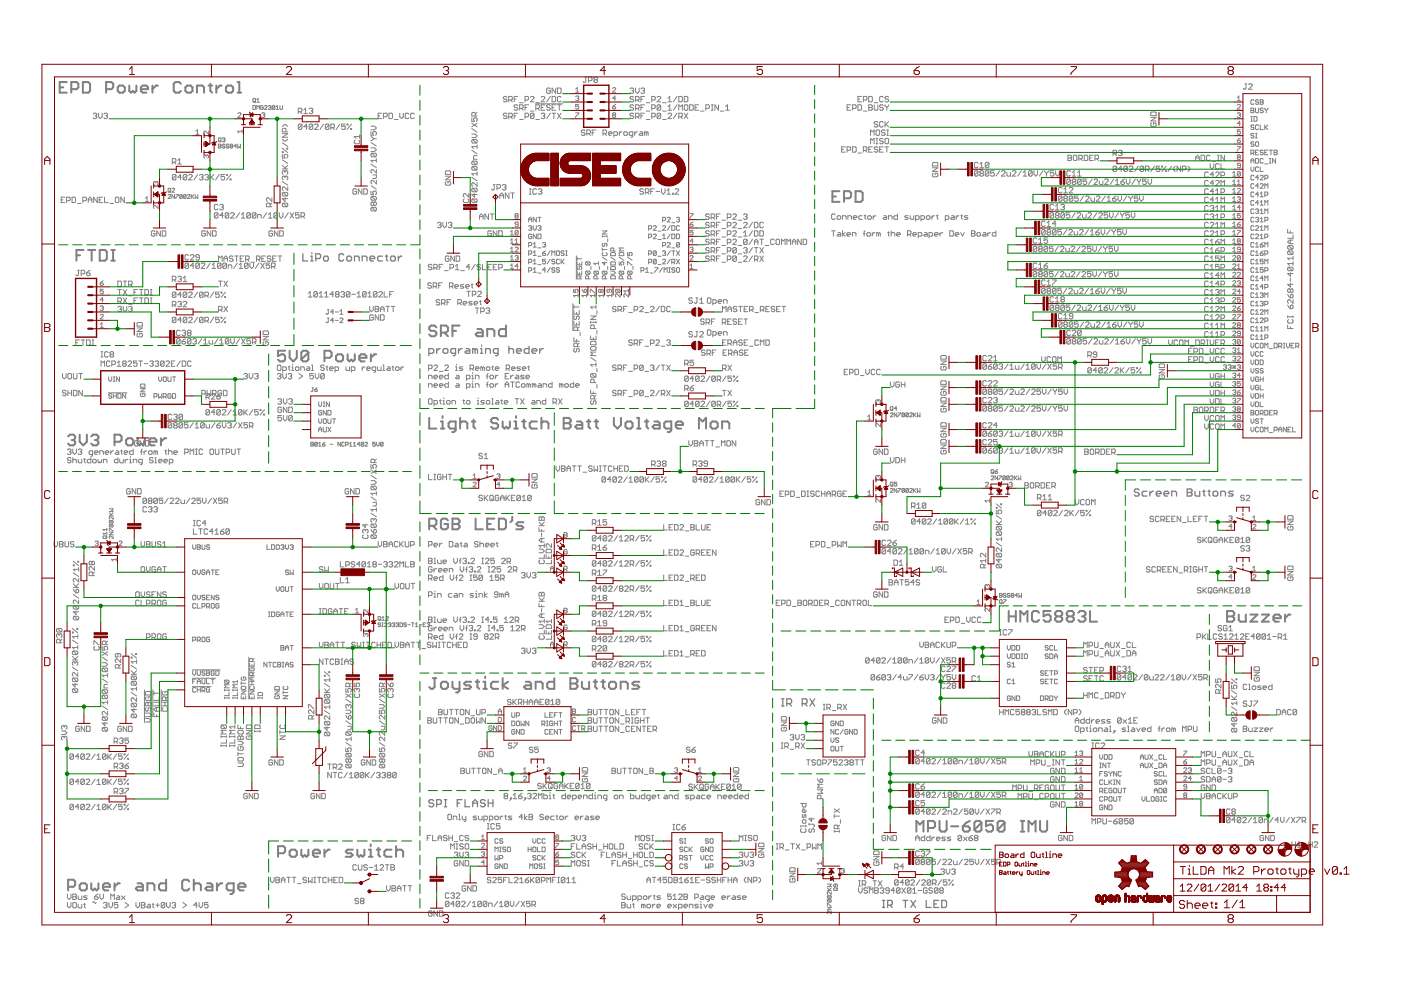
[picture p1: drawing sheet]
<svg xmlns="http://www.w3.org/2000/svg" width="297mm" height="210mm" viewBox="0 0 297 210" stroke-linecap="round" stroke-linejoin="round" font-family="sans-serif">
<g fill="none" stroke="#808080" stroke-width=".42">
<path d="M12.7 18.5h.7M14.2 17.4h-1.5v2.2h1.5M15.1 18.9h1.2l.3-.4v-.7l-.3-.4h-1.2v2.2M17.6 17.4h1.1l.4 .4v1.5l-.4 .3h-1.1zM22.5 18.9h1.1l.4-.4v-.7l-.4-.4h-1.1v2.2M25 18.5l.3-.4h.8l.4 .4v.8l-.4 .3h-.8l-.3-.3zM27.4 18.1v1.2l.4 .3 .4-.3 .4 .3 .3-.3v-1.2M29.9 18.9h1.5v-.4l-.4-.4h-.8l-.3 .4v.8l.3 .3h.8M32.3 18.1v1.5M33.5 18.1h-.4l-.8 .8M38.4 17.8l-.4-.4h-.8l-.4 .4v1.5l.4 .3h.8l.4-.3M39.3 18.5l.4-.4h.7l.4 .4v.8l-.4 .3h-.7l-.4-.3z"/>
<path d="M41.8 19.6v-1.5h1.1l.4 .4v1.1M44.2 18.1h.8M44.6 17.8v1.5l.4 .3M45.9 18.1v1.5M47 18.1h-.4l-.7 .8M48.3 18.1h.7l.4 .4v.8l-.4 .3h-.7l-.4-.3v-.8zM50.4 17.4h.3v2.2M50.4 19.6h.7M16.2 54.1h.8M17.7 53h-1.5v2.3M18.7 53h1.5M19.4 53v2.3"/>
<path d="M21.1 53h1.2l.3 .4v1.5l-.3 .4h-1.2zM23.6 53h.7M23.6 55.3h.7M24 53v2.3M176.5 41.7h.7M178 40.5h-1.5v2.3h1.5M178.9 42h1.2l.3-.3v-.8l-.3-.4h-1.2v2.3M181.4 40.5h1.1l.4 .4v1.5l-.4 .4h-1.1zM60.5 74.4h-1.6v1.1l.8-.4h.4l.4 .4v.7l-.4 .4h-.8l-.4-.4M61.4 74.4v1.5l.8 .7 .7-.7v-1.5M65.4 74.7l-.4-.3h-.8l-.3 .3v1.5M65.4 74.7v1.5l-.4 .4h-.8l-.3-.4"/>
<path d="M65.4 74.7l-1.5 1.5M68.8 75.9h1.1l.4-.4v-.8l-.4-.3h-1.1v2.2M71.6 75.1h.8l.3 .4v.7l-.3 .4h-.8l-.4-.4v-.7zM73.7 75.1v1.1l.4 .4 .4-.4 .3 .4 .4-.4v-1.1M76.2 75.9h1.5v-.4l-.4-.4h-.8l-.3 .4v.7l.3 .4h.8M78.6 75.1v1.5M79.8 75.1h-.4l-.8 .8M92.5 69.4l-.4-.4h-.7l-.4 .4v.4l.4 .3h.7l.4 .4v.4l-.4 .4h-.7l-.4-.4M93.5 70.5h1.1l.4-.4v-.7l-.4-.4h-1.1v2.3M94.2 70.5l.8 .8M95.9 70.1h.8M97.4 69h-1.5v2.3"/>
<path d="M101.2 69.8h.8l.4 .3v1.2h-1.2l-.4-.4 .4-.4h1.2M103.3 71.3v-1.5h1.1l.4 .3v1.2M107.3 69v2.3h-1.2l-.3-.4v-.8l.3-.3h1.2M14.4 92.5l.4-.3h.8l.3 .3v.4l-.3 .4M15.2 93.3h.4M15.6 93.3l.3 .4v.3l-.3 .4h-.8l-.4-.4M16.9 92.2v1.5l.8 .7 .7-.7v-1.5M19.3 92.5l.4-.3h.8l.4 .3v.4l-.4 .4M20.1 93.3h.4M20.5 93.3l.4 .4v.3l-.4 .4h-.8l-.4-.4M24.3 93.7h1.1l.4-.4v-.8l-.4-.3h-1.1v2.2M26.7 93.3l.4-.4h.8l.3 .4v.7l-.3 .4h-.8l-.4-.4z"/>
<path d="M29.2 92.9v1.1l.4 .4 .4-.4 .3 .4 .4-.4v-1.1M31.6 93.7h1.6v-.4l-.4-.4h-.8l-.4 .4v.7l.4 .4h.8M34.1 92.9v1.5M35.2 92.9h-.3l-.8 .8M91 88.6v2.3h1.5M93.5 90.9h.7M93.5 89.4h.3v1.5M93.8 88.2v.4M96.6 90.9h-1.1l-.4-.4v-.8l.4-.3h1.1v1.8l-.4 .4h-.3M97.6 89.7l.3-.3h.8l.4 .3v1.2M97.6 88.6v2.3M100 89.4h.8"/>
<path d="M100.4 89v1.5l.4 .4M105.6 89l-.3-.4h-.8l-.4 .4v.4l.4 .3h.8l.3 .4v.4l-.3 .4h-.8l-.4-.4M106.6 89.4v1.1l.4 .4 .3-.4 .4 .4 .4-.4v-1.1M109.1 90.9h.7M109.1 89.4h.3v1.5M109.4 88.2v.4M110.7 89.4h.7M111.1 89v1.5l.3 .4M113.8 89.4h-1.1l-.4 .3v.8l.4 .4h1.1M114.8 89.7l.4-.3h.7l.4 .3v1.2M114.8 88.6v2.3M119.5 88.6h1.1l.4 .4v.4l-.4 .3 .4 .4v.4l-.4 .4h-1.1z"/>
<path d="M119.5 89.7h1.1M122.3 89.4h.8l.4 .3v1.2h-1.2l-.3-.4 .3-.4h1.2M124.4 89.4h.8M124.8 89v1.5l.4 .4M126 89.4h.8M126.4 89v1.5l.4 .4M130.2 88.6v1.5l.7 .8 .8-.8v-1.5M132.6 89.7l.4-.3h.8l.3 .3v.8l-.3 .4h-.8l-.4-.4zM135.1 90.9h.7M135.1 88.6h.3v2.3M136.7 89.4h.8M137.1 89v1.5l.4 .4"/>
<path d="M138.7 89.4h.8l.4 .3v1.2h-1.2l-.4-.4 .4-.4h1.2M142.3 90.9h-1.1l-.4-.4v-.8l.4-.3h1.1v1.8l-.4 .4h-.3M143.3 90.1h1.5v-.4l-.4-.3h-.7l-.4 .3v.8l.4 .4h.7M148.2 90.9v-2.3l.7 .8 .8-.8v2.3M150.6 89.7l.4-.3h.8l.4 .3v.8l-.4 .4h-.8l-.4-.4zM153.1 90.9v-1.5h1.1l.4 .3v1.2M91 111.5h1.1l.4-.4v-.8l-.4-.3h-1.1v2.2M91.8 111.5l.7 .7M95 110.3l-.4-.3h-.8l-.3 .3v1.5l.3 .4h.8l.4-.4v-.7h-.8M95.9 110h1.1l.4 .3v.4l-.4 .4 .4 .4v.3l-.4 .4h-1.1zM95.9 111.1h1.1M100.8 110v2.2h1.6"/>
<path d="M103.3 111.1h.8M104.8 110h-1.5v2.2h1.5M105.8 110h1.1l.4 .3v1.5l-.4 .4h-1.1zM108.6 109.6v.7l-.4 .4M111 110.7h-1.2l-.3 .4 .3 .4h.8l.4 .3-.4 .4h-1.1M213.9 130.7h1.5M213.9 129.5v2.3M215.4 129.5v2.3M216.3 131.8v-2.3l.8 .8 .7-.8v2.3M220.3 129.9l-.4-.4h-.7l-.4 .4v1.5l.4 .4h.7l.4-.4M222.8 129.5h-1.5v1.2l.7-.4h.4l.4 .4v.7l-.4 .4h-.8l-.3-.4M224.1 130.7l-.4-.4v-.4l.4-.4h.7l.4 .4v.4l-.4 .4"/>
<path d="M224.1 130.7l-.4 .4v.3l.4 .4h.7l.4-.4v-.3l-.4-.4M224.1 130.7h.7M226.5 130.7l-.3-.4v-.4l.3-.4h.8l.4 .4v.4l-.4 .4M226.5 130.7l-.3 .4v.3l.3 .4h.8l.4-.4v-.3l-.4-.4M226.5 130.7h.8M228.6 129.9l.4-.4h.8l.3 .4v.4l-.3 .4M229.4 130.7h.4M229.8 130.7l.3 .4v.3l-.3 .4h-.8l-.4-.4M231.1 129.5v2.3h1.5M260.2 129.5h1.1l.4 .4v.4l-.4 .4 .4 .4v.3l-.4 .4h-1.1zM260.2 130.7h1.1M262.6 130.3v1.1l.4 .4h1.1v-1.5"/>
<path d="M265.1 130.3h1.5l-1.5 1.5h1.5M267.5 130.3h1.5l-1.5 1.5h1.5M270 131.1h1.5v-.4l-.4-.4h-.7l-.4 .4v.7l.4 .4h.7M272.5 130.3v1.5M273.6 130.3h-.4l-.7 .8M91.8 143.8h.7M92.1 143.8v1.9l-.3 .3h-.4l-.4-.3M93.8 144.5h.8l.4 .4v.8l-.4 .3h-.8l-.3-.3v-.8zM95.9 144.5v1.2l.4 .3h1.1M97.4 144.5v1.9l-.4 .4h-.3M99.9 144.5h-1.1l-.4 .4 .4 .4h.7l.4 .4-.4 .3h-1.1M100.8 144.5h.8"/>
<path d="M101.2 144.2v1.5l.4 .3M102.5 146h.7M102.5 144.5h.4v1.5M102.9 143.4v.4M105.6 144.5h-1.1l-.4 .4v.8l.4 .3h1.1M106.6 143.8v2.2M107.7 144.5l-1.1 .8 1.1 .7M111.5 144.5h.7l.4 .4v1.1h-1.1l-.4-.3 .4-.4h1.1M113.6 146v-1.5h1.1l.4 .4v1.1M117.5 143.8v2.2h-1.1l-.4-.3v-.8l.4-.4h1.1M120.9 143.8h1.2l.3 .4v.3l-.3 .4 .3 .4v.4l-.3 .3h-1.2zM120.9 144.9h1.2"/>
<path d="M123.4 144.5v1.2l.4 .3h1.1v-1.5M125.9 144.5h.7M126.2 144.2v1.5l.4 .3M127.5 144.5h.7M127.9 144.2v1.5l.3 .3M129.1 144.9l.4-.4h.8l.3 .4v.8l-.3 .3h-.8l-.4-.3zM131.6 146v-1.5h1.1l.4 .4v1.1M135.6 144.5h-1.2l-.4 .4 .4 .4h.8l.4 .4-.4 .3h-1.2M78.6 179v.4M80.2 179.8v1.5l.4 .4M84 179.4v2.3M194.3 176.3v-2.2l.7 .7 .8-.7v2.2"/>
<path d="M196.7 175.6h1.2l.3-.4v-.8l-.3-.3h-1.2v2.2M199.2 174.1v1.8l.4 .4h.7l.4-.4v-1.8M201.7 175.2h1.5M204.1 175.2h1.2l.3 .4v.3l-.3 .4h-.8l-.4-.4zM205.6 174.1l-.7 .3-.8 .8M208.1 174.4l-.4-.3h-.7l-.4 .3v1.5M208.1 174.4v1.5l-.4 .4h-.7l-.4-.4M208.1 174.4l-1.5 1.5M210.5 174.1h-1.5v1.1l.8-.4h.4l.3 .4v.7l-.3 .4h-.8l-.4-.4M213 174.4l-.4-.3h-.7l-.4 .3v1.5M213 174.4v1.5l-.4 .4h-.7l-.4-.4M213 174.4l-1.5 1.5"/>
<path d="M216.4 174.1h.8M216.4 176.3h.8M216.8 174.1v2.2M218.1 176.3v-2.2l.7 .7 .8-.7v2.2M220.5 174.1v1.8l.4 .4h.8l.3-.4v-1.8M14.4 188h1.2l.3-.4v-.7l-.3-.4h-1.2v2.3M16.9 187.6l.4-.3h.7l.4 .3v.8l-.4 .4h-.7l-.4-.4zM19.3 187.3v1.1l.4 .4 .4-.4 .4 .4 .4-.4v-1.1M21.8 188h1.5v-.4l-.4-.3h-.7l-.4 .3v.8l.4 .4h.7M24.3 187.3v1.5M25.4 187.3h-.4l-.7 .7M29.2 187.3h.7l.4 .3v1.2h-1.1l-.4-.4 .4-.4h1.1"/>
<path d="M31.2 188.8v-1.5h1.2l.3 .3v1.2M35.2 186.5v2.3h-1.1l-.4-.4v-.8l.4-.3h1.1M40.1 186.9l-.3-.4h-.8l-.4 .4v1.5l.4 .4h.8l.3-.4M41.1 187.6l.4-.3h.7l.4 .3v1.2M41.1 186.5v2.3M43.9 187.3h.8l.3 .3v1.2h-1.1l-.4-.4 .4-.4h1.1M46 187.3v1.5M47.1 187.3h-.3l-.8 .7M49.6 188.8h-1.2l-.4-.4v-.8l.4-.3h1.2v1.9l-.4 .3h-.4M50.5 188h1.5v-.4l-.4-.3h-.7l-.4 .3v.8l.4 .4h.7M58.9 180.9h1.2l.4-.4v-.7l-.4-.4h-1.2v2.3M61.8 180.1h.7l.4 .4v.8l-.4 .4h-.7l-.4-.4v-.8z"/>
<path d="M63.9 180.1v1.2l.3 .4 .4-.4 .4 .4 .4-.4v-1.2M66.3 180.9h1.5v-.4l-.3-.4h-.8l-.4 .4v.8l.4 .4h.8M68.8 180.1v1.6M69.9 180.1h-.3l-.8 .8M74.8 180.1h-1.1l-.4 .4 .4 .4h.7l.4 .4-.4 .4h-1.1M75.8 180.1v1.2l.3 .4 .4-.4 .4 .4 .4-.4v-1.2M78.2 181.7h.8M78.2 180.1h.4v1.6M79.9 180.1h.7M83 180.1h-1.1l-.4 .4v.8l.4 .4h1.1M84 180.5l.3-.4h.8l.4 .4v1.2"/>
</g>
<g fill="none" stroke="#808080" stroke-width=".21">
<path d="M116.7 18.9l-.2-.2h-.4l-.2 .2v.7l.2 .2h.4l.2-.2v-.4h-.4M117.8 18.7v1.1l-.7-1.1v1.1M118.2 18.7h.6l.2 .2v.7l-.2 .2h-.6zM122 18.9l.4-.3v1M122 19.6h.7M124 16.3h.4M124.2 16.3v1l-.2 .2-.4-.2M124.8 17.1h.5l.2-.2v-.4l-.2-.2h-.5v1.2M126.1 16.9l-.2 .2 .2 .4h.4l.2-.2-.2-.4M126.1 16.9l-.2-.2 .2-.4h.4l.2 .2-.2 .4M126.1 16.9h.4M129.9 18.8l.1-.2 .5 .2-.6 .8h.6"/>
<path d="M133.6 18.9l.2-.2h.4l.1 .2-.1 .3M134 19.2h.2M134.2 19.2l.1 .2-.1 .4h-.4l-.2-.2M134.7 18.7v.7l.4 .4 .4-.4v-.7M135.9 18.9l.2-.2h.4l.2 .2-.2 .3M136.3 19.2h.2M136.5 19.2l.2 .2-.2 .4h-.4l-.2-.2M264 17.8h.4M264.2 17.8v.9l-.2 .2-.4-.2M264.7 18l.2-.2h.4l.2 .2v.2l-.8 .7h.8M19.7 24.2l.2-.2h.4l.2 .2-.2 .4M20.1 24.6h.2"/>
<path d="M20.3 24.6l.2 .2-.2 .3h-.4l-.2-.1M20.9 24v.8l.4 .3 .4-.3v-.8M22 24.2l.2-.2h.4l.2 .2-.2 .4M22.4 24.6h.2M22.6 24.6l.2 .2-.2 .3h-.4l-.2-.1M33 38.7v.1M33 38.7l-.1-.2-.3 .2 .1 .4M33 38.7l.2-.2 .3 .2v.3l-.1 .1M36.5 34.4h.6l.2-.2v-.4l-.2-.2h-.6v1.2M36.9 34.4l.4 .4M37.3 37.2l-.2-.2h-.4l-.2 .2v.8M37.3 37.2v.8l-.2 .1h-.4l-.2-.1"/>
<path d="M37.3 37.2l-.8 .8M37.7 34.8h.8M37.7 34l.4-.4v1.2M38.5 37.6h-.8l.6-.6v1.1M39.6 37.2v.8l-.2 .1h-.4l-.2-.1M39.6 37.2l-.2-.2h-.4l-.2 .2v.8M39.6 37.2l-.8 .8M40 37.2l.2-.2h.4l.1 .2v.2l-.7 .7h.7M41.5 28.5h.7M41.5 27.8l.4-.3v1M41.9 37l-.8 1.1M42.3 37.2l.2-.2h.4l.2 .2-.2 .4"/>
<path d="M42.7 37.6h.2M42.9 37.6l.2 .2-.2 .3h-.4l-.2-.1M43.4 37.2l.2-.2h.4l.2 .2-.2 .4M43.7 33l.2-.1 .3 .1-.2 .5M43.7 33l-.1-.1-.4 .1 .2 .5M43.7 33v.2M43.8 37.6h.2M44 37.6l.2 .2-.2 .3h-.4l-.2-.1M44.2 27.8v.7l-.6-.7-.4 .2 .2 .5M44.6 37v1.1M44.8 37.6l.5 .5M45.3 37l-.7 .8"/>
<path d="M46.3 30.6h.4l.2 .1-.2 .7h-.4zM46.3 31h.4M46.5 29.2l.4 .2-.2 .7-.4-.2v-.5zM46.5 37l-.8 1.1M46.6 29.8l.3 .3M47.1 29.4l.4-.2 .2 .2-.2 .3M47.4 29.7h.1M47.5 29.7l.2 .1-.2 .3-.4-.2M47.6 37h-.7v.6l.3-.2 .4 .2v.4l-.2 .1h-.3l-.2-.1M47.7 30.7l-.2-.1-.4 .1 .2 .3 .4 .1-.2 .3-.4-.1M48 37h.2v.2h-.2zM48.5 30.7l-.4-.1-.1 .2 .4 .2 .1 .3-.1 .1-.4-.1"/>
<path d="M48.8 38h.2v.1h-.2zM48.9 31l-.1 .1 .1 .3 .4-.1-.1-.3M48.9 31l-.1-.2 .1-.2 .4 .1-.1 .3M48.9 31h.3M49 37l-1 1.1M50.1 31h-.5l.4-.4v.8M50.4 30.6v.8l.3-.3 .3 .3v-.8M50.4 24.1l.2-.2 .5 .2-.7 .8h.7M51.3 27.5v.7M51.3 27.8h-.9l.3 .4M53.6 22.4l.6 .1-.2 .7h-.4zM53.8 20.9l.4 .1-.2 .7-.4-.2v-.5z"/>
<path d="M53.9 21.4l.3 .3M54.4 23.2v-.8l.3 .2 .3-.2v.8M54.4 21.7h.6M54.4 21.1l.3-.2v.8M55.5 24.1l.5-.2 .1 .2-.1 .3M55.8 22.5l-.1-.1-.4 .1 .1 .7 .4-.1v-.3h-.3M55.8 24.4h.2M56 24.4l.1 .2-.1 .3-.5-.2M56.1 22.5l.1-.1 .4 .1-.5 .7h.5M56.9 22.5l.4-.1 .1 .1-.1 .3M57.2 22.8h.1M57.3 22.8l.1 .1-.1 .3-.4-.1"/>
<path d="M58.3 22.5v.6l-.2 .1-.4-.1M58.3 22.5l-.5-.1-.1 .7M58.3 22.5l-.6 .6M58.5 22.6l.3-.2v.8M58.5 23.2h.6M59.4 22.4v.7l.1 .1 .4-.1v-.7M59.9 29.5l.3 .4h.4l.4-.4M59.9 32.7v.8h.5l-.2-.4 .2-.4h.4l.2 .2v.4l-.2 .2M59.9 32.2h.1v.2h-.1zM59.9 38.5l1.1 .7M59.9 35.8h1.1M59.9 35.1l.7 .7"/>
<path d="M59.9 33.9l1.1 .7M59.9 31.4l1.1 1M59.9 30.3l1.1 .7M59.9 28.3h1.1l-1.1 .8h1.1M59.9 26.8l.3-.4h.4l.4 .4M60.4 37.5l.2-.2 .4 .2v.4l-.2 .2M60.4 36.4l.2-.2 .4 .2v.4l-.2 .2M60.4 37.5l-.2-.2-.3 .2v.4l.1 .2M60.4 36.4l-.2-.2-.3 .2v.4l.1 .2M60.4 36.4v.2M60.4 37.5v.2M60.6 28v-.6l-.2-.2h-.4l-.1 .2v.6h1.1"/>
<path d="M60.8 31.4h.2v.2h-.2zM61 39.6v.8l-.8-.8h-.2l-.1 .2v.4l.1 .2M61 35.1l-.6 .5M63.2 23.7h.6l.2-.2v-.4l-.2-.2h-.6v1.2M63.6 23.7l.4 .4M64 26.5v.8l-.2 .2h-.4l-.2-.2M64 26.5l-.2-.2h-.4l-.2 .2v.8M64 26.5l-.8 .8M64.4 23.3l.4-.4v1.2M64.4 24.1h.8M65.2 26.9h-.8l.6-.6v1.2M65.6 23.1l.1-.2h.4l.2 .2-.2 .4"/>
<path d="M65.9 23.5h.2M66.1 23.5l.2 .2-.2 .4h-.4l-.1-.2M66.3 26.5l-.2-.2h-.4l-.1 .2v.8M66.3 26.5v.8l-.2 .2h-.4l-.1-.2M66.3 26.5l-.7 .8M66.7 26.5l.2-.2h.4l.2 .2v.2l-.8 .8h.8M68.6 26.3l-.8 1.2M69.7 26.5l-.1-.2h-.4l-.2 .2v.8M69.7 26.5v.8l-.1 .2h-.4l-.2-.2M69.7 26.5l-.7 .8M70.1 27.1h.6l.2-.2v-.4l-.2-.2h-.6v1.2M70.5 27.1l.4 .4"/>
<path d="M72.1 26.3l-.8 1.2M73.2 26.3h-.8v.6l.4-.2 .4 .2v.4l-.2 .2h-.4l-.2-.2M73.6 26.3h.2v.2h-.2zM74.3 27.3h.2v.2h-.2zM74.5 26.3l-.9 1.2M75.3 29.7l-.2 .2v.4l.2 .2h.8l.1-.2v-.4l-.1-.2M76.2 29h-1.1l.4 .3M76.2 28.6v.7M78.7 27.9v.8h.5l-.2-.4 .2-.4h.4l.2 .2v.4l-.2 .2M78.7 39.4l1.1 .7M78.7 34.8l1.1 .7M78.7 31.3h.7l.4 .4-.4 .4h-.7"/>
<path d="M78.7 30.2l1.1 .8M78.7 29l.5 .4M78.7 26.8h.7l.4 .3-.4 .4h-.7M78.8 32.5h.8l.2 .2v.4l-.2 .2M78.8 32.5l-.1 .2v.4l.1 .2h.8M78.8 32.5l.8 .8M79 37.1h.8v.6l-.2 .1h-.6M79.2 29.4l-.5 .4M79.2 29.4h.6M79.8 35.9v.8l-.8-.8-.3 .2v.4l.1 .2M79.8 38.2v.8l-.8-.8-.3 .2v.4l.1 .2M79.8 33.6v.8"/>
<path d="M79.8 34h-1.1l.3 .4M80.2 24.6h.4M80.9 24h-.7v1.1h.7M81.3 24.8h.6l.2-.2v-.4l-.2-.2h-.6v1.1M82.5 24h.5l.2 .2v.8l-.2 .1h-.5zM83.6 25.3h.8M84.8 24v.8l.3 .3 .4-.3v-.8M86.7 24.2l-.2-.2h-.4l-.2 .2v.8l.2 .1h.4l.2-.1M87.8 24.2l-.2-.2h-.4l-.1 .2v.8l.1 .1h.4l.2-.1M94.4 37.4h1.1l-1.1 .7h1.1M94.6 36.2h.8l.1 .2v.6h-1.1v-.6zM94.6 38.5l-.2 .2v.4l.2 .2h.8l.1-.2v-.4l-.1-.2h-.4v.4"/>
<path d="M100 25v.7h.6l-.2-.3 .2-.4h.4l.2 .2v.3l-.2 .2M100 37.6l1.2 .8M100 31.9l1.2 .7M100 28.4h.8l.4 .4-.4 .4h-.8M100 27.3l1.2 .7M100 26.1l1.2 .8M100.2 34.2l-.2 .2v.3l.2 .2h.8M100.2 34.2h.8l.2 .2v.3l-.2 .2M100.2 29.6l-.2 .2v.3l.2 .2h.8M100.2 35.3l-.2 .2v.4l.2 .2h.8M100.2 39.9l-.2 .2v.4l.2 .2h.8M100.2 29.6h.8l.2 .2v.3l-.2 .2"/>
<path d="M100.2 35.3h.8l.2 .2v.4l-.2 .2M100.2 39.9h.8l.2 .2v.4l-.2 .2M100.2 39.9l.8 .8M100.2 35.3l.8 .8M100.2 34.2l.8 .7M100.2 29.6l.8 .7M100.8 24.6v-.6l-.2-.2h-.4l-.2 .2v.6h1.2M101.2 33h-.6l-.2 .2v.6h.8M101.2 38.7v.8l-.8-.8h-.2l-.2 .2v.4l.2 .2M101.2 30.7v.8M101.2 36.4v.8M101.2 36.8h-1.2l.4 .4"/>
<path d="M101.2 31.1h-1.2l.4 .4M101.2 26.1l-1.2 .8M101.2 23.8l-.4 .4M104.6 39.1h.4M104.8 39.1v1l-.2 .2-.4-.2M105.4 39.9h.5l.2-.2v-.4l-.2-.2h-.5v1.2M106.5 39.3l.2-.2h.4l.2 .2-.2 .4M106.9 39.7h.2M107.1 39.7l.2 .2-.2 .4h-.4l-.2-.2M107.5 20.6l-.2-.2h-.4l-.2 .2 .2 .4h.4l.2 .2-.2 .4h-.4l-.2-.2M107.5 24.2l-.2-.2h-.4l-.2 .2 .2 .4h.4l.2 .2-.2 .3h-.4l-.2-.1M107.9 21.2h.5l.2-.2v-.4l-.2-.2h-.5v1.2"/>
<path d="M107.9 24.8h.5l.2-.2v-.4l-.2-.2h-.5v1.1M108.2 24.8l.4 .3M108.2 21.2l.4 .4M109 24.6h.4M109 21h.4M109.8 22.4l-.2-.2h-.4l-.2 .4 .2 .2h.4l.2 .4-.2 .2h-.4l-.2-.2M109.8 20.4h-.8v1.2M109.8 24h-.8v1.1M110.2 23h.5l.2-.2v-.4l-.2-.2h-.5v1.2M110.2 21.8h.7M110.2 25.3h.7M110.6 23l.3 .4"/>
<path d="M111.3 21.2h.6l.2-.2v-.4l-.2-.2h-.6v1.2M111.3 24.8h.6l.2-.2v-.4l-.2-.2h-.6v1.1M111.3 22.8h.4M112.1 22.2h-.8v1.2M112.5 20.6l.1-.2h.4l.2 .2v.2l-.7 .8h.7M112.5 23.6h.7M113.2 24.2l-.2-.2h-.4l-.1 .2v.8M113.2 24.2v.8l-.2 .1h-.4l-.1-.1M113.2 24.2l-.7 .8M113.6 22h5.7M113.6 23h.6l.2-.2v-.4l-.2-.2h-.6v1.2M113.6 21.8h.8"/>
<path d="M113.6 25.3h.8M114 23l.4 .4M114.7 24.2l.2-.2h.4l.2 .2-.2 .4M114.7 22.8h.4M114.7 20.6l.2-.2h.4l.2 .2v.2l-.8 .8h.8M115.1 24.6h.2M115.3 24.6l.2 .2-.2 .3h-.4l-.2-.1M115.5 22.2h-.8v1.2h.8M116.7 22.4l-.2-.2h-.4l-.2 .4 .2 .2h.4l.2 .4-.2 .2h-.4l-.2-.2M116.7 20.4l-.8 1.2M116.7 24l-.8 1.1M117.1 20.4h.5l.2 .2v.8l-.2 .2h-.5z"/>
<path d="M117.1 22.8h.3M117.1 24h.7M117.4 24v1.1M117.8 22.2h-.7v1.2h.7M118.2 22.2h.8M118.2 24l.8 1.1M118.6 22.2v1.2M119 20.6l-.2-.2h-.4l-.2 .2v.8l.2 .2h.4l.2-.2M119 24l-.8 1.1M122 20.5l.2-.1h.4l.1 .1-.1 .3M122 23.9h.7l-.7 1M122.4 20.8h.2"/>
<path d="M122.6 20.8l.1 .2-.1 .3-.6-.1M122.7 22.1h-.7v.5l.6-.1 .1 .5-.1 .1-.6-.1M124 27.7l-.2-.1h-.4l-.1 .1 .1 .4h.4l.2 .2-.2 .4h-.4l-.1-.2M124.4 28.3h.6l.2-.2v-.4l-.2-.1h-.6v1.1M124.8 28.3l.4 .4M125.6 28.1h.3M126.3 27.6h-.7v1.1M127.8 28.3h.6l.2-.2v-.4l-.2-.1h-.6v1.1M128.2 28.3l.4 .4M129 28.3h.8l-.2-.4h-.4l-.2 .2v.4l.2 .2h.4M129.9 22.6h.5l.1 .4-.5 .1-.1-.1zM130 24.4l-.1 .2 .1 .3 .5-.2-.1-.3"/>
<path d="M130 24.4l-.1-.1 .1-.4 .5 .2-.1 .3M130 24.4h.4M130.2 28.7h.5l.2-.2v-.4l-.2-.2h-.5v1.2M130.5 22.1l-.6 .5M130.5 20.8h-.6l.5-.4v.9M131.3 27.9v.8M131.9 27.9l-.6 .4M132.2 28.1l.2-.2h.4l.2 .2v.4l-.2 .2h-.4l-.2-.2zM134.2 28.7h-.6l-.2-.2v-.4l.2-.2h.6v1l-.4 .2M134.3 24.2l-.1-.2h-.4l-.2 .4 .2 .2h.4l.1 .4-.1 .1h-.4l-.2-.1M134.3 20.6l-.1-.2h-.4l-.2 .4 .2 .2h.4l.1 .4-.1 .2h-.4l-.2-.2M134.3 22.4l-.1-.2h-.4l-.2 .4 .2 .2h.4l.1 .4-.1 .2h-.4l-.2-.2"/>
<path d="M134.6 27.9v.8M134.7 24.8h.6l.2-.2v-.4l-.2-.2h-.6v1.1M134.7 23h.6l.2-.2v-.4l-.2-.2h-.6v1.2M134.7 21.2h.6l.2-.2v-.4l-.2-.2h-.6v1.2M135.1 23l.4 .4M135.1 27.9l-.5 .4M135.1 21.2l.4 .4M135.1 24.8l.4 .3M135.7 27.9h.4l.2 .2v.6h-.6l-.2-.2 .2-.2h.6M135.9 24.6h.4M135.9 22.8h.4M135.9 21h.4"/>
<path d="M136.7 20.4h-.8v1.2M136.7 22.2h-.8v1.2M136.7 24h-.8v1.1M137 28.1l-.3-.2v.8M137 28.1v.6M137 28.1l.2-.2 .2 .2v.6M137 23.6h.8M137 21.8h.8M137 25.3h.8M138.2 23h.5l.2-.2v-.4l-.2-.2h-.5v1.2M138.2 21.2h.5l.2-.2v-.4l-.2-.2h-.5v1.2M138.2 24.8h.5l.2-.2v-.4l-.2-.2h-.5v1.1"/>
<path d="M139.3 20.6l.2-.2h.4l.2 .2v.2l-.8 .8h.8M140.1 22.4l-.2-.2h-.4l-.2 .2v.8M140.1 24.2l-.2-.2h-.4l-.2 .2v.8M140.1 24.2v.8l-.2 .1h-.4l-.2-.1M140.1 22.4v.8l-.2 .2h-.4l-.2-.2M140.1 24.2l-.8 .8M140.1 22.4l-.8 .8M140.5 23.6h.7M140.5 21.8h.7M140.5 25.3h.7M141.6 21.6h.8M141.6 23.4h.8"/>
<path d="M141.6 24.2l.2-.2h.4l.2 .2v.2l-.8 .7h.8M141.6 20.8l.4-.4v1.2M141.6 22.6l.4-.4v1.2M143.5 24l-.7 1.1M143.5 22.2l-.7 1.2M143.5 20.4l-.7 1.2M143.9 20.4h.6l.2 .2v.8l-.2 .2h-.6zM143.9 23.4v-1.2l.4 .4 .4-.4v1.2M143.9 24.8h.6l.2-.2v-.4l-.2-.2h-.6v1.1M144.3 24.8l.4 .3M145.1 20.4h.5l.2 .2v.8l-.2 .2h-.5zM145.1 24l.7 1.1"/>
<path d="M145.3 22.2h.3l.2 .2v.8l-.2 .2h-.3l-.2-.2v-.8zM145.8 24l-.7 1.1M146.2 22.2h.6l.2 .2v.8l-.2 .2h-.6zM147.4 22.8h.3M148.1 22.2h-.7v1.2h.7M148.5 23.6h.8M149.6 23h.6l.2-.2v-.4l-.2-.2h-.6v1.2M150.8 22.2h.4M150.8 23.4h.4M151 22.2v1.2M152.3 22.2v1.2l-.7-1.2v1.2M152.7 23.6h.8"/>
<path d="M153.9 22.6l.3-.4v1.2M153.9 23.4h.7M178.5 31.7h.3M179.2 31.1h-.7v1.2h.7M179.6 31.9h.6l.2-.2v-.4l-.2-.2h-.6v1.2M179.6 22.8h.4M180.4 22.2h-.8v1.2h.8M180.8 23h.5l.2-.2v-.4l-.2-.2h-.5v1.2M180.8 31.1h.5l.2 .2v.8l-.2 .2h-.5zM181.9 32.4h.8M181.9 22.2h.6l.2 .2v.8l-.2 .2h-.6zM181.9 21h.4"/>
<path d="M182.7 20.4h-.8v1.2h.8M183 31.9h.6l.2-.2v-.4l-.2-.2h-.6v1.2M183 23.6h.8M183 21.2h.6l.2-.2v-.4l-.2-.2h-.6v1.2M183.4 31.9l.4 .4M184.2 20.4h.6l.2 .2v.8l-.2 .2h-.6zM184.2 22.2h.6l.2 .2-.2 .4 .2 .4-.2 .2h-.6zM184.2 22.8h.6M184.2 31.7h.4M184.6 28.7v-1.1l.4 .3 .3-.3v1.1M184.6 30.5v-1.2l.4 .4 .3-.4v1.2M185 31.1h-.8v1.2h.8"/>
<path d="M185.4 22.2v1l.1 .2h.4l.2-.2v-1M185.4 21.8h.7M185.7 30.5h.4M185.7 29.3h.4M185.9 27.6h.4l.2 .1v.8l-.2 .2h-.4l-.2-.2v-.8zM185.9 29.3v1.2M186.1 31.3l-.2-.2h-.4l-.1 .2 .1 .4h.4l.2 .2-.2 .4h-.4l-.1-.2M186.1 26l-.2-.2h-.4l-.1 .2 .1 .4h.4l.2 .1-.2 .4h-.4l-.1-.2M186.5 31.7h.4M187.3 29.5l-.2-.2h-.4l-.2 .4 .2 .2h.4l.2 .4-.2 .2h-.4l-.2-.2M187.3 20.6l-.2-.2h-.4l-.2 .2v.8l.2 .2h.4l.2-.2M187.3 22.4l-.2-.2h-.4l-.2 .2 .2 .4h.4l.2 .2-.2 .4h-.4l-.2-.2"/>
<path d="M187.3 26l-.2-.2h-.4l-.2 .2v.7l.2 .2h.4l.2-.2M187.3 31.1h-.8v1.2h.8M187.6 29.5l.2-.2h.4l.2 .2v.8l-.2 .2h-.4l-.2-.2zM187.6 27.7l-.1-.1h-.4l-.2 .3 .2 .2h.4l.1 .4-.1 .2h-.4l-.2-.2M187.6 31.1h.8M187.6 22.2l.4 .6M187.6 25.8v1.1M187.8 26.4l.6 .5M188 28.7h.4M188 27.6h.4M188 22.8v.6M188 31.1v1.2"/>
<path d="M188.2 27.6v1.1M188.4 20.6l-.2-.2h-.4l-.2 .4 .2 .2h.4l.2 .4-.2 .2h-.4l-.2-.2M188.4 22.2l-.4 .6M188.4 25.8l-.8 .7M197.7 34.6l.2-.2h.7l.2 .2v.6h-1.1zM197.7 35.6h1.1l-1.1 .7h1.1M197.9 36.7l-.2 .2v.4l.2 .2h.7l.2-.2v-.4l-.2-.2h-.3v.4M207.3 34.6l-.1-.2h-.4l-.2 .2v.8l.2 .2h.4l.1-.2M207.3 36.4v.7l-.1 .2h-.4l-.2-.2M207.3 36.4l-.1-.2h-.4l-.2 .2v.7M207.3 36.4l-.7 .7M207.8 35.6h.7"/>
<path d="M207.8 34.8l.3-.4v1.2M207.9 36.8l-.1 .2 .1 .3h.4l.2-.2-.2-.3M207.9 36.8l-.1-.2 .1-.4h.4l.2 .2-.2 .4M207.9 36.8h.4M209.7 34.6l-.2-.2h-.4l-.2 .2v.8M209.7 36.4l-.2-.2h-.4l-.2 .2v.7M209.7 36.4v.7l-.2 .2h-.4l-.2-.2M209.7 34.6v.8l-.2 .2h-.4l-.2-.2M209.7 36.4l-.8 .7M209.7 34.6l-.8 .8M210.8 36.2h-.8v.6l.4-.2 .4 .2v.3l-.2 .2h-.4l-.2-.2M211.9 36.2l-.7 1.1"/>
<path d="M212.3 36.4l.2-.2h.4l.2 .2v.2l-.8 .7h.8M213.5 36.6v.5l.2 .2h.5v-.7M214.6 36.4l.2-.2h.4l.2 .2v.2l-.8 .7h.8M216.5 36.2l-.7 1.1M216.9 37.3h.8M216.9 36.6l.4-.4v1.1M218.8 36.4l-.1-.2h-.4l-.2 .2v.7M218.8 36.4v.7l-.1 .2h-.4l-.2-.2M218.8 36.4l-.7 .7M219.2 36.2v.8l.4 .3 .4-.3v-.8M221.1 36.2l-.7 1.1M221.5 36.2l.4 .6"/>
<path d="M221.9 36.8v.5M222.3 36.2l-.4 .6M223.4 36.2h-.7v.6l.4-.2 .3 .2v.3l-.2 .2h-.3l-.2-.2M223.8 36.2v.8l.4 .3 .4-.3v-.8M225.2 39.9l-.2-.1h-.4l-.2 .1v.8l.2 .2h.4l.2-.2M226.4 32.9h.6l.2 .2-.2 .4 .2 .4-.2 .1h-.6zM226.4 33.5h.6M226.7 39.9l.2-.1h.4l.2 .1v.2l-.8 .8h.8M226.9 36.4l-.1-.2h-.4l-.2 .2v.7l.2 .2h.4l.1-.2M226.9 38.2l-.1-.2h-.4l-.2 .2v.7M226.9 38.2v.7l-.1 .2h-.4l-.2-.2M226.9 38.2l-.7 .7"/>
<path d="M227.3 37.3h.8M227.3 36.6l.4-.4v1.1M227.5 38.5l-.2-.1 .2-.4h.4l.2 .2-.2 .3M227.5 38.5l-.2 .2 .2 .4h.4l.2-.2-.2-.4M227.5 38.5h.4M227.6 33.1l.2-.2h.3l.2 .2v.8l-.2 .1h-.3l-.2-.1zM228.5 37.3h.7M228.5 36.6l.4-.4v1.1M228.7 33.7h.6l.2-.2v-.4l-.2-.2h-.6v1.1M229.1 33.7l.4 .3M229.2 38.2l-.2-.2h-.3l-.2 .2v.7M229.2 38.2v.7l-.2 .2h-.3l-.2-.2"/>
<path d="M229.2 38.2l-.7 .7M229.9 32.9h.5l.2 .2v.8l-.2 .1h-.5zM230.4 38h-.8v.5l.4-.1 .4 .1v.4l-.2 .2h-.4l-.2-.2M231 33.5h.4M231.5 38l-.7 1.1M231.8 32.9h-.8v1.1h.8M231.9 38.2l.2-.2h.4l.2 .2v.2l-.8 .7h.8M232.2 33.7h.5l.2-.2v-.4l-.2-.2h-.5v1.1M232.5 33.7l.4 .3M233.1 38.4v.5l.2 .2h.5v-.7M234.2 38.2l.2-.2h.4l.2 .2v.2l-.8 .7h.8M236 32.6h.6l.1-.2v-.4l-.1-.1h-.6v1.1"/>
<path d="M236.1 38l-.7 1.1M236.4 32.6l.3 .4M236.5 38.4l.4-.4v1.1M236.5 39.1h.8M236.7 35.4l-.1-.2h-.4l-.2 .2v.8M236.7 35.4v.8l-.1 .2h-.4l-.2-.2M236.7 35.4l-.7 .8M237.1 32l.2-.1h.4l.2 .1-.2 .4M237.5 32.4h.2M237.7 38.5h.5l.2 .4-.2 .2h-.4l-.1-.2zM237.7 32.4l.2 .2-.2 .4h-.4l-.2-.2M237.9 35.8h-.8l.6-.6v1.2"/>
<path d="M238.4 38l-.7 .5M238.8 38v.7l.4 .4 .4-.4v-.7M239 35.4v.8l-.2 .2h-.3l-.2-.2M239 35.4l-.2-.2h-.3l-.2 .2v.8M239 35.4l-.7 .8M239.4 35.4l.2-.2h.4l.2 .2v.2l-.8 .8h.8M240.7 38l-.7 1.1M241.1 38l.4 .5M241.3 35.2l-.7 1.2M241.5 38.5v.6M241.9 38l-.4 .5M242.5 35.4v.8l-.2 .2h-.4l-.2-.2"/>
<path d="M242.5 35.4l-.2-.2h-.4l-.2 .2v.8M242.5 35.4l-.8 .8M242.9 36h.5l.2-.2v-.4l-.2-.2h-.5v1.2M243 38h-.7v.5l.3-.1 .4 .1v.4l-.2 .2h-.4l-.1-.2M243.2 36l.4 .4M243.4 38v.7l.4 .4 .4-.4v-.7M244 24.9h1.1l-1.1 .8h1.1M244.2 26.1l-.2 .1v.4l.2 .2h.7l.2-.2v-.4l-.2-.1h-.3v.3M244.2 23.7h.7l.2 .2v.6h-1.1v-.6zM244.8 35.2l-.8 1.2M245.9 35.2h-.7v.6l.3-.2 .4 .2v.4l-.2 .2h-.4l-.1-.2M246.3 35.2h.2v.2h-.2z"/>
<path d="M247.1 36.2h.2v.2h-.2zM247.3 35.2l-1 1.2M248.4 35.2l-.8 1.2M249.2 35.2l-.4 .4v.4l.4 .4M250.3 35.2v1.2l-.7-1.2v1.2M250.7 36h.6l.2-.2v-.4l-.2-.2h-.6v1.2M251.9 35.2l.3 .4v.4l-.3 .4M253.5 33.5h.8M253.5 34v-.7l.4-.4 .4 .4v.7M254.7 32.9h.5l.2 .2v.8l-.2 .1h-.5zM256.2 36.7l-.2-.2h-.4l-.2 .2v.7l.2 .2h.4l.2-.2M256.2 38.4l-.2-.2h-.4l-.2 .2v.8l.2 .2h.4l.2-.2"/>
<path d="M256.6 33.1l-.2-.2h-.4l-.2 .2v.8l.2 .1h.4l.2-.1M256.6 34.7v.8l.4 .3 .3-.3v-.8M257 34.2h.7M257.3 38.8h-.7l.6-.6v1.2M257.3 37h-.7l.6-.5v1.1M257.7 36.7l.2-.2h.4l.2 .2v.2l-.8 .7h.8M257.7 38.4l.2-.2h.4l.2 .2v.2l-.8 .8h.8M258.1 34h.4M258.1 32.9h.4M258.3 32.9v1.1M258.5 34.9l-.2-.2h-.4l-.2 .2v.7l.2 .2h.4l.2-.2M258.9 37.2h.5l.2-.2v-.3l-.2-.2h-.5v1.1"/>
<path d="M258.9 39.4v-1.2l.3 .4 .4-.4v1.2M258.9 34.7v1.1h.7M259.6 32.9v1.1l-.7-1.1v1.1M261.3 39.1h.7M261.3 38.5l.4-.3v.9M261.3 37.4h.7M261.3 36.7l.4-.3v1M262.3 24.1l.5-.2 .2 .2-.2 .3M262.3 39.1h.7M262.3 22.3l.2-.2 .5 .2v.2l-.7 .6h.7M262.3 31.1h.7l-.7 .9M262.3 29.8h.5l.2 .3-.5 .1z"/>
<path d="M262.3 20.7l.4-.3v.9M262.3 38.5l.4-.3v.9M262.3 21.3h.7M262.5 33.3l-.2 .2 .2 .3 .5-.2-.2-.3M262.5 33.3l-.2-.2 .2-.3 .5 .2-.2 .3M262.5 33.3h.3M262.7 24.4h.1M262.8 24.4l.2 .2-.2 .3-.5-.2M263 27.5h-.7v.5l.4-.2 .3 .2-.2 .5-.5-.2M263 36.6l-.2-.2-.5 .2v.6M263 35.1h-.5l-.2-.2 .2-.3 .5 .2v.6l-.2 .2-.5-.2M263 36.6l-.7 .6"/>
<path d="M263 36.6v.6l-.2 .2-.5-.2M263 26.2h-.7l.5-.5v1M263 29.3l-.7 .5M265.2 22.9h.5l.2 .2-.2 .3 .2 .3-.2 .2h-.5zM265.2 32.5h.5l.2-.2-.2-.5h-.5v1M265.2 34.6v-.7l.3-.3 .4 .3v.7M265.2 35.4v.6l.3 .4 .4-.4v-.6M265.2 23.4h.5M265.2 25.7h.3M265.2 24.7h.3M265.2 34.1h.7M265.4 24.7v1"/>
<path d="M265.5 32.5l.4 .3M265.9 26.6l-.2-.1h-.3l-.2 .1 .2 .4 .5 .1-.2 .4h-.3l-.2-.2M265.9 37.3l-.2-.1h-.3l-.2 .1v.7l.2 .1 .5-.1M265.9 28.4l-.2-.1-.5 .1 .2 .4 .5 .1-.2 .4h-.3l-.2-.2M265.9 39.1l-.2-.2h-.3l-.2 .2v.7l.2 .1 .5-.1M265.9 30.2l-.2-.1-.5 .1 .2 .3 .5 .2-.2 .3h-.3l-.2-.1M265.9 21.3l-.2-.2h-.3l-.2 .2v.7l.2 .1 .5-.1M265.9 24.7h.5l.1 .2v.6l-.1 .2h-.5zM266.2 30.2l.2-.1 .4 .1v.7l-.1 .1-.5-.1zM266.2 33.6h.5l.1 .2v.6l-.1 .2h-.5zM266.2 28.3h.3M266.2 22.9v.8l.2 .2 .4-.2v-.8"/>
<path d="M266.2 29.3h.3M266.2 32.3h.3M266.4 28.3v1M266.8 35.6l-.1-.2-.5 .2v.6l.2 .2 .4-.2M266.8 21.3l-.1-.2-.5 .2 .2 .3 .4 .2-.1 .3-.5-.1M266.8 26.6l-.1-.1-.5 .1v.7l.2 .2 .4-.2M266.8 31.8h-.6v1h.6M266.8 37.7h-.6l.5-.5v.9M266.8 39.4h-.6l.5-.5v1M267.2 35.4v1h.6M267.2 21.1h.5l.1 .2-.1 .3 .1 .4-.1 .1h-.5zM267.2 39.1l.1-.2h.4l.1 .2-.6 .8h.6"/>
<path d="M267.2 26.5v1h.6M267.2 37.3l.1-.1h.4l.1 .1-.6 .8h.6M267.2 21.6h.5M267.8 23.1l-.1-.2h-.4l-.1 .4 .5 .1 .1 .3-.1 .2-.5-.2M267.8 32l-.1-.2-.5 .2 .1 .3h.4l.1 .2-.1 .3h-.4l-.1-.2M267.8 33.8l-.1-.2h-.4l-.1 .2v.6l.1 .2h.4l.1-.2M268.2 37.8h.4l.2-.1-.2-.5h-.4v.9M268.2 39.9v-1l.3 .4 .3-.4v1M268.2 22.9l.3 .5M268.2 26.5v1M268.2 32.3h.3M268.2 34.8h.6"/>
<path d="M268.3 27l.5 .5M268.5 23.4v.5M268.8 22.9l-.3 .5M268.8 31.8h-.6v1h.6M268.8 26.5l-.6 .6M269.1 31.8h.7M269.1 34.6h.4M269.1 33.6h.4M269.3 33.6v1M269.5 31.8v1M270.1 31.8h.5l.2 .2-.2 .3 .2 .3-.2 .2h-.5zM270.1 32.3h.5"/>
<path d="M270.4 33.6v1l-.6-1v1M13 42.4h.4M13.7 41.8h-.7v1.1h.7M14.1 42.6h.6l.2-.2v-.4l-.2-.2h-.6v1.1M15.3 41.8h.5l.2 .2v.8l-.2 .1h-.5zM16.4 43.1h.8M16.4 57.3h.4M16.6 57.3v1l-.2 .1-.3-.1M17.2 58.1h.6l.2-.2v-.4l-.2-.2h-.6v1.1M17.6 42.6h.5l.2-.2v-.4l-.2-.2h-.5v1.1M18.4 57.9h.5l.2 .4-.2 .1h-.4l-.1-.1zM18.7 42.9v-.7l.4-.4 .4 .4v.7"/>
<path d="M18.7 42.4h.8M19.1 57.3l-.7 .6M20.6 41.8v1.1l-.7-1.1v1.1M21 42.4h.4M21.8 41.8h-.8v1.1h.8M21.9 59.5l-.6 .5M22.2 41.8v1.1h.7M23.3 43.1h.8M24.4 42l.2-.2h.4l.2 .2v.8l-.2 .1h-.4l-.2-.1zM25 59.6h.5l.2 .2v.8l-.2 .1h-.5zM26.1 59.6h.8M26.4 41.8v1.1l-.8-1.1v1.1"/>
<path d="M26.5 59.6v1.1M30.8 42.7h.7M30.8 42.1l.4-.4v1M32.9 49.1l-.2-.2h-.4l-.2 .2v.8l.2 .2h.4l.2-.2v-.4h-.4M33.5 43.5v.7l-.8-.7-.1 .2 .1 .5M34 48.9v1.2l-.8-1.2v1.2M34.4 48.9h.6l.2 .2v.8l-.2 .2h-.6zM35.6 41.4l.2-.1 .4 .1-.6 .7h.6M35.6 40l.2-.1 .4 .1-.2 .7-.4-.1zM35.9 40.5l.3 .2M36.4 40l.2-.1 .4 .1-.6 .7h.6M36.5 59.3h.6l.2-.2v-.3l-.2-.2h-.6v1.1"/>
<path d="M36.9 59.3l.4 .4M37 41.3v.8l-.6-.8v.8M37.3 41.3h.5l-.5 .8M37.7 58.8l.2-.2h.4l.2 .2-.2 .3M38.1 59.1h.2M38.3 59.1l.2 .2-.2 .4h-.4l-.2-.2M38.7 41.4v.5l-.2 .2-.4-.2M38.7 41.4l-.5-.1-.1 .6M38.7 41.4l-.6 .5M38.8 58.9l.4-.3v1.1M38.8 59.7h.8M39.5 41.4l-.2 .7-.4-.2"/>
<path d="M39.5 41.4l-.4-.1-.2 .6M39.5 41.4l-.6 .5M39.7 41.4l.2-.1 .4 .1-.6 .7h.6M40 54.2l-.2-.2h-.4l-.2 .2v.7l.2 .2h.4l.2-.2M40 56v.7l-.2 .2h-.4l-.2-.2M40 56l-.2-.2h-.4l-.2 .2v.7M40 56l-.8 .7M40.4 54.2l.2-.2h.3l.2 .2v.2l-.7 .7h.7M40.6 41.3v.8M40.7 41.7l.4 .4M41.1 41.3l-.5 .5M41.1 56.3h-.7l.5-.5v1.1"/>
<path d="M41.4 41.3v.8l.3-.3 .2 .3v-.8M42.3 56l-.2-.2h-.4l-.2 .2v.7M42.3 56v.7l-.2 .2h-.4l-.2-.2M42.3 54.6h-.6l-.2-.2 .2-.4h.4l.2 .2v.7l-.2 .2h-.4l-.2-.2M42.3 56l-.8 .7M42.7 56l.1-.2h.4l.2 .2v.2l-.7 .7h.7M43.5 49.1l-.2-.2h-.3l-.2 .2v.8l.2 .2h.3l.2-.2v-.4h-.3M44.6 55.8l-.8 1.1M44.7 48.9v1.2l-.8-1.2v1.2M45 56.9h.7M45 56.2l.3-.4v1.1M45.1 48.9h.5l.2 .2v.8l-.2 .2h-.5z"/>
<path d="M46.2 45.3l-.2-.2h-.4l-.2 .2v.8M46.2 45.3v.8l-.2 .1h-.4l-.2-.1M46.2 43.5l-.2-.2h-.4l-.2 .2v.8l.2 .2h.4l.2-.2M46.2 45.3l-.8 .8M46.3 55.4v-1.1l.4 .4 .4-.4v1.1M46.3 59.6h.8M46.6 43.5l.2-.2h.4l.1 .2-.1 .4M46.7 59.6v1.1M46.9 56l-.2-.2h-.4l-.2 .2v.7M46.9 56v.7l-.2 .2h-.4l-.2-.2M46.9 56l-.8 .7M47 43.9h.2"/>
<path d="M47.2 43.9l.1 .2-.1 .4h-.4l-.2-.2M47.3 45.7h-.7l.6-.6v1.1M47.5 55.4v-.7l.4-.4 .3 .4v.7M47.5 54.8h.7M47.5 59.6l.7 1.1M48 56v.7l-.2 .2h-.4l-.2-.2M48 56l-.2-.2h-.4l-.2 .2v.7M48 56l-.8 .7M48.2 59.6l-.7 1.1M48.4 56.9v-.7h.6l.1 .1v.6M48.5 45.3l-.2-.2h-.4l-.1 .2v.8M48.5 45.3v.8l-.2 .1h-.4l-.1-.1"/>
<path d="M48.5 45.3l-.7 .8M48.9 45.3l.2-.2h.4l.2 .2v.2l-.8 .7h.8M49.4 54.5l-.2-.2h-.4l-.2 .2 .2 .3h.4l.2 .2-.2 .4h-.4l-.2-.2M49.8 54.3h.7M50.2 54.3v1.1M50.3 55.8l-.7 1.1M50.7 56.9h.8M50.7 56.2l.4-.4v1.1M50.8 45.1l-.8 1.1M50.9 54.8h.4M51.2 46.2h.7M51.2 45.5l.4-.4v1.1"/>
<path d="M51.7 54.3h-.8v1.1h.8M52.1 55h.5l.2-.2v-.3l-.2-.2h-.5v1.1M52.5 55l.3 .4M52.6 56v.7l-.2 .2h-.4l-.2-.2M52.6 56l-.2-.2h-.4l-.2 .2v.7M52.6 56l-.8 .7M53 55.8v.7l.4 .4 .3-.4v-.7M53.1 45.3l-.2-.2h-.4l-.2 .2v.8M53.1 45.3v.8l-.2 .1h-.4l-.2-.1M53.1 45.3l-.8 .8M53.2 55.6h.8M54.3 45.3l-.2-.2h-.4l-.2 .2v.8"/>
<path d="M54.3 45.3v.8l-.2 .1h-.4l-.2-.1M54.3 45.3l-.8 .8M54.4 55h.5l.2-.2v-.3l-.2-.2h-.5v1.1M54.6 46.2v-.7h.6l.2 .2v.5M54.8 55l.3 .4M54.9 55.8l-.8 1.1M55.3 55.8l.7 1.1M55.5 54.8h.4M56 55.8l-.7 1.1M56.3 54.3h-.8v1.1h.8M56.5 45.1l-.7 1.1M56.9 46.2h.8"/>
<path d="M56.9 45.5l.4-.4v1.1M57.2 55.8h-.8v.5l.4-.1 .4 .1v.4l-.2 .2h-.4l-.2-.2M57.3 43.8v-.5l-.2-.2h-.4l-.2 .2v.5h1.1M57.4 54.5l-.2-.2h-.3l-.2 .4 .2 .1h.3l.2 .4-.2 .2h-.3l-.2-.2M57.6 56.5h.5l.2-.2v-.3l-.2-.2h-.5v1.1M57.6 41.9v.8l-.7-.8-.4 .2v.4l.2 .2M57.6 43.1l-.3 .4M57.8 49.1l-.2-.2h-.4l-.2 .2v.8l.2 .2h.4l.2-.2v-.4h-.4M57.8 54.8h.4M58 56.5l.3 .4M58.6 54.3h-.8v1.1h.8M58.8 45.3l-.1-.2h-.4l-.2 .2v.8"/>
<path d="M58.8 45.3v.8l-.1 .1h-.4l-.2-.1M58.8 45.3l-.7 .8M58.9 48.9v1.2l-.7-1.2v1.2M59 54.3h.7M59.2 45.1v.8l.4 .3 .4-.3v-.8M59.3 48.9h.6l.2 .2v.8l-.2 .2h-.6zM59.4 54.3v1.1M60 40.8l.8 .8M60 40.8h.8l.2 .2v.4l-.2 .2M60 40.8l-.1 .2v.4l.1 .2h.8M60 43.1l-.1 .2v.3l.1 .2h.8M60 43.1h.8l.2 .2v.3l-.2 .2"/>
<path d="M60 43.1l.8 .7M60.4 41.9v.8l-.5-.6h1.1M61.1 45.1l-.7 1.1M61.5 45.1l.8 1.1M62.3 45.1l-.8 1.1M63.4 45.1h-.7v.6l.3-.2 .4 .2v.4l-.2 .1h-.4l-.1-.1M63.8 45.9h.6l.2-.2v-.4l-.2-.2h-.6v1.1M64.2 45.9l.4 .3M75.6 40.2l-.2-.2h-.4l-.2 .2v.8l.2 .2h.4l.2-.2v-.4h-.4M76.7 40v1.2l-.7-1.2v1.2M77.1 40h.6l.2 .2v.8l-.2 .2h-.6zM78.7 40.5v.8h.5l-.2-.4 .2-.4h.4l.2 .2v.4l-.2 .2"/>
<path d="M78.8 41.7l-.1 .2v.3l.1 .2h.8M78.8 44l.8 .7M78.8 44l-.1 .2v.3l.1 .2h.8M78.8 44h.8l.2 .2v.3l-.2 .2M78.8 41.7h.8l.2 .2v.3l-.2 .2M78.8 41.7l.8 .7M79.2 43l.2-.2 .4 .2v.4l-.2 .2-.4-.2M79.2 43l-.2-.2-.3 .2v.4l.1 .2 .4-.2M79.2 43v.4M91.6 56.2l-.2-.2h-.4l-.2 .2 .2 .4h.4l.2 .2-.2 .4h-.4l-.2-.2M92 56.8h.5l.2-.2v-.4l-.2-.2h-.5v1.2M92.4 56.8l.3 .4"/>
<path d="M92.8 47.3l.1-.2h.4l.2 .2-.2 .4M93.1 56.6h.4M93.1 47.7h.2M93.3 47.7l.2 .2-.2 .4h-.4l-.1-.2M93.7 60h-.7v1.1M93.9 56h-.8v1.2M93.9 47.1v.8l.4 .4 .4-.4v-.8M94.3 57.4h.7M95 47.3l.2-.2h.4l.2 .2-.2 .4M95.2 54.5l-.2-.2h-.4l-.2 .2v.7l.2 .2h.4l.2-.2v-.4h-.4M95.4 56.8h.6l.2-.2v-.4l-.2-.2h-.6v1.2M95.4 47.7h.2"/>
<path d="M95.6 47.7l.2 .2-.2 .4h-.4l-.2-.2M96.3 54.3v1.1l-.7-1.1v1.1M96.5 56.4l.4-.4v1.2M96.5 57.2h.8M96.7 54.3h.6l.2 .2v.7l-.2 .2h-.6zM97.7 57.4h.8M98.4 42.2l-.2 .2v.4l.2 .1h.8l.2-.1v-.4l-.2-.2M99.4 41v.8l-.8-.8-.4 .2v.4l.2 .2M99.6 56.6h-.8l.6-.6v1.2M100.2 42.2l-.2 .2v.4l.2 .1h.8M100.2 42.2h.8l.2 .2v.4l-.2 .1M100.2 42.2l.8 .7"/>
<path d="M100.6 41v.8l-.6-.6h1.2M100.8 56l-.8 1.2M101.7 46.5v-.8l.3-.3 .4 .3v.8M101.7 45.9h.7M101.9 56.2l-.2-.2h-.4l-.2 .2 .2 .4h.4l.2 .2-.2 .4h-.4l-.2-.2M102.3 56v1.2h.7M103.4 56.6h.4M103.6 45.4v1.1l-.8-1.1v1.1M103.9 45.4h.8M104.2 49.1l-.2-.2h-.4l-.2 .2v.8l.2 .2h.4l.2-.2v-.4h-.4M104.2 56h-.8v1.2h.8M104.3 45.4v1.1"/>
<path d="M104.6 56.6h.4M105.3 48.9v1.2l-.7-1.2v1.2M105.3 56h-.7v1.2h.7M105.7 48.9h.6l.2 .2v.8l-.2 .2h-.6zM105.7 56.8h.6l.2-.2v-.4l-.2-.2h-.6v1.2M106 42.1v-.8l.4-.4 .3 .4v.8M106 41.5h.7M107.9 40.9v1.2l-.8-1.2v1.2M108.2 49.8h.7M108.2 53.4h.7M108.2 57h.7M108.2 55.2h.7"/>
<path d="M108.2 52.7l.3-.3v1M108.2 49.2l.3-.3v.9M108.2 50.9l.3-.3v1M108.2 54.5l.3-.3v1M108.2 56.3l.3-.3v1M108.2 51.6h.7M108.3 40.9h.8M108.7 40.9v1.2M109.2 52.6l.2-.2 .5 .2-.7 .8h.7M109.2 54.4l.5-.2 .2 .2-.2 .3M109.2 51.6h.7M109.2 50.9l.3-.3v1"/>
<path d="M109.4 45.8l-.2-.2 .2-.3 .5 .1-.2 .4M109.4 45.8l-.2 .1 .2 .4 .5-.2-.2-.3M109.4 45.8h.3M109.5 54.7h.2M109.7 54.7l.2 .1-.2 .4-.5-.2M109.9 47.6h-.5l-.2-.2 .2-.3 .5 .1v.7l-.2 .1-.5-.1M109.9 49l-.5-.1-.2 .1v.7M109.9 49v.7l-.2 .1-.5-.1M109.9 56.5h-.7l.5-.5v1M109.9 49l-.7 .7M112.1 47.1v-.7l.3-.3 .3 .3v.7M112.1 52.1h.5l.1-.2-.1-.5h-.5v1"/>
<path d="M112.1 53.8h.5l.1-.4-.1-.2h-.5v1M112.1 55.6h.5l.1-.5-.1-.1h-.5v.9M112.1 57.4h.5l.1-.5-.1-.2h-.5v1M112.1 48l.5-.1 .1 .1-.1 .3M112.1 46.6h.6M112.2 40h.4M112.2 41.2h.4M112.4 48.3h.2M112.4 40v1.2M112.6 48.3l.1 .2-.1 .3h-.4l-.1-.1M112.7 49.8l-.1-.2h-.4l-.1 .2v.6l.1 .2h.4l.1-.2v-.3h-.3M113.1 57.1l.3-.4v1"/>
<path d="M113.1 57.7h.6M113.1 55.9h.6M113.1 54.2h.6M113.1 52.4h.6M113.1 47.9v.6l.3 .3 .3-.3v-.6M113.1 51.7l.3-.3v1M113.1 53.5l.3-.3v1M113.1 55.3l.3-.3v.9M113.7 46.1v1l-.6-1v1M113.7 49.6v1l-.6-1v1M113.7 40.2l-.1-.2h-.4l-.2 .2v.8l.2 .2h.4l.1-.2M114 52.6h.7"/>
<path d="M114 48l.5-.1 .2 .1-.2 .3M114 56.1h.7M114 49.6h.5l.2 .2v.6l-.2 .2h-.5zM114 57.9h.7M114 54.3h.7M114 46.1h.7M114.1 40.2l.2-.2h.4l.2 .2-.2 .4M114.4 46.1v1M114.4 48.3h.1M114.5 40.6h.2M114.5 48.3l.2 .2-.2 .3h-.3l-.2-.1M114.7 40.6l.2 .2-.2 .4h-.4l-.2-.2"/>
<path d="M115 51.6l.5-.2 .2 .2-.2 .3M115 53.7h.5l.2 .3-.5 .2-.2-.2zM115.4 51.9h.1M115.5 51.9l.2 .2-.2 .3-.5-.2M115.7 55h-.7v.5l.5-.2 .2 .2v.3l-.2 .1-.5-.1M115.7 57.2h-.7l.5-.5v1M115.7 53.2l-.7 .5M116.6 53.2l-.6 1M116.6 55l-.6 .9M116.6 56.7l-.6 1M117 54.2v-1l.3 .3 .3-.3v1M117.6 56.9l-.1-.2-.5 .2 .2 .3 .4 .2-.1 .3-.5-.1"/>
<path d="M117.6 55.1l-.1-.1-.5 .1 .2 .4 .4 .1-.1 .3-.5-.1M118.1 53.2h.4l.1 .2v.6l-.1 .2-.5-.2v-.6zM118.6 55.1l-.1-.1h-.4l-.1 .1v.7l.1 .1 .5-.1M118.6 56.9l-.1-.2h-.4l-.1 .2 .1 .3h.4l.1 .2-.1 .3h-.4l-.1-.1M119 55v.9M119.1 55.5l.5 .4M119.6 53.4l-.5-.2-.1 .3 .4 .2 .2 .3-.2 .2-.4-.2M119.6 55l-.6 .6M120 53.2h.3M120 54.2h.3M120.1 53.2v1M122.2 54.3v4.9"/>
<path d="M122.4 55.5v.7h.9v-.7M122.4 57.5v.6h.9v-.6M122.4 54.9h.9M122.4 54.5v.7M122.5 56.5l-.1 .2v.3l.3 .1 .2-.1v-.3l.3-.2 .1 .2v.3l-.1 .1M122.9 55.8v.4M122.9 57.8v.3M123 59.1v-.5l-.5-.1-.1 .1v.5h.9M123.3 58.5l-.3 .3M124.3 55.5l-.2 .5 .2 .2h.7M124.3 57.5l-.2 .2 .2 .4h.7M124.3 55.5h.7l.1 .2-.1 .5"/>
<path d="M124.3 57.5h.7l.1 .2-.1 .4M124.3 57.5l.7 .6M124.3 55.5l.7 .7M124.8 59.1v-.5l-.5-.1-.2 .1v.5h1M125.3 56.5v.6M126.1 57.5l-.2 .2 .2 .4h.6M126.1 57.5h.6l.2 .2-.2 .4M126.1 57.5l.6 .6M126.6 59.1v-.5l-.5-.1-.2 .1v.5h1M126.9 55.8h-1l.4 .4M126.9 55.5v.7M127.1 56.5v.6"/>
<path d="M127.7 52.9h1M127.7 49h1l-1 .6h1M127.7 50v.3M127.7 52.6v.6M127.7 54.5l1 .7M127.7 50.1h1M127.9 51.6l-.2 .5 .3 .1 .2-.4 .3-.2 .2 .2-.2 .4M127.9 53.6l-.2 .1 .2 .5h.6l.2-.2-.2-.4M127.9 57.5h.6l.2 .2-.2 .4M127.9 57.5l-.2 .5 .2 .1h.6M127.9 57.5l.6 .6M128.2 55.5v.7l-.5-.5h1"/>
<path d="M128.4 59.1v-.5l-.2-.1-.5 .1v.5h1M128.7 50v.3M128.8 50.6v.6M128.8 56.5v.6M129.5 55.7l.1-.2h.7l.2 .2v.5h-1zM129.5 57.5h.6l.4 .3-.4 .3h-.6M129.5 53.7l.1-.1h.7l.2 .1v.5h-1zM129.5 58.6l.1-.1h.7l.2 .1v.5h-1zM129.5 56.7l.1-.2h.7l.2 .2v.4h-1zM129.5 54.5l1 .7M130.1 53.2v-.5l-.1-.1-.5 .1v.5h1M131.3 55.5v.7h.5l-.2-.4 .2-.3 .4 .2-.1 .5"/>
<path d="M131.3 54.5l.9 .7M131.4 57.5l-.1 .2 .1 .4h.7M131.4 53.6h.7l.1 .1v.5h-.9v-.5zM131.4 57.5h.7l.1 .2-.1 .4M131.4 57.5l.7 .6M131.9 59.1v-.5l-.1-.1h-.4l-.1 .1v.5h.9M132.2 52.6h-.9l.3 .3-.3 .3h.9M132.4 56.5v.6M133.1 53.6v.6h.4l-.1-.5 .5-.1 .1 .1-.1 .5M133.1 56.2v-.7l.9 .7M133.1 54.5l.9 .7M133.2 57.5h.7l.1 .2-.1 .4"/>
<path d="M133.2 57.5l.7 .6M133.2 57.5l-.1 .2 .1 .4h.7M133.7 59.1v-.5l-.2-.1h-.3l-.1 .1v.5h.9M134.2 56.5v.6M135.9 57.4h.5l.1-.2-.1-.5h-.5v1M136.4 40.2l-.2-.2h-.4l-.1 .2 .1 .4h.4l.2 .2-.2 .4h-.4l-.1-.2M136.8 40.8h.6l.2-.2v-.4l-.2-.2h-.6v1.2M136.9 57.1l.3-.4v1M136.9 57.7h.6M137.2 40.8l.4 .4M137.5 55.6h.5l.2-.5-.2-.1h-.5v.9M137.5 53.8h.5l.2-.4-.2-.2h-.5v1"/>
<path d="M137.5 50.3h.5l.2-.2-.2-.5h-.5v1M137.5 48.5h.5l.2-.2v-.3l-.2-.1h-.5v.9M137.9 57.9h.6M138 40.6h.3M138.5 48l.2-.1 .4 .1-.6 .8h.6M138.5 49.8l.2-.2h.3l.1 .2-.6 .8h.6M138.7 40h-.7v1.2M138.8 56.7h.7l-.7 1M139.1 40.6h.8M139.1 53.4l-.1-.2h-.3l-.2 .2v.6M139.1 53.4v.6l-.1 .2-.5-.2M139.1 55.1l-.1-.1h-.3l-.2 .1v.7"/>
<path d="M139.1 55.1v.7l-.1 .1-.5-.1M139.1 55.1l-.6 .7M139.1 53.4l-.6 .6M139.5 56.1h.6M139.5 54.3h.6M139.5 50.8h.6M139.5 49h.6M140.3 40v.8l.3 .4 .4-.4v-.8M140.5 56.7l-.7 1M140.5 50l.3-.4v1M140.5 53.4l.1-.2h.4l.1 .2-.1 .3M140.5 52.1h.5l.1-.2-.1-.5h-.5v1"/>
<path d="M140.5 48l.1-.1 .5 .1-.6 .8h.6M140.5 46.7h.5l.1-.5-.1-.1h-.5v1M140.5 55.1l.1-.1h.4l.1 .1-.6 .8h.6M140.5 50.6h.6M140.8 57.7v-1l.3 .4 .4-.4v1M140.8 53.7h.2M141 53.7l.1 .1-.1 .4-.5-.2M141.4 41.2h.8M141.4 40.4l.4-.4v1.2M141.5 51.6l.1-.2 .5 .2-.6 .8h.6M141.5 46.2l.1-.1 .5 .1-.6 .9h.6M141.8 56.7h.3"/>
<path d="M141.8 57.7h.3M141.9 56.7v1M142.1 55l-.6 .9M142.1 53.2l-.6 1M142.1 49.6l-.6 1M142.1 47.9l-.6 .9M142.4 47.9h.5l.2 .1v.7l-.2 .1h-.5zM142.4 49.6h.5l.2 .2v.6l-.2 .2h-.5zM142.4 55.6h.5l.2-.1-.2-.5h-.5v.9M142.4 53.2h.7M142.4 52.6h.7M142.4 47.2h.7"/>
<path d="M142.6 41h.1v.2h-.1zM142.8 55.6l.3 .3M142.8 53.2v1M143.1 56.9l-.2-.2h-.3l-.2 .2 .2 .3h.3l.2 .2-.2 .3h-.3l-.2-.1M143.1 40.2l.2-.2h.4l.2 .2v.2l-.8 .8h.8M143.4 46.2l.5-.1 .2 .1-.2 .4M143.4 49.6h.5l.2 .2v.6l-.2 .2h-.5zM143.4 56.9l.2-.2 .5 .2v.7l-.2 .1-.5-.1zM143.4 55l.7 .9M143.4 53.2l.7 1M143.7 46.6h.2M143.9 46.6l.2 .1-.2 .4-.5-.2"/>
<path d="M144.1 48l-.2-.1-.5 .1v.7l.2 .1 .5-.1M144.1 51.6l-.2-.2-.5 .2v.6M144.1 51.6v.6l-.2 .2-.5-.2M144.1 55l-.7 .9M144.1 53.2l-.7 1M144.1 51.6l-.7 .6M146.3 45.3h.6l-.6 1M146.3 47.6h.5l.1 .3-.1 .1h-.3zM146.3 52.6l.2-.2h.3l.1 .2-.1 .3M146.3 54.4l.2-.2h.3l.1 .2-.6 .8h.6M146.3 56.3l.3-.3v1M146.3 57h.6"/>
<path d="M146.6 52.9h.2M146.8 52.9l.1 .2-.1 .3-.5-.2M146.9 48.9h-.6v.4l.5-.1 .1 .5-.1 .1h-.3l-.2-.1M146.9 51.1h-.6l.5-.5v1M146.9 47.1l-.6 .5M150.4 49.1l-.2-.2h-.4l-.2 .4 .2 .2h.4l.2 .4-.2 .2h-.4l-.2-.2M150.4 45.6l-.2-.2h-.4l-.2 .3 .2 .2h.4l.2 .4-.2 .2h-.4l-.2-.2M150.4 50.9l-.2-.2h-.4l-.2 .4 .2 .2h.4l.2 .4-.2 .2h-.4l-.2-.2M150.4 54.5l-.2-.2h-.4l-.2 .4 .2 .1h.4l.2 .4-.2 .2h-.4l-.2-.2M150.4 47.3l-.2-.2h-.4l-.2 .4 .2 .2h.4l.2 .4-.2 .2h-.4l-.2-.2M150.4 52.7l-.2-.2h-.4l-.2 .4 .2 .2h.4l.2 .3-.2 .2h-.4l-.2-.2M150.8 49.7h.5l.2-.2v-.4l-.2-.2h-.5v1.2"/>
<path d="M150.8 46.1h.5l.2-.2v-.3l-.2-.2h-.5v1.1M150.8 47.9h.5l.2-.2v-.4l-.2-.2h-.5v1.2M150.8 51.5h.5l.2-.2v-.4l-.2-.2h-.5v1.2M150.8 53.3h.5l.2-.2v-.4l-.2-.2h-.5v1.1M150.8 55h.5l.2-.2v-.3l-.2-.2h-.5v1.1M151.2 47.9l.3 .4M151.2 51.5l.3 .4M151.2 55l.3 .4M151.2 53.3l.3 .3M151.2 49.7l.3 .4M151.2 46.1l.3 .4M151.9 49.5h.4"/>
<path d="M151.9 54.8h.4M151.9 51.3h.4M151.9 53.1h.4M151.9 45.9h.4M151.9 47.7h.4M152.7 48.9h-.8v1.2M152.7 45.4h-.8v1.1M152.7 54.3h-.8v1.1M152.7 47.1h-.8v1.2M152.7 50.7h-.8v1.2M152.7 52.5h-.8v1.1M153.1 52h.7"/>
<path d="M153.1 55.6h.7M153.1 53.8h.7M153.1 46.7h.7M153.1 48.5h.7M153.1 50.2h.7M154.2 49.7h.6l.2-.2v-.4l-.2-.2h-.6v1.2M154.2 46.1h.6l.2-.2v-.3l-.2-.2h-.6v1.1M154.2 47.9h.6l.2-.2v-.4l-.2-.2h-.6v1.2M154.2 51.5h.6l.2-.2v-.4l-.2-.2h-.6v1.2M154.2 53.3h.6l.2-.2v-.4l-.2-.2h-.6v1.1M154.2 55h.6l.2-.2v-.3l-.2-.2h-.6v1.1M155.4 49.1l.2-.2h.3l.2 .2v.2l-.7 .8h.7"/>
<path d="M155.4 45.6l.2-.2h.3l.2 .2v.1l-.7 .8h.7M155.4 47.3l.2-.2h.3l.2 .2v.2l-.7 .8h.7M155.4 50.9l.2-.2h.3l.2 .2v.2l-.7 .8h.7M156.1 54.5l-.2-.2h-.3l-.2 .2v.7M156.1 54.5v.7l-.2 .2h-.3l-.2-.2M156.1 52.7v.7l-.2 .2h-.3l-.2-.2M156.1 52.7l-.2-.2h-.3l-.2 .2v.7M156.1 52.7l-.7 .7M156.1 54.5l-.7 .7M156.5 52h.8M156.5 55.6h.8M156.5 53.8h.8"/>
<path d="M156.5 46.7h.8M156.5 48.5h.8M156.5 50.2h.8M157.6 50.1h.8M157.6 45.6l.2-.2h.4l.2 .2-.2 .3M157.6 52.7l.2-.2h.4l.2 .2-.2 .4M157.6 49.3l.4-.4v1.2M157.6 54.5l.2-.2h.4l.2 .2v.2l-.8 .7h.8M157.6 47.3l.2-.2h.4l.2 .2v.2l-.8 .8h.8M158 53.1h.2M158 45.9h.2M158.2 45.9l.2 .2-.2 .4h-.4l-.2-.2"/>
<path d="M158.2 53.1l.2 .2-.2 .3h-.4l-.2-.2M158.4 50.9v.8l-.2 .2h-.4l-.2-.2M158.4 50.9l-.8 .8M158.4 50.9l-.2-.2h-.4l-.2 .2v.8M159.6 47.1l-.8 1.2M159.6 52.5l-.8 1.1M159.6 54.3l-.8 1.1M159.6 48.9l-.8 1.2M159.6 50.7l-.8 1.2M160 48.9h.5l.2 .2v.8l-.2 .2h-.5zM160 55h.5l.2-.2v-.3l-.2-.2h-.5v1.1M160 51.9v-.8l.3-.4 .4 .4v.8"/>
<path d="M160 47.1h.5l.2 .2v.8l-.2 .2h-.5zM160 51.3h.7M160 52.5h.7M160.3 55l.4 .4M160.3 52.5v1.1M161.1 48.9h.6l.2 .2v.8l-.2 .2h-.6zM161.1 50.7h.8M161.1 52.5l.8 1.1M161.1 54.3l.8 1.1M161.5 50.7v1.2M161.9 47.3l-.2-.2h-.4l-.2 .2v.8l.2 .2h.4l.2-.2M161.9 52.5l-.8 1.1"/>
<path d="M161.9 54.3l-.8 1.1M162.2 52h.8M164.1 50.9l-.1-.2h-.4l-.2 .2v.8l.2 .2h.4l.1-.2M164.7 50.7h.4l.2 .2v.8l-.2 .2h-.4l-.2-.2v-.8zM165.7 51.9v-1.2l.4 .4 .4-.4v1.2M166.8 51.9v-1.2l.4 .4 .4-.4v1.2M168 51.3h.7M168 51.9v-.8l.4-.4 .3 .4v.8M169.9 50.7v1.2l-.8-1.2v1.2M170.3 50.7h.5l.2 .2v.8l-.2 .2h-.5zM176.3 48.9h.8M176.7 48.9v1.2"/>
<path d="M177.1 45.6l-.2-.2h-.4l-.2 .2v.7l.2 .2h.4l.2-.2M177.5 45.9l.2-.2h.4l.1 .2v.4l-.1 .2h-.4l-.2-.2zM177.7 49.3h.4l.1 .2v.6h-.5l-.2-.2 .2-.2h.5M178.6 46.5v-.8h.6l.2 .2v.6M178.6 48.9v1.2M179.2 49.3l-.6 .4 .6 .4M179.6 49.7h.7l-.2-.4h-.3l-.2 .2v.4l.2 .2h.3M179.8 46.5v-.8h.5l.2 .2v.6M180.7 50.1v-.8h.6l.2 .2v.6M180.9 46.1h.8l-.2-.4h-.4l-.2 .2v.4l.2 .2h.4M182.8 45.7h-.6l-.1 .2v.4l.1 .2h.6M183 49.5h.4"/>
<path d="M183.2 45.7h.4M183.4 48.9l-.2 .2v1M183.4 45.6v.7l.2 .2M183.8 49.5l.2-.2h.4l.2 .2v.4l-.2 .2h-.4l-.2-.2zM184 45.9l.2-.2h.4l.1 .2v.4l-.1 .2h-.4l-.2-.2zM184.9 49.3v.8M185.1 45.7v.8M185.5 49.3l-.6 .4M185.7 45.7l-.6 .4M186.3 49.5l-.4-.2v.8M186.3 49.5v.6M186.3 49.5l.2-.2 .1 .2v.6"/>
<path d="M187.4 45.7h.4l.2 .2v.6h-.6l-.2-.2 .2-.2h.6M188.2 49.3h.4M188.4 46.5v-.8h.6l.1 .2v.6M188.4 49.1v.8l.2 .2M189 49.5l.1-.2h.4l.2 .2v.6M189 48.9v1.2M190.1 49.7h.8l-.2-.4h-.4l-.2 .2v.4l.2 .2h.4M190.3 45.4v1.1h-.6l-.2-.2v-.4l.2-.2h.6M192.4 49.7h.6l.1-.2v-.4l-.1-.2h-.6v1.2M192.6 45.7h-.6l-.2 .2 .2 .2h.4l.2 .2-.2 .2h-.6M192.8 49.7l.3 .4M193 45.7v.6l.2 .2h.5v-.8"/>
<path d="M193.5 49.7h.8l-.2-.4h-.4l-.2 .2v.4l.2 .2h.4M194.1 46.5h.6l.2-.2v-.4l-.2-.2h-.6v1.2M194.7 50.1h.6l.2-.2v-.4l-.2-.2h-.6v1.1M195.3 46.5h.5l.2-.2v-.4l-.2-.2h-.5v1.2M196 49.3h.4l.2 .2v.6h-.6l-.2-.2 .2-.2h.6M196.4 45.9l.2-.2h.4l.2 .2v.4l-.2 .2h-.4l-.2-.2zM197 50.1h.5l.2-.2v-.4l-.2-.2h-.5v1.1M197.6 45.7v.8M198.1 45.7h-.2l-.3 .4M198.1 49.7h.8l-.2-.4h-.4l-.2 .2v.4l.2 .2h.4M198.5 45.7h.4M198.7 45.6v.7l.2 .2"/>
<path d="M199.3 49.3v.8M199.9 49.3l-.6 .4M200.4 46.5h.6l.2-.2v-.4l-.2-.2h-.6v1.2M201.4 48.9h.6l.1 .2v.8l-.1 .2h-.6zM201.8 45.7h.3l.2 .2v.6h-.5l-.2-.2 .2-.2h.5M202.5 49.7h.8l-.2-.4h-.4l-.2 .2v.4l.2 .2h.4M202.7 45.7v.8M203.3 45.7h-.2l-.4 .4M203.7 49.3l.4 .8 .3-.8M203.7 45.7h.4M203.9 45.6v.7l.2 .2M205.2 45.7h-.6l-.2 .2 .8 .4-.2 .2h-.6"/>
<path d="M206 48.9h.5l.2 .2-.2 .4 .2 .4-.2 .2h-.5zM206 49.5h.5M207.3 49.3h.4l.2 .2v.4l-.2 .2h-.4l-.2-.2v-.4zM208.5 49.3h.4l.1 .2v.6h-.5l-.2-.2 .2-.2h.5M209.4 49.3v.8M210 49.3l-.6 .4M211.1 48.9v1.2h-.5l-.2-.2v-.4l.2-.2h.5M219.8 57.8v.7l-.2 .2h-.4l-.1-.2M219.8 50.6l-.2-.2h-.4l-.1 .2v.8l.1 .2h.4l.2-.2M219.8 52.4l-.2-.2h-.4l-.1 .2v.8M219.8 56l-.2-.2h-.4l-.1 .2v.7l.1 .2h.4l.2-.2M219.8 57.8l-.2-.2h-.4l-.1 .2v.7"/>
<path d="M219.8 52.4v.8l-.2 .2h-.4l-.1-.2M219.8 52.4l-.7 .8M219.8 57.8l-.7 .7M220.2 50.8l.4-.4v1.2M220.2 56.2l.4-.4v1.1M220.2 56.9h.8M220.2 51.6h.8M220.4 52.8l-.2 .2 .2 .4h.4l.2-.2-.2-.4M220.4 52.8l-.2-.2 .2-.4h.4l.2 .2-.2 .4M220.4 58.1l-.2-.2 .2-.3h.4l.2 .2-.2 .3M220.4 58.1l-.2 .2 .2 .4h.4l.2-.2-.2-.4M220.4 52.8h.4"/>
<path d="M220.4 58.1h.4M221.4 56.3h.5l.2 .4-.2 .2h-.3l-.2-.2zM221.6 47.1l-.2-.2h-.4l-.1 .2v.7l.1 .2h.4l.2-.2M221.6 48.9v.7l-.2 .2h-.4l-.1-.2M221.6 48.9l-.2-.2h-.4l-.1 .2v.7M221.6 59.5l-.2-.1h-.4l-.1 .1v.8l.1 .2h.4l.2-.2M221.6 48.9l-.7 .7M222 59.7l.4-.3v1.1M222 47.3l.4-.4v1.1M222 48h.8M222.1 55.8l-.7 .5M222.1 50.4h-.7v.6l.3-.2 .4 .2v.4l-.2 .2h-.3l-.2-.2"/>
<path d="M222.1 57.8l-.2-.2h-.3l-.2 .2v.7M222.1 52.4l-.2-.2h-.3l-.2 .2v.8M222.1 52.4v.8l-.2 .2h-.3l-.2-.2M222.1 57.8v.7l-.2 .2h-.3l-.2-.2M222.1 52.4l-.7 .8M222.1 57.8l-.7 .7M222.2 49.2l-.2-.2 .2-.3h.4l.2 .2-.2 .3M222.2 49.2l-.2 .2 .2 .4h.4l.2-.2-.2-.4M222.2 49.2h.4M223.1 59.4h.8l-.8 1.1M223.3 57.6h-.8v.5l.4-.2 .4 .2v.4l-.2 .2h-.4l-.2-.2M223.3 52.2h-.8v.6l.4-.2 .4 .2v.4l-.2 .2h-.4l-.2-.2"/>
<path d="M223.4 45.3l-.2-.2h-.4l-.2 .2v.8M223.4 45.3v.8l-.2 .1h-.4l-.2-.1M223.4 43.5l-.2-.2h-.4l-.2 .2v.8l.2 .2h.4l.2-.2M223.4 45.3l-.8 .8M223.8 43.7l.4-.4v1.2M223.8 44.5h.7M223.9 48.9v.7l-.2 .2h-.4l-.2-.2M223.9 47.5h-.8l.6-.6v1.1M223.9 48.9l-.2-.2h-.4l-.2 .2v.7M223.9 48.9l-.8 .7M224 45.7l-.2-.2 .2-.4h.3l.2 .2-.2 .4M224 45.7l-.2 .2 .2 .3h.3l.2-.1-.2-.4"/>
<path d="M224 45.7h.3M224.4 52.2l-.8 1.2M224.4 57.6l-.8 1.1M224.8 52.4l.2-.2h.4l.2 .2v.2l-.8 .8h.8M224.8 57.8l.2-.2h.4l.2 .2-.8 .9h.8M224.9 43.5l.2-.2h.4l.2 .2-.2 .4M225 48.7h-.7v.5l.4-.2 .3 .2v.4l-.1 .2h-.4l-.2-.2M225.2 41.7l-.2-.1h-.4l-.2 .1v.8M225.2 41.7v.8l-.2 .2h-.4l-.2-.2M225.2 41.7l-.8 .8M225.3 43.9h.2M225.5 43.9l.2 .2-.2 .4h-.4l-.2-.2"/>
<path d="M225.6 40.9h.7M225.6 40.1l.3-.3v1.1M225.7 45.3v.8l-.2 .1h-.4l-.2-.1M225.7 45.3l-.2-.2h-.4l-.2 .2v.8M225.7 45.3l-.8 .8M225.7 42.1l-.1-.2 .1-.3h.4l.2 .1-.2 .4M225.7 42.1l-.1 .2 .1 .4h.4l.2-.2-.2-.4M225.7 42.1h.4M226 52.6v.6l.1 .2h.6v-.8M226 57.9v.6l.1 .2h.6v-.8M226.2 48.7l-.8 1.1M226.6 48.9l.2-.2h.4l.2 .2v.1l-.8 .8h.8"/>
<path d="M226.8 45.1h-.7v.6l.3-.2 .4 .2v.4l-.2 .1h-.3l-.2-.1M227.1 52.4l.2-.2h.4l.2 .2v.2l-.8 .8h.8M227.1 57.8l.2-.2h.4l.2 .2v.1l-.8 .8h.8M227.5 41.7l-.2-.1h-.4l-.2 .1v.8M227.5 41.7v.8l-.2 .2h-.4l-.2-.2M227.5 41.7l-.8 .8M227.7 49v.6l.2 .2h.6v-.8M228 45.1l-.8 1.1M228.4 45.3l.2-.2h.3l.2 .2v.2l-.7 .7h.7M228.6 41.6h-.8v.5l.4-.2 .4 .2v.4l-.2 .2h-.4l-.2-.2M228.9 48.9l.2-.2h.3l.2 .2v.1l-.7 .8h.7M229 52.2l-.8 1.2"/>
<path d="M229 57.6l-.8 1.1M229.4 52.4l.2-.2h.4l.1 .2v.2l-.7 .8h.7M229.4 57.8l.2-.2h.4l.1 .2v.1l-.7 .8h.7M229.5 45.5v.6l.2 .1h.6v-.7M229.8 41.6l-.8 1.1M230.1 41.7l.2-.1h.4l.2 .1v.2l-.8 .8h.8M230.7 45.3l.1-.2h.4l.2 .2v.2l-.7 .7h.7M230.8 48.7l-.8 1.1M231.2 49.8h.7M231.2 49l.4-.3v1.1M231.3 41.9v.6l.2 .2h.6v-.8M231.3 52.2h-.8v.6l.4-.2 .4 .2v.4l-.2 .2h-.4l-.2-.2"/>
<path d="M231.3 57.6h-.8v.5l.4-.2 .4 .2v.4l-.2 .2h-.4l-.2-.2M231.7 57.6v.7l.4 .4 .4-.4v-.7M231.7 52.2v.8l.4 .4 .4-.4v-.8M232.3 49.2h.6l.2 .4-.2 .2h-.4l-.2-.2zM232.4 41.7l.2-.1h.4l.2 .1v.2l-.8 .8h.8M232.6 45.1l-.8 1.1M233 45.3l.2-.2h.3l.2 .2v.2l-.7 .7h.7M233.1 48.7l-.8 .5M233.5 48.7v.7l.3 .4 .4-.4v-.7M233.6 52.2l-.8 1.2M233.6 57.6l-.8 1.1M234 52.2l.4 .6"/>
<path d="M234 57.6v.2l.4 .3M234.4 41.6l-.8 1.1M234.4 52.8v.6M234.4 58.1v.6M234.7 42.7h.8M234.7 41.9l.4-.3v1.1M234.7 52.2l-.3 .6M234.7 57.6v.2l-.3 .3M234.9 45.1h-.8v.6l.4-.2 .4 .2v.4l-.2 .1h-.4l-.2-.1M235.2 45.1v.8l.4 .3 .4-.3v-.8M235.4 48.7l-.8 1.1M235.8 48.7l.3 .5"/>
<path d="M235.9 42.1h.6l.1 .4-.1 .2h-.4l-.2-.2zM235.9 52.2h-.8v.6l.4-.2 .4 .2v.4l-.2 .2h-.4l-.2-.2M235.9 57.6h-.8v.5l.4-.2 .4 .2v.4l-.2 .2h-.4l-.2-.2M236.1 49.2v.6M236.3 52.2v.8l.4 .4 .3-.4v-.8M236.3 57.6v.7l.4 .4 .3-.4v-.7M236.5 48.7l-.4 .5M236.6 41.6l-.7 .5M237 41.6v.7l.4 .4 .4-.4v-.7M237.2 45.1l-.8 1.1M237.6 45.1l.3 .6M237.7 48.7h-.8v.5l.4-.2 .4 .2v.4l-.2 .2h-.4l-.2-.2"/>
<path d="M237.9 45.7v.5M238.1 48.7v.7l.3 .4 .4-.4v-.7M238.3 45.1l-.4 .6M238.9 41.6l-.7 1.1M239.3 41.6v.1l.4 .4M239.5 45.1h-.8v.6l.4-.2 .4 .2v.4l-.2 .1h-.4l-.2-.1M239.7 42.1v.6M239.8 45.1v.8l.4 .3 .4-.3v-.8M240.1 41.6v.1l-.4 .4M241.2 41.6h-.7v.5l.4-.2 .3 .2v.4l-.2 .2h-.3l-.2-.2M241.6 41.6v.7l.4 .4 .4-.4v-.7M256.2 49.1l-.2-.2h-.4l-.2 .2v.8l.2 .2h.4l.2-.2"/>
<path d="M256.2 45.6l-.2-.2h-.4l-.2 .2v.7l.2 .2h.4l.2-.2M256.2 54.5l-.2-.2h-.4l-.2 .2v.7l.2 .2h.4l.2-.2M256.2 59.8l-.2-.2h-.4l-.2 .2v.8l.2 .1h.4l.2-.1M256.2 40.2l-.2-.2h-.4l-.2 .2v.8l.2 .2h.4l.2-.2M256.2 56.2l-.2-.2h-.4l-.2 .2v.8l.2 .2h.4l.2-.2M256.2 47.3l-.2-.2h-.4l-.2 .2v.8l.2 .2h.4l.2-.2M256.2 43.8l-.2-.2h-.4l-.2 .2v.7l.2 .2h.4l.2-.2M256.2 42l-.2-.2h-.4l-.2 .2v.8l.2 .1h.4l.2-.1M256.2 52.7l-.2-.2h-.4l-.2 .2v.7l.2 .2h.4l.2-.2M256.2 58l-.2-.2h-.4l-.2 .2v.8l.2 .2h.4l.2-.2M256.2 50.9l-.2-.2h-.4l-.2 .2v.8l.2 .2h.4l.2-.2M256.6 49.1l.2-.2h.4l.1 .2v.2l-.7 .8h.7"/>
<path d="M256.6 45.6l.2-.2h.4l.1 .2-.1 .3M256.6 47.3l.2-.2h.4l.1 .2v.2l-.7 .8h.7M256.6 43.8l.2-.2h.4l.1 .2-.1 .4M256.6 52.9l.4-.4v1.1M256.6 51.1l.4-.4v1.2M256.6 54.7l.4-.4v1.1M256.6 56.4l.4-.4v1.2M256.6 58.2l.4-.4v1.2M256.6 60l.4-.4v1.1M256.6 55.4h.7M256.6 51.9h.7M256.6 53.6h.7"/>
<path d="M256.6 57.2h.7M256.6 59h.7M257 44.2h.2M257 45.9h.2M257.2 45.9l.1 .2-.1 .4h-.4l-.2-.2M257.2 44.2l.1 .1-.1 .4h-.4l-.2-.2M257.3 42.4h-.7l.6-.6v1.1M257.3 40.6h-.7l.6-.6v1.2M257.7 50.1h.8M257.7 46.5h.8M257.7 41.2h.8M257.7 40.4l.4-.4v1.2"/>
<path d="M257.7 42.2l.4-.4v1.1M257.7 45.7l.4-.3v1.1M257.7 44l.4-.4v1.1M257.7 47.5l.4-.4v1.2M257.7 49.3l.4-.4v1.2M257.7 44.7h.8M257.7 42.9h.8M257.7 53.1h.6l.2 .3-.2 .2h-.4l-.2-.2zM257.7 51.3h.6l.2 .4-.2 .2h-.4l-.2-.2zM257.7 48.3h.8M258.5 54.3h-.8v.5l.4-.1 .4 .1v.4l-.2 .2h-.4l-.2-.2M258.5 58.4h-.8l.6-.6v1.2"/>
<path d="M258.5 56h-.8v.6l.4-.2 .4 .2v.4l-.2 .2h-.4l-.2-.2M258.5 50.7l-.8 .6M258.5 52.5l-.8 .6M258.9 49.7h.5l.2-.2v-.4l-.2-.2h-.5v1.2M258.9 46.1h.5l.2-.2v-.3l-.2-.2h-.5v1.1M258.9 59v-1.2l.3 .4 .4-.4v1.2M258.9 40.8h.5l.2-.2v-.4l-.2-.2h-.5v1.2M258.9 55.4v-1.1l.3 .4 .4-.4v1.1M258.9 48.3v-1.2l.3 .4 .4-.4v1.2M258.9 42.9v-1.1l.3 .4 .4-.4v1.1M258.9 56.8h.5l.2-.2v-.4l-.2-.2h-.5v1.2M258.9 51.9v-1.2l.3 .4 .4-.4v1.2"/>
<path d="M258.9 44.7v-1.1l.3 .4 .4-.4v1.1M258.9 53.3h.5l.2-.2v-.4l-.2-.2h-.5v1.1M261.3 56.1l.2-.1h.4l.1 .1-.7 .9h.7M261.3 40.9h.7M261.3 59.7l.2-.2h.4l.1 .2-.7 .8h.7M261.3 46.3h.7M261.3 49.8h.7M261.3 53.4h.7M261.3 42.1l.4-.4v1M261.3 40.3l.4-.4v1M261.3 43.8l.4-.3v1M261.3 45.6l.4-.3v1"/>
<path d="M261.3 47.4l.4-.3v.9M261.3 49.2l.4-.3v.9M261.3 50.9l.4-.3v1M261.3 52.7l.4-.3v1M261.3 57.9l.2-.2h.4l.1 .2-.7 .8h.7M261.3 54.4l.2-.2h.4l.1 .2v.1l-.7 .7h.7M261.3 48h.7M261.3 51.6h.7M261.3 42.7h.7M261.3 44.5h.7M262.3 59.7l.5-.2 .2 .2-.2 .3M262.3 40.1l.2-.2 .5 .2-.7 .8h.7"/>
<path d="M262.3 41.9l.5-.2 .2 .2-.2 .3M262.3 57.9l.2-.2 .5 .2-.7 .8h.7M262.3 47.6h.5l.2 .3-.5 .1zM262.3 48.9h.7l-.7 .9M262.3 57h.7M262.3 56.3l.4-.3v1M262.5 51.1l-.2-.2 .2-.3 .5 .2-.2 .3M262.5 51.1l-.2 .2 .2 .3 .5-.1-.2-.4M262.5 51.1h.3M262.7 42.2h.1M262.8 42.2l.2 .2-.2 .3-.5-.2M263 45.3h-.7v.5l.4-.2 .3 .2-.2 .5-.5-.2"/>
<path d="M263 52.9h-.5l-.2-.2 .2-.3 .5 .2v.6l-.2 .2-.5-.2M263 54.4l-.7 .6M263 54.4l-.2-.2-.5 .2v.6M263 54.4v.6l-.2 .2-.5-.2M263 44h-.7l.5-.5v1M263 47.1l-.7 .5M265.9 53.4l-.2-.2h-.3l-.2 .2v.6l.2 .2 .5-.2M265.9 46.2l-.2-.1-.5 .1v.7l.2 .2h.3l.2-.2M265.9 56.9l-.2-.2h-.3l-.2 .2v.7l.2 .1h.3l.2-.1M265.9 55.1l-.2-.1h-.3l-.2 .1v.7l.2 .1 .5-.1M265.9 51.6l-.2-.2h-.3l-.2 .2v.6l.2 .2 .5-.2M265.9 49.8l-.2-.2h-.3l-.2 .2v.6l.2 .2h.3l.2-.2"/>
<path d="M265.9 48l-.2-.1-.5 .1v.7l.2 .1h.3l.2-.1M265.9 40.9l-.2-.2h-.3l-.2 .2v.7l.2 .1h.3l.2-.1M265.9 42.7l-.2-.2h-.3l-.2 .2v.6l.2 .2h.3l.2-.2M265.9 44.4l-.2-.1-.5 .1v.7l.2 .2h.3l.2-.2M265.9 58.7l-.2-.2h-.3l-.2 .2v.7l.2 .1h.3l.2-.1M266.2 49.8l.2-.2 .4 .2-.6 .8h.6M266.2 48l.2-.1 .4 .1-.6 .8h.6M266.2 44.4l.5-.1 .1 .1-.1 .4M266.2 57.7h.6M266.2 55.9h.6M266.2 54.2h.6M266.2 52.4h.6"/>
<path d="M266.2 46.2l.5-.1 .1 .1-.1 .4M266.2 51.7l.3-.3v1M266.2 53.5l.3-.3v1M266.2 55.3l.3-.3v.9M266.2 57.1l.3-.4v1M266.2 58.9l.3-.4v1M266.2 59.5h.6M266.5 46.6h.2M266.5 44.8h.2M266.7 44.8l.1 .1-.1 .4-.5-.2M266.7 46.6l.1 .1-.1 .4-.5-.2M266.8 41.2h-.6l.5-.5v1"/>
<path d="M266.8 43h-.6l.5-.5v1M267.2 51.9h.5l.1 .3-.5 .2zM267.2 48.2l.3-.3v.9M267.2 44.6l.3-.3v1M267.2 53.7h.5l.1 .3-.5 .2zM267.2 50.6h.6M267.2 48.8h.6M267.2 47.1h.6M267.2 41.7h.6M267.2 41.1l.3-.4v1M267.2 42.8l.3-.3v1M267.2 46.4l.3-.3v1"/>
<path d="M267.2 50l.3-.4v1M267.2 43.5h.6M267.2 45.3h.6M267.8 59h-.6l.5-.5v1M267.8 56.7h-.6v.5l.3-.1 .3 .1-.1 .5h-.4l-.1-.1M267.8 55h-.6v.5l.5-.2 .1 .5-.1 .1-.5-.1M267.8 51.4l-.6 .5M267.8 53.2l-.6 .5M268.2 57.4h.4l.2-.2-.2-.5h-.4v1M268.2 53.8h.4l.2-.1-.2-.5h-.4v1M268.2 43.5v-1l.3 .3 .3-.3v1M268.2 41.4h.4l.2-.2-.2-.5h-.4v1"/>
<path d="M268.2 45.3v-1l.3 .3 .3-.3v1M268.2 46.7h.4l.2-.1v-.4l-.2-.1h-.4v1M268.2 48.8v-.9l.3 .3 .3-.3v.9M268.2 50.3h.4l.2-.2-.2-.5h-.4v1M268.2 52.4v-1l.3 .3 .3-.3v1M268.2 55.9v-.9l.3 .3 .3-.3v.9M268.2 59.5v-1l.3 .4 .3-.4v1M273 48.6v.8h1.2M273.2 52.1l-.2 .2v.3l.2 .2h.8M273.2 53.2l-.2 .2v.4l.2 .2h.8M273.2 56.7l-.2 .1v.4l.2 .2h.8M273.2 52.1h.8l.2 .2v.3l-.2 .2"/>
<path d="M273.2 53.2h.8l.2 .2v.4l-.2 .2M273.2 56.7h.8l.2 .1v.4l-.2 .2M273.2 56.7l.8 .7M273.2 53.2l.8 .8M273.2 52.1l.8 .7M273.6 49v.4M273.6 50.9v.8M273.6 57.8v.8l-.6-.6h1.2M273.6 58.9v.8M274.2 49.8v.7h-1.2M274.2 54.4v.7M274.2 55.5v.8"/>
<path d="M274.2 55.9h-1.2l.4 .4M274.2 54.7h-1.2l.4 .4M274.2 50.9h-.8l-.4 .4 .4 .4h.8M13.3 79.2v.7l.3 .4 .4-.4v-.7M14.4 79.4l.2-.2h.4l.2 .2v.7l-.2 .2h-.4l-.2-.2zM15.6 79.2v.9l.1 .2h.4l.2-.2v-.9M16.1 72.6h.3M16.7 79.2h.8M16.8 72.1h-.7v1.1M17.1 79.2v1.1M17.2 72.1h.8M17.6 72.1v1.1"/>
<path d="M18.4 72.1h.5l.2 .2v.7l-.2 .2h-.5zM19.5 72.1h.4M19.5 73.2h.4M19.7 72.1v1.1M21.3 65l.4-.1 .2 .1-.2 .4M21.3 68.7l.3-.3v1M21.3 66.8l.1-.1 .5 .1-.6 .8h.6M21.3 60h.4l.2 .3-.5 .2zM21.3 69.4h.6M21.4 77.7v-1.2l.4 .4 .4-.4v1.2M21.4 74.6h.4M21.4 75.7h.4"/>
<path d="M21.6 65.4h.1M21.6 74.6v1.1M21.7 65.4l.2 .1-.2 .3-.4-.1M21.9 61.3h-.6v.5l.3-.2 .3 .2-.2 .5-.4-.2M21.9 63.6h-.6l.4-.5v1M22.9 74.8l-.2-.2h-.3l-.2 .2v.7l.2 .2h.3l.2-.2M23 79.9v.7l.4 .3 .3-.3v-.7M23.3 76.7l-.2-.2h-.3l-.2 .2v.8l.2 .2h.3l.2-.2M23.5 75.1l-.2 .2 .2 .4h.4l.2-.2-.2-.4M23.5 75.1l-.2-.1 .2-.4h.4l.2 .2-.2 .3M23.5 75.1h.4M23.7 77.3h.6l.2-.2v-.4l-.2-.2h-.6v1.2"/>
<path d="M24 79.9h.3M24.2 79.9v1M24.8 77.7h.8M24.8 76.9l.4-.4v1.2M25 63.9h.5l.2-.2v-.3l-.2-.2h-.5v1.1M25 65.2l.2-.2h.3l.2 .2-.2 .3M25 61.4h.7M25.3 79.9v1l-.6-1v1M25.4 61.4v1.1M25.4 63.9l.3 .4M25.4 65.5h.1M25.5 65.5l.2 .2-.2 .4h-.3l-.2-.2"/>
<path d="M26.1 65v.7l.4 .4 .4-.4v-.7M26.1 61.4l.8 1.1M26.1 63.2l.8 1.1M26.2 77.1l-.2 .2 .2 .4h.4l.2-.2-.2-.4M26.2 77.1l-.2-.2 .2-.4h.4l.2 .2-.2 .4M26.2 77.1h.4M26.9 61.4l-.8 1.1M26.9 63.2l-.8 1.1M27.2 76.7l.1-.2h.4l.2 .2-.7 1h.7M27.3 60.4h.5l.2-.2v-.4l-.2-.2h-.5v1.1M27.3 65.2l.2-.2h.3l.2 .2-.2 .3M27.3 62.7h.7"/>
<path d="M27.3 64.5h.7M27.6 60.4l.4 .3M27.6 65.5h.2M27.8 65.5l.2 .2-.2 .4h-.3l-.2-.2M28.4 63.7h.4M28.4 62h.4M29.1 76.5h-.8v.6l.6-.2 .2 .2v.4l-.2 .2h-.4l-.2-.2M29.1 68.6l.2-.2h.7l.2 .2v.5h-1.1zM29.1 69.5h1.1l-1.1 .8h1.1M29.2 63.2h-.8v1.1M29.2 61.4h-.8v1.1M29.3 70.7l-.2 .2v.3l.2 .2h.7l.2-.2v-.3l-.2-.2h-.4v.4"/>
<path d="M29.4 76.5h.8M29.6 63.2h.7M29.6 61.4h.7M29.8 76.5v1.2M30 61.4v1.1M30 63.2v1.1M30.6 77.1h.7M30.7 61.4h.6l.2 .2v.7l-.2 .2h-.6zM30.7 63.2h.6l.2 .2v.7l-.2 .2h-.6zM31.7 76.7l.2-.2h.4l.2 .2-.2 .4M31.9 63.2h.3M31.9 64.3h.3"/>
<path d="M31.9 61.4h.3M31.9 62.5h.3M32 61.4v1.1M32 63.2v1.1M32.1 77.1h.2M32.3 77.1l.2 .2-.2 .4h-.4l-.2-.2M32.9 76.7l.2-.2h.4l.1 .2-.1 .4M33.3 77.1h.2M33.5 77.1l.1 .2-.1 .4h-.4l-.2-.2M33.6 79.9v.7l.4 .3 .3-.3v-.7M34.8 76.7v.8l-.2 .2h-.4l-.2-.2M34.8 76.7l-.2-.2h-.4l-.2 .2v.8"/>
<path d="M34.8 76.7l-.8 .8M35.2 76.7l.2-.2h.4l.1 .2-.7 1h.7M35.6 79.9v.8l.2 .2 .5-.2v-.8M36.3 77.1h.4M36.5 64.7h.6l.2-.2v-.4l-.2-.2h-.6v1.1M36.6 79.9h.6M36.9 79.9v1M36.9 64.7l.4 .3M37.1 76.5h-.8v1.2h.8M37.3 67.5l-.2-.2h-.4l-.2 .2v.7M37.3 62.1l-.2-.2h-.4l-.2 .2v.8M37.3 62.1v.8l-.2 .2h-.4l-.2-.2"/>
<path d="M37.3 67.5v.7l-.2 .2h-.4l-.2-.2M37.3 67.5l-.8 .7M37.3 62.1l-.8 .8M37.7 64.1l.2-.2h.4l.2 .2-.2 .4M38.1 64.5h.2M38.2 70.2l-.2-.2h-.4l-.2 .2v.8l.2 .2h.4l.2-.2M38.2 72l-.2-.2h-.4l-.2 .2v.7M38.2 72v.7l-.2 .2h-.4l-.2-.2M38.2 72l-.8 .7M38.2 76.5l-.7 1.2M38.3 64.5l.2 .2-.2 .3h-.4l-.2-.1M38.5 62.5h-.8l.6-.6v1.2"/>
<path d="M38.5 67.8h-.8l.6-.5v1.1M38.6 72.4h.6l.1 .3-.1 .2h-.4l-.2-.2zM38.6 70.2l.2-.2h.4l.1 .2-.1 .4M38.6 76.5h.6l.2 .2v.8l-.2 .2h-.6zM38.8 64.1l.2-.2h.4l.2 .2v.2l-.8 .7h.8M39 70.6h.2M39.2 70.6l.1 .2-.1 .4h-.4l-.2-.2M39.3 71.8l-.7 .6M39.6 62.1l-.2-.2h-.4l-.2 .2v.8M39.6 67.5l-.2-.2h-.4l-.2 .2v.7M39.6 62.1v.8l-.2 .2h-.4l-.2-.2M39.6 67.5v.7l-.2 .2h-.4l-.2-.2"/>
<path d="M39.6 62.1l-.8 .8M39.6 67.5l-.8 .7M39.9 70.6l-.2-.2 .2-.4h.4l.2 .2-.2 .4M39.9 70.6l-.2 .2 .2 .4h.4l.2-.2-.2-.4M39.9 70.6h.4M40 67.5l.2-.2h.4l.1 .2v.1l-.7 .8h.7M40 62.1l.2-.2h.4l.1 .2v.2l-.7 .8h.7M40.5 72l-.2-.2h-.4l-.2 .2v.7M40.5 72v.7l-.2 .2h-.4l-.2-.2M40.5 72l-.8 .7M40.5 76.7l-.2-.2h-.3l-.2 .2v.8l.2 .2h.3l.2-.2M40.9 72l.2-.2h.3l.2 .2-.2 .4"/>
<path d="M41.3 72.4h.1M41.4 72.4l.2 .2-.2 .3h-.3l-.2-.2M41.9 61.9l-.8 1.2M41.9 67.3l-.8 1.1M42.8 71.8l-.8 1.1M43.1 67.5l-.2-.2h-.4l-.2 .2v.7M43.1 62.1v.8l-.2 .2h-.4l-.2-.2M43.1 67.5v.7l-.2 .2h-.4l-.2-.2M43.1 62.1l-.2-.2h-.4l-.2 .2v.8M43.1 62.1l-.8 .8M43.1 67.5l-.8 .7M43.2 72.9h.7"/>
<path d="M43.2 72.2l.4-.4v1.1M43.4 62.7h.6l.2-.2v-.4l-.2-.2h-.6v1.2M43.4 68h.6l.2-.2v-.3l-.2-.2h-.6v1.1M43.8 62.7l.4 .4M43.8 68l.4 .4M44.3 72.2v.5l.2 .2h.6v-.7M45.3 61.9l-.7 1.2M45.3 67.3l-.7 1.1M46.2 71.8l-.7 1.1M46.3 65.7h.6l.2-.2v-.3l-.2-.2h-.6v1.1M46.5 67.3h-.8v.5l.4-.2 .4 .2v.4l-.2 .2h-.4l-.2-.2M46.5 61.9h-.8v.6l.4-.2 .4 .2v.4l-.2 .2h-.4l-.2-.2"/>
<path d="M46.6 72.9h.8M46.6 72.2l.4-.4v1.1M46.7 65.7l.4 .4M46.9 61.9h.2v.2h-.2zM46.9 67.3h.2v.2h-.2zM47.5 65l.7 1.1M47.6 68.2h.2v.2h-.2zM47.6 62.9h.2v.2h-.2zM47.8 61.9l-.9 1.2M47.8 67.3l-.9 1.1M48.2 65l-.7 1.1M48.5 72l-.2-.2h-.3l-.2 .2v.7"/>
<path d="M48.5 72v.7l-.2 .2h-.3l-.2-.2M48.5 72l-.7 .7M48.9 71.8v.8l.4 .3 .4-.3v-.8M50.8 71.8l-.7 1.1M51.2 71.8l.8 1.1M51.7 79.4l.2-.2h.3l.2 .2-.2 .4M52 71.8l-.8 1.1M52.1 79.8h.1M52.2 79.8l.2 .1-.2 .4h-.3l-.2-.2M52.8 79.2v.7l.4 .4 .4-.4v-.7M53.1 71.8h-.8v.6l.4-.2 .4 .2v.3l-.2 .2h-.4l-.2-.2M53.5 72.6h.6l.2-.2v-.4l-.2-.2h-.6v1.1"/>
<path d="M53.9 72.6l.4 .3M54 79.4l.2-.2h.3l.2 .2-.2 .4M54.4 79.8h.1M54.5 79.8l.2 .1-.2 .4h-.3l-.2-.2M55.8 70.4l.2-.2h.7l.2 .2v.5h-1.1zM55.8 71.3h1.1l-1.1 .8h1.1M56 72.5l-.2 .1v.4l.2 .2h.7l.2-.2v-.4l-.2-.1h-.4v.3M58.8 79.4l.2-.2h.4l.2 .2-.2 .4M59 77.4h.4l.2 .2v.8l-.2 .1h-.4l-.2-.1v-.8zM59.2 79.8h.2M59.4 79.8l.2 .1-.2 .4h-.4l-.2-.2M59.9 78.5h.6l.2-.1v-.4l-.2-.2h-.6v1.1"/>
<path d="M59.9 79.2v.7l.4 .4 .4-.4v-.7M61.1 77.8h.4M61.1 79.4l.2-.2h.4l.1 .2-.1 .4M61.3 77.6v.8l.2 .1M61.5 79.8h.2M61.7 79.8l.1 .1-.1 .4h-.4l-.2-.2M61.9 78.5h.4M61.9 77.8h.2v.7M62.1 77.2v.2M62.6 78l.2-.2h.4l.2 .2v.4l-.2 .1h-.4l-.2-.1zM63.4 79.2l.8 .6-.8 .5M63.8 78.5v-.7h.5l.2 .2v.5"/>
<path d="M65.1 77.8h.4l.2 .2v.5h-.6l-.2-.1 .2-.2h.6M65.4 62.2l.4-.4v1.2M65.4 63h.7M66.1 77.4h.2v1.1M66.1 78.5h.3M66.4 79.2h-.7v.6l.4-.2 .3 .2v.3l-.1 .2h-.4l-.2-.2M66.8 79.2v.7l.4 .4 .4-.4v-.7M67.3 62l-.2-.2h-.4l-.2 .2v.8M67.3 62v.8l-.2 .2h-.4l-.2-.2M67.3 62l-.8 .8M67.7 63h.8M67.7 62.2l.4-.4v1.2"/>
<path d="M68.7 77.6l-.1-.2h-.4l-.2 .2 .2 .4h.4l.1 .2-.1 .3h-.4l-.2-.1M68.7 79.4v.7l-.1 .2h-.4l-.2-.2M68.7 79.4l-.1-.2h-.4l-.2 .2v.7M68.7 79.4l-.7 .7M68.8 63h.8M68.8 62.2l.4-.4v1.2M69.1 77.8h.4M69.3 77.6v.8l.2 .1M69.4 65.7h.4M69.4 67.4h.4M69.6 67.4v.9l-.2 .1-.3-.1M69.6 65.7v.8l-.2 .1-.3-.1"/>
<path d="M69.9 78.2h.8l-.2-.4h-.4l-.2 .2v.4l.2 .1h.4M70.7 62.4h-.7l.5-.6v1.2M70.7 66.1h-.6l.5-.4v.9M70.7 67.9h-.6l.5-.5v1M71 78.5h.6l.2-.1v-.4l-.2-.2h-.6v1.1M71.1 66.1h.6M71.1 67.9h.6M71.3 62.4h.4M71.3 62.4l-.2-.2 .2-.4h.4l.2 .2-.2 .4M71.3 62.4l-.2 .2 .2 .4h.4l.2-.2-.2-.4M72.1 67.6l.1-.2 .5 .2-.6 .8h.6M72.1 66.6h.6"/>
<path d="M72.1 66l.3-.3v.9M72.3 62l.2-.2h.4l.1 .2-.1 .4M72.7 62.4h.2M72.9 62.4l.1 .2-.1 .4h-.4l-.2-.2M73.3 77.8v.6l.2 .1h.6v-.7M74.2 62v.8l-.2 .2h-.4l-.2-.2M74.2 62l-.2-.2h-.4l-.2 .2v.8M74.2 62l-.8 .8M74.5 78.5h.6l.1-.1v-.4l-.1-.2h-.6v1.1M74.6 62.4h.7M75.7 62.2l.4-.4v1.2M75.7 63h.8"/>
<path d="M76.8 77.8v.7M77.4 77.8l-.6 .4M77.6 62v.8l-.2 .2h-.3l-.2-.2M77.6 62l-.2-.2h-.3l-.2 .2v.8M77.6 62l-.7 .8M77.7 78.2h.8l-.2-.4h-.4l-.2 .2v.4l.2 .1h.4M78 63h.8M78 62.2l.4-.4v1.2M78.4 65v.7l.4 .4 .3-.4v-.7M79.1 66.9l-.1-.2h-.4l-.2 .2v.8l.2 .2h.4l.1-.2v-.4h-.3M79.5 65h.6l.2 .2-.2 .3 .2 .4-.2 .2h-.6zM79.5 65.5h.6"/>
<path d="M79.7 78.5h-.6l-.2-.1v-.4l.2-.2h.6v.9l-.4 .2M79.9 62v.8l-.2 .2h-.3l-.2-.2M79.9 62l-.7 .8M79.9 62l-.2-.2h-.3l-.2 .2v.8M80 77.8v.6l.2 .1h.6v-.7M80.3 62l.2-.2h.4l.2 .2v.2l-.8 .8h.8M80.3 66.7v1.2l-.8-1.2v1.2M80.7 66.7h.6l.1 .2v.8l-.1 .2h-.6zM80.7 66.1v-.8l.4-.3 .3 .3v.8M80.7 65.5h.7M81.2 77.4h.2v1.1M81.2 78.5h.4"/>
<path d="M81.4 61.8v1.2h.8M81.8 65h.8M82.1 77.8h.4l.2 .2v.5h-.6l-.1-.1 .1-.2h.6M82.2 65v1.1M82.6 62.4h.4M83 65h.7M83.1 77.8h.4M83.3 77.6v.8l.2 .1M83.4 65v1.1M83.4 61.8h-.8v1.2M83.9 78l.2-.2h.3l.2 .2v.4l-.2 .1h-.3l-.2-.1zM85 77.8v.7"/>
<path d="M85.6 77.8l-.6 .4M90.8 78.2h.6l.2-.2v-.4l-.2-.2h-.6v1.1M91.5 60.2l-.2-.2h-.4l-.2 .2 .2 .3h.4l.2 .2-.2 .4h-.4l-.2-.2M91.8 60.7h.6l.2-.2v-.3l-.2-.2h-.6v1.1M92 77.6l.2-.2h.4l.2 .2v.2l-.8 .7h.8M92 79.9h.8l-.2-.3h-.4l-.2 .2v.3l.2 .2h.4M92.2 60.7l.4 .4M93 60.5h.4M93.2 78.7h.7M93.2 79.9h.7l-.2-.3h-.4l-.1 .2v.3l.1 .2h.4M93.2 63.7l-.2-.2h-.3l-.2 .4 .2 .2h.3l.2 .4-.2 .2h-.3l-.2-.2M93.6 64.3h.6l.2-.2v-.4l-.2-.2h-.6v1.2"/>
<path d="M94 64.3l.4 .4M94.3 77.6l.2-.2h.4l.2 .2v.2l-.8 .7h.8M94.8 64.1h.4M95.1 79.2v1.1h-.6l-.2-.2v-.3l.2-.2h.6M95.3 60.7h.6l.2-.2v-.3l-.2-.2h-.6v1.1M95.5 63.5h-.7v1.2M95.7 60.7l.4 .4M96.4 60.7h.8l-.2-.4h-.4l-.2 .2v.4l.2 .2h.4M96.6 78.5h.4M96.6 77.8h.2v.7M96.8 77.2v.2M96.8 79.6h.4l.1 .2v.5h-.5l-.2-.2 .2-.2h.5"/>
<path d="M97.1 64.3h.5l.2-.2v-.4l-.2-.2h-.5v1.2M97.5 64.3l.3 .4M98.1 77.8h-.5l-.2 .2 .2 .2h.3l.2 .2-.2 .1h-.5M98.2 64.3h.8l-.2-.4h-.4l-.2 .2v.4l.2 .2h.4M98.3 60.3h-.5l-.2 .2 .2 .2h.3l.2 .2-.2 .2h-.5M98.7 60.7h.8l-.2-.4h-.4l-.2 .2v.4l.2 .2h.4M99 61.7h.7M99.4 61.7v1.2M99.7 78.2h.5l.2-.2v-.4l-.2-.2h-.5v1.1M99.9 60.3h.4M100 78.2l.4 .3M100 79.6h.2v.7"/>
<path d="M100.1 60.2v.7l.2 .2M100.1 63.9h-.5l-.2 .2 .7 .4-.2 .2h-.5M100.1 62.5h.6l.2-.2v-.4l-.2-.2h-.6v1.2M100.2 79v.2M100.5 64.3h.8l-.2-.4h-.4l-.2 .2v.4l.2 .2h.4M100.8 65.3h.7M100.8 78.2h.8l-.2-.4h-.4l-.2 .2v.4l.2 .1h.4M101.2 65.3v1.1M101.3 61.9l.2-.2h.4l.1 .2v.2l-.7 .8h.7M101.7 63.9h.3M101.9 63.7v.8l.1 .2M101.9 66.1h.6l.2-.2v-.4l-.2-.2h-.6v1.1"/>
<path d="M102.3 78l-.4-.2v.7M102.3 78v.5M102.3 78l.2-.2 .2 .2v.5M103.1 65.5l.2-.2h.3l.2 .2-.2 .4M103.1 78l.2-.2h.4l.2 .2v.4l-.2 .1h-.4l-.2-.1zM103.1 79.8h.4M103.4 65.9h.2M103.5 79.2l-.2 .2v.9M103.6 65.9l.2 .2-.2 .3h-.3l-.2-.1M104.1 79.6h.3l.2 .2v.3l-.2 .2h-.3l-.2-.2v-.3zM104.2 77.8h.4M104.4 77.6v.8l.2 .1"/>
<path d="M105 78.2h.8l-.2-.4h-.4l-.2 .2v.4l.2 .1h.4M105 79.6v.7M105.6 79.6l-.6 .3M107.1 79.8h.4M107.3 78.2h.6l.2-.2v-.4l-.2-.2h-.6v1.1M107.7 78.2l.4 .3M107.9 79.2h-.8v1.1h.8M108.3 79.6v.7M108.5 78.2h.7l-.2-.4h-.4l-.1 .2v.4l.1 .1h.4M108.8 79.6l-.5 .3M109.4 79.6h.4l.2 .2v.5h-.6l-.2-.2 .2-.2h.6M110.4 77.8h-.6l-.2 .2 .2 .2h.4l.2 .2-.2 .1h-.6"/>
<path d="M110.7 78.2h.8l-.2-.4h-.4l-.2 .2v.4l.2 .1h.4M111.1 79.6h-.5l-.2 .2 .2 .1h.3l.2 .2-.2 .2h-.5M111.5 79.9h.8l-.2-.3h-.4l-.2 .2v.3l.2 .2h.4M111.9 77.8h.4M112.1 77.6v.8l.2 .1M121.5 64.4v5.7M121.6 61.3v.7h.5l-.2-.5 .5-.2 .2 .2-.2 .5M121.7 64.7v.8M121.7 65.8v.8h1.1v-.8M121.7 68.1v.8h1.1v-.8M121.7 71.6v.7h1.1M121.7 65.1h1.1"/>
<path d="M121.9 67l-.2 .2v.4l.3 .2 .2-.2v-.4l.4-.2 .2 .2v.4l-.2 .2M121.9 73.9l-.2 .2v.3l.3 .2 .2-.2v-.3l.4-.2 .2 .2v.3l-.2 .2M122.2 66.2v.4M122.2 68.5v.4M122.2 72v.3M122.4 70v-.5l-.2-.2h-.3l-.2 .2v.5h1.1M122.4 73.5v-.6l-.2-.2h-.3l-.2 .2v.6h1.1M122.6 62.7h-1l.3 .3M122.6 62.3v.7M122.8 72.7l-.4 .4M122.8 69.3l-.4 .4M123 70.4v.8"/>
<path d="M123.4 61.3l.4 .7M123.8 61.5l.2-.2 .3 .2-.1 .5h-.4zM124.3 62.3v.7M124.3 62.7h-.9l.3 .3M125.1 62v-.7l1 .7M125.2 68.1v.4M125.2 71.2v.8h1.2v-.8M125.2 73.7l.2-.2h.8l.2 .2v.4l-.2 .2h-.8l-.2-.2zM125.2 75.8l1.2 .8M125.2 68.3h1.2M125.2 67h1.2l-1.2 .8h1.2M125.4 79.2h.8l.2 .2v.4l-.2 .2"/>
<path d="M125.4 72.3h.8l.2 .2v.6h-1.2v-.6zM125.4 79.2l-.2 .2v.4l.2 .2h.8M125.4 79.2l.8 .8M125.8 71.6v.4M126 69.7v-.6l-.2-.2h-.4l-.2 .2v.6h1.2M126.1 62.7h-1l.4 .3M126.1 62.3v.7M126.4 65.1h-1.2l.4 .4M126.4 74.7h-1.2l.4 .3-.4 .4h1.2M126.4 64.7v.8M126.4 68.1v.4M126.4 76.9v.8"/>
<path d="M126.4 77.3h-1.2l.4 .4M126.6 65.8v.8M126.6 70.1v.7M126.6 78.1v.7M127.4 61.5l-.1-.2-.4 .2 .2 .5 .3-.2M127.4 61.5l.2-.2 .3 .2-.2 .5-.3-.2M127.4 61.5v.3M127.9 62.7h-1l.4 .3M127.9 62.3v.7M129.2 61.3v.5l-.2 .2-.3-.2 .2-.5h.6l.2 .2-.2 .5M129.7 62.7h-1l.3 .3M129.7 62.3v.7"/>
<path d="M130.6 77.6l-.2-.2h-.3l-.2 .2 .2 .4h.3l.2 .2-.2 .3h-.3l-.2-.1M130.6 65.2l-.2-.2h-.3l-.2 .3 .2 .2h.3l.2 .4-.2 .2h-.3l-.2-.2M130.6 61.3l-.1 .2 .1 .5h.7M130.6 61.3h.7l.2 .2-.2 .5M130.6 61.3l.7 .7M131 78.2h.6l.2-.2v-.4l-.2-.2h-.6v1.1M131 65.7h.6l.2-.2v-.3l-.2-.2h-.6v1.1M131.4 78.2l.4 .3M131.4 65.7l.4 .4M131.5 62.3v.7l-.9-.7-.1 .2 .1 .5M132.2 78h.3M132.2 65.5h.3"/>
<path d="M132.9 77.4h-.7v1.1M132.9 65h-.7v1.1M133.2 62.3v.7l-.8-.7-.1 .2 .1 .5M133.2 61.3v.7M133.2 61.7h-.9l.3 .3M133.3 78.7h.8M133.3 66.3h.8M134.1 72.3l-.2-.2h-.4l-.2 .2 .2 .3h.4l.2 .2-.2 .4h-.4l-.2-.2M134.5 78.2h.5l.2-.2v-.4l-.2-.2h-.5v1.1M134.5 72.8h.5l.2-.2v-.3l-.2-.2h-.5v1.1M134.5 65.7h.5l.2-.2v-.3l-.2-.2h-.5v1.1M134.8 72.8l.4 .4"/>
<path d="M135.6 65.2l.2-.2h.4l.2 .2v.1l-.8 .8h.8M135.6 72.6h.4M136.4 77.6l-.2-.2h-.4l-.2 .2v.8M136.4 77.6v.8l-.2 .1h-.4l-.2-.1M136.4 72.1h-.8v1.1M136.4 77.6l-.8 .8M136.8 78.7h.7M136.8 73.4h.7M136.8 66.3h.7M137.9 77.6l.2-.2h.4l.2 .2-.2 .4M137.9 72.8h.6l.2-.2v-.3l-.2-.2h-.6v1.1M137.9 65.2l.2-.2h.4l.2 .2v.1l-.8 .8h.8"/>
<path d="M138.3 78h.2M138.5 78l.2 .2-.2 .3h-.4l-.2-.1M139 72.3l.2-.2h.4l.2 .2v.2l-.8 .7h.8M139.8 65l-.8 1.1M139.8 77.4l-.8 1.1M140.2 77.4h.7M140.2 73.4h.7M140.2 65h.6l.1 .2v.7l-.1 .2h-.6zM140.6 77.4v1.1M141.4 72.3l.1-.2h.4l.2 .2-.2 .3M141.4 77.4l.7 1.1M141.7 72.6h.2"/>
<path d="M141.9 72.6l.2 .2-.2 .4h-.4l-.1-.2M142.1 65.2l-.2-.2h-.4l-.1 .2v.7l.1 .2h.4l.2-.2M142.1 77.4l-.7 1.1M145.2 77.1h.5l.2-.2v-.3l-.2-.2h-.5v1.1M145.5 77.1l.4 .4M145.9 79.9l-.7 .8M145.9 79.9l-.2-.2h-.3l-.2 .2v.8M145.9 79.9v.8l-.2 .2h-.3l-.2-.2M146.8 63.4l-.2-.2h-.4l-.2 .3 .2 .2h.4l.2 .4-.2 .2h-.4l-.2-.2M146.8 70.5l-.2-.2h-.4l-.2 .4 .2 .2h.4l.2 .3-.2 .2h-.4l-.2-.2M147.1 76.4h-.8v.5l.4-.1 .4 .1v.4l-.2 .2h-.4l-.2-.2M147.6 63.2h.4"/>
<path d="M147.6 70.3h.4M147.8 63.2v.9l-.2 .2-.4-.2M147.8 70.3v.9l-.2 .2-.4-.2M148.2 79.9l-.2-.2h-.3l-.2 .2v.8M148.2 79.9l-.7 .8M148.2 79.9v.8l-.2 .2h-.3l-.2-.2M148.4 63.5l.3-.3v1.1M148.4 70.5l.1-.2h.4l.2 .2v.2l-.7 .7h.7M148.4 64.3h.7M148.6 79.9l.2-.2h.4l.2 .2v.2l-.8 .8h.8M149.3 67.8l-.2-.2h-.4l-.2 .2 .2 .4h.4l.2 .2-.2 .4h-.4l-.2-.2M149.5 74.4l-.2-.2h-.4l-.2 .2 .2 .4h.4l.2 .2-.2 .4h-.4l-.2-.2"/>
<path d="M149.7 68.4h.6l.2-.2v-.4l-.2-.2h-.6v1.2M149.9 75h.6l.1-.2v-.4l-.1-.2h-.6v1.2M150 63.4l.2-.2h.3l.2 .2v.7l-.2 .2h-.3l-.2-.2zM150.1 68.4l.4 .4M150.2 69.9h.3l.2 .2v.8l-.2 .2h-.3l-.2-.2v-.8zM150.3 75l.3 .4M150.5 79.7l-.7 1.2M150.8 68.2h.4M151 74.8h.4M151.1 71.1h.6l.2-.2v-.4l-.2-.2h-.6v1.2M151.1 64.3h.6l.2-.2v-.4l-.2-.2h-.6v1.2M151.6 67.6h-.8v1.2"/>
<path d="M151.7 79.9v.8l-.2 .2h-.4l-.2-.2M151.7 79.9l-.2-.2h-.4l-.2 .2v.8M151.7 79.9l-.8 .8M151.8 74.2h-.8v1.2M152.3 70.7h.7l-.2-.4h-.3l-.2 .2v.4l.2 .2h.3M152.3 63.9h.7l-.2-.4h-.3l-.2 .2v.4l.2 .2h.3M153.1 68.4h.6l.2-.2v-.4l-.2-.2h-.6v1.2M153.2 78.2h.6l.1-.2v-.4l-.1-.2h-.6v1.1M153.2 72.6h.4M153.2 66.1v-1.1l.4 .3 .3-.3v1.1M153.3 74.8h.4M153.4 64.3v-.8h.6l.2 .2v.6"/>
<path d="M153.4 71.1v-.8h.6l.2 .2v.6M153.5 68.4l.4 .4M153.6 78.2l.3 .3M153.9 72.1h-.7v1.1h.7M154 79.7l-.8 1.2M154.1 74.2h-.8v1.2h.8M154.3 68.2h.4M154.3 66.1v-.8l.4-.3 .4 .3v.8M154.3 72.8h.6l.2-.2v-.3l-.2-.2h-.6v1.1M154.3 65.5h.8M154.3 77.4l.8 1.1M154.5 75h.5l.2-.2v-.4l-.2-.2h-.5v1.2"/>
<path d="M154.7 72.8l.4 .4M154.9 75l.3 .4M155 67.6h-.7v1.2h.7M155.1 77.4l-.8 1.1M155.1 79.7h-.8v.6l.4-.2 .4 .2v.4l-.2 .2h-.4l-.2-.2M155.5 73.2v-.7l.4-.4 .3 .4v.7M155.5 72.6h.7M155.5 79.7h.2v.2h-.2zM155.6 75.4v-.8l.4-.4 .4 .4v.8M155.6 74.8h.8M156.2 67.8l-.2-.2h-.4l-.2 .4 .2 .2h.4l.2 .4-.2 .2h-.4l-.2-.2M156.2 65.2l-.2-.2h-.3l-.2 .3 .2 .2h.3l.2 .4-.2 .2h-.3l-.2-.2"/>
<path d="M156.4 79.7l-.9 1.2M156.6 68.2h.4M156.6 65h.8M157 65v1.1M157.4 67.6h-.8v1.2h.8M157.4 72.3l-.2-.2h-.4l-.2 .4 .2 .1h.4l.2 .4-.2 .2h-.4l-.2-.2M157.5 74.4l-.2-.2h-.3l-.2 .4 .2 .2h.3l.2 .4-.2 .2h-.3l-.2-.2M157.7 67.6h.8M157.8 72.6h.4M157.8 65.5h.4M157.9 74.8h.4M158.1 67.6v1.2"/>
<path d="M158.5 72.1h-.7v1.1h.7M158.5 65h-.7v1.1h.7M158.7 74.2h-.8v1.2h.8M158.9 65.7h.6l.2-.2v-.3l-.2-.2h-.6v1.1M158.9 73.4h.8M159.3 65.7l.4 .4M160.1 66.3h.7M160.8 72.3l-.2-.2h-.3l-.2 .2v.7l.2 .2h.3l.2-.2M161.2 65.7h.6l.2-.2v-.3l-.2-.2h-.6v1.1M161.2 73.2v-1.1l.4 .4 .4-.4v1.1M161.6 65.7l.4 .4M162.4 72.1h.5l.2 .2v.7l-.2 .2h-.5z"/>
<path d="M162.4 65.5h.3M163.1 65h-.7v1.1h.7M164.3 65.2l-.2-.2h-.4l-.2 .3 .2 .2h.4l.2 .4-.2 .2h-.4l-.2-.2M164.7 65.5h.3M165.4 65h-.7v1.1h.7M165.8 65h.8M166.2 65v1.1M179 78.9h.4M179.7 78.3h-.7v1.1h.7M180.1 79.1h.6l.2-.2v-.4l-.2-.2h-.6v1.1M181.3 78.3h.5l.2 .2v.7l-.2 .2h-.5zM182.4 79.6h.8"/>
<path d="M183.6 78.3v.8l.3 .3 .4-.3v-.8M185.5 78.5l-.2-.2h-.4l-.2 .2v.7l.2 .2h.4l.2-.2M186.6 78.5l-.2-.2h-.3l-.2 .2v.7l.2 .2h.3l.2-.2M199.5 76.5h1.1l-1.1 .8h1.1M199.7 77.7l-.2 .2v.4l.2 .1h.7l.2-.1v-.4l-.2-.2h-.4v.4M199.7 75.4h.7l.2 .2v.5h-1.1v-.5zM209.1 75.6l-.1-.2h-.4l-.2 .2v.7l.2 .2h.4l.1-.2M209.1 77.3l-.7 .8M209.1 77.3l-.1-.1h-.4l-.2 .1v.8M209.1 77.3v.8l-.1 .2h-.4l-.2-.2M209.5 77.7h.6l.2 .4-.2 .2h-.4l-.2-.2zM209.5 75.6l.2-.2h.4l.2 .2v.2l-.8 .7h.8"/>
<path d="M210.3 77.2l-.8 .5M210.7 76.5h.7M210.7 75.8l.4-.4v1.1M211.4 77.3l-.7 .8M211.4 77.3l-.2-.1h-.3l-.2 .1v.8M211.4 77.3v.8l-.2 .2h-.3l-.2-.2M211.8 77.3l.2-.1h.4l.2 .1-.2 .4M212.2 77.7h.2M212.4 77.7l.2 .2-.2 .4h-.4l-.2-.2M213.7 77.2l-.7 1.1M214.1 78.3h.8M214.1 77.5l.4-.3v1.1"/>
<path d="M215.3 77.5v.6l.2 .2h.5v-.8M217.2 77.2l-.8 1.1M217.6 77.5l.3-.3v1.1M217.6 78.3h.7M219.5 77.3l-.2-.1h-.4l-.2 .1v.8M219.5 77.3v.8l-.2 .2h-.4l-.2-.2M219.5 77.3l-.8 .8M219.9 77.2v.7l.3 .4 .4-.4v-.7M220.9 75.6v.8l.3 .4 .4-.4v-.8M221.6 61.3l-.2-.2h-.4l-.1 .2v.8M221.6 61.3v.8l-.2 .2h-.4l-.1-.2M221.6 61.3l-.7 .8"/>
<path d="M221.8 77.2l-.8 1.1M222 60.5h.8M222.1 77.2l.8 1.1M222.2 61.7l-.2-.2 .2-.4h.4l.2 .2-.2 .4M222.2 61.7l-.2 .2 .2 .4h.4l.2-.2-.2-.4M222.2 61.7h.4M222.8 75.8l-.2-.2h-.4l-.2 .2v.8l.2 .2h.4l.2-.2M222.9 77.2l-.8 1.1M223.1 75.8l.2-.2h.4l.2 .2v.8l-.2 .2h-.4l-.2-.2zM223.4 64.9v.7l-.2 .2h-.4l-.2-.2M223.4 64.9l-.2-.2h-.4l-.2 .2v.7M223.4 64.9l-.8 .7"/>
<path d="M223.4 63.1l-.2-.2h-.4l-.2 .2v.8l.2 .2h.4l.2-.2M223.8 63.3l.4-.4v1.2M223.8 64.1h.7M223.9 61.3l-.8 .8M223.9 61.3l-.2-.2h-.4l-.2 .2v.8M223.9 61.3v.8l-.2 .2h-.4l-.2-.2M224 65.3l-.2-.2 .2-.4h.3l.2 .2-.2 .4M224 65.3l-.2 .1 .2 .4h.3l.2-.2-.2-.3M224 65.3h.3M224 77.2h-.7v.5l.4-.2 .3 .2v.4l-.1 .2h-.4l-.2-.2M224.3 76.8v-1.2l.4 .4 .3-.4v1.2M224.5 77.9h.5l.2-.2v-.4l-.2-.1h-.5v1.1"/>
<path d="M224.8 77.9l.4 .4M225 61.1h-.7v.6l.4-.2 .3 .2v.4l-.1 .2h-.4l-.2-.2M225.1 63.5h.4M225.1 63.5l-.2-.2 .2-.4h.4l.2 .2-.2 .4M225.1 63.5l-.2 .2 .2 .4h.4l.2-.2-.2-.4M225.2 68.4l-.8 .8M225.2 66.7l-.2-.2h-.4l-.2 .2v.7l.2 .2h.4l.2-.2M225.2 68.4l-.2-.2h-.4l-.2 .2v.8M225.2 68.4v.8l-.2 .2h-.4l-.2-.2M225.6 66.8l.3-.3v1.1M225.6 67.6h.7M225.7 64.9v.7l-.2 .2h-.4l-.2-.2"/>
<path d="M225.7 64.9l-.2-.2h-.4l-.2 .2v.7M225.7 64.9l-.8 .7M225.7 68.8l-.1-.2 .1-.4h.4l.2 .2-.2 .4M225.7 68.8l-.1 .2 .1 .4h.4l.2-.2-.2-.4M225.7 68.8h.4M226.2 61.1l-.8 1.2M226.6 61.3l.2-.2h.4l.2 .2v.2l-.8 .8h.8M226.8 64.7h-.7v.6l.3-.2 .4 .2v.3l-.2 .2h-.3l-.2-.2M226.9 70.2l-.1-.2h-.4l-.2 .2v.8l.2 .2h.4l.1-.2M226.9 72l-.1-.2h-.4l-.2 .2v.7M226.9 72v.7l-.1 .2h-.4l-.2-.2M226.9 72l-.7 .7"/>
<path d="M227.3 70.2l.2-.2h.4l.2 .2v.2l-.8 .8h.8M227.5 68.4v.8l-.2 .2h-.4l-.2-.2M227.5 67h-.6l-.2-.2 .2-.3h.4l.2 .2v.7l-.2 .2h-.4l-.2-.2M227.5 68.4l-.2-.2h-.4l-.2 .2v.8M227.5 68.4l-.8 .8M227.5 72.4l-.2-.2 .2-.4h.4l.2 .2-.2 .4M227.5 72.4l-.2 .2 .2 .3h.4l.2-.2-.2-.3M227.5 72.4h.4M227.7 61.5v.6l.2 .2h.6v-.8M228 64.7l-.8 1.1M228.4 64.9l.2-.2h.3l.2 .2v.2l-.7 .7h.7M228.6 68.2h-.8v.6l.4-.2 .4 .2v.4l-.2 .2h-.4l-.2-.2"/>
<path d="M228.9 61.3l.2-.2h.3l.2 .2v.2l-.7 .8h.7M229.2 70.2l-.2-.2h-.3l-.2 .2v.8M229.2 72l-.2-.2h-.3l-.2 .2v.7M229.2 70.2v.8l-.2 .2h-.3l-.2-.2M229.2 72v.7l-.2 .2h-.3l-.2-.2M229.2 72l-.7 .7M229.2 70.2l-.7 .8M229.5 65.1v.5l.2 .2h.6v-.7M229.8 68.2l-.8 1.2M230.1 68.4l.2-.2h.4l.2 .2v.2l-.8 .8h.8M230.4 71.8h-.8v.6l.4-.2 .4 .2v.3l-.2 .2h-.4l-.2-.2M230.6 75.4h.6l.2-.2v-.4l-.2-.2h-.6v1.1"/>
<path d="M230.7 64.9l.1-.2h.4l.2 .2v.2l-.7 .7h.7M230.8 61.1l-.8 1.2M231 75.4l.4 .3M231.2 61.5l.4-.4v1.2M231.2 62.3h.7M231.3 68.6v.6l.2 .2h.6v-.8M231.4 78.1l-.2-.1h-.4l-.2 .1v.8M231.4 78.1v.8l-.2 .2h-.4l-.2-.2M231.4 78.1l-.8 .8M231.5 71.8l-.7 1.1M231.9 72l.2-.2h.4l.2 .2v.2l-.8 .7h.8M232.3 61.7h.6l.2 .4-.2 .2h-.4l-.2-.2z"/>
<path d="M232.4 68.4l.2-.2h.4l.2 .2v.2l-.8 .8h.8M232.5 78.5h-.7l.5-.5v1.1M232.5 75.2h-.5l-.2-.2 .2-.4h.3l.2 .2v.7l-.2 .2h-.3l-.2-.2M232.6 64.7l-.8 1.1M233 65.8h.7M233 65.1l.3-.4v1.1M233.1 72.2v.5l.2 .2h.5v-.7M233.1 61.1l-.8 .6M233.5 61.1v.8l.3 .4 .4-.4v-.8M233.7 78.1l-.2-.1h-.4l-.2 .1v.8M233.7 78.1v.8l-.2 .2h-.4l-.2-.2M233.7 78.1l-.8 .8"/>
<path d="M234.1 78.1l.2-.1h.4l.1 .1v.2l-.7 .8h.7M234.1 65.3h.6l.2 .3-.2 .2h-.4l-.2-.2zM234.2 72l.2-.2h.4l.2 .2v.2l-.8 .7h.8M234.4 68.2l-.8 1.2M234.7 68.6l.4-.4v1.2M234.7 69.4h.8M234.9 64.7l-.8 .6M235.2 64.7v.7l.4 .4 .4-.4v-.7M235.4 61.1l-.8 1.2M235.8 61.1l.3 .6M235.9 68.8h.6l.1 .4-.1 .2h-.4l-.2-.2zM236 78l-.8 1.1"/>
<path d="M236.1 61.7v.6M236.1 71.8l-.7 1.1M236.4 78.1l.2-.1h.3l.2 .1v.2l-.7 .8h.7M236.5 72.2l.4-.4v1.1M236.5 61.1l-.4 .6M236.5 72.9h.8M236.6 68.2l-.7 .6M237 68.2v.8l.4 .4 .4-.4v-.8M237.2 64.7l-.8 1.1M237.5 78v1.1M237.6 64.7l.3 .6M237.7 72.4h.5l.2 .3-.2 .2h-.4l-.1-.2z"/>
<path d="M237.7 61.1h-.8v.6l.4-.2 .4 .2v.4l-.2 .2h-.4l-.2-.2M237.7 78.5l.6 .6M237.9 65.3v.5M238.1 61.1v.8l.3 .4 .4-.4v-.8M238.3 78l-.8 .7M238.3 64.7l-.4 .6M238.4 71.8l-.7 .6M238.8 71.8v.8l.4 .3 .4-.3v-.8M238.9 68.2l-.7 1.2M239.3 68.2l.4 .6M239.4 78l-.7 1.1M239.5 64.7h-.8v.6l.4-.2 .4 .2v.3l-.2 .2h-.4l-.2-.2"/>
<path d="M239.7 68.8v.6M239.8 64.7v.7l.4 .4 .4-.4v-.7M240.1 68.2l-.4 .6M240.6 78h-.8v.5l.4-.2 .4 .2v.4l-.2 .2h-.4l-.2-.2M240.7 71.8l-.7 1.1M241 78h.2v.1h-.2zM241.1 71.8l.4 .6M241.2 68.2h-.7v.6l.4-.2 .3 .2v.4l-.2 .2h-.3l-.2-.2M241.5 72.4v.5M241.6 68.2v.8l.4 .4 .4-.4v-.8M241.7 78.9h.2v.2h-.2zM241.9 71.8l-.4 .6"/>
<path d="M241.9 78l-.9 1.1M243 71.8h-.7v.6l.3-.2 .4 .2v.3l-.2 .2h-.4l-.1-.2M243.4 71.8v.8l.4 .3 .4-.3v-.8M245.8 77.3l.2-.1h.7l.2 .1v.6h-1.1zM245.8 78.3h1.1l-1.1 .8h1.1M246 79.5l-.2 .2v.3l.2 .2h.7l.2-.2v-.3l-.2-.2h-.4v.3M247.8 72.1v.7l.4 .4 .3-.4v-.7M249.7 72.3l-.2-.2h-.4l-.2 .2v.7l.2 .2h.4l.2-.2M250.1 72.3l.2-.2h.3l.2 .2v.7l-.2 .2h-.3l-.2-.2zM251.2 73.2v-1.1l.4 .4 .4-.4v1.1M252 76.2h.4M252 74.4h.4"/>
<path d="M252.4 73.4h.7M252.8 75.6h-.8v1.2h.8M252.8 73.9h-.8v1.1h.8M253.1 74.6h.6l.2-.2v-.4l-.2-.1h-.6v1.1M253.1 76.4h.6l.2-.2v-.4l-.2-.2h-.6v1.2M253.5 72.1h.6l.2 .2v.7l-.2 .2h-.6zM254.3 73.9h.5l.2 .1v.8l-.2 .2h-.5zM254.3 75.6h.5l.2 .2v.8l-.2 .2h-.5zM254.7 72.8h.5l.2-.2v-.3l-.2-.2h-.5v1.1M255 72.8l.4 .4M255.4 75.2h.8M255.4 77h.8"/>
<path d="M255.8 72.1h.4M255.8 73.2h.4M256 72.1v1.1M256.2 65.2l-.2-.2h-.4l-.2 .2v.7l.2 .2h.4l.2-.2M256.2 63.4l-.2-.2h-.4l-.2 .2v.7l.2 .2h.4l.2-.2M256.2 68.7l-.2-.2h-.4l-.2 .2v.8l.2 .2h.4l.2-.2M256.2 61.6l-.2-.2h-.4l-.2 .2v.7l.2 .2h.4l.2-.2M256.2 66.9l-.2-.2h-.4l-.2 .2v.8l.2 .2h.4l.2-.2M256.2 70.5l-.2-.2h-.4l-.2 .2v.7l.2 .2h.4l.2-.2M256.6 68.9l.4-.4v1.2M256.6 64.3h.7M256.6 72.1v.7l.4 .4 .3-.4v-.7"/>
<path d="M256.6 60.7h.7M256.6 69.7h.7M256.6 61.8l.4-.4v1.1M256.6 63.5l.4-.3v1.1M256.6 65.3l.4-.3v1.1M256.6 67.1l.4-.4v1.2M256.6 70.7l.4-.4v1.1M256.6 73.9v.7l.4 .4 .3-.4v-.7M256.6 75.6v.8l.4 .4 .3-.4v-.8M256.6 79.2v.7l.4 .4 .3-.4v-.7M256.6 71.4h.7M256.6 67.9h.7"/>
<path d="M256.6 62.5h.7M256.6 66.1h.7M257.7 63.4l.2-.2h.4l.2 .2-.2 .3M257.7 68.9l.4-.4v1.2M257.7 69.7h.8M257.7 66.9l.2-.2h.4l.2 .2v.2l-.8 .8h.8M257.7 70.7l.4-.4v1.1M257.7 72.6h.4M257.7 71.4h.8M257.7 61.6l.2-.2h.4l.2 .2-.2 .4M257.7 65.2l.2-.2h.4l.2 .2v.1l-.8 .8h.8M258.1 63.7h.2"/>
<path d="M258.1 62h.2M258.3 63.7l.2 .2-.2 .4h-.4l-.2-.2M258.3 62l.2 .1-.2 .4h-.4l-.2-.2M258.5 79.4l-.2-.2h-.4l-.2 .2v.7l.2 .2h.4l.2-.2v-.3h-.4M258.5 75.8l-.2-.2h-.4l-.2 .2v.8l.2 .2h.4l.2-.2M258.5 74l-.2-.1h-.4l-.2 .1v.8l.2 .2h.4l.2-.2M258.5 72.1h-.8v1.1h.8M258.5 60.2h-.8l.6-.6v1.1M258.9 79.8h.7M258.9 63.9h.5l.2-.2v-.3l-.2-.2h-.5v1.1M258.9 71.1h.5l.2-.2v-.4l-.2-.2h-.5v1.1M258.9 60.4h.5l.2-.2v-.4l-.2-.2h-.5v1.1"/>
<path d="M258.9 72.8h.5l.2-.2v-.3l-.2-.2h-.5v1.1M258.9 67.5h.5l.2-.2v-.4l-.2-.2h-.5v1.2M258.9 62.5v-1.1l.3 .4 .4-.4v1.1M258.9 66.1v-1.1l.3 .3 .4-.3v1.1M258.9 69.7v-1.2l.3 .4 .4-.4v1.2M258.9 79.2v1.1M259.2 72.8l.4 .4M259.4 77.5l.5-.2 .1 .2-.1 .3M259.6 75.8l-.2-.2h-.3l-.2 .2v.8l.2 .2h.3l.2-.2M259.6 74l-.2-.1h-.3l-.2 .1v.8l.2 .2h.3l.2-.2M259.6 79.2v1.1M259.7 77.8h.2"/>
<path d="M259.9 77.8l.1 .2-.1 .3h-.4l-.1-.2M260.4 77.5l.5-.2 .1 .2-.1 .3M260.7 77.8h.2M260.9 77.8l.1 .2-.1 .3-.5-.2M261.3 77.8h.7M261.3 63.2l.2-.1 .5 .1-.7 .9h.7M261.3 65l.2-.1h.4l.1 .1-.7 .8h.7M261.3 61.5l.2-.2 .5 .2-.7 .8h.7M261.3 68.6l.2-.2h.4l.1 .2-.7 .8h.7M261.3 70.4l.2-.2h.4l.1 .2v.1l-.7 .7h.7M261.3 66.8l.2-.1h.4l.1 .1-.7 .8h.7M261.3 75.7l.2-.2h.4l.1 .2-.1 .4"/>
<path d="M261.3 72.2l.2-.2h.4l.1 .2-.1 .3M261.3 73.9l.2-.1h.4l.1 .1-.1 .4M261.3 79.3l.6-.2 .1 .2-.1 .3M261.3 77.5l.7 .6M261.7 77.5v.6M261.7 72.5h.2M261.7 74.3h.2M261.7 76.1h.2M261.7 79.6h.2M261.9 74.3l.1 .1-.1 .4h-.4l-.2-.2M261.9 72.5l.1 .1-.1 .4h-.4l-.2-.2M261.9 76.1l.1 .1-.1 .3h-.4l-.2-.1"/>
<path d="M261.9 79.6l.1 .2-.1 .3h-.4l-.2-.2M262 77.5l-.7 .6M262.3 65.4h.5l.2 .3-.5 .1zM262.3 75.7l.2-.2 .5 .2-.7 .8h.7M262.3 66.7h.7l-.7 .9M262.3 77.5l.5-.2 .2 .2-.2 .3M262.3 74.1l.4-.3v1M262.3 74.8h.7M262.5 68.9l-.2 .2 .2 .3 .5-.1-.2-.4M262.5 68.9l-.2-.2 .2-.3 .5 .2-.2 .3M262.5 68.9h.3M262.7 77.8h.1"/>
<path d="M262.7 60h.1M262.8 60l.2 .2-.2 .3-.5-.2M262.8 77.8l.2 .2-.2 .3-.5-.2M263 70.7h-.5l-.2-.2 .2-.3 .5 .2v.6l-.2 .2-.5-.2M263 72.2l-.2-.2-.5 .2v.6M263 72.2l-.7 .6M263 63.1h-.7v.5l.5-.2 .2 .5-.2 .2-.5-.2M263 72.2v.6l-.2 .2-.5-.2M263 61.8h-.7l.5-.5v1M263 79.6h-.7l.5-.5v1M263 64.9l-.7 .5M265.2 79.9v.7l.3 .3 .4-.3v-.7"/>
<path d="M265.2 72.8v.6l.3 .4 .4-.4v-.6M265.2 74.5v.7l.3 .3 .4-.3v-.7M265.2 76.3v.7l.3 .3 .4-.3v-.7M265.2 78.1v.7l.3 .3 .4-.3v-.7M265.9 62.3l-.2-.2-.5 .2v.6l.2 .2h.3l.2-.2M265.9 67.6l-.2-.2h-.3l-.2 .2v.7l.2 .1 .5-.1M265.9 69.4l-.2-.2h-.3l-.2 .2v.6l.2 .2 .5-.2M265.9 60.5l-.2-.2h-.3l-.2 .2v.6l.2 .2h.3l.2-.2M265.9 64l-.2-.1-.5 .1v.7l.2 .2h.3l.2-.2M265.9 65.8l-.2-.1h-.3l-.2 .1v.7l.2 .1h.3l.2-.1M265.9 71.2l-.2-.2h-.3l-.2 .2v.6l.2 .2 .5-.2M266.2 69.5l.3-.3v1"/>
<path d="M266.2 66l.3-.3v.9M266.2 67.8l.3-.4v1M266.2 63.1h.6M266.2 68.4h.6M266.2 64.2l.3-.3v1M266.2 70.2h.6M266.2 76.3h.5l.1 .2v.7l-.1 .1h-.5zM266.2 60.6l.3-.3v1M266.2 62.4l.3-.3v1M266.2 71.3l.3-.3v1M266.2 61.3h.6M266.2 64.9h.6"/>
<path d="M266.2 66.6h.6M266.2 72h.6M266.8 74.7l-.1-.2-.5 .2v.7l.2 .1 .4-.1M266.8 72.9l-.1-.1-.5 .1v.7l.2 .2 .4-.2M266.8 78.3l-.1-.2-.5 .2 .2 .3 .4 .2-.1 .3-.5-.2M267.2 64l.5-.1 .1 .1-.1 .4M267.2 62.3l.5-.2 .1 .2-.1 .3M267.2 69.5l.3-.3v1M267.2 67.6l.1-.2h.4l.1 .2-.6 .8h.6M267.2 70.2h.6M267.2 76.3h.5l.1 .2v.7l-.1 .1h-.5zM267.2 79.9v1"/>
<path d="M267.2 65.8l.1-.1h.4l.1 .1-.6 .8h.6M267.2 71.3l.3-.3v1M267.2 72h.6M267.3 72.8h.4l.1 .1v.7l-.1 .2h-.4l-.1-.2v-.7zM267.5 62.6h.2M267.5 64.4h.2M267.7 62.6l.1 .1-.1 .4h-.4l-.1-.2M267.7 64.4l.1 .1-.1 .4h-.4l-.1-.2M267.8 78.3l-.1-.2-.5 .2 .1 .3 .5 .2-.1 .3h-.4l-.1-.2M267.8 60.8h-.6l.5-.5v1M267.8 74.7l-.1-.2h-.4l-.1 .2v.7l.1 .1h.4l.1-.1M267.8 79.9v1"/>
<path d="M268.2 71.6h.4l.2-.1-.2-.5h-.4v1M268.2 68.1h.4l.2-.2-.2-.5h-.4v1M268.2 61h.4l.2-.2v-.3l-.2-.2h-.4v1M268.2 63.1v-1l.3 .3 .3-.3v1M268.2 64.5h.4l.2-.1v-.4l-.2-.1h-.4v1M268.2 66.6v-.9l.3 .3 .3-.3v.9M268.2 70.2v-1l.3 .3 .3-.3v1M268.2 73.8v-1l.3 .3 .3-.3v1M269.1 73.9h.7M270.1 72.8h.5l.2 .1v.7l-.2 .2h-.5zM271.1 73.4h.5l.2-.1-.2-.5h-.5v1M271.4 73.4l.4 .4"/>
<path d="M272.1 72.8h.3M272.1 73.8h.3M272.3 72.8v1M272.8 72.8v.6l.3 .4 .3-.4v-.6M273 68.9v.8h1.2M273 67v.4M273 67.2h1.2M273 64.7l.6 .7M273 62.4l.6 .7M273.2 67.8l-.2 .1v.4l.2 .2h.8l.2-.2v-.4l-.2-.1M273.6 64.9l.2-.2 .4 .2v.4l-.2 .1h-.4zM273.6 61.4l-.2-.2-.4 .2v.4l.2 .2 .4-.2"/>
<path d="M273.6 60.1v.8l-.6-.6h1.2M273.6 61.4v.4M273.6 62.6l.4-.2 .2 .2v.4l-.2 .1h-.4zM273.6 69.3v.4M273.6 61.4l.2-.2 .4 .2v.4l-.2 .2-.4-.2M273.7 73.3h.4M274.2 63.5v.8l-.8-.8-.4 .2v.4l.2 .2M274.2 67v.4M274.4 72.8h-.7v1h.7M274.7 73.4h.5l.2-.1-.2-.5h-.5v1M275 73.4l.4 .4M14 83l-.2-.2h-.4l-.1 .3 .1 .2h.4l.2 .4-.2 .2h-.4l-.1-.2"/>
<path d="M14.3 95.4l.2-.2h.4l.1 .2-.1 .4M14.4 83.3h.8M14.4 82.8v1.1M14.7 95.8h.2M14.9 95.8l.1 .2-.1 .4h-.4l-.2-.2M15 97.2l-.1-.2h-.4l-.2 .4 .2 .2h.4l.1 .3-.1 .2h-.4l-.2-.2M15.2 82.8v1.1M15.4 95.2v.8l.4 .4 .4-.4v-.8M15.4 97v1.1M15.4 97.6l.2-.2h.4l.2 .2v.5M15.6 82.8h.5l.2 .2v.7l-.2 .2h-.5zM16.6 95.4l.2-.2h.3l.2 .2-.2 .4"/>
<path d="M16.6 97.4v.5l.2 .2h.5v-.7M17 95.8h.1M17.1 95.8l.2 .2-.2 .4h-.3l-.2-.2M17.5 82.8v1.1l-.8-1.1v1.1M17.7 97.4h.4M17.9 97.2v.7l.2 .2M19.3 97v1.1h-.6l-.2-.2v-.3l.2-.2h.6M19.6 96.4h-.5l-.2-.2v-.4l.2-.2h.5v.9l-.3 .2M19.6 97.6l.2-.2h.4l.2 .2v.3l-.2 .2h-.4l-.2-.2zM20 96h.8l-.2-.4h-.4l-.2 .2v.4l.2 .2h.4M20.8 97.4v.5l.2 .2 .2-.2 .2 .2 .1-.2v-.5M21.2 96.4v-.8h.5l.2 .2v.6"/>
<path d="M21.9 98.1v-.7h.6l.2 .2v.5M22.3 96h.8l-.2-.4h-.4l-.2 .2v.4l.2 .2h.4M23 83.3h3.9M23.5 95.6v.8M23.7 83.6l-.2-.1h-.3l-.2 .1 .2 .3h.3l.2 .2-.2 .3-.5-.1M24 80.9h.3M24 83.9h.7M24 83.5v.9M24 95.6l-.5 .4M24.6 95.6h.4l.2 .2v.6h-.6l-.2-.2 .2-.2h.6M24.7 83.5v.9M25 97v1.1h-.6l-.2-.2v-.3l.2-.2h.6"/>
<path d="M25 83.5h.5l.2 .1v.7l-.2 .1h-.5zM25.4 97.4v.5l.2 .2h.5v-.7M25.6 95.6h.4M25.8 95.4v.8l.2 .2M26.3 96h.8l-.2-.4h-.4l-.2 .2v.4l.2 .2h.4M26.5 97.4v.7M26.6 83.5v.9l-.6-.9v.9M27.1 97.4l-.6 .3M27.5 98.1h.4M27.5 97.4h.2v.7M27.7 96.8v.2M28.2 95.2v1.2h-.5l-.2-.2v-.4l.2-.2h.5"/>
<path d="M28.3 98.1v-.7h.5l.2 .2v.5M29.3 93.6l-.2-.2h-.4l-.2 .2v.8l.2 .2h.4l.2-.2v-.4h-.4M29.8 81.6l.1-.2h.7l.2 .2v.5h-1zM29.8 82.4h1l-1 .7h1M29.8 95.8h.4M29.9 83.4l-.1 .2 .1 .5h.7l.2-.2-.2-.5h-.4v.3M30.2 95.2l-.2 .2v1M30.2 98.1h-.6l-.2-.2v-.3l.2-.2h.6v.9l-.4 .2M30.4 93.4v1.2l-.7-1.2v1.2M30.5 95.6v.8M30.8 93.4h.6l.2 .2v.8l-.2 .2h-.6zM31.1 95.6l-.6 .4"/>
<path d="M31.5 95.8l.2-.2h.4l.2 .2v.4l-.2 .2h-.4l-.2-.2zM32.4 97.2l-.1-.2h-.4l-.2 .2 .2 .4h.4l.1 .1-.1 .4h-.4l-.2-.2M32.6 84.1h.5l.2-.2-.2-.4h-.5v.9M32.9 97h.1v1.1M32.9 98.1h.3M33 95.8l-.4-.2v.8M33 95.8v.6M33 95.8l.2-.2 .2 .2v.6M33.6 97.7h.8l-.2-.3h-.4l-.2 .2v.3l.2 .2h.4M33.6 83.5v.9l.4-.3 .3 .3v-.9M34.6 80.1l.2-.2 .5 .2v.6l-.2 .2h-.3l-.2-.2zM34.6 84.1h.5l.2-.2-.2-.4h-.5v.9"/>
<path d="M34.8 97.7h.7l-.2-.3h-.4l-.1 .2v.3l.1 .2h.4M34.9 84.1l.4 .3M34.9 95.6h.4M35.1 95.4v.8l.2 .2M35.7 95.8l.2-.2h.4l.2 .2v.6M35.7 95.2v1.2M35.9 98.1h.6l.2-.2v-.3l-.2-.2h-.6v1.1M36.3 83.6l-.2-.1-.5 .1v.7l.5 .1 .2-.1v-.4h-.4M36.4 89.8v.8l-.2 .1h-.4l-.2-.1M36.4 89.8l-.2-.2h-.4l-.2 .2v.8M36.4 88l-.2-.2h-.4l-.2 .2v.8l.2 .2h.4l.2-.2M36.4 89.8l-.8 .8"/>
<path d="M36.6 83.5h.5l.1 .1v.7l-.1 .1h-.5zM36.8 88l.2-.2h.4l.2 .2-.2 .4M36.9 96h.7l-.2-.4h-.4l-.1 .2v.4l.1 .2h.4M37 90.2l-.2 .2 .2 .3h.4l.2-.1-.2-.4M37 90.2l-.2-.2 .2-.4h.4l.2 .2-.2 .4M37 90.2h.4M37.2 88.4h.2M37.4 88.4l.2 .2-.2 .4h-.4l-.2-.2M38.7 88v.8l-.2 .2h-.4l-.1-.2M38.7 89.8l-.7 .8M38.7 88l-.2-.2h-.4l-.1 .2v.8M38.7 89.8v.8l-.2 .1h-.4l-.1-.1"/>
<path d="M38.7 89.8l-.2-.2h-.4l-.1 .2v.8M38.7 88l-.7 .8M39.2 96h.5l.2-.2v-.4l-.2-.2h-.5v1.2M39.9 89.6h-.8v.6l.6-.2 .2 .2v.4l-.2 .1h-.4l-.2-.1M40.3 96.4v-1.2l.4 .4 .4-.4v1.2M41 89.6l-.8 1.1M41.4 90.7h.7M41.4 90l.4-.4v1.1M41.4 95.2h.4M41.4 96.4h.4M41.6 95.2v1.2M42.8 83.5h.5l.2-.2v-.3l-.2-.2h-.5v1.1"/>
<path d="M43 95.4l-.2-.2h-.4l-.2 .2v.8l.2 .2h.4l.2-.2M43.3 89.8v.8l-.2 .1h-.4l-.2-.1M43.3 89.8l-.2-.2h-.4l-.2 .2v.8M43.3 89.8l-.8 .8M43.7 90v.6l.2 .1h.5v-.7M43.9 82.8v1.1l.4-.4M44 84.2l.4 .4M44.4 87l-.7 .8M44.4 83.7v.4l-.2 .1h-.5M44.4 87l-.2-.2h-.3l-.2 .2v.8M44.4 87v.8l-.2 .2h-.3l-.2-.2M44.7 82.8v1.1l-.5-.4h-.5v1.1"/>
<path d="M44.7 95.2h.4l.2 .2v.8l-.2 .2h-.4l-.2-.2v-.8zM44.8 83.7l.2-.2h.4l.2 .2v.2l-.8 .7h.8M45.1 83.5h.5l.2-.2v-.3l-.2-.2h-.5v1.1M45.4 83.5l.4 .4M45.6 87.4h-.8l.6-.6v1.2M45.6 89.6l-.8 1.1M45.7 95.2v1l.1 .2h.4l.2-.2v-1M46 84.1h.5l.2 .3-.2 .2h-.4l-.1-.2zM46 90.2h.5l.2 .4-.2 .1h-.3l-.2-.1zM46.7 87l-.7 .8M46.7 87l-.2-.2h-.4l-.1 .2v.8M46.7 87v.8l-.2 .2h-.4l-.1-.2"/>
<path d="M46.7 83.5l-.7 .6M46.7 89.6l-.7 .6M46.8 95.2h.8M47 83l-.2-.2h-.4l-.2 .2v.7l.2 .2h.4l.2-.2v-.4h-.4M47.1 87l.2-.2h.4l.2 .2v.2l-.8 .8h.8M47.1 89.6v.8l.4 .3 .4-.3v-.8M47.2 95.2v1.2M47.4 82.8h.5l.2 .2v.7l-.2 .2h-.5zM47.9 96h.6l.2-.2v-.4l-.2-.2h-.6v1.2M48.3 89.8l.2-.2h.4l.1 .2-.1 .4M48.7 90.2h.2M48.9 90.2l.1 .2-.1 .3h-.4l-.2-.1"/>
<path d="M49 86.8l-.7 1.2M49.1 95.2v1l.2 .2h.4l.2-.2v-1M49.4 88h.8M49.4 87.2l.4-.4v1.2M50.2 89.6l-.8 1.1M50.2 95.2h.8M50.6 89.6l.7 1.1M50.6 95.2v1.2M51.3 87v.8l-.2 .2h-.4l-.2-.2M51.3 87l-.2-.2h-.4l-.2 .2v.8M51.3 87l-.8 .8M51.3 89.6l-.7 1.1"/>
<path d="M51.7 86.8v1.2M51.9 87.4l.6 .6M52.5 86.8l-.8 .8M52.5 89.6h-.8v.6l.6-.2 .2 .2v.4l-.2 .1h-.4l-.2-.1M52.9 90.4h.5l.2-.2v-.4l-.2-.2h-.5v1.1M53.3 90.4l.3 .3M53.6 86.8l-.7 1.2M54.8 86.8h-.8v.6l.4-.2 .4 .2v.4l-.2 .2h-.4l-.2-.2M55.1 86.8h.2v.2h-.2zM55.9 87.8h.2v.2h-.2zM56.1 86.8l-1 1.2M58.9 84.7l.2-.2h.4l.2 .2-.2 .4"/>
<path d="M59.3 85.1h.2M59.5 85.1l.2 .2-.2 .4h-.4l-.2-.2M59.7 88.1h-.8v.6l.4-.2 .4 .2v.3l-.2 .2h-.4l-.2-.2M59.7 86.5l-.2-.2h-.4l-.2 .2v.8l.2 .2h.4l.2-.2v-.4h-.4M60.1 88.1v.8l.4 .3 .3-.3v-.8M60.1 84.5v.8l.4 .4 .3-.4v-.8M60.8 86.3v1.2l-.7-1.2v1.2M61.2 84.7l.2-.2h.4l.2 .2-.2 .4M61.2 86.3h.6l.2 .2v.8l-.2 .2h-.6zM61.6 85.1h.2M61.8 85.1l.2 .2-.2 .4h-.4l-.2-.2M62 88.3v.7l-.2 .2h-.4l-.2-.2"/>
<path d="M62 88.3l-.2-.2h-.4l-.2 .2v.7M62 88.3l-.8 .7M65.9 93.8l.6 .1-.2 .3 .2 .3-.2 .1h-.4zM65.9 94.2h.4M66.2 82.2h.3M66.3 82.2v.7l-.1 .1-.3-.1M66.7 82.6h.4l.2 .3-.4 .1zM67.3 93.9v.6l-.2 .1-.4-.1M67.3 93.9l-.4-.1-.2 .1v.6M67.3 93.9l-.6 .6M67.3 82.2l-.6 .4M67.5 94.6h.6"/>
<path d="M67.5 94l.3-.2v.8M67.6 85.2v.7l.3 .3 .3-.3v-.7M67.6 88.8v.7l.3 .3 .3-.3v-.7M67.6 91.6v-.7l.3-.3 .3 .3v.7M67.6 91.1h.6M68.2 87.2l-.1-.2h-.4l-.1 .2v.6l.1 .2 .5-.2v-.3h-.3M68.4 94.2h.4l.1 .3-.4 .1zM68.5 89l.2-.2 .5 .2v.6l-.2 .2-.5-.2zM68.5 86.2h.4M68.5 85.2h.4M68.5 90.6v.8l.2 .2 .5-.2v-.8M68.7 85.2v1"/>
<path d="M68.9 93.8l-.5 .4M69.2 87v1l-.7-1v1M69.5 87h.5l.2 .2v.6l-.2 .2h-.5zM69.5 88.8v.8l.2 .2h.3l.2-.2v-.8M69.5 90.6l.7 1M69.8 85.2v1l-.6-1v1M70 94.2h.5M70.2 90.6l-.7 1M70.5 88.8h.7M70.8 88.8v1M72.2 93.8v.8l-.6-.8v.8M73 93.9l-.1-.1-.4 .1v.6l.1 .1 .4-.1"/>
<path d="M73.3 94.3l.5-.1-.1-.4h-.4v.8M74.1 94.6h.6M74.1 94l.3-.2v.8M74.9 94l.3-.2v.8M74.9 94.6h.6M76.3 94.2h-.6l.5-.4v.8M77.1 93.9v.6l-.1 .1-.4-.1M77.1 93.9l-.4-.1-.1 .1v.6M77.1 93.9l-.5 .6M77.4 93.9l.1-.1 .4 .1-.5 .7h.5M78.7 98.5v.8h.5l-.2-.4 .2-.4h.4l.2 .2v.4l-.2 .2M78.7 99.6l1.1 .8"/>
<path d="M79.4 98.1v-.6l-.2-.2h-.4l-.1 .2v.6h1.1M79.6 93.8h-.6v.4l.3-.2 .3 .2-.2 .4-.4-.1M79.8 99.6l-1.1 .8M79.8 97.3l-.4 .4M79.8 93.8v.5l.3 .3 .3-.3v-.5M81.2 93.9v.6l-.1 .1-.4-.1M81.2 93.9l-.4-.1-.1 .7M81.2 93.9l-.5 .6M90.8 80.3v-.7h.6l.2 .2v.5M90.8 82.1v-.7h.6l.2 .2v.5M91 84.5h.4l.2 .2v.8l-.2 .2h-.4l-.2-.2v-.8zM92 81.7h.8l-.2-.3h-.4l-.2 .2v.3l.2 .2h.4"/>
<path d="M92 85.7h.6l.2-.2v-.4l-.2-.2h-.6v1.2M93.2 81.7h.7l-.2-.3h-.4l-.1 .2v.3l.1 .2h.4M93.2 84.9h.3M93.3 84.7v.8l.2 .2M93.9 85.7h.4M93.9 84.9h.2v.8M94.1 84.3v.2M94.7 85.1l.2-.2h.3l.2 .2v.4l-.2 .2h-.3l-.2-.2zM95.1 81v1.1h-.6l-.2-.2v-.3l.2-.2h.6M95.8 85.7v-.8h.6l.2 .2v.6M96.8 81.4h.4l.1 .2v.5h-.5l-.2-.2 .2-.2h.5M98.1 84.9h.4"/>
<path d="M98.3 84.7v.8l.2 .2M98.9 80.3h.6l.2-.2v-.3l-.2-.2h-.6v1.1M98.9 82.1h.6l.2-.2v-.3l-.2-.2h-.6v1.1M98.9 85.1l.2-.2h.4l.2 .2v.4l-.2 .2h-.4l-.2-.2zM100 81.4h.2v.7M100 82.1h.4M100 80.3h.4M100.2 80.8v.2M100.8 80.3v-.7h.6l.2 .2v.5M100.8 82.1v-.7h.6l.2 .2v.5M101.2 85.7h.4M101.2 84.9h.2v.8"/>
<path d="M101.4 84.3v.2M102.3 96.3l-.2-.2h-.4l-.2 .2 .2 .4h.4l.2 .2-.2 .3h-.4l-.2-.2M102.7 97.2h.7M102.7 96.5l.4-.4v1.1M102.7 84.9h-.6l-.2 .2 .2 .2h.4l.2 .2-.2 .2h-.6M103.1 85.1l.2-.2h.4l.2 .2v.4l-.2 .2h-.4l-.2-.2zM103.1 81.6h.4M103.5 81l-.2 .2v.9M104.1 81.4h.3l.2 .2v.3l-.2 .2h-.3l-.2-.2v-.3zM104.2 84.5h.2v1.2M104.2 85.7h.4M105 81.4v.7"/>
<path d="M105.2 84.9h.4l.2 .2v.6h-.6l-.2-.2 .2-.2h.6M105.6 81.4l-.6 .3M106.2 84.9h.3M106.3 84.7v.8l.2 .2M106.9 85.3h.8l-.2-.4h-.4l-.2 .2v.4l.2 .2h.4M107.1 81.6h.8M107.1 82.1v-.7l.4-.4 .4 .4v.7M108.3 81h.7M108.6 81v1.1M109.2 84.5h.8M109.6 84.5v1.2M110.2 81.2l-.2-.2h-.4l-.2 .2v.7l.2 .2h.4l.2-.2"/>
<path d="M110.4 84.5l.7 1.2M110.7 81.4h.4l.2 .2v.3l-.2 .2h-.4l-.1-.2v-.3zM111.1 84.5l-.7 1.2M112.1 81.6v.5M112.1 81.6l-.4-.2v.7M112.1 81.6l.2-.2 .2 .2v.5M112.9 84.9h.3l.2 .2v.6h-.5l-.2-.2 .2-.2h.5M113.2 81.6l-.3-.2v.7M113.2 81.6v.5M113.2 81.6l.2-.2 .2 .2v.5M113.8 85.7v-.8h.6l.2 .2v.6M114.2 81.4h.4l.2 .2v.5h-.6l-.2-.2 .2-.2h.6"/>
<path d="M115.1 82.1v-.7h.6l.2 .2v.5M115.7 84.5v1.2h-.6l-.1-.2v-.4l.1-.2h.6M117.1 81v1.1h-.6l-.2-.2v-.3l.2-.2h.6M117.2 85.3h.6l.2-.2v-.4l-.2-.2h-.6v1.2M117.6 85.3l.4 .4M117.9 98.8v.7l.4 .4 .4-.4v-.7M118.4 84.5l.8 1.2M119 81.6l-.4-.2v.7M119 81.6v.5M119 81.6l.2-.2 .2 .2v.5M119.1 98.8h.5l.2 .2-.2 .4 .2 .3-.2 .2h-.5zM119.1 99.4h.5"/>
<path d="M119.2 84.5l-.8 1.2M119.9 81.4h.4l.2 .2v.3l-.2 .2h-.4l-.2-.2v-.3zM120.2 99.9v-.7l.4-.4 .4 .4v.7M120.2 99.4h.8M121.3 98.8h.8M121.6 81v1.1h-.5l-.2-.2v-.3l.2-.2h.5M121.7 98.8v1.1M122 81.7h.8l-.2-.3h-.4l-.2 .2v.3l.2 .2h.4M122.5 98.8h.8M122.9 98.8v1.1M125.2 82.7v.7h1.2M125.4 85l-.2 .2v.3l.4 .2 .2-.2v-.3l.4-.2 .2 .2v.3l-.2 .2"/>
<path d="M125.6 99l-.2-.2h-.4l-.2 .4 .2 .2h.4l.2 .3-.2 .2h-.4l-.2-.2M125.8 83.1v.3M125.9 98.8v1.1l.4-.4 .4 .4v-1.1M126 84.6v-.6l-.2-.2h-.4l-.2 .2v.6h1.2M126 81.1v-.5l-.2-.2h-.4l-.2 .2v.5h1.2M126.4 83.8l-.4 .4M126.6 81.5v.8M127.1 98.8h.4M127.1 99.9h.4M127.3 98.8v1.1M127.8 98.8h.8M128.2 98.8v1.1"/>
<path d="M129.8 99l-.2-.2h-.4l-.2 .2v.7l.2 .2h.4l.2-.2M130.2 98.8v1.1M130.2 99.4h.7M130.6 83l-.2-.2h-.3l-.2 .2v.1l.2 .2h.3l.2 .4-.2 .2h-.3l-.2-.2M130.9 98.8v1.1M131 83.5h.6l.2-.2v-.3l-.2-.2h-.6v1.1M131.3 99.4h.4M131.4 83.5l.4 .4M132.1 98.8h-.8v1.1h.8M132.2 83.3h.3M132.4 98.8h.6l.2 .2v.7l-.2 .2h-.6zM132.9 82.8h-.7v1.1"/>
<path d="M133.3 84.1h.8M134.5 83.5h.5l.2-.2v-.3l-.2-.2h-.5v1.1M136.4 83l-.8 .7M136.4 83v.7l-.2 .2h-.4l-.2-.2M136.4 83l-.2-.2h-.4l-.2 .2v.7M136.8 84.1h.7M137.9 83l.2-.2h.4l.2 .2v.1l-.8 .8h.8M138.2 98.5h.5l.2-.2v-.4l-.2-.2h-.5v1.2M138.5 98.5l.4 .4M139.3 97.9l.2-.2h.4l.2 .2-.2 .4M139.7 98.3h.2M139.8 82.8l-.8 1.1"/>
<path d="M139.9 98.3l.2 .2-.2 .4h-.4l-.2-.2M140.2 83.5h.6l.1-.2v-.3l-.1-.2h-.6v1.1M140.6 83.5l.3 .4M140.7 98.3l-.2-.2 .2-.4h.3l.2 .2-.2 .4M140.7 98.3l-.2 .2 .2 .4h.3l.2-.2-.2-.4M140.7 98.3h.3M141.4 82.8l.7 1.1M142.1 82.8l-.7 1.1M145.2 82.5h.5l.2-.2v-.4l-.2-.2h-.5v1.1M145.5 82.5l.4 .3M145.9 85.3v.7l-.2 .2h-.3l-.2-.2M145.9 85.3l-.2-.2h-.3l-.2 .2v.7"/>
<path d="M145.9 85.3l-.7 .7M146 93.4v.8l.4 .4 .4-.4v-.8M146.3 82.3h.6l.2 .4-.2 .1h-.4l-.2-.1zM146.9 98.5h.6l.2-.2v-.4l-.2-.2h-.6v1.2M147.1 80.3h-.8l.6-.6v1.2M147.1 81.7l-.8 .6M147.1 85.6h-.8l.6-.5v1.1M147.2 93.4h.6l.2 .2-.2 .4 .2 .4-.2 .2h-.6zM147.2 94h.6M147.3 98.5l.4 .4M148.1 97.9l.2-.2h.4l.1 .2-.1 .4M148.2 85.3v.7l-.2 .2h-.3l-.2-.2"/>
<path d="M148.2 85.3l-.2-.2h-.3l-.2 .2v.7M148.2 85.3l-.7 .7M148.4 94.6v-.8l.3-.4 .4 .4v.8M148.4 94h.7M148.5 98.3h.2M148.6 85.3l.2-.2h.4l.2 .2v.1l-.8 .8h.8M148.7 98.3l.1 .2-.1 .4h-.4l-.2-.2M149.5 93.4h.8M149.9 93.4v1.2M150 98.3h-.6l-.2-.2 .2-.4h.4l.2 .2v.8l-.2 .2h-.4l-.2-.2M150.5 85.1l-.7 1.1M150.6 93.4h.8"/>
<path d="M151 93.4v1.2M151.7 85.3l-.2-.2h-.4l-.2 .2v.7M151.7 85.3v.7l-.2 .2h-.4l-.2-.2M151.7 85.3l-.8 .7M151.8 94.8h.7M152.1 85.8h.5l.2-.2v-.3l-.2-.2h-.5v1.1M152.1 80.5h.5l.2-.2v-.4l-.2-.2h-.5v1.2M152.4 80.5l.4 .4M152.4 85.8l.4 .4M153 94.6v-1.2l.3 .4 .4-.4v1.2M153.2 82.8h.7M153.6 82.8v1.1"/>
<path d="M154 85.1l-.8 1.1M154.3 93.4h.4l.2 .2v.8l-.2 .2h-.4l-.2-.2v-.8zM154.3 82.8l.8 1.1M155.1 82.8l-.8 1.1M155.1 85.1h-.8v.5l.4-.2 .4 .2v.4l-.2 .2h-.4l-.2-.2M155.5 85.1h.2v.2h-.2zM156 93.4v1.2l-.8-1.2v1.2M156.3 80.7h.1v.2h-.1zM156.3 86h.1v.2h-.1zM156.4 85.1l-.9 1.1M184 88.3l.3-.3v1M184 89h.6"/>
<path d="M186 95.4l-.2-.2h-.4l-.2 .2v.8l.2 .2h.4l.2-.2v-.4h-.4M186.2 84.9l-.2-.1-.3 .1v.4l.1 .1M186.2 84.9v.2M186.2 84.9l.1-.1 .4 .1v.4l-.2 .1M186.7 89.8v.7l-.7-.7-.3 .2v.3l.1 .2M187.1 95.2v1.2l-.7-1.2v1.2M187.5 95.2h.6l.2 .2v.8l-.2 .2h-.6zM188.8 86.3l.1-.1 .4 .1-.1 .7-.4-.1zM188.8 87.7l.1-.2 .4 .2-.5 .7h.5M188.8 81v.7l.4 .4 .3-.4v-.7M188.8 97v.7l.4 .4 .3-.4v-.7M189 86.8l.3 .2"/>
<path d="M189.9 97h.6l.2 .2v.7l-.2 .2h-.6zM190.1 86.6h-.5l.4-.4v.8M190.1 87.5v.9l-.5-.9v.9M190.4 87.5h.6l-.6 .9M190.7 81.2l-.2-.2h-.4l-.2 .2v.7l.2 .2h.4l.2-.2v-.3h-.4M191.1 81.6h.8M191.1 97.6h.8M191.1 81v1.1M191.1 97v1.1M191.8 87.7l-.2-.2-.4 .2v.5M191.8 87.7l-.2 .7-.4-.2M191.8 87.7l-.6 .5"/>
<path d="M191.9 81v1.1M191.9 97v1.1M192.6 87.7l-.1 .7-.5-.2M192.6 87.7l-.6 .5M192.6 87.7l-.1-.2-.5 .2v.5M192.9 87.7l.1-.2 .4 .2-.5 .7h.5M193.7 87.5v.9M193.8 87.9l.4 .5M194.2 87.5l-.5 .6M194.5 87.5v.9l.3-.3 .3 .3v-.9M199.5 84.5l.2-.2h.7l.2 .2v.5h-1.1zM199.5 89.8l.2-.2h.7l.2 .2v.6h-1.1z"/>
<path d="M199.5 93.4l.2-.2h.7l.2 .2v.5h-1.1zM199.5 81.9h1.1l-1.1 .7h1.1M199.5 85.4h1.1l-1.1 .8h1.1M199.5 90.8h1.1l-1.1 .7h1.1M199.5 94.3h1.1l-1.1 .8h1.1M199.7 95.5l-.2 .2v.4l.2 .1h.7l.2-.1v-.4l-.2-.2h-.4v.4M199.7 83l-.2 .2v.4l.2 .2h.7l.2-.2v-.4l-.2-.2h-.4v.4M199.7 80.7h.7l.2 .2v.6h-1.1v-.6zM199.7 86.6l-.2 .2v.3l.2 .2h.7l.2-.2v-.3l-.2-.2h-.4v.4M199.7 91.9l-.2 .2v.4l.2 .2h.7l.2-.2v-.4l-.2-.2h-.4v.4M209.1 95.1l-.1-.1h-.4l-.2 .1v.8M209.1 86.2l-.7 .8"/>
<path d="M209.1 86.2v.8l-.1 .2h-.4l-.2-.2M209.1 91.6l-.7 .8M209.1 84.5l-.1-.2h-.4l-.2 .2v.7l.2 .2h.4l.1-.2M209.1 80.9l-.1-.2h-.4l-.2 .2v.8l.2 .2h.4l.1-.2M209.1 82.7l-.1-.2h-.4l-.2 .2v.7M209.1 86.2l-.1-.2h-.4l-.2 .2v.8M209.1 89.8l-.1-.2h-.4l-.2 .2v.8l.2 .1h.4l.1-.1M209.1 91.6l-.1-.2h-.4l-.2 .2v.8M209.1 93.4l-.1-.2h-.4l-.2 .2v.7l.2 .2h.4l.1-.2M209.1 82.7v.7l-.1 .2h-.4l-.2-.2M209.1 91.6v.8l-.1 .1h-.4l-.2-.1M209.1 95.1v.8l-.1 .2h-.4l-.2-.2"/>
<path d="M209.1 82.7l-.7 .7M209.1 95.1l-.7 .8M209.5 80.9l.2-.2h.4l.2 .2v.2l-.8 .8h.8M209.5 84.5l.2-.2h.4l.2 .2v.1l-.8 .8h.8M209.5 89.8l.2-.2h.4l.2 .2v.2l-.8 .7h.8M209.5 95.5h.6l.2 .4-.2 .2h-.4l-.2-.2zM209.5 92h.6l.2 .4-.2 .1h-.4l-.2-.1zM209.5 93.4l.2-.2h.4l.2 .2v.2l-.8 .7h.8M209.7 83.1l-.2-.2 .2-.4h.4l.2 .2-.2 .4M209.7 83.1l-.2 .1 .2 .4h.4l.2-.2-.2-.3M209.7 86.6l-.2-.2 .2-.4h.4l.2 .2-.2 .4M209.7 86.6l-.2 .2 .2 .4h.4l.2-.2-.2-.4"/>
<path d="M209.7 83.1h.4M209.7 86.6h.4M210.1 99.7l.2-.1 .4 .1v.5l-.2 .2-.4-.2zM210.3 91.4l-.8 .6M210.3 95l-.8 .5M210.7 84.5l.2-.2h.3l.2 .2-.2 .3M210.7 80.9l.2-.2h.3l.2 .2v.2l-.7 .8h.7M211 100h.4l.1 .2-.4 .2zM211.1 84.8h.1M211.2 84.8l.2 .2-.2 .4h-.3l-.2-.2M211.4 95.1l-.2-.1h-.3l-.2 .1v.8M211.4 86.2v.8l-.2 .2h-.3l-.2-.2"/>
<path d="M211.4 82.7l-.2-.2h-.3l-.2 .2v.7M211.4 86.2l-.2-.2h-.3l-.2 .2v.8M211.4 91.6l-.2-.2h-.3l-.2 .2v.8M211.4 93.2h-.7v.5l.4-.1 .3 .1v.4l-.2 .2h-.3l-.2-.2M211.4 82.7v.7l-.2 .2h-.3l-.2-.2M211.4 91.6v.8l-.2 .1h-.3l-.2-.1M211.4 95.1v.8l-.2 .2h-.3l-.2-.2M211.4 82.7l-.7 .7M211.4 86.2l-.7 .8M211.4 91.6l-.7 .8M211.4 95.1l-.7 .8M211.4 90.2h-.7l.5-.6v1.1"/>
<path d="M211.5 99.6l-.5 .4M211.8 95.1l.2-.1h.4l.2 .1-.2 .4M211.8 91.6l.2-.2h.4l.2 .2-.2 .4M212.2 92h.2M212.2 95.5h.2M212.4 95.5l.2 .2-.2 .4h-.4l-.2-.2M212.4 92l.2 .2-.2 .3h-.4l-.2-.1M212.6 82.5h-.8v.6l.4-.2 .4 .2v.3l-.2 .2h-.4l-.2-.2M212.6 86h-.8v.6l.4-.2 .4 .2v.4l-.2 .2h-.4l-.2-.2M213.7 82.5l-.7 1.1M213.7 86l-.7 1.2M213.7 91.4l-.7 1.1"/>
<path d="M213.7 95l-.7 1.1M214.1 91.8l.4-.4v1.1M214.1 95.3l.4-.3v1.1M214.1 82.7l.2-.2h.4l.2 .2v.2l-.8 .7h.8M214.1 86.2l.2-.2h.4l.2 .2v.2l-.8 .8h.8M214.1 92.5h.8M214.1 96.1h.8M215.3 95.3v.6l.2 .2h.5v-.8M215.3 82.9v.5l.2 .2h.5v-.7M215.3 86.4v.6l.2 .2h.5v-.8M215.3 91.8v.6l.2 .1h.5v-.7M216.4 86.2l.2-.2h.4l.2 .2v.2l-.8 .8h.8"/>
<path d="M216.4 82.7l.2-.2h.4l.2 .2v.2l-.8 .7h.8M217.2 91.4l-.8 1.1M217.2 95l-.8 1.1M217.6 91.8l.3-.4v1.1M217.6 95.3l.3-.3v1.1M217.6 92.5h.7M217.6 96.1h.7M218.3 86l-.7 1.2M218.3 82.5l-.7 1.1M218.7 82.7l.2-.2h.4l.2 .2v.2l-.8 .7h.8M218.7 86.2l.2-.2h.4l.2 .2v.2l-.8 .8h.8M219.5 95.1v.8l-.2 .2h-.4l-.2-.2"/>
<path d="M219.5 95.1l-.2-.1h-.4l-.2 .1v.8M219.5 91.6l-.2-.2h-.4l-.2 .2v.8M219.5 91.6l-.8 .8M219.5 91.6v.8l-.2 .1h-.4l-.2-.1M219.5 95.1l-.8 .8M219.9 91.4v.8l.3 .3 .4-.3v-.8M219.9 95v.7l.3 .4 .4-.4v-.7M220.6 82.5h-.7v.6l.3-.2 .4 .2v.3l-.2 .2h-.4l-.1-.2M220.6 86h-.7v.6l.3-.2 .4 .2v.4l-.2 .2h-.4l-.1-.2M221 82.5v.7l.4 .4 .4-.4v-.7M221 86v.8l.4 .4 .4-.4v-.8M221.8 91.4l-.8 1.1"/>
<path d="M221.8 95l-.8 1.1M222.1 91.4l.8 1.1M222.1 95l.8 1.1M222.9 86l-.8 1.2M222.9 82.5l-.8 1.1M222.9 91.4l-.8 1.1M222.9 95l-.8 1.1M223.3 82.5l.4 .6M223.3 86l.4 .6M223.7 83.1v.5M223.7 86.6v.6M224 91.4h-.7v.6l.4-.2 .3 .2v.4l-.1 .1h-.4l-.2-.1"/>
<path d="M224 95h-.7v.5l.4-.2 .3 .2v.4l-.1 .2h-.4l-.2-.2M224 82.5l-.3 .6M224 86l-.3 .6M224.5 92.2h.5l.2-.2v-.4l-.2-.2h-.5v1.1M224.5 95.7h.5l.2-.2v-.4l-.2-.1h-.5v1.1M224.8 92.2l.4 .3M224.8 95.7l.4 .4M225.2 82.5h-.7v.6l.3-.2 .4 .2v.3l-.2 .2h-.4l-.1-.2M225.2 86h-.7v.6l.3-.2 .4 .2v.4l-.2 .2h-.4l-.1-.2M225.6 82.5v.7l.4 .4 .4-.4v-.7M225.6 86v.8l.4 .4 .4-.4v-.8M230 95.2h.5l.2 .2-.2 .4 .2 .4-.2 .2h-.5z"/>
<path d="M230 95.8h.5M231.3 95.2h.4l.2 .2v.8l-.2 .2h-.4l-.2-.2v-.8zM232.3 96h.6l.1-.2v-.4l-.1-.2h-.6v1.2M232.7 96l.3 .4M233.4 95.2h.6l.2 .2v.8l-.2 .2h-.6zM234.6 95.8h.3M235.3 95.2h-.7v1.2h.7M235.7 96h.6l.2-.2v-.4l-.2-.2h-.6v1.2M236.1 96l.4 .4M253.1 86.3h.6l.2 .2-.2 .4 .2 .4-.2 .2h-.6zM253.1 86.9h.6M254.3 86.5l.2-.2h.3l.2 .2v.8l-.2 .2h-.3l-.2-.2z"/>
<path d="M255.4 88.1v.8l.4 .3 .4-.3v-.8M255.4 89.9v.7l.4 .4 .4-.4v-.7M255.4 87.1h.6l.2-.2v-.4l-.2-.2h-.6v1.2M255.8 87.1l.4 .4M256.6 82.8v.7l.4 .4 .3-.4v-.7M256.6 84.5v.8l.4 .4 .3-.4v-.8M256.6 86.3h.6l.1 .2v.8l-.1 .2h-.6zM256.6 81v.7l.4 .4 .3-.4v-.7M257.3 88.3l-.1-.2h-.4l-.2 .2v.7l.2 .2h.4l.1-.2M257.3 90.1l-.1-.2h-.4l-.2 .2v.7l.2 .2h.4l.1-.2M257.7 84.5h.6l.2 .2v.8l-.2 .2h-.6zM257.7 82.8h.6l.2 .2v.7l-.2 .2h-.6z"/>
<path d="M257.7 90.1l.2-.2h.4l.2 .2v.7l-.2 .2h-.4l-.2-.2zM257.7 86.9h.4M257.9 88.1h.4l.2 .2v.7l-.2 .2h-.4l-.2-.2v-.7zM258.5 81.2l-.2-.2h-.4l-.2 .2v.7l.2 .2h.4l.2-.2v-.3h-.4M258.5 86.3h-.8v1.2h.8M258.9 81v1.1h.7M258.9 84.5v1.2h.7M258.9 87.1h.5l.2-.2v-.4l-.2-.2h-.5v1.2M258.9 89.2v-1.1l.3 .4 .4-.4v1.1M258.9 91v-1.1l.3 .4 .4-.4v1.1M258.9 82.8v1.1M258.9 83.3h.7"/>
<path d="M259.2 87.1l.4 .4M259.6 82.8v1.1M261.3 81.1l.2-.2h.4l.1 .2-.1 .3M261.3 88.2l.2-.2h.4l.1 .2-.1 .3M261.3 82.8l.2-.1h.4l.1 .1-.1 .4M261.3 84.6l.2-.1h.4l.1 .1-.1 .3M261.3 86.4l.2-.2h.4l.1 .2-.1 .3M261.7 81.4h.2M261.7 83.2h.2M261.7 84.9h.2M261.7 86.7h.2M261.7 88.5h.2"/>
<path d="M261.9 83.2l.1 .1-.1 .4h-.4l-.2-.2M261.9 88.5l.1 .2-.1 .3h-.4l-.2-.2M261.9 86.7l.1 .2-.1 .3-.6-.1M261.9 81.4l.1 .2-.1 .3h-.4l-.2-.2M261.9 84.9l.1 .2-.1 .3-.6-.1M262 90.3h-.7l.6-.5v1M262.3 83.2h.5l.2 .3-.5 .2zM262.3 84.5h.7l-.7 .9M262.5 86.7l-.2 .2 .2 .3 .5-.1-.2-.4M262.5 86.7l-.2-.1 .2-.4 .5 .2-.2 .3M262.5 86.7h.3M263 90v.6l-.2 .2-.5-.2"/>
<path d="M263 90l-.2-.2-.5 .2v.6M263 80.9h-.7v.5l.4-.2 .3 .2-.2 .5-.5-.2M263 88.5h-.5l-.2-.2 .2-.3 .5 .2v.6l-.2 .2-.5-.2M263 82.7l-.7 .5M263 90l-.7 .6M265.2 83.5v.6l.3 .3 .4-.3v-.6M265.2 85.2v.7l.3 .3 .4-.3v-.7M265.2 81.7v.6l.3 .4 .4-.4v-.6M265.2 87h.5l.2 .2-.2 .3 .2 .3-.2 .2h-.5zM265.2 88.8v.7l.3 .3 .4-.3v-.7M265.2 90.6v.6l.3 .4 .4-.4v-.6M265.2 87.5h.5"/>
<path d="M266.2 85.2h.5l.1 .2v.7l-.1 .1h-.5zM266.2 87.2l.2-.2 .4 .2v.6l-.1 .2-.5-.2zM266.2 83.5h.5l.1 .1v.7l-.1 .1h-.5zM266.8 80.1l-.1-.2-.5 .2v.6l.5 .2 .1-.5h-.3M266.8 89l-.1-.2-.5 .2 .2 .3 .4 .2-.1 .3-.5-.2M266.8 90.7l-.1-.1-.5 .1v.7l.2 .2 .4-.2M266.8 81.9l-.1-.2-.5 .2v.6l.5 .2 .1-.5h-.3M267.2 81.7v1h.6M267.2 85.2v1h.6M267.2 87.7h.5l.1-.2-.1-.5h-.5v1M267.2 83.5v.9M267.2 80.4h.6"/>
<path d="M267.2 83.9h.6M267.2 88.8h.6M267.3 90.6h.4l.1 .1v.7l-.1 .2h-.4l-.1-.2v-.7zM267.5 88.8v1M267.5 87.7l.3 .3M267.8 83.5v.9M268.2 87h.4l.2 .2v.6l-.2 .2h-.4zM268.2 91.6v-1l.3 .3 .3-.3v1M269.1 87.5h.4M269.1 91.7h.7M269.8 87h-.7v1h.7M270.1 87.7h.5l.2-.5-.2-.2h-.5v1"/>
<path d="M270.1 91.2h.5l.2-.1v-.4l-.2-.1h-.5v1M270.4 87.7l.4 .3M271.1 91.6v-.7l.3-.3 .4 .3v.7M271.1 91.1h.7M272.8 90.6v1l-.7-1v1M273.1 91.1h.3M273.7 90.6h-.6v1h.6M274.1 90.6v1h.6M11.5 114.8v.8l.4 .4 .3-.4v-.8M12.6 114.8h.6l.2 .2-.2 .4 .2 .4-.2 .2h-.6zM12.6 115.4h.6M13.8 114.8v1l.2 .2h.4l.1-.2v-1"/>
<path d="M15.5 119.8h.2v.2h-.2zM15.5 119l1.2 1M15.7 115l-.2-.2h-.4l-.2 .2 .2 .4h.4l.2 .2-.2 .4h-.4l-.2-.2M16.5 119h.2v.2h-.2zM19.5 119.2l.2-.2 .3 .2v.4l-.1 .2-.4-.2M19.5 119.2l-.2-.2-.4 .2v.4l.2 .2 .4-.2M19.5 119.2v.4M20.2 114.9l.1-.2h.4l.1 .2-.1 .3M20.5 115.2h.2M20.7 115.2l.1 .2-.1 .3h-.4l-.1-.2M22 113.6h.5l.1 .4-.6 .2-.2-.2zM22.6 113.6l-.2 .3"/>
<path d="M22.6 112.3h-.8l.3 .2M22.6 112v.5M22.6 112.8v.6M22.6 113.1h-.8l.3 .3M23.2 107.9h.8l-.3 .3 .3 .2h-.8M23.2 112.5v-.5l.8 .5M23.2 112.8h.8l-.8 .6h.8M23.2 109.3h.8M23.2 108.7l.5 .6M23.3 111.2h.6l.1 .1-.1 .4M23.3 111.2l.6 .5M23.3 110.4h.6l.1 .1-.1 .4"/>
<path d="M23.3 110.4l-.1 .1 .1 .4h.6M23.3 111.2l-.1 .4 .7 .1M23.3 110.4l.6 .5M24 109.5v.6l-.5-.6-.3 .2 .1 .4M24 113.6v.6l-.5-.6-.3 .2 .1 .4M24 108.7l-.4 .4M24.6 118.6h-1l.4 .4M24.6 118.3v.7M25.2 114.9l.2-.2 .5 .2-.7 .8h.7M27.6 103.8l-.2-.2h-.3l-.2 .2v.7l.2 .2h.3l.2-.2v-.3h-.4M28.8 103.6v1.1l-.8-1.1v1.1M29.2 103.6h.5l.2 .2v.7l-.2 .2h-.5z"/>
<path d="M29.9 114.8v.8l.4 .4 .4-.4v-.8M31.1 114.8h.5l.2 .2-.2 .4 .2 .4-.2 .2h-.5zM31.1 115.4h.5M31.1 107.6l-.2-.2h-.4l-.2 .2v.8l.2 .1h.4l.2-.1M31.1 105.8v.8l-.2 .2h-.4l-.2-.2M31.1 105.8l-.2-.2h-.4l-.2 .2v.8M31.1 105.8l-.8 .8M31.5 107.6l.1-.2h.4l.2 .2-.2 .4M31.6 106.2h.4M31.6 106.2l-.1-.2 .1-.4h.4l.2 .2-.2 .4M31.6 106.2l-.1 .2 .1 .4h.4l.2-.2-.2-.4M31.8 108h.2"/>
<path d="M32 108l.2 .2-.2 .3h-.4l-.1-.1M32.2 114.8v1l.2 .2h.4l.2-.2v-1M32.6 107.6l.2-.2h.4l.2 .2-.2 .4M33 108h.2M33.2 108l.2 .2-.2 .3h-.4l-.2-.1M33.4 105.8l-.8 .8M33.4 105.8l-.2-.2h-.4l-.2 .2v.8M33.4 105.8v.8l-.2 .2h-.4l-.2-.2M34.1 115l-.2-.2h-.4l-.1 .2 .1 .4h.4l.2 .2-.2 .4h-.4l-.1-.2M34.5 116h.8M34.5 115.2l.4-.4v1.2M34.5 105.6h-.7v.6l.3-.2 .4 .2v.4l-.2 .2h-.3l-.2-.2"/>
<path d="M35.7 105.6l-.8 1.2M36 105.8l.2-.2h.4l.2 .2v.2l-.8 .8h.8M37.2 105.8l.2-.2h.4l.2 .2v.2l-.8 .8h.8M38.4 106v.6l.1 .2h.6v-.8M40.3 105.6l-.8 1.2M40.6 105.8l.2-.2h.4l.2 .2v.2l-.8 .8h.8M40.9 115.5v.7l.3 .3 .3-.3v-.7M41 111.5h.4M41 110.3h.4M41 112.1v1.2h.8M41.2 110.3v1.2M41.8 116h.5"/>
<path d="M41.8 115.5h.5l.2 .2-.2 .3 .2 .3-.2 .2h-.5zM42.1 112.1h.8M42.5 110.5l-.2-.2h-.3l-.2 .2v.8l.2 .2h.3l.2-.2M42.5 112.1v1.2M42.5 105.6h-.7v.6l.4-.2 .3 .2v.4l-.1 .2h-.4l-.2-.2M42.8 115.5v.8l.2 .2h.3l.2-.2v-.8M42.9 105.6v.8l.4 .4 .4-.4v-.8M43.7 110.9h-.8l.6-.6v1.2M44 112.3l-.1-.2h-.4l-.2 .2v.8l.2 .2h.4l.1-.2M44.4 115.7l-.4-.2-.2 .3 .5 .2 .1 .3-.1 .2-.5-.2M44.9 105.6l-.8 1.2M45.2 112.7h-.8l.6-.6v1.2"/>
<path d="M45.2 105.6l.8 1.2M45.6 112.5l.4-.4v1.2M45.6 113.3h.8M46 105.6l-.8 1.2M46.7 112.7h.6l.2 .4-.2 .2h-.4l-.2-.2zM47.1 105.6h-.7v.6l.4-.2 .3 .2v.4l-.2 .2h-.3l-.2-.2M47.5 112.1l-.8 .6M47.5 106.4h.6l.2-.2v-.4l-.2-.2h-.6v1.2M47.9 106.4l.4 .4M48.6 112.3l-.1-.2h-.4l-.2 .2v.8M48.6 112.3l-.7 .8M48.6 112.3v.8l-.1 .2h-.4l-.2-.2"/>
<path d="M56.6 115.5v1h.7M57.6 115.5h.5l.1 .2v.6l-.1 .2h-.5zM58.7 115.5h.4l.1 .2v.6l-.1 .2h-.4l-.1-.2v-.6zM59.5 115.7l.5-.2 .2 .2-.2 .3M59.9 116h.1M60 116l.2 .2-.2 .3-.5-.2M60.5 115.5v.7l.4 .3 .3-.3v-.7M61.5 115.7l.5-.2 .2 .2-.2 .3M61.8 116h.2M62 116l.2 .2-.2 .3-.5-.2M72.2 119.1v1.1h.7M73.3 119.8h.6l.2-.2v-.3l-.2-.2h-.6v1.1"/>
<path d="M73.9 103.8l-.2-.2h-.3l-.2 .2v.7l.2 .2h.3l.2-.2v-.3h-.3M75.1 103.6v1.1l-.8-1.1v1.1M75.2 119.3l-.2-.2h-.4l-.2 .2 .2 .3h.4l.2 .2-.2 .4h-.4l-.2-.2M75.5 103.6h.5l.2 .2v.7l-.2 .2h-.5zM76.4 119.6h-.8l.6-.5v1.1M77.1 113.4l-.2 .2v.4l.2 .2h.7l.2-.2v-.4l-.2-.2M77.4 112.4l-.1-.2-.4 .2v.4l.2 .2M77.4 111.1v.8l-.5-.6h1.1M77.4 112.4l.2-.2 .4 .2v.4l-.2 .2M77.4 112.4v.2M77.5 119.3l-.2-.2h-.4l-.1 .2v.7M77.5 119.3v.7l-.2 .2h-.4l-.1-.2"/>
<path d="M77.5 119.3l-.7 .7M77.9 119.4l.4-.3v1.1M78.7 101.9h.7l.4 .4-.4 .4h-.7M78.7 112.2l.5 .8M78.7 108.8l1.1 .8M78.7 105.4l1.1 .7M78.7 100.8l1.1 .7M78.8 111.1l.8 .8M78.8 111.1h.8l.2 .2v.4l-.2 .2M78.8 113.4l-.1 .2v.4l.1 .2h.8M78.8 103.1l-.1 .2v.4l.1 .1h.8M78.8 111.1l-.1 .2v.4l.1 .2h.8"/>
<path d="M78.8 103.1h.8l.2 .2v.4l-.2 .1M78.8 113.4h.8l.2 .2v.4l-.2 .2M78.8 113.4l.8 .8M78.8 103.1l.8 .7M79 106.5h.8v.6l-.2 .2h-.6M79.2 110.2l.2-.2 .4 .2v.3l-.2 .2M79.2 110.2l-.2-.2-.3 .2v.3l.1 .2M79.2 119.6l-.2-.2 .2-.3h.4l.2 .2-.2 .3M79.2 119.6l-.2 .2 .2 .4h.4l.2-.2-.2-.4M79.2 112.4l.4-.2 .2 .2v.4l-.2 .2h-.4zM79.2 119.6h.4M79.2 110.2v.1"/>
<path d="M79.8 104.2v.8M79.8 107.7v.7M79.8 108h-1.1l.3 .4M79.8 104.6h-1.1l.3 .4M80.2 114.8v.8l.4 .4 .3-.4v-.8M80.2 119.6h.7M81.3 114.8h.6l.2 .2-.2 .4 .2 .4-.2 .2h-.6zM81.3 115.4h.6M81.3 119.3l.2-.2h.4l.2 .2-.2 .3M81.7 119.6h.2M81.9 119.6l.2 .2-.2 .4h-.4l-.2-.2M82.5 115.4h.7"/>
<path d="M82.5 116v-.8l.3-.4 .4 .4v.8M82.5 119.3l.2-.2h.4l.1 .2-.1 .3M82.9 119.6h.2M83.1 119.6l.1 .2-.1 .4h-.4l-.2-.2M83.6 119.3l.2-.2h.4l.2 .2v.1l-.8 .8h.8M84.4 115l-.2-.2h-.4l-.2 .2v.8l.2 .2h.4l.2-.2M84.8 114.8v1.2M84.9 115.4l.6 .6M85.5 114.8l-.7 .8M85.9 114.8v1l.2 .2h.4l.2-.2v-1M85.9 119.1v1.1h.8M87.1 115.6h.5l.2-.2v-.4l-.2-.2h-.5v1.2"/>
<path d="M87.1 119.1h.6l.1 .2-.1 .3 .1 .4-.1 .2h-.6zM87.1 119.6h.6M90.8 100.6v1.1h.8M90.8 115.6h.6l.2-.2v-.4l-.2-.2h-.6v1.2M90.8 118.4h.6l.2 .2-.2 .3 .2 .4-.2 .2h-.6zM90.8 118.9h.6M92 101.7h.4M92 100.6h.4M92 115.6h.8l-.2-.4h-.4l-.2 .2v.4l.2 .2h.4M92 118.4h.2v1.1M92 119.5h.4M92.2 100.6v1.1"/>
<path d="M92.8 118.7v.6l.2 .2h.5v-.8M93.2 115.2v.8M93.5 100.8l-.2-.2h-.4l-.1 .2v.7l.1 .2h.4l.2-.2v-.4h-.4M93.7 115.2l-.5 .4M93.9 100.6v1.1M93.9 101.1h.8M93.9 119.1h.8l-.2-.4h-.4l-.2 .2v.4l.2 .2h.4M94.7 100.6v1.1M95 100.6h.8M95.2 114.8h.6l.2 .2v.8l-.2 .2h-.6zM95.4 100.6v1.1M96.2 118.4v.7l.4 .4 .4-.4v-.7"/>
<path d="M96.6 115.2h.4l.2 .2v.6h-.6l-.2-.2 .2-.2h.6M97.4 118.9h.3M97.6 115.2h.3M97.7 118.4l-.1 .2v.9M97.7 115v.8l.2 .2M98.1 118.6l.2-.2h.4l.2 .2-.2 .3M98.5 115.2h.4l.2 .2v.6h-.6l-.2-.2 .2-.2h.6M98.5 118.9h.2M98.7 118.9l.2 .2-.2 .4h-.4l-.2-.2M99.3 119.3h.2v.2h-.2zM99.8 118.6l.2-.2h.4l.2 .2v.1l-.8 .8h.8M100.3 100.8l.3-.3v1"/>
<path d="M100.3 102.4l.2-.1h.3l.1 .1v.2l-.6 .6h.6M100.3 101.5h.6M101.4 115l-.2-.2h-.4l-.2 .2 .2 .4h.4l.2 .2-.2 .4h-.4l-.2-.2M101.7 115.4l.2-.2h.4l.2 .2v.6M101.7 114.8v1.2M102.2 118.4h.3M102.2 119.5h.3M102.3 105.2l-.2-.2h-.4l-.2 .2 .2 .4h.4l.2 .2-.2 .4h-.4l-.2-.2M102.3 118.4v1.1M102.7 105v1.2M102.9 105.6l.5 .6M102.9 118.6l.2-.2h.4l.2 .2v.1l-.8 .8h.8"/>
<path d="M102.9 115.6h.8l-.2-.4h-.4l-.2 .2v.4l.2 .2h.4M103.4 105l-.7 .8M104 105h.4l.2 .2v.8l-.2 .2h-.4l-.2-.2v-.8zM104.1 115.6h.7l-.2-.4h-.4l-.1 .2v.4l.1 .2h.4M104.2 105.8l.4 .4M104.8 118.4h-.7v.5l.5-.2 .2 .2v.4l-.2 .2h-.4l-.1-.2M105.2 115.2h.4M105.3 100.6l.2-.1h.3l.2 .1-.2 .4M105.4 115v.8l.2 .2M105.7 101h.1M105.7 105.2l-.1-.2h-.4l-.2 .2v.8l.2 .2h.4l.1-.2v-.4h-.3M105.8 101l.2 .1-.2 .4-.5-.2"/>
<path d="M106 102.7h-.7l.5-.4v.9M106.1 106.2v-.8l.4-.4 .4 .4v.8M106.1 105.6h.8M106.3 118.6l.2-.2h.4l.2 .2v.1l-.8 .8h.8M107.3 105v1.2M107.5 105.6l.5 .6M107.5 119.1h.6l.1-.2v-.3l-.1-.2h-.6v1.1M107.9 119.1l.3 .4M108 105l-.7 .8M108.4 105.6h.4M109.2 105h-.8v1.2h.8M110.3 105.2l-.1-.2h-.4l-.2 .2v.8"/>
<path d="M110.3 105.2v.8l-.1 .2h-.4l-.2-.2M110.3 105.2l-.7 .8M110.7 105.4l.4-.4v1.2M110.7 106.2h.8M112.6 105.2l-.2-.2h-.3l-.2 .2v.8M112.6 105.2v.8l-.2 .2h-.3l-.2-.2M112.6 105.2l-.7 .8M112.8 100.6l.1-.2h.8l.2 .2v.6h-1.1zM112.8 101.6h1.1l-1.1 .7h1.1M112.9 102.7l-.1 .2v.4l.1 .2h.8l.2-.2v-.4l-.2-.2h-.4v.4M114.3 109.7l.2-.1 .3 .1 .4-.1 .2 .1v.6h-1.1zM114.3 116.4h.7l.4 .4-.4 .4h-.7"/>
<path d="M114.3 111.9v.7h1.1M114.3 111.5h1.1M114.3 110.7l.7 .8M114.5 118.7l-.2 .2v.4l.2 .2h.7l.2-.2v-.4l-.2-.2M114.8 109.7v.6M114.8 112.2v.4M114.8 113v.8M114.8 114.2v.7M115.4 117.6v.8h-1.1M115.4 115.3v.8M115.4 115.7h-1.1l.4 .4M115.4 114.2h-.7l-.4 .3 .4 .4h.7"/>
<path d="M115.4 110.7l-.6 .6M115.8 116.6l.2-.2h.7l.2 .2v.6h-1.1zM115.8 117.6v.8h1.1v-.8M116.4 118v.4M116.9 115.3v.8l-.7-.8-.4 .2v.4l.2 .2M116.9 118.7v.8h-1.1M119.6 112.9h.5l.1 .2-.1 .3 .1 .3-.1 .2h-.5zM119.6 113.4h.5M120.2 116.7l-.1-.2h-.4l-.1 .2v.6l.1 .2 .5-.2v-.3h-.3M123.6 100.1h.8M125.6 116.3h.6l.1-.2v-.4l-.1-.2h-.6v1.2M125.6 111h.6l.1-.2v-.4l-.1-.2h-.6v1.1"/>
<path d="M126 111l.3 .3M126 116.3l.3 .4M126.3 113.7l-.1-.1h-.4l-.2 .1v.8M126.3 119.1l-.1-.2h-.4l-.2 .2v.7M126.3 119.1v.7l-.1 .2h-.4l-.2-.2M126.3 113.7v.8l-.1 .2h-.4l-.2-.2M126.3 113.7l-.7 .8M126.3 119.1l-.7 .7M126.7 115.9l.4-.4v1.2M126.7 110.6l.4-.4v1.1M126.7 111.3h.8M126.7 116.7h.8"/>
<path d="M127.5 114.1h-.8l.6-.5v1.1M127.5 119.5h-.8l.6-.6v1.1M127.9 116.1h.5l.2 .4-.2 .2h-.3l-.2-.2zM128.4 101.3l-.2-.2h-.4l-.2 .2v.7M128.4 101.3v.7l-.2 .2h-.4l-.2-.2M128.4 101.3l-.8 .7M128.6 113.7l-.7 .8M128.6 113.7v.8l-.2 .2h-.3l-.2-.2M128.6 110.2h-.7v.6l.5-.2 .2 .2v.3l-.2 .2h-.3l-.2-.2M128.6 113.7l-.2-.1h-.3l-.2 .1v.8M128.6 119.1v.7l-.2 .2h-.3l-.2-.2M128.6 119.1l-.2-.2h-.3l-.2 .2v.7"/>
<path d="M128.6 119.1l-.7 .7M128.6 115.5l-.7 .6M129 119.1l.2-.2h.4l.2 .2v.2l-.8 .7h.8M129 113.7l.2-.1h.4l.2 .1v.2l-.8 .8h.8M129.5 101.7h-.7l.5-.6v1.1M130.7 101.3l-.2-.2h-.4l-.2 .2v.7M130.7 101.3l-.8 .7M130.7 101.3v.7l-.2 .2h-.4l-.2-.2M130.9 113.6l-.7 1.1M130.9 118.9l-.7 1.1M131.1 101.3l.2-.2h.4l.1 .2v.2l-.7 .7h.7M131.3 114.7h.8"/>
<path d="M131.3 113.9l.4-.3v1.1M131.3 119.3l.4-.4v1.1M132.5 119.1l.2-.2h.3l.2 .2v.2l-.7 .7h.7M132.5 113.7l.2-.1h.3l.2 .1v.2l-.7 .8h.7M133 101.1l-.8 1.1M133.4 101.5l.4-.4v1.1M133.4 102.2h.7M133.6 119.7h.6l.2-.2v-.4l-.2-.2h-.6v1.1M133.6 114.3h.6l.2-.2v-.4l-.2-.1h-.6v1.1M134 119.7l.4 .3M134 114.3l.4 .4M135.3 101.3l-.2-.2h-.4l-.2 .2v.7"/>
<path d="M135.3 101.3v.7l-.2 .2h-.4l-.2-.2M135.3 101.3l-.8 .7M135.5 113.6l-.7 1.1M135.5 118.9l-.7 1.1M136.4 101.3v.7l-.2 .2h-.3l-.2-.2M136.4 101.3l-.7 .7M136.4 101.3l-.2-.2h-.3l-.2 .2v.7M136.7 113.6h-.8v.5l.4-.2 .4 .2v.4l-.2 .2h-.4l-.2-.2M136.7 118.9h-.8v.6l.4-.2 .4 .2v.3l-.2 .2h-.4l-.2-.2M136.8 101.1v1.1M137 101.7l.6 .5M137.1 113.6h.1v.1h-.1z"/>
<path d="M137.1 118.9h.1v.2h-.1zM137.6 101.1l-.8 .8M137.8 114.5h.2v.2h-.2zM137.8 119.8h.2v.2h-.2zM138 113.6l-.9 1.1M138 118.9l-.9 1.1M138.7 101.1l-.7 1.1M139.9 101.1h-.8v.6l.4-.2 .4 .2v.3l-.2 .2h-.4l-.2-.2M140.3 101.1h.2v.2h-.2zM140.7 111.2v1.2h.8M140.7 116.6v1.1h.8M141 102h.2v.2h-.2z"/>
<path d="M141.2 101.1l-.9 1.1M141.9 111.8h.3M141.9 117.2h.3M142.6 111.2h-.7v1.2h.7M142.6 116.6h-.7v1.1h.7M143 111.2h.6l.2 .2v.8l-.2 .2h-.6zM143 116.6h.6l.2 .2v.7l-.2 .2h-.6zM144.2 111.4l.2-.2h.3l.2 .2v.2l-.7 .8h.7M144.2 116.8l.2-.2h.3l.2 .2v.2l-.7 .7h.7M145.3 112.6h.8M145.3 117.9h.8M146.5 111.2h.5l.2 .2-.2 .4 .2 .4-.2 .2h-.5z"/>
<path d="M146.5 111.8h.5M147.2 116.8l-.2-.2h-.4l-.1 .2v.7l.1 .2h.4l.2-.2v-.3h-.4M147.6 117.3h.6l.2-.1v-.4l-.2-.2h-.6v1.1M147.6 111.2v1.2h.8M147.7 101.3l-.8 .7M147.7 101.3l-.2-.2h-.4l-.2 .2v.7M147.7 101.3v.7l-.2 .2h-.4l-.2-.2M148 117.3l.4 .4M148.7 111.2v1l.2 .2h.4l.2-.2v-1M148.7 117.2h.4M148.8 101.7h-.7l.6-.6v1.1M149.5 116.6h-.8v1.1h.8"/>
<path d="M149.9 111.8h.4M149.9 117.2h.4M150 101.3v.7l-.2 .2h-.4l-.2-.2M150 101.3l-.2-.2h-.4l-.2 .2v.7M150 101.3l-.8 .7M150.4 101.3l.2-.2h.4l.2 .2v.2l-.8 .7h.8M150.7 111.2h-.8v1.2h.8M150.7 116.6h-.8v1.1h.8M151.8 116.6v1.1l-.8-1.1v1.1M152.3 101.1l-.8 1.1M152.7 102.2h.7M152.7 101.5l.4-.4v1.1"/>
<path d="M154.6 101.3v.7l-.2 .2h-.4l-.2-.2M154.6 101.3l-.2-.2h-.4l-.2 .2v.7M154.6 101.3l-.8 .7M155.7 101.3v.7l-.1 .2h-.4l-.2-.2M155.7 101.3l-.1-.2h-.4l-.2 .2v.7M155.7 101.3l-.7 .7M156.1 101.1v1.1M156.3 101.7l.6 .5M156.9 101.1l-.8 .8M158 101.1l-.7 1.1M159.2 101.1h-.8v.6l.4-.2 .4 .2v.3l-.2 .2h-.4l-.2-.2M159.6 101.1h.2v.2h-.2z"/>
<path d="M160.3 102h.2v.2h-.2zM160.5 101.1l-.9 1.1M161.1 106.1l-.2-.2h-.4l-.2 .2v.7l.2 .2h.4l.2-.2v-.3h-.4M162.2 105.9v1.1l-.8-1.1v1.1M162.6 105.9h.6l.2 .2v.7l-.2 .2h-.6zM165.4 104.7h.3M166.1 104.1h-.7v1.2h.7M166.5 104.9h.6l.2-.2v-.4l-.2-.2h-.6v1.2M167.6 104.1h.6l.2 .2v.8l-.2 .2h-.6zM168.8 105.5h.7M169.9 104.1h.6l.2 .2v.8l-.2 .2h-.6zM171.1 104.1h.4"/>
<path d="M171.1 105.3h.4M171.3 104.1v1.2M171.9 115.4h.3M172.6 104.3l-.2-.2h-.4l-.1 .4 .1 .2h.4l.2 .4-.2 .2h-.4l-.1-.2M172.6 114.8h-.7v1.2h.7M173 115.6h.6l.2-.2v-.4l-.2-.2h-.6v1.2M173.8 104.3l-.2-.2h-.4l-.2 .2v.8l.2 .2h.4l.2-.2M174.2 114.8h.5l.2 .2v.8l-.2 .2h-.5zM174.2 104.7h.7M174.2 104.1v1.2M174.9 104.1v1.2M175.3 105.3v-.8l.4-.4 .4 .4v.8"/>
<path d="M175.3 104.7h.8M175.3 116.1h.8M176.4 115.6h.6l.2-.2v-.4l-.2-.2h-.6v1.2M176.4 104.9h.6l.2-.2v-.4l-.2-.2h-.6v1.2M176.8 104.9l.4 .4M177.6 114.8v1.2l.4-.4 .4 .4v-1.2M178.4 104.3l-.2-.2h-.4l-.2 .2v.8l.2 .2h.4l.2-.2v-.4h-.4M178.7 116v-1.2l.4 .4 .4-.4v1.2M178.7 104.7h.4M179.5 104.1h-.8v1.2h.8M184 105h.6M184 104.4l.3-.4v1"/>
<path d="M186 111.4l-.2-.2h-.4l-.2 .2v.8l.2 .2h.4l.2-.2v-.4h-.4M186.2 101l-.2-.2-.3 .2v.3l.1 .2M186.2 101v.1M186.2 101l.1-.2 .4 .2v.3l-.2 .2M186.7 105.9v.6l-.7-.6-.3 .1v.3l.1 .2M187.1 111.2v1.2l-.7-1.2v1.2M187.5 111.2h.6l.2 .2v.8l-.2 .2h-.6zM187.8 116.5v.8l-.2 .2h-.4l-.2-.2M187.8 114.7l-.2-.2h-.4l-.2 .2v.8l.2 .2h.4l.2-.2M187.8 116.5l-.2-.2h-.4l-.2 .2v.8M187.8 116.5l-.8 .8M188.2 114.7l.1-.2h.4l.2 .2v.2l-.7 .8h.7"/>
<path d="M188.8 102.4l.1-.2 .4 .2-.1 .7-.4-.2zM188.8 103.7l.1-.1 .4 .1-.5 .7h.5M188.9 116.9h-.7l.5-.6v1.2M189 102.8l.3 .3M189.3 115.1h.6l.2 .4-.2 .2h-.4l-.2-.2zM189.5 118.7h.6l.2 .2v.8l-.2 .2h-.6zM190.1 116.5v.8l-.2 .2h-.4l-.2-.2M190.1 116.5l-.2-.2h-.4l-.2 .2v.8M190.1 114.5l-.8 .6M190.1 116.5l-.8 .8M190.1 102.2h-.5v.4l.3-.1 .2 .1-.1 .5-.4-.2M190.1 103.6v.8l-.5-.8v.8"/>
<path d="M190.4 103.6h.6l-.6 .8M190.5 116.5l.1-.2h.4l.2 .2v.2l-.7 .8h.7M190.7 119.9h.7M190.7 119.1l.4-.4v1.2M191.8 103.7l-.2-.1-.4 .1v.5M191.8 103.7l-.2 .7-.4-.2M191.8 103.7l-.6 .5M192.4 116.3l-.8 1.2M192.6 103.7l-.1-.1-.5 .1v.5M192.6 103.7l-.1 .7-.5-.2M192.6 103.7l-.6 .5M192.7 116.7l.4-.4v1.2"/>
<path d="M192.7 117.5h.8M192.9 103.7l.1-.1 .4 .1-.5 .7h.5M193.3 107.4h.5l.2-.2v-.4l-.2-.2h-.5v1.2M193.6 107.4l.4 .4M193.7 103.6v.8M193.8 104l.4 .4M194 110.2v.7l-.2 .2h-.4l-.1-.2M194 110.2l-.2-.2h-.4l-.1 .2v.7M194 110.2l-.7 .7M194.2 103.6l-.5 .5M194.4 107l.4-.4v1.2M194.4 107.8h.8"/>
<path d="M194.5 103.6v.8l.3-.3 .3 .3v-.8M194.6 116.5v.8l-.1 .2h-.4l-.2-.2M194.6 116.5l-.7 .8M194.6 116.5l-.1-.2h-.4l-.2 .2v.8M195.2 110.6h-.8l.6-.6v1.1M195.8 116.5l-.2-.2h-.4l-.1 .2v.8M195.8 116.5v.8l-.2 .2h-.4l-.1-.2M195.8 116.5l-.7 .8M196.2 117.5v-.8h.6l.2 .2v.6M196.3 106.8l-.2-.2h-.4l-.2 .2v.8M196.3 110.2l-.2-.2h-.4l-.2 .2v.7M196.3 110.2v.7l-.2 .2h-.4l-.2-.2"/>
<path d="M196.3 106.8v.8l-.2 .2h-.4l-.2-.2M196.3 110.2l-.8 .7M196.3 106.8l-.8 .8M196.7 110.2l.2-.2h.4l.1 .2v.2l-.7 .7h.7M198.1 116.3l-.8 1.2M198.5 116.7l.4-.4v1.2M198.5 117.5h.7M198.6 110l-.8 1.1M199 110.4l.4-.4v1.1M199 111.1h.7M200.4 116.5v.8l-.2 .2h-.4l-.2-.2M200.4 116.5l-.2-.2h-.4l-.2 .2v.8"/>
<path d="M200.4 116.5l-.8 .8M200.8 116.3v.8l.4 .4 .3-.4v-.8M200.9 110.2l-.2-.2h-.4l-.2 .2v.7M200.9 110.2v.7l-.2 .2h-.4l-.2-.2M200.9 110.2l-.8 .7M202 110.2l-.2-.2h-.3l-.2 .2v.7M202 110.2v.7l-.2 .2h-.3l-.2-.2M202 110.2l-.7 .7M202.4 110v1.1M202.6 110.6l.6 .5M202.7 116.3l-.8 1.2M203.1 116.3l.7 1.2"/>
<path d="M203.2 110l-.8 .7M203.8 116.3l-.7 1.2M204.3 110l-.7 1.1M204.7 111.1h.8M204.7 110.4l.4-.4v1.1M205 116.3h-.8v.6l.4-.2 .4 .2v.4l-.2 .2h-.4l-.2-.2M205.4 117.1h.6l.1-.2v-.4l-.1-.2h-.6v1.2M205.8 117.1l.3 .4M205.9 110h.2v.2h-.2zM206.6 110.9h.2v.2h-.2zM206.8 110l-.9 1.1M208.9 102.4l.2-.1 .5 .1v.2l-.7 .6h.7"/>
<path d="M209 117.3v.8l-.8-.8h-.2l-.1 .2v.4l.1 .2M209 118.9h-1.1l.3 .4M209 119.6l-.4 .4M209 118.5v.8M209.8 106.2h-1l.4 .3M209.8 105.9v.6M210.1 101l.2-.1 .4 .1-.6 .7h.6M210.4 100.1l.3 .3M211.2 107.6h.2v.2h-.2zM211.2 108.2v.7h.6l-.2-.4 .2-.3h.4l.2 .2v.3l-.2 .2M211.2 115l1.2 .8M211.2 111.2h1.2"/>
<path d="M211.2 110.4l.8 .8M211.2 109.3l1.2 .8M211.2 106.8l1.2 1M211.4 119.6l-.2 .2v.4l.2 .2h.8M211.4 111.6l-.2 .2v.4l.2 .2h.8M211.4 112.8l-.2 .1v.4l.2 .2h.8M211.4 117.3l-.2 .2v.4l.2 .2h.8M211.4 119.6h.8l.2 .2v.4l-.2 .2M211.4 111.6h.8l.2 .2v.4l-.2 .2M211.4 112.8h.8l.2 .1v.4l-.2 .2M211.4 117.3h.8l.2 .2v.4l-.2 .2M211.4 119.6l.8 .8"/>
<path d="M211.4 117.3l.8 .8M211.4 112.8l.8 .7M211.4 111.6l.8 .8M211.5 100.9v.8l-.5-.8v.8M211.8 100.9h.5l-.5 .8M211.8 118.5v.8l-.6-.6h1.2M212.2 106.8h.2v.2h-.2zM212.4 116.2v.7l-.8-.7-.4 .2v.4l.2 .1M212.4 113.9v.8M212.4 114.3h-1.2l.4 .4M212.4 110.4l-.6 .6M213.1 101l-.1 .7-.4-.1"/>
<path d="M213.1 101l-.1-.1-.4 .1v.6M213.1 101l-.5 .6M214 102.4l.1-.1h.4l.1 .1-.1 .3M214 101v.6l-.2 .1-.4-.1M214 101l-.2-.1-.4 .1v.6M214 101l-.6 .6M214.2 101l.2-.1 .4 .1-.6 .7h.6M214.3 102.7h.2M214.5 102.7l.1 .2-.1 .3-.5-.1M215.1 100.9v.8M215.2 101.3l.4 .4M215.6 100.9l-.5 .6"/>
<path d="M215.9 100.9v.8l.3-.2 .2 .2v-.8M217.3 102.3h.5l.2 .2-.2 .4 .2 .4-.2 .2h-.5zM217.3 102.9h.5M218.6 102.3h.4l.2 .2v.8l-.2 .2h-.4l-.2-.2v-.8zM219.6 103.1h.6l.1-.2v-.4l-.1-.2h-.6v1.2M219.9 105.6h.6l.2-.2v-.4l-.2-.2h-.6v1.2M220 103.1l.3 .4M220.3 105.6l.4 .4M220.7 108.4l-.2-.2h-.4l-.2 .2v.8M220.7 108.4v.8l-.2 .1h-.4l-.2-.1M220.7 108.4l-.8 .8M220.7 102.3h.6l.2 .2v.8l-.2 .2h-.6z"/>
<path d="M221.1 105.2l.4-.4v1.2M221.1 106h.8M221.9 108.8h-.8l.6-.6v1.1M221.9 102.9h.3M222.2 105.2l.4-.4v1.2M222.2 106h.8M222.6 102.3h-.7v1.2h.7M223 103.1h.6l.2-.2v-.4l-.2-.2h-.6v1.2M223 108.4l-.8 .8M223 108.4l-.2-.2h-.4l-.2 .2v.8M223 108.4v.8l-.2 .1h-.4l-.2-.1M223.4 108.4l.2-.2h.4l.2 .2v.2l-.8 .7h.8"/>
<path d="M223.4 103.1l.4 .4M225.3 108.2l-.8 1.1M225.7 108.4l.2-.2h.4l.2 .2v.2l-.8 .7h.8M226.8 108.2v1.1M227 108.8l.6 .5M227.6 108.2l-.8 .8M228 105.9v.8l.3 .3 .4-.3v-.8M228.7 108.2l-.7 1.1M229.9 106.1l-.2-.2h-.4l-.2 .2v.7l.2 .2h.4l.2-.2M229.9 108.2h-.8v.6l.4-.2 .4 .2v.4l-.2 .1h-.4l-.2-.1M230.3 106.1l.1-.2h.4l.2 .2v.7l-.2 .2h-.4l-.1-.2zM230.3 108.2h.2v.2h-.2z"/>
<path d="M231 109.2h.2v.1h-.2zM231.2 108.2l-.9 1.1M231.4 107v-1.1l.4 .4 .4-.4v1.1M244.6 109.6l-.2-.1h-.4l-.2 .1 .2 .4h.4l.2 .2-.2 .4h-.4l-.2-.2M245.7 109.6l-.1-.1h-.4l-.2 .1v.8l.2 .2h.4l.1-.2M246.1 110.2h.6l.2-.2v-.4l-.2-.1h-.6v1.1M246.5 110.2l.4 .4M247.3 110h.3M248 109.5h-.7v1.1h.7M248.4 110h.4M249.2 109.5h-.8v1.1h.8M250.3 109.5v1.1l-.7-1.1v1.1"/>
<path d="M250.7 110.8h.8M251.9 109.5v1.1h.7M253 110h.4M253.8 109.5h-.8v1.1h.8M254.2 110h.4M254.6 114.1l-.2-.2h-.3l-.2 .4 .2 .2h.3l.2 .4-.2 .1h-.3l-.2-.1M254.9 109.5h-.7v1.1M255 113.9v1.1M255.2 114.5l.6 .5M255.3 109.5h.8M255.7 109.5v1.1M255.8 113.9l-.8 .8"/>
<path d="M256.4 113.9h.4l.1 .2v.8l-.1 .1h-.4l-.2-.1v-.8zM256.6 114.7l.3 .3M258.1 114.1l-.2-.2h-.4l-.2 .2v.8l.2 .1h.4l.2-.1v-.4h-.4M258.5 114.5h.7M258.5 115v-.7l.3-.4 .4 .4v.7M259.6 113.9v1.1M259.8 114.5l.6 .5M260.4 113.9l-.8 .8M260.6 109.5l.4-.1 .2 .1-.2 .4M260.8 114.5h.4M260.9 109.9h.1M261 109.9l.2 .1-.2 .4h-.3l-.1-.2"/>
<path d="M261.2 111.7h-.6l.4-.5v.9M261.5 113.9h-.7v1.1h.7M262.7 114.1l-.2-.2h-.4l-.2 .2v.8M262.7 114.1v.8l-.2 .1h-.4l-.2-.1M262.7 114.1l-.8 .8M263.1 115h.7M263.1 114.3l.3-.4v1.1M263.8 105.2l-.2-.2h-.4l-.1 .2 .1 .4h.4l.2 .2-.2 .4h-.4l-.1-.2M263.8 115.9l-.2-.2h-.4l-.1 .2 .1 .4h.4l.2 .2-.2 .3h-.4l-.1-.2M264.2 105.2l.2-.2h.4l.2 .2v.2l-.8 .8h.8M264.2 115.9l.2-.2h.4l.2 .2-.2 .4M264.6 116.3h.2"/>
<path d="M264.8 116.3l.2 .2-.2 .3h-.4l-.2-.2M265 114.1l-.2-.2h-.4l-.2 .2v.8M265 114.1v.8l-.2 .1h-.4l-.2-.1M265 114.1l-.8 .8M265.6 111.3l.2-.1 .5 .1-.7 .8h.7M265.6 110.4h.7M265.6 109.7l.3-.3v1M273 110.5h1.2l-1.2 .7h1.2M273.2 109.3h.8l.2 .2v.6h-1.2v-.6zM273.2 111.6l-.2 .2v.4l.2 .2h.8l.2-.2v-.4l-.2-.2h-.4v.4M12.2 133.2h.7l.2 .2v.4l-.2 .2M12.2 133.2l-.2 .2v.4l.2 .2h.7"/>
<path d="M12.2 133.2l.7 .8M12.6 134.6l-.2-.2-.4 .2v.4l.2 .1M12.6 134.6l.1-.2 .4 .2v.4l-.2 .1M12.6 134.6v.2M12.7 136.3v-.6l-.1-.2h-.4l-.2 .2v.6h1.1M13.1 135.5l-.4 .4M15.3 134h.2v.2h-.2zM15.3 139.9h1.2M15.3 139.2l.8 .7M15.3 135.7l1.2 .8M15.3 133.2l1.2 1M15.5 124.5h1.2"/>
<path d="M15.5 126.1l1.2 .7M15.5 124.9l.6 .8M15.5 123.8l.8 .7M15.5 121.5l1.2 .7M15.5 138h.8l.2 .2v.4l-.2 .2M15.5 138l-.2 .2v.4l.2 .2h.8M15.5 138l.8 .8M15.7 130.7l-.2 .2v.3l.2 .2h.8M15.7 128.4h.8l.2 .2v.3l-.2 .2M15.7 130.7h.8l.2 .2v.3l-.2 .2M15.7 128.4l-.2 .2v.3l.2 .2h.8M15.7 130.7l.8 .7"/>
<path d="M15.7 128.4l.8 .7M16.1 129.5v.8l-.6-.6h1.2M16.3 124.9l.4 .2v.4l-.2 .2h-.4v-.6zM16.3 133.2h.2v.2h-.2zM16.5 135h-1.2l.4 .3M16.5 134.6v.7M16.5 136.9v.7M16.5 139.2l-.6 .5M16.5 137.3h-1.2l.4 .3M16.7 120.7h-1.2l.4 .4M16.7 122.6v.8l-.8-.8-.4 .2v.4l.2 .2M16.7 127.2v.8l-.8-.8-.4 .2v.4l.2 .2"/>
<path d="M16.7 120.3v.8M16.7 123.8l-.6 .6M19.7 122v-.5l-.2-.2h-.4l-.2 .2v.5h1.1M19.9 136.7v-.8l1.1 .8M20 120.1v.8l-.7-.8-.4 .2v.4l.2 .2M20 121.3l-.3 .4M20.1 137.1l-.2 .1v.4l.2 .2h.7l.2-.2v-.4l-.2-.1M21.7 137.1v.7h.5l-.1-.4 .1-.3h.4l.2 .1v.4l-.2 .2M21.7 139.4l1.1 .7M21.7 138.2l1.1 .8M22.4 136.7v-.6l-.2-.2h-.3l-.2 .2v.6h1.1M22.8 138.2l-1.1 .8"/>
<path d="M22.8 135.9l-.4 .4M25 138.6v.5l-.2 .2-.4-.2v-.3l.2-.2h.8l.2 .2v.3l-.2 .2M25.6 139.7v.8l-.8-.8-.4 .2v.4l.2 .2M27.8 139.3h.2v.2h-.2zM27.8 138.6l1.2 .9M28.8 138.6h.2v.2h-.2zM29 125.5h.3l.2 .2v.7l-.2 .2h-.3l-.2-.2v-.7zM29 139.9v.8M29.5 127.4l-.2-.1h-.3l-.2 .1v.8l.2 .2h.3l.2-.2M29.9 125.5v.7l.4 .4 .4-.4v-.7M29.9 127.3v1.1h.8M30.1 120.1h.4l.2 .2v.8l-.2 .2h-.4l-.2-.2v-.8z"/>
<path d="M31.1 135.1h.5l.2-.1v-.4l-.2-.2h-.5v1.1M31.1 120.1v.8l.3 .4 .4-.4v-.8M31.1 128h.5l.2-.2v-.4l-.2-.1h-.5v1.1M31.8 125.7l-.2-.2h-.3l-.2 .2v.2l.2 .1h.3l.2 .4-.2 .2h-.3l-.2-.2M32.2 126h.4M32.2 135.1h.6l.2-.1v-.4l-.2-.2h-.6v1.1M32.2 128h.6l.2-.2v-.4l-.2-.1h-.6v1.1M32.6 135.1l.4 .4M32.6 128l.4 .4M33 120.3l-.2-.2h-.4l-.2 .2v.8l.2 .2h.4l.2-.2v-.4h-.4M33 125.5h-.8v1.1h.8M33.4 120.7h.7"/>
<path d="M33.4 127.4l.1-.1h.4l.2 .1v.8l-.2 .2h-.4l-.1-.2zM33.4 121.3v-.8l.3-.4 .4 .4v.8M33.5 134.4h.4l.2 .2v.7l-.2 .2h-.4l-.1-.2v-.7zM34.1 125.5v1.1l-.7-1.1v1.1M34.5 120.1h.8M34.9 120.1v1.2M35.3 125.7l-.2-.2h-.4l-.2 .2 .2 .3h.4l.2 .2-.2 .4h-.4l-.2-.2M35.3 134.6l-.2-.2h-.4l-.2 .2v.7l.2 .2h.4l.2-.2v-.3h-.4M35.3 127.4l-.2-.1h-.4l-.2 .1v.8l.2 .2h.4l.2-.2v-.4h-.4M40.9 126.3l.1-.1 .5 .1v.7l-.2 .2h-.3l-.1-.2zM40.9 135.7h.4l.2-.4-.2-.2h-.4v1M41 120.8h.3l.2 .2v.7l-.2 .1h-.3l-.1-.1v-.7z"/>
<path d="M41.5 128.1l-.2-.1-.4 .1v.7l.1 .1h.3l.2-.1M41.8 135.7h.5l.2-.4-.2-.2h-.5v1M41.8 126.2v.6l.4 .4 .3-.4v-.6M41.8 128v.9h.7M41.8 120.8v.7l.4 .3 .3-.3v-.7M42.2 135.7l.3 .4M42.8 128.6h.5l.2-.1-.2-.5h-.5v.9M43 135.1h.3l.2 .2v.6l-.2 .2-.5-.2v-.6zM43.5 126.3l-.2-.1-.5 .1 .2 .4 .5 .1-.2 .4h-.3l-.2-.2M43.5 121l-.2-.2h-.3l-.2 .2v.7l.2 .1h.3l.2-.1v-.4h-.4M43.8 128.6h.5l.1-.1v-.4l-.1-.1h-.5v.9M43.8 121.8v-.6l.3-.4 .3 .4v.6"/>
<path d="M43.8 121.3h.6M43.8 126.7h.3M44.1 128.6l.3 .3M44.4 135.3l-.1-.2-.5 .2v.6l.2 .2 .4-.2v-.3h-.3M44.4 126.2h-.6v1h.6M44.8 128.1l.1-.1 .5 .1v.7l-.1 .1h-.4l-.1-.1zM44.8 120.8h.6M45.1 120.8v1M45.4 126.2v1l-.6-1v1M45.8 121.3h.3M46.4 126.3l-.2-.1-.4 .1 .1 .4 .5 .1-.2 .4-.4-.2M46.4 128.1l-.2-.1-.4 .1v.7l.4 .1 .2-.4h-.3"/>
<path d="M46.4 120.8h-.6v1h.6M52.7 139.3v8.9M53.9 139.6l-.3 .3M56.9 130.7h.4M56.9 129.8h.4M57.1 129.8v.9M57.6 129.8h.5l.1 .1v.7l-.1 .1h-.5zM58.6 124.4v.7l.3 .3 .3-.3v-.7M59.2 129.9l-.1-.1-.5 .1v.7l.1 .1h.4l.1-.5h-.3M59.5 136.9h.5l.2 .1-.2 .4 .2 .3-.2 .2h-.5zM59.5 130.2h.7M59.5 130.7v-.6l.4-.3 .3 .3v.6"/>
<path d="M59.5 137.4h.5M59.7 124.4l.5 .2v.6l-.2 .2-.5-.2v-.6zM60.5 124.4v.8l.2 .2h.3l.2-.2v-.8M60.5 137.9v-.7l.4-.3 .3 .3v.7M60.5 129.8h.7M60.5 137.4h.7M60.9 129.8v.9M61.2 121l-.2-.2h-.3l-.2 .4 .5 .1 .2 .4-.2 .1h-.3l-.2-.1M61.5 120.8v1l.3-.3 .4 .3v-1M61.5 124.4h.7M61.5 136.9h.7M61.5 130.2h.3"/>
<path d="M61.8 124.4v1M61.8 136.9v1M62.2 129.8h-.7v.9h.7M67.7 130.2h.4M67.7 136.2v.7l.4 .4 .4-.4v-.7M67.7 123.7v.8l.4 .3 .4-.3v-.8M67.7 129.1h.4M67.9 129.1v1.1M68.5 120.3l-.2-.2h-.4l-.2 .4 .2 .2h.4l.2 .4-.2 .2h-.4l-.2-.2M68.5 129.1h.5l.2 .1v.8l-.2 .2h-.5zM68.5 139.7v1.2l-.8-1.2v1.2M68.9 120.1v1.2l.3-.4 .4 .4v-1.2"/>
<path d="M68.9 136.2h.5l.2 .2-.2 .3 .2 .4-.2 .2h-.5zM68.9 123.9l.1-.2h.4l.2 .2v.8l-.2 .1h-.4l-.1-.1zM68.9 136.7h.5M68.9 139.7h.7M69.2 139.7v1.2M70 137.3v-.8l.4-.3 .4 .3v.8M70 136.7h.8M70 123.7v1l.2 .1h.4l.2-.1v-1M70.4 129.2l-.2-.1h-.4l-.2 .1v.8l.2 .2h.4l.2-.2v-.4h-.4M70.8 129.6h.7M70.8 130.2v-.8l.3-.3 .4 .3v.8M70.8 139.9l-.2-.2h-.4l-.2 .2v.8l.2 .2h.4l.2-.2"/>
<path d="M71.1 139.7h.6l.2 .2-.2 .4 .2 .4-.2 .2h-.6zM71.1 136.2h.8M71.1 123.7h.8M71.5 123.7v1.1M71.5 136.2v1.1M71.9 129.1h.8M72.2 122.4v1.2h.7M72.3 129.1v1.1M72.3 139.7h.4M72.3 136.2h.8M72.5 139.7v1.2M72.7 136.2v1.1"/>
<path d="M73.1 129.6h.3M73.3 122.8l.4-.4v1.2M73.3 123.6h.8M73.4 137.5h.8M73.8 129.1h-.7v1.1h.7M75 139.9l-.2-.2h-.4l-.2 .2 .2 .4h.4l.2 .2-.2 .4h-.4l-.2-.2M75.4 136.4l-.2-.2h-.4l-.2 .2 .2 .3h.4l.2 .2-.2 .4h-.4l-.2-.2M75.4 129.9h.6M75.4 129.3l.3-.3v.9M75.7 136.2v1.1l.4-.4 .4 .4v-1.1M76.9 137.3h.4M76.9 136.2h.4"/>
<path d="M77.1 136.2v1.1M77.6 134.5l.1-.2 .3 .2v.3l-.1 .2M77.6 134.5l-.2-.2-.3 .2 .1 .5M77.6 134.5v.2M77.7 136.2h.7M77.9 120.2h.8M78 129.3v.6l-.8-.6-.1 .2 .1 .4M78 136.2v1.1M79.6 136.4l-.2-.2h-.4l-.2 .2v.7l.2 .2h.4l.2-.2M79.9 136.2v1.1M79.9 136.7h.8M80.3 130.7l.4 .2v.5l-.1 .1-.4-.1z"/>
<path d="M80.4 131.3l.3 .2M80.7 132.2l-.1-.1-.4 .1 .1 .3 .4 .1-.1 .3-.4-.2M80.7 136.2v1.1M81 132.1h.2M81 132.9h.2M81 131.5h.5M81 131l.2-.3v.8M81.1 136.7h.4M81.1 132.1v.8M81.5 132.2l.2-.1 .4 .1-.6 .7h.6M81.8 130.9l.1-.2 .4 .2-.5 .6h.5M81.9 136.2h-.8v1.1h.8"/>
<path d="M82.3 136.2h.5l.2 .2v.7l-.2 .2h-.5zM82.3 132.2l.4-.1 .2 .1-.2 .3M82.6 132.5h.1M82.7 132.5l.2 .1-.2 .3-.4-.2M83.2 132.2l.4-.1 .1 .1-.1 .3M83.4 132.5h.2M83.6 132.5l.1 .1-.1 .3-.4-.2M83.7 136.2v.7l.4 .4 .4-.4v-.7M83.7 123.7v.8l.4 .3 .4-.3v-.8M84 132.2l.4-.1 .1 .1-.1 .3M84.2 132.5h.2M84.4 132.5l.1 .1-.1 .3-.4-.2"/>
<path d="M84.8 120.2v-1.1l.4 .3 .3-.3v1.1M84.8 132.1l.5 .1-.1 .7h-.4zM84.9 123.9l.2-.2h.3l.2 .2v.8l-.2 .1h-.3l-.2-.1zM84.9 136.2h.5l.2 .2-.2 .3 .2 .4-.2 .2h-.5zM84.9 136.7h.5M86 137.3v-.8l.4-.3 .4 .3v.8M86 136.7h.8M86 123.7v1l.2 .1h.4l.2-.1v-1M86.2 132.2l-.2-.1-.4 .1 .1 .3 .5 .1-.2 .3-.4-.2M86.4 132.5h.6M87.2 136.2h.7M87.2 123.7h.7"/>
<path d="M87.2 132.1h.6M87.5 132.1v.8M87.5 123.7v1.1M87.5 136.2v1.1M88.1 132.9h.5M88.1 132.3l.2-.2v.8M88.3 136.2h.8M88.7 136.2v1.1M88.9 132.5h.6M89.5 137.5h.7M89.7 132.5h.3M90.3 132.1h-.6v.8h.6"/>
<path d="M90.5 132.2l.5-.1 .1 .1-.1 .3M90.8 132.5h.2M90.8 122.7h.6l.2-.2v-.4l-.2-.2h-.6v1.2M90.8 126.2h.6l.2-.2v-.3l-.2-.2h-.6v1.1M90.8 130.8h.6l.2 .2-.2 .4 .2 .4-.2 .2h-.6zM90.8 135.1h.6l.2-.1v-.4l-.2-.2h-.6v1.1M90.8 131.4h.6M91 132.5l.1 .1M91 132.6l-.2 .2v.8l.2 .2h.4l.2-.2v-.4h-.4M91 132.6h.4l.2 .2M91.1 132.6l-.1 .3-.5-.2M91.2 122.7l.4 .4"/>
<path d="M91.2 135.1l.4 .4M91.4 136.4l-.2-.2h-.4l-.2 .2 .2 .3h.4l.2 .2-.2 .4h-.4l-.2-.2M91.6 120.3l-.2-.2h-.4l-.2 .2v.8l.2 .2h.4l.2-.2v-.4h-.4M91.8 136.2v1.1l.3-.4 .4 .4v-1.1M92 122.7h.8l-.2-.4h-.4l-.2 .2v.4l.2 .2h.4M92 135.1h.8l-.2-.3h-.4l-.2 .2v.3l.2 .2h.4M92 120.5v.8M92 133v.8M92 125.9h.2v.7M92 130.8h.2v1.2M92 126.6h.4M92 132h.4"/>
<path d="M92.2 125.3v.2M92.6 120.5l-.6 .4M92.6 133l-.6 .4M92.8 126.6v-.7h.5l.2 .1v.6M92.8 131.2v.6l.2 .2h.5v-.8M92.9 137.3h.4M92.9 136.2h.4M93 133.4h.7l-.2-.4h-.3l-.2 .2v.4l.2 .2h.3M93 120.9h.7l-.2-.4h-.3l-.2 .2v.4l.2 .2h.3M93.1 136.2v1.1M93.7 136.2h.7M93.9 121.9v1.2h-.6l-.1-.2v-.4l.1-.2h.6"/>
<path d="M93.9 134.4v1.1h-.6l-.1-.2v-.3l.1-.2h.6M93.9 131.6h.8l-.2-.4h-.4l-.2 .2v.4l.2 .2h.4M94.1 136.2v1.1M94.1 120.9h.8l-.2-.4h-.4l-.2 .2v.4l.2 .2h.4M94.1 133.4h.8l-.2-.4h-.4l-.2 .2v.4l.2 .2h.4M95.2 121.3v-.8h.6l.2 .2v.6M95.2 133.8v-.8h.6l.2 .2v.6M95.4 121.9v.8l.4 .4 .4-.4v-.8M95.4 134.4v.7l.4 .4 .4-.4v-.7M95.6 136.4l-.2-.2h-.4l-.2 .2v.7l.2 .2h.4l.2-.2M95.8 125.9h-.6l-.1 .1v.4l.1 .2h.6M96 136.2v1.1"/>
<path d="M96 136.7h.7M96.2 130.8v.8l.4 .4 .4-.4v-.8M96.4 125.9h.4l.2 .1v.6h-.6l-.2-.2 .2-.2h.6M96.6 122.5h.4M96.6 135h.4M96.7 136.2v1.1M97 121.9l-.2 .2v1M97 134.4l-.2 .2v.9M97.1 136.7h.4M97.4 126.6v-.7h.5l.2 .1v.6M97.4 122.1l.2-.2h.3l.2 .2v.2l-.7 .8h.7M97.4 134.6l.2-.2h.3l.2 .2v.2l-.7 .7h.7"/>
<path d="M97.4 131.4h.3M97.6 120.1v.8l.3 .4 .4-.4v-.8M97.6 132.6v.8l.3 .4 .4-.4v-.8M97.7 130.8l-.1 .2v1M97.9 136.2h-.8v1.1h.8M98.1 131l.2-.2h.4l.2 .2-.2 .4M98.3 136.2h.5l.2 .2v.7l-.2 .2h-.5zM98.5 131.4h.2M98.7 131.4l.2 .2-.2 .4h-.4l-.2-.2M98.7 120.7h.4M98.7 133.2h.4M99.1 120.1l-.2 .2v1"/>
<path d="M99.1 132.6l-.2 .2v1M99.3 131.8h.2v.2h-.2zM99.5 120.3l.2-.2h.3l.2 .2-.2 .4M99.5 132.8l.2-.2h.3l.2 .2-.2 .4M99.7 121.9h.3M99.7 123.1h.3M99.7 134.4h.3M99.7 135.5h.3M99.8 121.9v1.2M99.8 134.4v1.1M99.8 131l.2-.2h.4l.2 .2v.2l-.8 .8h.8M99.8 120.7h.2"/>
<path d="M99.8 133.2h.2M100 120.7l.2 .2-.2 .4h-.3l-.2-.2M100 133.2l.2 .2-.2 .4h-.3l-.2-.2M100.4 125.9h-.6l-.1 .1 .7 .4-.2 .2h-.5M100.6 121.1h.2v.2h-.2zM100.6 133.6h.2v.2h-.2zM100.8 125.9h.2v.7M100.8 126.6h.4M101 125.3v.2M101.2 121.9h-.8v.6l.6-.2 .2 .2v.4l-.2 .2h-.4l-.2-.2M101.2 135h-.6l-.2-.2 .2-.4h.4l.2 .2v.7l-.2 .2h-.4l-.2-.2M101.2 120.3l.2-.2h.3l.2 .2v.2l-.7 .8h.7"/>
<path d="M101.2 132.8l.2-.2h.3l.2 .2v.2l-.7 .8h.7M101.6 126.6v-.7h.5l.2 .1v.6M102.2 130.8h.3M102.2 132h.3M102.3 122.1l-.2-.2h-.4l-.1 .2v.8M102.3 122.1v.8l-.2 .2h-.4l-.1-.2M102.3 122.1l-.7 .8M102.3 130.8v1.2M102.7 125.5v1.1M102.9 135l-.2-.2 .2-.4h.4l.2 .2-.2 .4M102.9 135l-.2 .1 .2 .4h.4l.2-.2-.2-.3M102.9 135h.4"/>
<path d="M103.3 125.9l-.6 .3 .6 .4M103.5 120.1h.4M103.5 121.3h.4M103.5 132.6h.4M103.5 133.8h.4M103.7 120.1v1.2M103.7 132.6v1.2M103.7 131.4h-.8l.6-.6v1.2M103.9 134.6l.2-.2h.3l.2 .2v.2l-.7 .7h.7M103.9 123.1h.7M103.9 122.3l.3-.4v1.2M104.1 131.8h.1v.2h-.1z"/>
<path d="M104.2 120.3l.2-.2h.4l.2 .2v.2l-.8 .8h.8M105 135.1h.6l.2-.1v-.4l-.2-.2h-.6v1.1M105 133.2h-.8l.6-.6v1.2M105.4 130.8h-.8v.6l.6-.2 .2 .2v.4l-.2 .2h-.4l-.2-.2M105.4 133.6h.2v.2h-.2zM105.4 135.1l.4 .4M105.6 126h-.6l-.2-.1 .2-.4h.4l.2 .2v.7l-.2 .2h-.4l-.2-.2M105.8 121.9h-.8v.6l.6-.2 .2 .2v.4l-.2 .2h-.4l-.2-.2M106.2 122.7h.5l.2-.2v-.4l-.2-.2h-.5v1.2M106.2 120.1h-.8v.6l.4-.2 .4 .2v.4l-.2 .2h-.4l-.2-.2M106.3 126l.2-.1 .2 .1v.6M106.3 126v.6"/>
<path d="M106.3 126l-.3-.1v.7M106.5 122.7l.4 .4M106.7 132.6h-.7v.6l.5-.2 .2 .2v.4l-.2 .2h-.3l-.2-.2M106.9 132h.8M106.9 131.2l.4-.4v1.2M107.1 126.6v-.7l.4-.4 .4 .4v.7M107.1 126h.8M107.7 120.3l.2-.2h.4l.2 .2v.2l-.8 .8h.8M108.1 131l.2-.2h.3l.2 .2v.2l-.7 .8h.7M108.3 133l.3-.4v1.2M108.3 133.8h.7M108.8 120.9h.6l.2-.2v-.4l-.2-.2h-.6v1.2"/>
<path d="M109.2 131.6h.6l.2-.2v-.4l-.2-.2h-.6v1.2M109.2 120.9l.4 .4M109.4 132.8l.2-.2h.4l.2 .2v.2l-.8 .8h.8M109.6 131.6l.4 .4M110.6 121.6l.1-.2h.4l.2 .2-.2 .4M110.6 133.4h.5l.2-.2v-.4l-.2-.2h-.5v1.2M110.6 137.6l.1-.2h.4l.2 .2-.2 .4M110.9 133.4l.4 .4M110.9 138h.2M110.9 122h.2M111.1 122l.2 .2-.2 .3h-.4l-.1-.2M111.1 138l.2 .2-.2 .4h-.4l-.1-.2"/>
<path d="M111.7 121.4v.8l.4 .3 .4-.3v-.8M111.7 137.4v.8l.4 .4 .4-.4v-.8M112.9 137.6l.2-.2h.3l.2 .2-.2 .4M112.9 121.6l.2-.2h.3l.2 .2-.2 .4M113.2 138h.2M113.2 122h.2M113.4 122l.2 .2-.2 .3h-.3l-.2-.2M113.4 138l.2 .2-.2 .4h-.3l-.2-.2M114.3 125.8l.2-.2 .3 .2 .4-.2 .2 .2v.5h-1.1zM114.3 132.5h.7l.4 .3-.4 .4h-.7M114.3 127.9v.7h1.1M114.3 127.5h1.1"/>
<path d="M114.3 126.7l.7 .8M114.5 134.8l-.2 .2v.3l.2 .2h.7l.2-.2v-.3l-.2-.2M114.8 125.8v.5M114.8 128.3v.3M114.8 129v.8M114.8 130.2v.7M115.4 133.6v.8h-1.1M115.4 131.7h-1.1l.4 .4M115.4 131.3v.8M115.4 130.2h-.7l-.4 .4 .4 .3h.7M115.4 126.7l-.6 .6M115.8 132.7l.2-.2h.7l.2 .2v.5h-1.1z"/>
<path d="M115.8 133.6v.8h1.1v-.8M116.4 134v.4M116.7 120.5h.7M116.7 121.1v-.7l.3-.3 .4 .3v.7M116.7 137.1v-.7l.3-.3 .4 .3v.7M116.7 136.6h.7M116.9 131.7h-1.1l.4 .4M116.9 134.8v.7h-1.1M116.9 131.3v.8M119.6 120.7h.5l.1-.5-.1-.1h-.5v1M119.6 129h.5l.1 .1-.1 .4 .1 .3-.1 .1h-.5zM119.6 136.7h.5l.1-.5-.1-.1h-.5v1"/>
<path d="M119.6 129.5h.5M119.9 120.7l.3 .4M119.9 136.7l.3 .4M120.2 132.7l-.1-.2h-.4l-.1 .2v.6l.1 .2 .5-.2v-.3h-.3M125.6 127h.6l.1-.2v-.4l-.1-.2h-.6v1.2M125.6 121.6h.6l.1-.2v-.3l-.1-.2h-.6v1.1M125.6 132.3h.6l.1-.2v-.4l-.1-.1h-.6v1.1M125.6 137.6h.6l.1-.1v-.4l-.1-.2h-.6v1.1M126 127l.3 .4M126 121.6l.3 .4M126 132.3l.3 .4M126 137.6l.3 .4"/>
<path d="M126.3 135.1v.8l-.1 .2h-.4l-.2-.2M126.3 124.4l-.1-.2h-.4l-.2 .2v.8M126.3 124.4l-.7 .8M126.3 129.8l-.1-.2h-.4l-.2 .2v.7M126.3 135.1l-.1-.2h-.4l-.2 .2v.8M126.3 124.4v.8l-.1 .2h-.4l-.2-.2M126.3 129.8v.7l-.1 .2h-.4l-.2-.2M126.3 129.8l-.7 .7M126.3 135.1l-.7 .8M126.7 121.2l.4-.3v1.1M126.7 126.6l.4-.4v1.2M126.7 131.9l.4-.3v1.1"/>
<path d="M126.7 137.1l.2-.2h.4l.2 .2v.2l-.8 .7h.8M126.7 122h.8M126.7 127.4h.8M126.7 132.7h.8M127.5 130.2h-.8l.6-.6v1.1M127.5 124.8h-.8l.6-.6v1.2M127.5 135.5h-.8l.6-.6v1.2M127.9 120.9h.7l-.7 1.1M128.1 126.8l-.2-.2 .2-.4h.3l.2 .2-.2 .4M128.1 126.8l-.2 .2 .2 .4h.3l.2-.2-.2-.4M128.1 126.8h.3M128.6 129.8v.7l-.2 .2h-.3l-.2-.2"/>
<path d="M128.6 137.1v.7l-.2 .2h-.3l-.2-.2M128.6 132.1h-.5l-.2-.2 .2-.3h.3l.2 .1v.8l-.2 .2h-.3l-.2-.2M128.6 129.8l-.2-.2h-.3l-.2 .2v.7M128.6 124.4v.8l-.2 .2h-.3l-.2-.2M128.6 124.4l-.2-.2h-.3l-.2 .2v.8M128.6 135.1l-.2-.2h-.3l-.2 .2v.8M128.6 137.1l-.2-.2h-.3l-.2 .2v.7M128.6 135.1v.8l-.2 .2h-.3l-.2-.2M128.6 124.4l-.7 .8M128.6 129.8l-.7 .7M128.6 135.1l-.7 .8M128.6 137.1l-.7 .7"/>
<path d="M129 135.1l.2-.2h.4l.2 .2v.2l-.8 .8h.8M129 124.4l.2-.2h.4l.2 .2v.2l-.8 .8h.8M129 129.8l.2-.2h.4l.2 .2v.2l-.8 .7h.8M130.9 124.2l-.7 1.2M130.9 129.6l-.7 1.1M130.9 134.9l-.7 1.2M131.3 130l.4-.4v1.1M131.3 135.3l.4-.4v1.2M131.3 120h.8M131.3 130.7h.8M131.3 136.1h.8M131.5 124.8l-.2-.2 .2-.4h.4l.2 .2-.2 .4"/>
<path d="M131.5 124.8l-.2 .2 .2 .4h.4l.2-.2-.2-.4M131.5 124.8h.4M132.5 135.1l.2-.2h.3l.2 .2v.2l-.7 .8h.7M132.5 124.4l.2-.2h.3l.2 .2v.2l-.7 .8h.7M132.5 129.8l.2-.2h.3l.2 .2v.2l-.7 .7h.7M133.6 125h.6l.2-.2v-.4l-.2-.2h-.6v1.2M133.6 130.3h.6l.2-.1v-.4l-.2-.2h-.6v1.1M133.6 135.7h.6l.2-.2v-.4l-.2-.2h-.6v1.2M134 130.3l.4 .4M134 125l.4 .4M134 135.7l.4 .4M135.5 124.2l-.7 1.2"/>
<path d="M135.5 129.6l-.7 1.1M135.5 134.9l-.7 1.2M136.7 124.2h-.8v.6l.4-.2 .4 .2v.4l-.2 .2h-.4l-.2-.2M136.7 129.6h-.8v.6l.4-.2 .4 .2v.3l-.2 .2h-.4l-.2-.2M136.7 134.9h-.8v.6l.4-.2 .4 .2v.4l-.2 .2h-.4l-.2-.2M137.1 124.2h.1v.2h-.1zM137.1 129.6h.1v.2h-.1zM137.1 134.9h.1v.2h-.1zM137.8 125.2h.2v.2h-.2zM137.8 130.5h.2v.2h-.2zM137.8 135.9h.2v.2h-.2zM138 124.2l-.9 1.2"/>
<path d="M138 129.6l-.9 1.1M138 134.9l-.9 1.2M140.7 121.9v1.2h.8M140.7 132.6v1.2h.8M140.7 127.3v1.1h.8M140.7 137.9v1.2h.8M141.9 122.5h.3M141.9 133.2h.3M141.9 127.8h.3M141.9 138.5h.3M142.6 121.9h-.7v1.2h.7M142.6 127.3h-.7v1.1h.7"/>
<path d="M142.6 132.6h-.7v1.2h.7M142.6 137.9h-.7v1.2h.7M143 132.6h.6l.2 .2v.8l-.2 .2h-.6zM143 121.9h.6l.2 .2v.8l-.2 .2h-.6zM143 127.3h.6l.2 .1v.8l-.2 .2h-.6zM143 137.9h.6l.2 .2v.8l-.2 .2h-.6zM144.2 122.1l.2-.2h.3l.2 .2v.2l-.7 .8h.7M144.2 133.8h.7M144.2 128.4h.7M144.2 139.1h.7M144.2 138.3l.3-.4v1.2M144.2 127.6l.3-.3v1.1"/>
<path d="M144.2 133l.3-.4v1.2M145.3 128.6h.8M145.3 139.3h.8M145.3 133.9h.8M145.3 123.3h.8M146.5 122.7h.5l.2-.2v-.4l-.2-.2h-.5v1.2M146.5 127.3h.5l.2 .1-.2 .4 .2 .4-.2 .2h-.5zM146.5 138.7h.5l.2-.2v-.4l-.2-.2h-.5v1.2M146.5 127.8h.5M146.8 138.7l.4 .4M146.8 122.7l.4 .4M147.2 132.8l-.2-.2h-.4l-.1 .2v.8l.1 .2h.4l.2-.2v-.4h-.4"/>
<path d="M147.6 133.4h.6l.2-.2v-.4l-.2-.2h-.6v1.2M147.6 122.5h.4M147.6 127.3v1.1h.8M147.6 138.5h.4M148 133.4l.4 .4M148.4 121.9h-.8v1.2h.8M148.4 137.9h-.8v1.2h.8M148.7 137.9h.6l.2 .2v.8l-.2 .2h-.6zM148.7 127.3v.9l.2 .2h.4l.2-.2v-.9M148.7 121.9h.6l.2 .2v.8l-.2 .2h-.6zM148.7 133.2h.4M149.5 132.6h-.8v1.2h.8"/>
<path d="M149.9 133.2h.4M149.9 127.8h.4M150.7 127.3h-.8v1.1h.8M150.7 132.6h-.8v1.2h.8M151.8 132.6v1.2l-.8-1.2v1.2M164.6 127.8h.4M165.3 127.3h-.7v1.1h.7M165.7 128h.6l.2-.2v-.4l-.2-.1h-.6v1.1M166.9 127.3h.5l.2 .1v.8l-.2 .2h-.5zM168 128.6h.8M169.2 127.3h.5l.2 .1-.2 .4 .2 .4-.2 .2h-.5zM169.2 127.8h.5"/>
<path d="M170.3 127.4l.2-.1h.4l.2 .1v.8l-.2 .2h-.4l-.2-.2zM171.4 128h.6l.2-.2v-.4l-.2-.1h-.6v1.1M171.8 128l.4 .4M172.6 127.3h.6l.2 .1v.8l-.2 .2h-.6zM173.8 127.8h.3M174.5 127.3h-.7v1.1h.7M174.9 128h.6l.2-.2v-.4l-.2-.1h-.6v1.1M175.3 128l.4 .4M176 128.6h.8M177.9 127.4l-.1-.1h-.4l-.2 .1v.8l.2 .2h.4l.1-.2M178.4 127.4l.1-.1h.4l.2 .1v.8l-.2 .2h-.4l-.1-.2zM180.3 127.3v1.1l-.8-1.1v1.1"/>
<path d="M180.6 127.3h.8M181 127.3v1.1M181.8 128h.6l.1-.2v-.4l-.1-.1h-.6v1.1M182.2 128l.3 .4M182.9 127.4l.2-.1h.4l.2 .1v.8l-.2 .2h-.4l-.2-.2zM184.1 127.3v1.1h.7M184.3 139.7l-.2-.2h-.4l-.2 .2v.7M184.3 139.7v.7l-.2 .2h-.4l-.2-.2M184.3 139.7l-.8 .7M186 125.7l-.2-.2h-.4l-.2 .2v.7l.2 .2h.4l.2-.2v-.4h-.4M186.6 139.7l-.2-.2h-.4l-.2 .2v.7M186.6 139.7v.7l-.2 .2h-.4l-.2-.2"/>
<path d="M186.6 139.7l-.8 .7M187 139.7l.2-.2h.3l.2 .2v.1l-.7 .8h.7M187.1 125.5v1.1l-.7-1.1v1.1M187.5 125.5h.6l.2 .2v.7l-.2 .2h-.6zM188.5 122.9h.6l.2 .2-.2 .4 .2 .4-.2 .2h-.6zM188.5 123.5h.6M188.9 139.5l-.8 1.1M189.3 139.8l.4-.3v1.1M189.6 124.1v-.8l.4-.4 .4 .4v.8M189.6 123.5h.8M190.8 122.9h.8M191.2 139.7l-.2-.2h-.4l-.2 .2v.7"/>
<path d="M191.2 122.9v1.2M191.2 139.7v.7l-.2 .2h-.4l-.2-.2M191.2 139.7l-.8 .7M192.3 139.7v.7l-.2 .2h-.4l-.1-.2M192.3 139.7l-.2-.2h-.4l-.1 .2v.7M192.3 139.7l-.7 .7M192.7 122.9h-.8v.6l.4-.2 .4 .2v.4l-.2 .2h-.4l-.2-.2M193.8 123.5h-.7l.6-.6v1.2M194.6 139.5l-.8 1.1M195 123.1l-.2-.2h-.4l-.2 .4 .2 .2h.4l.2 .4-.2 .2h-.4l-.2-.2M195 136.2v.7l.4 .4 .4-.4v-.7M195 139.8l.4-.3v1.1"/>
<path d="M196.2 136.2h.5l.2 .2-.2 .3 .2 .4-.2 .2h-.5zM196.2 136.7h.5M196.9 139.7l-.2-.2h-.4l-.1 .2v.7M196.9 139.7v.7l-.2 .2h-.4l-.1-.2M196.9 139.7l-.7 .7M197.3 137.3v-.8l.4-.3 .4 .3v.8M197.3 139.5v.7l.4 .4 .4-.4v-.7M197.3 136.7h.8M197.7 120.1v.8l.4 .4 .4-.4v-.8M199.2 136.4l-.2-.2h-.4l-.2 .2v.7l.2 .2h.4l.2-.2M199.2 139.5l-.8 1.1M199.6 120.3l-.2-.2h-.4l-.2 .2v.8l.2 .2h.4l.2-.2v-.4h-.4"/>
<path d="M199.6 139.5l.8 1.1M199.6 136.2v1.1M199.8 136.7l.6 .6M200 120.1v1.2h.7M200.3 131.4h.4M200.4 139.5l-.8 1.1M200.4 136.2l-.8 .7M200.7 136.2v.9l.2 .2h.4l.2-.2v-.9M201.1 130.8h-.8v1.2h.8M201.5 131.6h.6l.1-.2v-.4l-.1-.2h-.6v1.2M201.5 139.5h-.8v.5l.4-.2 .4 .2v.4l-.2 .2h-.4l-.2-.2M201.9 136.9h.6l.1-.2v-.3l-.1-.2h-.6v1.1"/>
<path d="M202.6 130.8h.6l.2 .2v.8l-.2 .2h-.6zM203.8 132.2h.8M204.9 130.8v.8l.4 .4 .4-.4v-.8M206.8 131l-.1-.2h-.4l-.2 .2v.8l.2 .2h.4l.1-.2M207.1 127.5l.4-.3v1M207.1 128.2h.7M208 131l-.2-.2h-.4l-.2 .2v.8l.2 .2h.4l.2-.2M208.6 120.4v-.6l-.2-.2h-.4l-.1 .2v.6h1.1M209.3 124.1l.2-.1 .3 .1-.1 .5M209.3 124.1l-.1-.1-.4 .1 .2 .5M209.3 124.1v.2M209.8 129v.6l-.6-.6-.4 .2 .2 .4"/>
<path d="M211.9 126.2h.4M211.9 125.8l.6 .2-.2 .2 .2 .3-.2 .1h-.4zM211.9 127.3l.2-.2 .4 .2v.5l-.2 .2-.4-.2zM211.9 133.5h.4M211.9 134.6h.4M212.1 133.5v1.1M212.2 127.7l.3 .3M212.7 127.1h.6l-.6 .9M213.3 126l-.4-.2-.2 .3 .4 .1 .2 .3-.2 .1-.4-.1M213.5 133.7l-.2-.2h-.4l-.2 .2v.8l.2 .1h.4l.2-.1M213.6 136.9v.6l.3 .4 .3-.4v-.6M213.6 138.6v.7l.3 .3 .3-.3v-.7"/>
<path d="M213.8 133.5h.8l-.8 1.1M214.1 126l-.4-.2-.1 .3 .4 .1 .1 .3-.1 .1-.4-.1M214.5 126.2h.3M214.5 126.2l-.1-.1 .1-.3 .4 .2-.1 .2M214.5 126.2l-.1 .2 .1 .2 .4-.1-.1-.3M214.5 136.9h.6l.1 .1v.7l-.1 .2h-.6zM214.5 138.6h.6l.1 .2v.7l-.1 .1h-.6zM215.5 136.9h.5l.2 .1v.7l-.2 .2h-.5zM215.5 138.6h.5l.2 .2v.7l-.2 .1h-.5zM215.8 126.2h-.6l.4-.4v.8M216 125.8v.8l.3-.2 .3 .2v-.8M216.5 139.6h.4"/>
<path d="M216.5 138.6h.4M216.7 138.6v1M217.3 138.6l.5 .2v.7l-.1 .1-.5-.1v-.7zM222.2 137l-.1-.1h-.4l-.1 .3 .5 .2 .1 .3-.1 .2h-.4l-.1-.2M222.2 138.8l-.1-.2h-.4l-.1 .4 .5 .1 .1 .4-.1 .1h-.4l-.1-.1M222.6 138.6h.5l.1 .2v.7l-.1 .1h-.5zM223.2 137l-.1-.1-.5 .1v.7l.1 .2 .5-.2M223.6 139.6v-.6l.3-.4 .3 .4v.6M223.6 136.9v1h.6M223.6 139.1h.6M229.7 139.1v-1.2l.4 .4 .4-.4v1.2M229.7 137.3v-1.1l.4 .3 .4-.3v1.1"/>
<path d="M230.9 136.9h.6l.1-.2v-.3l-.1-.2h-.6v1.1M230.9 138.7h.6l.1-.2v-.4l-.1-.2h-.6v1.2M232.1 136.2v.9l.1 .2h.4l.2-.2v-.9M232.1 137.9v1l.1 .2h.4l.2-.2v-1M233.2 137.5h.8M233.2 139.3h.8M234.3 137.3v-.8l.4-.3 .4 .3v.8M234.3 139.1v-.8l.4-.4 .4 .4v.8M234.3 136.7h.8M234.3 138.5h.8M235.5 137.9v1l.2 .2h.4l.1-.2v-1M235.5 136.2v.9l.2 .2h.4l.1-.2v-.9"/>
<path d="M236.6 136.2l.8 1.1M236.6 137.9l.8 1.2M237.4 136.2l-.8 1.1M237.4 137.9l-.8 1.2M237.8 137.5h.7M237.8 139.3h.7M238.9 137.9h.6l.2 .2v.8l-.2 .2h-.6zM239.7 136.4l-.2-.2h-.4l-.2 .2v.7l.2 .2h.4l.2-.2M240.1 136.2v1.1h.7M240.1 139.1v-.8l.4-.4 .3 .4v.8M240.1 138.5h.7M243.8 120.3l-.2-.2h-.4l-.1 .2 .1 .4h.4l.2 .2-.2 .4h-.4l-.1-.2"/>
<path d="M245 120.3l-.2-.2h-.4l-.2 .2v.8l.2 .2h.4l.2-.2M245.4 120.9h.5l.2-.2v-.4l-.2-.2h-.5v1.2M245.7 120.9l.4 .4M246.5 120.7h.4M247.3 120.1h-.8v1.2h.8M247.6 120.7h.4M248.4 120.1h-.8v1.2h.8M249.6 120.1v1.2l-.8-1.2v1.2M250 121.5h.7M251.1 120.9h.6l.2-.2v-.4l-.2-.2h-.6v1.2M251.5 120.9l.4 .4M252.2 120.1h.4"/>
<path d="M252.2 121.3h.4M252.4 120.1v1.2M253.8 120.3l-.2-.2h-.4l-.2 .2v.8l.2 .2h.4l.2-.2v-.4h-.4M253.8 135.1h.6l.2-.1v-.4l-.2-.2h-.6v1.1M254.2 120.7h.7M254.2 120.1v1.2M254.6 124.8l-.2-.2h-.3l-.2 .4 .2 .2h.3l.2 .3-.2 .2h-.3l-.2-.2M254.9 120.1v1.2M254.9 134.4v1.1M255 124.6v1.1M255.1 135l.6 .5M255.2 125.2l.6 .5"/>
<path d="M255.3 120.1h.8M255.7 134.4l-.8 .7M255.7 120.1v1.2M255.8 124.6l-.8 .7M256.1 134.4v1.1h.7M256.4 124.6h.4l.1 .2v.7l-.1 .2h-.4l-.2-.2v-.7zM256.6 125.3l.3 .4M258 134.6l-.2-.2h-.4l-.2 .2v.7l.2 .2h.4l.2-.2M258.1 124.8l-.2-.2h-.4l-.2 .2v.7l.2 .2h.4l.2-.2v-.3h-.4M258.5 125.7v-.7l.3-.4 .4 .4v.7M258.5 125.2h.7M259 132.8l-.2-.2h-.4l-.2 .2 .2 .4h.4l.2 .2-.2 .4h-.4l-.2-.2"/>
<path d="M259.1 134.6l-.1-.2h-.4l-.2 .4 .2 .2h.4l.1 .3-.1 .2h-.4l-.2-.2M259.5 135.5h.8M259.5 134.8l.4-.4v1.1M259.6 124.6v1.1M259.8 125.2l.6 .5M260.1 132.8l-.2-.2h-.3l-.2 .2v.8l.2 .2h.3l.2-.2v-.4h-.3M260.4 124.6l-.8 .7M260.5 133.8h.8M260.5 133l.4-.4v1.2M260.6 120.2l.1-.1h.3l.2 .1-.2 .3M260.7 134.6l.2-.2h.3l.2 .2v.2l-.7 .7h.7M260.8 125.2h.4"/>
<path d="M260.9 120.5h.1M261 120.5l.2 .2-.2 .4h-.3l-.1-.2M261.2 122.3h-.6l.4-.5v1M261.5 124.6h-.7v1.1h.7M261.8 135.5h.8M261.8 134.8l.4-.4v1.1M262.7 124.8l-.2-.2h-.4l-.2 .2v.7M262.7 124.8l-.8 .7M262.7 124.8v.7l-.2 .2h-.4l-.2-.2M263 134.6l.2-.2h.3l.2 .2v.2l-.7 .7h.7M263.1 125l.3-.4v1.1M263.1 125.7h.7"/>
<path d="M264.1 135h.4M264.9 134.4h-.8v1.1h.8M265 124.8l-.2-.2h-.4l-.2 .2v.7M265 124.8v.7l-.2 .2h-.4l-.2-.2M265 124.8l-.8 .7M265.6 122l.2-.2 .5 .2-.7 .8h.7M265.6 120.4l.3-.3v1M265.6 121.1h.7M266 135h-.7l.5-.6v1.1M267.2 134.6v.7l-.2 .2h-.4l-.2-.2M267.2 134.6l-.2-.2h-.4l-.2 .2v.7M267.2 134.6l-.8 .7"/>
<path d="M268.3 134.6v.7l-.2 .2h-.3l-.2-.2M268.3 134.6l-.2-.2h-.3l-.2 .2v.7M268.3 134.6l-.7 .7M268.7 135.5h.8M268.7 134.8l.4-.4v1.1M269.9 135h.7M271 135.1h.6l.2-.1v-.4l-.2-.2h-.6v1.1M271.4 135.1l.4 .4M272.1 135.5h.8M272.1 134.8l.4-.4v1.1M273 121.2h1.2l-1.2 .7h1.2M273.2 122.3l-.2 .2v.4l.2 .2h.8l.2-.2v-.4l-.2-.2h-.4v.4"/>
<path d="M273.2 120h.8l.2 .2v.6h-1.2v-.6zM13 155h.8l.4 .4-.4 .3h-.8M13.6 154l-.2-.2-.4 .2v.4l.2 .2M13.6 154l.2-.2 .4 .2v.4l-.2 .2M13.6 156.3l.2-.2 .4 .2v.4l-.2 .2M13.6 156.3l-.2-.2-.4 .2v.4l.2 .2M13.6 154v.2M13.6 156.3v.2M15.3 141.5l1.2 .7M15.5 143.8l-.2 .2v.3l.2 .2h.8M15.5 146l-.2 .2v.4l.2 .2h.8M15.5 146h.8l.2 .2v.4l-.2 .2"/>
<path d="M15.5 143.8h.8l.2 .2v.3l-.2 .2M15.5 146l.8 .8M15.5 143.8l.8 .7M15.9 144.9v.8l-.6-.6h1.2M15.9 140.5l.2-.2 .4 .2v.4l-.2 .2M15.9 140.5l-.2-.2-.4 .2v.4l.2 .2M15.9 140.5v.2M16.5 142.6v.8l-.8-.8-.4 .2v.4l.2 .2M16.8 154.2l-.2-.2h-.3l-.2 .2v.7l.2 .2h.3l.2-.2v-.4h-.4M18 154v1.1l-.8-1.1v1.1M18.4 154h.5l.2 .2v.7l-.2 .2h-.5zM20.2 159.9l-.8 1.1"/>
<path d="M21.7 149.7l1.1 .8M21.7 144l1.1 .7M21.7 140.5h.7l.4 .4-.4 .4h-.7M21.9 146.2h.7l.2 .2v.4l-.2 .2M21.9 152h.7l.2 .2v.3l-.2 .2M21.9 152l-.2 .2v.3l.2 .2h.7M21.9 141.6l-.2 .2v.4l.2 .2h.7M21.9 154.3h.7l.2 .2v.3l-.2 .2M21.9 141.6l.7 .8M21.9 147.4l.7 .7M21.9 154.3l-.2 .2v.3l.2 .2h.7M21.9 146.2l-.2 .2v.4l.2 .2h.7"/>
<path d="M21.9 147.4l-.2 .2v.4l.2 .1h.7M21.9 141.6h.7l.2 .2v.4l-.2 .2M21.9 147.4h.7l.2 .2v.4l-.2 .1M21.9 154.3l.7 .7M21.9 152l.7 .7M21.9 146.2l.7 .8M22.2 153.1v.8l-.5-.6h1.1M22.8 145.1h-.6l-.1 .2v.6h.7M22.8 150.8v.8l-.7-.8-.4 .2v.4l.2 .2M22.8 142.8v.8M22.8 148.5v.8M22.8 148.9h-1.1l.4 .4"/>
<path d="M22.8 143.2h-1.1l.4 .4M22.9 159.9v1.1M23.6 159.9l-.7 .7M24.2 157.2h.6l.2-.1v-.4l-.2-.2h-.6v1.1M24.6 157.2l.4 .4M24.8 159.9l-.8 1.1M25.2 141.6v-.5l-.2-.2h-.4l-.2 .2v.5h1.2M25.3 156.7l.2-.2h.4l.2 .2-.2 .4M25.6 140.9l-.4 .4M25.7 157.1h.2M25.7 154.2l-.2-.2h-.3l-.2 .2v.7l.2 .2h.3l.2-.2v-.4h-.3M25.9 159.9h-.8v.5l.4-.2 .4 .2v.4l-.2 .2h-.4l-.2-.2"/>
<path d="M25.9 157.1l.2 .1-.2 .4h-.4l-.2-.2M26.3 159.9h.2v.1h-.2zM26.9 154v1.1l-.8-1.1v1.1M27.2 159.9l-.9 1.1M27.3 154h.5l.2 .2v.7l-.2 .2h-.5zM27.3 156.5h-.8v.6l.4-.2 .4 .2v.3l-.2 .2h-.4l-.2-.2M27.8 146.8l1.2 .8M27.8 143h1.2M27.8 142.2l.8 .8M27.8 141.1l1.2 .7M28 143.4h.8l.2 .2v.3l-.2 .2M28 151.4l-.2 .2v.4l.2 .2h.8"/>
<path d="M28 149.1h.8l.2 .2v.4l-.2 .2M28 144.5l-.2 .2v.4l.2 .2h.8M28 143.4l-.2 .2v.3l.2 .2h.8M28 149.1l-.2 .2v.4l.2 .2h.8M28 151.4h.8l.2 .2v.4l-.2 .2M28 144.5h.8l.2 .2v.4l-.2 .2M28 151.4l.8 .8M28 149.1l.8 .8M28 144.5l.8 .8M28 143.4l.8 .7M28.4 150.2v.8l-.6-.6h1.2M29 146h-1.2l.4 .4"/>
<path d="M29 148v.7l-.8-.7-.4 .1v.4l.2 .2M29 145.7v.7M29 142.2l-.6 .6M29 140.3h-1.2l.4 .4M30.6 146.3v6.8M30.8 152.3h.8l.4 .4-.4 .4h-.8M30.8 151.2h1l.2 .2v.3l-.2 .2h-1M30.8 149.1l.2-.2 .4 .2 .4-.2 .2 .2v.5h-1.2zM30.8 146.8l.2-.2h.8l.2 .2v.6h-1.2zM31 147.7l-.2 .2v.4l.2 .2h.8l.2-.2v-.4l-.2-.2h-.4v.4M31 150l-.2 .2v.4l.2 .2 .4-.2v-.4l.2-.2 .4 .2v.4l-.2 .2M31.4 149.1v.5"/>
<path d="M32.4 146.3v5.7M32.6 151.2v.7h1.2M32.6 146.6v.8M32.6 148.9h1l.2 .2v.4l-.2 .1h-1M32.6 147h1.2M33.2 150v.8M33.2 151.6v.3M33.8 150h-.8l-.4 .4 .4 .4h.8M33.8 147.7v.8h-1.2M34.2 146.3v4.6M34.4 148.9h1.1M34.4 149.6h1.1"/>
<path d="M34.6 146.6l-.2 .2v.4l.2 .2h.7l.2-.2v-.4l-.2-.2h-.3v.4M34.6 150l-.2 .2v.4l.2 .2h.7l.2-.2v-.4l-.2-.2M35 148.9v.7M35.2 148.5v-.6l-.2-.2h-.4l-.2 .2v.6h1.1M35.5 147.7l-.3 .4M40.8 145.6h3.9M40.8 143.8h4.9M40.8 142h5.9M40.9 142.2v.7l.3 .3 .3-.3v-.7M40.9 144.5h.3M41.5 145.9l-.2-.1-.4 .1v.7l.1 .1h.3l.2-.1M41.5 144h-.6v1"/>
<path d="M41.8 142.2v.8l.2 .2 .5-.2v-.8M41.8 144.5h.7M41.8 146.3h.7M41.8 145v-.7l.4-.3 .3 .3v.7M41.8 145.8v.9M42.5 145.8v.9M42.8 144v.8l.2 .2h.3l.2-.2v-.8M42.8 146.4h.5l.2-.1-.2-.5h-.5v.9M43.1 146.4l.4 .3M43.5 142.4l-.2-.2-.5 .2 .2 .3 .5 .2-.2 .3h-.3l-.2-.2M43.8 142.2h.5l.1 .2-.1 .3 .1 .3-.1 .2h-.5zM43.8 144v1h.6"/>
<path d="M43.8 142.7h.5M44.4 145.9l-.1-.1-.5 .1v.7l.2 .1 .4-.1v-.3h-.3M44.8 144h.6M45.1 144v1M45.4 142.4l-.1-.2-.5 .2v.6l.1 .2h.4l.1-.5h-.3M45.8 142.2h.4l.2 .2v.6l-.2 .2h-.4zM46.9 156v.4M46.9 157.9v.4M46.9 158.1h1.1M46.9 156.2h1.1M47.1 153.7l-.2 .2v.4l.2 .2h.7M47.1 153.7h.7l.2 .2v.4l-.2 .2"/>
<path d="M47.1 153.7l.7 .8M47.6 148h1M47.6 146.2v.3M47.6 147.8v.3M47.6 146.3h1M47.7 144.2h.7l.2 .2-.2 .5M47.7 144.2l-.1 .2 .1 .5h.7M47.7 144.2l.7 .7M48 154.9h-1.1l.3 .3-.3 .4h1.1M48 156v.4M48 156.8v.7h-1.1M48 157.9v.4"/>
<path d="M48.6 145.2h-1l.3 .3-.3 .3h1M48.6 146.8v.7h-1M48.6 146.2v.3M48.6 147.8v.3M48.6 158.1h1.2M48.6 156v.4M48.6 157.9v.4M48.6 156.2h1.2M49.4 148h.9M49.4 146.3h.9M49.4 146.2v.3M49.4 147.8v.3"/>
<path d="M49.8 156.8v.7h-1.2M49.8 153.7v.8M49.8 156v.4M49.8 157.9v.4M49.8 154.9h-1.2l.4 .3-.4 .4h1.2M49.8 154.1h-1.2l.4 .4M50.3 145.2h-.9l.3 .3-.3 .3h.9M50.3 144.5h-.9l.3 .4M50.3 146.8v.7h-.9M50.3 144.2v.7M50.3 146.2v.3M50.3 147.8v.3"/>
<path d="M50.4 155l.2-.1h.8l.2 .1v.4l-.2 .2h-.8l-.2-.2zM50.4 156.2l.2-.2 .4 .2 .4-.2 .2 .2v.6h-1.2zM50.4 153.7v.8h1.2M50.4 159.4v.8M50.4 159.8h1.2M50.4 157.2h.8l.4 .3-.4 .4h-.8M50.6 158.3l-.2 .2v.4l.2 .2h.8l.2-.2v-.4l-.2-.2h-.4v.4M51 154.1v.4M51 156.2v.6M51.1 144.9h1M51.1 147.5v.6h1v-.6M51.1 144.5v.7"/>
<path d="M51.1 146.5h1l-1 .7h1M51.3 143.6l-.2 .1 .2 .5h.6l.2-.2-.2-.4h-.3v.3M51.3 145.5h.6l.2 .5-.2 .2h-.6l-.2-.2zM51.6 147.8v.3M52.2 153.9l.2-.2h.8l.2 .2v.6h-1.2zM52.2 154.9h1.2l-1.2 .7h1.2M52.4 156l-.2 .2v.4l.2 .2h.8l.2-.2v-.4l-.2-.2h-.4v.4M52.9 144.5h1M52.9 147.5v.6h1v-.6M52.9 140.6v.6h1v-.6M52.9 146.5h1l-1 .7h1M52.9 145.2h1"/>
<path d="M53.1 145.5l-.2 .2 .2 .5h.6l.2-.2-.2-.5M53.1 141.6l-.2 .2 .2 .4h.6l.2-.1-.2-.5h-.3v.3M53.4 140.9v.3M53.4 143.6v.6M53.4 144.5v.7M53.4 147.8v.3M53.6 140.3v-.5l-.2-.2-.5 .2v.5h1M53.6 143.2v-.5l-.2-.1-.5 .1v.5h1M53.9 143.6h-.7l-.3 .3 .3 .3h.7M53.9 142.6l-.3 .3M54 153.9l.2-.2h.7l.2 .2v.6h-1.1zM54 155h1.1"/>
<path d="M54 154.9v.3M54.7 148h1M54.7 147.8v.3M54.9 146.8h.6l.2 .2v.5h-1v-.5zM55.1 154.9v.3M55.7 147.8v.3M56.6 140.4v1l-.7-1v1M56.9 140.4h.7M57.3 140.4v1M58.3 146.5h.9l-.9 .7h.9M58.4 147.5l-.1 .2 .1 .4h.7l.1-.1-.1-.5h-.3v.3M58.4 145.5h.7l.1 .2v.5h-.9v-.5z"/>
<path d="M58.6 140.6l-.2-.2h-.3l-.2 .2v.6l.2 .2h.3l.2-.2M58.9 140.4h.5l.1 .2-.1 .3 .1 .3-.1 .2h-.5zM58.9 140.9h.5M59.3 154.9v.7M59.3 156h1.2l-1.2 .8h1.2M59.3 155.2h1.2M59.5 153.7l-.2 .2v.4l.2 .2h.8l.2-.2v-.4l-.2-.2M59.9 141.4h.3M59.9 140.4h.3M60 140.4v1M60 146.5v.7M60 146.8h1"/>
<path d="M60 147.5h1l-1 .6h1M60.2 145.5l-.2 .2 .2 .5h.7l.1-.2-.1-.5M60.5 141.4v-.6l.4-.4 .3 .4v.6M60.5 140.9h.7M62.2 140.6l-.2-.2-.5 .2 .2 .3 .5 .2-.2 .3-.5-.2M65.4 150.1v-.7l1.1 .7M66.2 152.4v-.5l-.2-.2h-.4l-.2 .2v.5h1.1M66.5 150.5v.8l-.7-.8-.4 .2v.4l.2 .2M66.5 151.7l-.3 .4M68.8 143.2h.2v.2h-.2zM68.8 150.6l1.1 .8M68.8 146.8h1.1"/>
<path d="M68.8 146l.7 .8M68.8 144.9l1.1 .8M68.8 142.4l1.1 1M69 153l-.2 .1v.4l.2 .2h.7M69 153h.7l.2 .1v.4l-.2 .2M69 147.2h.7l.2 .2v.4l-.2 .2M69 155.2h.7l.2 .2v.4l-.2 .2M69 147.2l-.2 .2v.4l.2 .2h.7M69 148.4l-.2 .1v.4l.2 .2h.7M69 155.2l-.2 .2v.4l.2 .2h.7M69 148.4h.7l.2 .1v.4l-.2 .2M69 155.2l.7 .8"/>
<path d="M69 153l.7 .7M69 148.4l.7 .7M69 147.2l.7 .8M69.3 154.1v.8l-.5-.6h1.1M69.7 142.4h.2v.2h-.2zM69.9 151.8v.7l-.7-.7-.4 .2v.4l.2 .1M69.9 143.8v.7M69.9 149.5v.8M69.9 146l-.6 .6M69.9 149.9h-1.1l.4 .4M69.9 144.1h-1.1l.4 .4M71.1 140.3h.6"/>
<path d="M72.3 140.9h.4M73.1 140.3h.7M73.1 140.9v-.8l.3-.4 .4 .4v.8M73.3 150.6h.8l.4 .3-.4 .4h-.8M73.3 146v.7h.6l-.2-.4 .2-.3h.4l.2 .2v.3l-.2 .2M73.3 158.6v.7h.6l-.2-.3 .2-.4h.4l.2 .2v.4l-.2 .1M73.3 157.4l1.2 .8M73.3 152.8l1.2 .8M73.3 151.7l.6 .8M73.3 148.3l1.2 .7M73.3 147.1l1.2 .8M73.5 155.2h.8l.2 .1v.4l-.2 .2"/>
<path d="M73.5 159.7l-.2 .2v.4l.2 .2h.8M73.5 159.7h.8l.2 .2v.4l-.2 .2M73.5 155.2l-.2 .1v.4l.2 .2h.8M73.5 159.7l.8 .8M73.5 155.2l.8 .7M73.7 154h.8v.6l-.2 .1h-.6M73.9 149.6l.2-.2 .4 .2v.4l-.2 .2M73.9 149.6l-.2-.2-.4 .2v.4l.2 .2M73.9 151.9l.4-.2 .2 .2v.4l-.2 .2h-.4zM73.9 149.6v.2M74.1 145.6v-.6l-.2-.2h-.4l-.2 .2v.6h1.2M74.5 156.3v.8"/>
<path d="M74.5 156.7h-1.2l.4 .4M74.5 147.1l-1.2 .8M74.5 144.8l-.4 .4M75.1 144.8v.8h.6l-.2-.4 .2-.4h.4l.1 .2v.4l-.1 .2M75.3 147.1l-.2 .2v.4l.2 .2h.8l.1-.2v-.4l-.1-.2M75.7 146.2l.2-.2 .3 .2v.3l-.1 .2M75.7 146.2l-.2-.2-.4 .2v.3l.2 .2M75.7 146.2v.1M80.4 146v.7h.6l-.2-.4 .2-.3h.4l.2 .2v.3l-.2 .2M80.4 149.4h.8l.4 .4-.4 .4h-.8M80.4 158.6v.7h.6l-.2-.3 .2-.4h.4l.2 .2v.4l-.2 .1M80.4 152.8l1.2 .8"/>
<path d="M80.4 150.6v.7h.6l-.2-.4 .2-.3h.4l.2 .1v.4l-.2 .2M80.4 157.4l1.2 .8M80.4 148.3l1.2 .7M80.4 147.1l1.2 .8M80.6 159.7l-.2 .2v.4l.2 .2h.8M80.6 159.7h.8l.2 .2v.4l-.2 .2M80.6 159.7l.8 .8M80.8 154h.8v.6l-.2 .1h-.6M81.2 145.6v-.6l-.2-.2h-.4l-.2 .2v.6h1.2M81.6 156.3v.8l-.8-.8-.4 .2v.4l.2 .2M81.6 151.7v.8l-.8-.8-.4 .2v.4l.2 .2M81.6 155.2v.7l-.8-.7-.4 .1v.4l.2 .2"/>
<path d="M81.6 147.1l-1.2 .8M81.6 144.8l-.4 .4M82.2 144.8l.6 .8M82.4 147.1l-.2 .2v.4l.2 .2h.8l.2-.2v-.4l-.2-.2M82.8 146.2l.2-.2 .4 .2v.3l-.2 .2M82.8 146.2l-.2-.2-.4 .2v.3l.2 .2M82.8 145l.4-.2 .2 .2v.4l-.2 .2h-.4zM82.8 146.2v.1M90.7 152.2h.6l.2 .2-.2 .4 .2 .3-.2 .2h-.6zM90.7 152.8h.6M91.8 152.2v.9l.2 .2h.4l.2-.2v-.9M93 150.4h.6l.1 .2-.1 .4 .1 .4-.1 .2h-.6z"/>
<path d="M93 152.2h.7M93 151h.6M93.4 152.2v1.1M94.1 150.4v1l.2 .2h.4l.2-.2v-1M94.1 152.2h.8M94.5 152.2v1.1M95.3 152.4l.2-.2h.4l.2 .2v.7l-.2 .2h-.4l-.2-.2zM95.3 150.4h.8M95.7 150.4v1.2M96.4 150.4h.8M96.8 150.4v1.2M97.2 152.2v1.1l-.8-1.1v1.1"/>
<path d="M97.6 150.6l.2-.2h.3l.2 .2v.8l-.2 .2h-.3l-.2-.2zM97.6 153.5h.7M98.7 152.2h.6l.2 .2v.7l-.2 .2h-.6zM99.5 150.4v1.2l-.8-1.2v1.2M99.9 151.7h.7M100.1 152.2h.3l.2 .2v.7l-.2 .2h-.3l-.2-.2v-.7zM101 150.4v1l.2 .2h.4l.2-.2v-1M101 152.2v1.1l.4-.3 .4 .3v-1.1M102.2 151.2h.5l.2-.2v-.4l-.2-.2h-.5v1.2M102.3 159.5l-.2-.2h-.4l-.2 .2v.8l.2 .1h.4l.2-.1v-.4h-.4M102.9 152.2v1.1l-.7-1.1v1.1M103.4 159.3v1.1l-.7-1.1v1.1"/>
<path d="M103.8 159.3h.6l.2 .2v.8l-.2 .1h-.6zM104.3 154.1l-.1-.2-.5 .2v.6l.5 .2 .1-.2v-.3h-.3M105.3 153.9v1l-.7-1v1M105.6 153.9h.5l.2 .2v.6l-.2 .2h-.5zM105.6 151.3v-.6l.4-.4 .3 .4v.6M105.6 152.1h.5l.2 .2v.6l-.2 .2h-.5zM105.6 150.8h.7M108.4 148.5l-.2-.2h-.4l-.2 .2 .2 .3h.4l.2 .2-.2 .4h-.4l-.2-.2M108.5 151.1v.8l.2 .2 .5-.2v-.8M108.5 152.9h.5l.2 .2v.6l-.2 .2h-.5zM108.5 157.7l-.2-.2h-.3l-.2 .2 .2 .4h.3l.2 .2-.2 .4h-.3l-.2-.2M108.7 148.3v1.1"/>
<path d="M108.9 148.8l.6 .6M108.9 157.5h.8l-.8 1.2M109.2 154.8l-.2-.1h-.3l-.2 .1v.7l.2 .2h.3l.2-.2v-.3h-.4M109.5 153.1l.2-.2 .5 .2v.6l-.2 .2-.5-.2zM109.5 151.8h.5l.2-.5-.2-.2h-.5v1M109.5 148.3l-.8 .7M109.9 149h.6l.1-.2v-.3l-.1-.2h-.6v1.1M110.2 154.7v1l-.7-1v1M110.3 149l.3 .4M110.5 152.9v1l.3-.4 .3 .4v-1M110.5 154.7h.5l.1 .1v.7l-.1 .2h-.5zM111 148.8h.8"/>
<path d="M111 148.3v1.1M111.8 148.3v1.1M112.1 152.9v1l-.6-1v1M112.2 149.4v-.7l.4-.4 .3 .4v.7M112.2 148.8h.7M113 158.6l-.2-.2h-.4l-.2 .2 .2 .4h.4l.2 .2-.2 .4h-.4l-.2-.2M113.3 149.4v-.7l.4-.4 .4 .4v.7M113.3 148.8h.8M114.1 158.4h-.7v.6l.3-.2 .4 .2v.4l-.2 .2h-.3l-.2-.2M114.5 148.8h.4M114.9 153.5h.5l.1-.4-.1-.2h-.5v1M115.2 153.5l.3 .4"/>
<path d="M115.2 148.3h-.7v1.1h.7M115.5 151.1v1h.7M115.9 152.9h.3M115.9 153.9h.3M116 152.9v1M116.2 154.8l-.2-.1h-.3l-.2 .1v.7l.2 .2h.3l.2-.2M116.4 148.5l-.2-.2h-.4l-.2 .2v.7M116.4 148.5v.7l-.2 .2h-.4l-.2-.2M116.4 148.5l-.8 .7M116.5 155.2h.4M116.5 151.6h.4M116.8 149.4h.7"/>
<path d="M116.8 148.7l.4-.4v1.1M117.2 153.1l-.2-.2-.5 .2v.6l.2 .2 .5-.2v-.3h-.3M117.2 154.7h-.7v1h.7M117.2 151.1h-.7v1h.7M117.5 153.4h.7M117.5 152.9v1M117.5 151.6h.3M118.2 151.1h-.7v1M118.2 154.7v1l-.7-1v1M118.2 152.9v1M118.5 152.9h.6M118.5 154.7h.6"/>
<path d="M118.5 151.1h.6M118.7 148.5v.7l-.2 .2h-.4l-.2-.2M118.7 148.5l-.2-.2h-.4l-.2 .2v.7M118.7 148.5l-.8 .7M118.8 151.1v1M118.8 152.9v1M118.8 154.7v1M121.4 150.3h.5l.1 .2-.1 .3 .1 .4-.1 .1h-.5zM121.4 150.8h.5M122 154.1l-.1-.2-.5 .2v.6l.1 .2 .5-.2M122 152.3l-.1-.2-.5 .2v.6l.1 .2 .5-.2M122.3 153.9h.7"/>
<path d="M122.7 153.9v1M123.3 154.5h.5l.2-.4-.2-.2h-.5v1M123.7 154.5l.3 .4M124.7 150.4h.6l.2 .2-.2 .4 .2 .4-.2 .2h-.6zM124.7 154h.6l.2 .2-.2 .3 .2 .4-.2 .2h-.6zM124.7 152.2h.6l.2 .2-.2 .4 .2 .3-.2 .2h-.6zM124.7 152.8h.6M124.7 154.5h.6M124.7 151h.6M125.8 152.2v.9l.2 .2h.4l.2-.2v-.9M125.8 154v.9l.2 .2h.4l.2-.2v-.9M125.8 150.4v1l.2 .2h.4l.2-.2v-1"/>
<path d="M126.3 140.4l-.1-.1h-.4l-.2 .1v.8M126.3 140.4v.8l-.1 .2h-.4l-.2-.2M126.3 140.4l-.7 .8M127 152.2h.7M127 154h.7M127 150.4h.7M127.4 150.4v1.2M127.4 152.2v1.1M127.4 154v1.1M127.5 140.8h-.8l.6-.5v1.1M128.1 152.2h.8M128.1 154h.8"/>
<path d="M128.1 150.4h.8M128.5 150.4v1.2M128.5 152.2v1.1M128.5 154v1.1M128.6 140.4l-.2-.1h-.3l-.2 .1v.8M128.6 140.4v.8l-.2 .2h-.3l-.2-.2M128.6 140.4l-.7 .8M129 140.4l.2-.1h.4l.2 .1v.2l-.8 .8h.8M129.3 150.6l.2-.2h.4l.1 .2v.8l-.1 .2h-.4l-.2-.2zM129.3 152.4l.2-.2h.4l.1 .2v.7l-.1 .2h-.4l-.2-.2zM129.5 154h.4l.1 .2v.7l-.1 .2h-.4l-.2-.2v-.7zM130.9 140.3l-.7 1.1"/>
<path d="M131.2 150.4v1.2l-.8-1.2v1.2M131.2 152.2v1.1l-.8-1.1v1.1M131.2 154v1.1l-.8-1.1v1.1M131.5 140.8l-.2-.2 .2-.3h.4l.2 .1-.2 .4M131.5 140.8l-.2 .2 .2 .4h.4l.2-.2-.2-.4M131.5 140.8h.4M131.6 153.5h.7M131.6 151.7h.7M131.6 155.3h.7M132.5 140.4l.2-.1h.3l.2 .1v.2l-.7 .8h.7M132.7 153h.6l.2-.2v-.4l-.2-.2h-.6v1.1M132.7 150.4v1.2h.8"/>
<path d="M133.1 153l.4 .3M133.5 154.2l-.2-.2h-.4l-.2 .2v.7l.2 .2h.4l.2-.2M133.6 141h.6l.2-.2v-.4l-.2-.1h-.6v1.1M133.9 153.3h.3M133.9 152.2h.3M133.9 154.5h.3M133.9 151h.3M134 141l.4 .4M134 152.2v1.1M134.6 154h-.7v1.1h.7M134.6 150.4h-.7v1.2h.7M135 151h.4"/>
<path d="M135.4 152.4l-.2-.2h-.4l-.2 .2v.7l.2 .2h.4l.2-.2v-.3h-.4M135.5 140.3l-.7 1.1M135.8 152.8h.7M135.8 150.4h-.8v1.2M135.8 154v1.1l-.8-1.1v1.1M135.8 152.2v1.1M136.2 154h.7M136.2 150.4h.7M136.5 150.4v1.2M136.5 152.2v1.1M136.5 154v1.1M136.7 140.3h-.8v.5l.4-.2 .4 .2v.4l-.2 .2h-.4l-.2-.2"/>
<path d="M136.9 152.2h.8M137.1 140.3h.1v.1h-.1zM137.3 154.5h.4M137.3 152.2v1.1M137.8 141.2h.2v.2h-.2zM138 140.3l-.9 1.1M138.1 154h-.8v1.1h.8M138.5 154.7h.5l.2-.2v-.3l-.2-.2h-.5v1.1M138.8 154.7l.4 .4M146.3 158.6l-.2-.2h-.4l-.2 .2 .2 .4h.4l.2 .2-.2 .4h-.4l-.2-.2M146.7 159h.6l.1 .4-.1 .2h-.4l-.2-.2zM147.4 158.4l-.7 .6"/>
<path d="M165.6 157.5h.4M165.6 158.7h.4M165.7 153.1h1.1l-1.1 .7h1.1M165.8 157.5v1.2M165.8 154.2l-.1 .2v.4l.1 .2h.8l.2-.2v-.4l-.2-.2h-.4v.4M165.8 151.9h.8l.2 .2v.6h-1.1v-.6zM166.4 158.3h.6l.2-.2v-.4l-.2-.2h-.6v1.2M166.8 158.3l.4 .4M167.5 155.9l.2-.2h.4l.2 .2-.2 .4M167.5 158.9h.8M167.9 156.3h.2M168.1 156.3l.2 .2-.2 .4h-.4l-.2-.2"/>
<path d="M168.7 158.3h.6l.1-.2v-.4l-.1-.2h-.6v1.2M168.7 155.7v.8l.4 .4 .3-.4v-.8M169.1 158.3l.3 .4M169.8 155.9l.2-.2h.4l.2 .2-.2 .4M169.8 157.5l.8 1.2M170.2 156.3h.2M170.4 156.3l.2 .2-.2 .4h-.4l-.2-.2M170.6 157.5l-.8 1.2M174.5 150.5h.4M174.5 149.3h.4M174.7 149.3v1.2M175.3 150.1h.6l.2-.2v-.4l-.2-.2h-.6v1.2"/>
<path d="M175.7 150.1l.4 .4M176.2 156.4v.7l.3 .3 .3-.3v-.7M176.2 158.4l.1-.2 .5 .2v.6l-.1 .2-.5-.2zM176.5 150.7h.7M176.8 153.1l-.1-.2-.5 .2v.6l.1 .2 .5-.2v-.3h-.3M176.8 154.7v1l-.6-1v1M177.2 158.2v.8l.1 .2h.4l.1-.2v-.8M177.6 150.1h.6l.2-.2v-.4l-.2-.2h-.6v1.2M177.8 156.6l-.1-.2h-.4l-.1 .4 .1 .2h.4l.1 .3-.1 .1h-.4l-.1-.1M177.8 152.9v1l-.6-1v1M177.8 154.8l-.1-.1h-.4l-.1 .1v.7l.1 .2h.4l.1-.2M178 150.1l.4 .4"/>
<path d="M178.1 152.9h.5l.2 .2v.6l-.2 .2h-.5zM178.1 158.2h.7M178.5 158.2v1M178.8 149.3l.7 1.2M178.8 154.7l-.7 1M179.5 149.3l-.7 1.2M179.8 154.8l-.2-.1h-.3l-.2 .1v.7l.2 .2h.3l.2-.2v-.3h-.3M180.8 154.7v1l-.7-1v1M181.1 154.7h.5l.1 .1v.7l-.1 .2h-.5zM185.4 143.2l-.1-.2h-.4l-.2 .2v.8M185.4 140h-.7l.6-.5v1.1M185.4 143.2v.8l-.1 .2h-.4l-.2-.2"/>
<path d="M185.4 143.2l-.7 .8M185.8 143.6h.6l.2 .4-.2 .2h-.4l-.2-.2zM186.6 143l-.8 .6M187.7 143.2l-.2-.2h-.3l-.2 .2v.8M187.7 143.2v.8l-.2 .2h-.3l-.2-.2M187.7 143.2l-.7 .8M188.1 143.2l.2-.2h.4l.2 .2-.2 .4M188.5 143.6h.2M188.7 143.6l.2 .2-.2 .4h-.4l-.2-.2M189.3 140.6h.7M190 143l-.7 1.2M191.2 143.6h-.8l.6-.6v1.2"/>
<path d="M191.6 143.4v.6l.1 .2h.6v-.8M192.7 140.6v-.8h.6l.2 .2v.6M192.7 143h.8l-.8 1.2M194.6 143l-.8 1.2M194.9 159.2l-.2-.2h-.4l-.2 .2v.8l.2 .2h.4l.2-.2M195 143.6h.6l.2 .4-.2 .2h-.4l-.2-.2zM195 140.6h.8M195.8 143l-.8 .6M196 159.6h-.7l.6-.6v1.2M196.2 143v.8l.3 .4 .4-.4v-.8M197.3 143.2l.2-.2h.4l.2 .2-.2 .4M197.7 143.6h.2"/>
<path d="M197.9 143.6l.2 .2-.2 .4h-.4l-.2-.2M198.5 152.4l-.2-.2h-.4l-.2 .2v.7l.2 .2h.4l.2-.2v-.3h-.4M199.2 143l-.8 1.2M199.6 152.2v1.1l-.8-1.1v1.1M199.6 143l.4 .6M200 152.2h.6l.1 .2v.7l-.1 .2h-.6zM200 143.6v.6M200.4 145l-.2-.2h-.4l-.2 .2v.8l.2 .1h.4l.2-.1M200.4 141.4l-.2-.2h-.4l-.2 .2v.8l.2 .2h.4l.2-.2M200.4 143l-.4 .6M200.7 141.4l.2-.2h.4l.2 .2v.2l-.8 .8h.8M200.7 145l.2-.2h.4l.2 .2v.2l-.8 .7h.8"/>
<path d="M201.5 143h-.8v.6l.4-.2 .4 .2v.4l-.2 .2h-.4l-.2-.2M201.9 143v.8l.4 .4 .3-.4v-.8M201.9 140.2h.6l.1-.2v-.3l-.1-.2h-.6v1.1M201.9 141.2h.7l-.7 1.2M202.1 145.4l-.2-.2 .2-.4h.4l.1 .2-.1 .4M202.1 145.4l-.2 .2 .2 .3h.4l.1-.1-.1-.4M202.1 145.4h.4M202.3 140.2l.3 .4M206.8 143.5l-.1-.2h-.4l-.2 .2v.7l.2 .2h.4l.1-.2M207.2 144.4h.8M207.2 143.7l.4-.4v1.1M211.9 150.4v1.2"/>
<path d="M211.9 151h.8M212.7 150.4v1.2M213.1 151.6v-1.2l.4 .4 .3-.4v1.2M214.2 140.6l-.1-.2-.5 .2 .1 .3 .5 .2-.1 .3-.5-.2M214.2 147.7l-.1-.1-.5 .1v.7l.5 .1 .1-.5h-.3M214.2 144.1l-.1-.1-.5 .1v.7l.1 .2 .5-.2M214.5 140.8l.4-.4v1M214.5 144.3l.4-.3v1M214.5 141.4h.7M214.5 145h.7M215 150.6l-.2-.2h-.4l-.2 .2v.8l.2 .2h.4l.2-.2M215.2 147.6v.9l-.7-.9v.9"/>
<path d="M215.5 147.6h.5l.2 .1v.7l-.2 .1h-.5zM216.2 150.4h-.8v.6l.4-.2 .4 .2v.4l-.2 .2h-.4l-.2-.2M216.7 151l-.2-.2 .2-.4h.4l.2 .2-.2 .4M216.7 151l-.2 .2 .2 .4h.4l.2-.2-.2-.4M216.7 151h.4M217.9 151l-.2-.2 .2-.4h.3l.2 .2-.2 .4M217.9 151h.3M217.9 151l-.2 .2 .2 .4h.3l.2-.2-.2-.4M218.1 159.3v.8l.4 .3 .4-.3v-.8M218.8 150.6l.2-.2h.4l.2 .2-.2 .4M219.2 151h.2M219.3 159.3h.6l.2 .2-.2 .4 .2 .4-.2 .1h-.6z"/>
<path d="M219.3 159.9h.6M219.4 151l.2 .2-.2 .4h-.4l-.2-.2M220 150.4v1.2h.7M220.5 159.9h.7M220.6 147.6h.5l.2 .1v.7l-.2 .1h-.5zM221.3 142.4l-.2-.2-.5 .2 .2 .3 .5 .2-.2 .3-.5-.2M221.3 144.1l-.2-.1-.5 .1 .2 .4 .5 .2-.2 .3-.5-.2M221.6 148.2h.5l.1-.5-.1-.1h-.5v.9M221.6 144.5h.3M221.6 142.7h.3M221.9 150.6l-.2-.2h-.4l-.2 .2 .2 .4h.4l.2 .2-.2 .4h-.4l-.2-.2M221.9 148.2l.3 .3"/>
<path d="M222.2 142.2h-.6v1h.6M222.2 144h-.6v1h.6M222.3 151.6v-1.2l.4 .4 .3-.4v1.2M222.4 159.5l-.2-.2h-.4l-.2 .2v.8l.2 .1h.4l.2-.1M222.6 147.6h.5l.1 .1v.7l-.1 .1h-.5zM222.6 142.2h.6M222.6 144h.6M222.7 159.3v1.1M222.9 142.2v1M222.9 144v1M222.9 159.9l.6 .5M223.4 150.4h.6l.2 .2v.8l-.2 .2h-.6z"/>
<path d="M223.5 159.3l-.8 .8M223.6 142.9h.4l.2-.2v-.3l-.2-.2h-.4v1M223.6 147.6l.3 .4M223.9 148v.5M223.9 159.3v1l.2 .1h.4l.1-.1v-1M224.2 144.1l-.2-.1-.4 .1v.7l.1 .2h.3l.2-.2M224.2 147.6l-.3 .4M226.1 150.4l-.4 .4v.4l.4 .4M227.2 150.4v1.2l-.7-1.2v1.2M227.6 151.2h.6l.2-.2v-.4l-.2-.2h-.6v1.2M227.9 159.6l.3-.4v1M228 153.3v-.7l.3-.4 .4 .4v.7"/>
<path d="M228 152.8h.7M228.2 154h.3l.2 .2v.7l-.2 .2h-.3l-.2-.2v-.7zM228.8 150.4l.4 .4v.4l-.4 .4M228.9 159.4l.5-.2 .2 .2-.2 .3M229.1 155.1h.6l.2-.2v-.4l-.2-.2h-.6v1.2M229.2 159.7h.2M229.4 159.7l.2 .2-.2 .3-.5-.2M229.7 147.4h.8M229.7 146.9v1.1M229.9 152.2v1.1h-.6l-.2-.2v-.3l.2-.2h.6M230.3 154.3h.3M230.4 154.2v.7l.2 .2"/>
<path d="M230.5 143.5l-.2-.2h-.4l-.2 .4 .2 .1h.4l.2 .4-.2 .2h-.4l-.2-.2M230.5 141.7l-.2-.2h-.4l-.2 .4 .2 .2h.4l.2 .4-.2 .1h-.4l-.2-.1M230.5 146.9v1.1M230.9 148v-1.1l.4 .3 .3-.3v1.1M230.9 141.5h.7M230.9 143.8h.4M231 152.2v1.1h-.6l-.1-.2v-.3l.1-.2h.6M231 155.1h.4M231 154.3h.2v.8M231.2 153.8v.2M231.3 141.5v1.1M231.4 152.6v.7"/>
<path d="M231.5 157.5h.4M231.5 158.7h.4M231.6 143.3h-.7v1.1h.7M231.7 157.5v1.2M231.8 154.5l.2-.2h.4l.2 .2v.4l-.2 .2h-.4l-.2-.2zM232 152.6l-.6 .4M232.1 143.3h.7M232.1 142.1h.3M232.4 153h.7l-.2-.4h-.3l-.2 .2v.3l.2 .2h.3M232.4 143.3v1.1M232.8 141.5h-.7v1.1h.7M232.8 147l-.2-.1h-.4l-.1 .1v.8l.1 .2h.4l.2-.2"/>
<path d="M232.9 155.1v-.8h.6l.2 .2v.6M233 157.7l-.1-.2h-.4l-.2 .2v.8l.2 .2h.4l.1-.2M233.2 142.3h.6l.2-.2v-.4l-.2-.2h-.6v1.1M233.2 148.2h.8M233.4 157.7l.2-.2h.4l.2 .2v.2l-.8 .8h.8M234 143.5l-.2-.2h-.4l-.2 .2v.7l.2 .2h.4l.2-.2M234.3 152.6h-.6l-.2 .2 .8 .3-.2 .2h-.6M234.3 154.3h.4l.1 .2v.6h-.5l-.2-.2 .2-.2h.5M234.3 146.9h.6l.2 .1v.8l-.2 .2h-.6zM235.2 154h.2v1.1M235.2 155.1h.4M235.4 152.6h-.6l-.1 .2 .1 .2h.4l.2 .1-.2 .2h-.5"/>
<path d="M235.5 147.6h.6l.1-.2v-.4l-.1-.1h-.6v1.1M235.9 147.6l.3 .4M236.2 154.9h.2v.2h-.2zM236.4 155.1l-.4 .4M236.6 146.9h.6l.2 .1v.8l-.2 .2h-.6zM237.6 141.4l-.2-.2h-.3l-.2 .2v.8l.2 .2h.3l.2-.2M237.6 143.2l-.2-.2h-.3l-.2 .2v.8M237.6 143.2v.8l-.2 .2h-.3l-.2-.2M237.6 143.2l-.7 .8M237.7 152.4v.7l-.2 .2h-.3l-.2-.2M237.7 152.4l-.2-.2h-.3l-.2 .2v.7M237.7 152.4l-.7 .7"/>
<path d="M237.8 146.9l.4 .5M238 141.4l.2-.2h.4l.2 .2-.2 .4M238.1 152.6l.8 .7M238.2 147.4v.6M238.4 141.8h.2M238.5 146.9l-.3 .5M238.6 141.8l.2 .2-.2 .4h-.4l-.2-.2M238.7 154.3h-.6l-.2 .2 .8 .4-.2 .2h-.6M238.8 143.6h-.8l.6-.6v1.2M238.9 152.6l-.8 .7M239.1 154h.1v1.1M239.1 155.1h.3"/>
<path d="M239.2 141.6l.3-.4v1.2M239.2 142.4h.7M239.2 153.3h.8M239.2 152.6l.4-.4v1.1M239.9 143.2l-.7 .8M239.9 143.2l-.2-.2h-.3l-.2 .2v.8M239.9 143.2v.8l-.2 .2h-.3l-.2-.2M240 154.3h.4l.2 .2v.6h-.6l-.2-.2 .2-.2h.6M240.3 143.2l.2-.2h.4l.2 .2v.2l-.8 .8h.8M240.4 152.8h.4M241 154.3l.4 .8 .3-.8M241.2 152.2h-.8v1.1h.8"/>
<path d="M242.1 154.7h.8l-.2-.4h-.4l-.2 .2v.4l.2 .2h.4M242.2 143l-.7 1.2M243.4 143.2v.8l-.2 .2h-.4l-.2-.2M243.4 143.2l-.2-.2h-.4l-.2 .2v.8M243.4 143.2l-.8 .8M243.8 143.4v.6l.1 .2h.6v-.8M244 154v1.1h-.5l-.2-.2v-.4l.2-.2h.5M244.9 143.2l.2-.2h.4l.2 .2v.2l-.8 .8h.8M245.6 154.5h.3M245.9 154l-.2 .2v.9M246 143.2l.2-.2h.4l.2 .2v.2l-.8 .8h.8M246.3 154.3v.8"/>
<path d="M246.9 154.3l-.6 .4M247.3 154.5l.2-.2h.4l.2 .2v.4l-.2 .2h-.4l-.2-.2zM248 143l-.8 1.2M248.3 144.2h.8M248.3 143.4l.4-.4v1.2M248.8 154.5l-.4-.2v.8M248.8 154.5v.6M248.8 154.5l.2-.2 .2 .2v.6M250.3 143.2l-.2-.2h-.4l-.2 .2v.8M250.3 143.2v.8l-.2 .2h-.4l-.2-.2M250.3 143.2l-.8 .8M250.6 143v.8l.4 .4 .4-.4v-.8"/>
<path d="M250.7 155.1v-1.1l.4 .3 .4-.3v1.1M251 159.2h.6l-.6 1M251.9 154.7h.6l.1-.2v-.3l-.1-.2h-.6v1.1M252.6 143l-.8 1.2M252.9 143l.8 1.2M253 154v.9l.2 .2h.4l.2-.2v-.9M253.7 143l-.8 1.2M254.8 143h-.7v.6l.4-.2 .3 .2v.4l-.1 .2h-.4l-.2-.2M255.2 143.8h.6l.2-.2v-.4l-.2-.2h-.6v1.2M255.6 143.8l.4 .4M257 159.3v1l.2 .1h.3l.2-.1v-1M257.7 143.9v.8h.6l-.2-.4 .2-.4h.4l.2 .2v.4l-.2 .2"/>
<path d="M258.5 147v-.6l-.2-.2h-.4l-.2 .2v.6h1.2M258.9 145.1v.7l-.8-.7-.4 .2v.3l.2 .2M258.9 146.2l-.4 .4M259.3 159.9h.7M260.4 159.3v1l.2 .1h.4l.2-.1v-1M261.1 145.3v.7h.6l-.2-.4 .2-.3h.3l.2 .2v.3l-.2 .2M261.1 144.7h.2v.2h-.2zM261.1 149.9l1.1 .7M261.1 148.3h1.1M261.1 147.6l.8 .7M261.1 146.4l1.1 .8M261.1 143.9l1.1 1"/>
<path d="M261.3 154.4l-.2 .2v.4l.2 .2h.7M261.3 154.4l.7 .8M261.3 152.1h.7l.2 .2v.4l-.2 .2M261.3 154.4h.7l.2 .2v.4l-.2 .2M261.3 152.1l-.2 .2v.4l.2 .2h.7M261.3 152.1l.7 .8M261.6 159.3l.7 1.1M261.7 153.3v.8l-.6-.6h1.1M262 143.9h.2v.2h-.2zM262.2 151v.8l-.7-.8-.4 .2v.4l.2 .2M262.2 148.7v.8M262.2 149.1h-1.1l.4 .4"/>
<path d="M262.2 147.6l-.5 .5M262.3 159.3l-.7 1.1M263.6 154h.6l.2 .2-.2 .3 .2 .4-.2 .2h-.6zM263.6 154.5h.6M264.4 145.3l-.2-.2h-.4l-.2 .2v.7l.2 .2h.4l.2-.2M264.4 148.8l-.2-.2h-.4l-.2 .2 .2 .4h.4l.2 .2-.2 .4h-.4l-.2-.2M264.6 159.5l-.2-.2h-.3l-.2 .2v.8l.2 .1h.3l.2-.1M264.7 154.3v.6l.2 .2h.6v-.8M264.7 145.1h.2v1.1M264.7 146.2h.4M265 159.3v1.1h.8M265.1 148.6h.4"/>
<path d="M265.3 148.6v1l-.2 .2-.4-.2M265.5 145.6l.2-.2h.4l.2 .2v.4l-.2 .2h-.4l-.2-.2zM265.9 154.3h.7l-.7 .8h.7M265.9 148.6h.7l-.7 1.2M265.9 142.5h1.1l-1.1 .8h1.1M266.1 143.7l-.2 .1v.4l.2 .2h.7l.2-.2v-.4l-.2-.1h-.3v.3M266.1 141.4h.7l.2 .2v.5h-1.1v-.5zM267 154.3h.8l-.8 .8h.8M267.4 145.4h-.6l-.2 .2 .2 .2h.4l.2 .2-.2 .2h-.6M267.8 145.8h.7l-.1-.4h-.4l-.2 .2v.4l.2 .2h.4M268.2 154.7h.7l-.2-.4h-.3l-.2 .2v.4l.2 .2h.3M269.3 154.3v.8"/>
<path d="M269.7 145.1v1.1h-.6l-.2-.2v-.4l.2-.2h.6M269.9 154.3l-.6 .4M270.7 150.4h.6l.2 .2v.8l-.2 .2h-.6zM271.8 151.6v-.8l.4-.4 .4 .4v.8M271.8 151h.8M273.7 150.6l-.1-.2h-.4l-.2 .2v.8l.2 .2h.4l.1-.2M274.9 150.6l-.2-.2h-.4l-.1 .2v.8M274.9 150.6v.8l-.2 .2h-.4l-.1-.2M274.9 150.6l-.7 .8M15.6 160l-.8 .8M15.6 165.4l-.8 .7M15.6 170.7v.8l-.2 .2h-.4l-.2-.2"/>
<path d="M15.6 160l-.2-.1h-.4l-.2 .1v.8M15.6 165.4l-.2-.2h-.4l-.2 .2v.7M15.6 170.7l-.2-.2h-.4l-.2 .2v.8M15.6 160v.8l-.2 .2h-.4l-.2-.2M15.6 165.4v.7l-.2 .2h-.4l-.2-.2M15.6 170.7l-.8 .8M16.7 171.1h-.7l.6-.6v1.2M16.7 160.4h-.7l.6-.5v1.1M16.7 165.8h-.7l.6-.6v1.1M17.9 170.7v.8l-.2 .2h-.4l-.2-.2M17.9 160l-.2-.1h-.4l-.2 .1v.8M17.9 165.4v.7l-.2 .2h-.4l-.2-.2"/>
<path d="M17.9 160v.8l-.2 .2h-.4l-.2-.2M17.9 165.4l-.2-.2h-.4l-.2 .2v.7M17.9 170.7l-.2-.2h-.4l-.2 .2v.8M17.9 160l-.8 .8M17.9 165.4l-.8 .7M17.9 170.7l-.8 .8M18.3 160l.2-.1h.3l.2 .1v.2l-.7 .8h.7M18.3 165.4l.2-.2h.3l.2 .2v.2l-.7 .7h.7M18.3 170.7l.2-.2h.3l.2 .2v.2l-.7 .8h.7M20.2 165.2l-.8 1.1M20.2 170.5l-.8 1.2M20.6 170.9l.3-.4v1.2"/>
<path d="M20.6 160.2l.3-.3v1.1M20.6 161h.7M20.6 165.6l.3-.4v1.1M20.6 166.3h.7M20.6 171.7h.7M22.5 160l-.2-.1h-.4l-.2 .1v.8M22.5 165.4v.7l-.2 .2h-.4l-.2-.2M22.5 160v.8l-.2 .2h-.4l-.2-.2M22.5 165.4l-.2-.2h-.4l-.2 .2v.7M22.5 170.7l-.2-.2h-.4l-.2 .2v.8M22.5 170.7v.8l-.2 .2h-.4l-.2-.2M22.5 160l-.8 .8"/>
<path d="M22.5 165.4l-.8 .7M22.5 170.7l-.8 .8M22.9 165.2v1.1M22.9 170.5v1.2M23.1 160.4l.5 .6M23.1 165.8l.5 .5M23.1 171.1l.5 .6M23.6 165.2l-.7 .7M23.6 170.5l-.7 .8M24.2 162.6h.6l.2-.2v-.4l-.2-.2h-.6v1.2M24.2 167.9h.6l.2-.2v-.4l-.2-.1h-.6v1.1M24.6 162.6l.4 .4"/>
<path d="M24.6 167.9l.4 .4M24.8 165.2l-.8 1.1M24.8 170.5l-.8 1.2M25.3 167.3l.2-.1h.4l.2 .1-.2 .4M25.3 162l.2-.2h.4l.2 .2-.2 .4M25.7 162.4h.2M25.7 167.7h.2M25.9 165.2h-.8v.6l.4-.2 .4 .2v.3l-.2 .2h-.4l-.2-.2M25.9 162.4l.2 .2-.2 .4h-.4l-.2-.2M25.9 170.5h-.8v.6l.4-.2 .4 .2v.4l-.2 .2h-.4l-.2-.2M25.9 167.7l.2 .2-.2 .4h-.4l-.2-.2M26.3 165.2h.2v.2h-.2z"/>
<path d="M26.3 170.5h.2v.2h-.2zM26.5 162.4h.6l.2 .4-.2 .2h-.4l-.2-.2zM26.5 167.2h.8l-.8 1.1M27.1 160.8h.1v.2h-.1zM27.1 166.1h.1v.2h-.1zM27.1 171.5h.1v.2h-.1zM27.2 165.2l-.9 1.1M27.2 170.5l-.9 1.2M27.3 161.8l-.8 .6M50.4 161.8h1l.2 .1v.4l-.2 .2h-1M50.6 160.6h.8l.2 .2v.4l-.2 .2h-.8l-.2-.2v-.4zM52.4 168.4l-.2-.2h-.3l-.2 .2v.8l.2 .2h.3l.2-.2v-.4h-.3"/>
<path d="M53.6 168.2v1.2l-.8-1.2v1.2M54 168.2h.5l.2 .2v.8l-.2 .2h-.5zM57.8 161.3l-.2-.2h-.4l-.2 .2v.7l.2 .2h.4l.2-.2v-.4h-.4M58.9 161.1v1.1l-.7-1.1v1.1M59.3 161.1h.6l.2 .2v.7l-.2 .2h-.6zM66.7 168.4l-.2-.2h-.4l-.2 .2v.8l.2 .2h.4l.2-.2v-.4h-.4M67.8 168.2v1.2l-.7-1.2v1.2M68.2 168.2h.6l.2 .2v.8l-.2 .2h-.6zM69.5 162h.8M69.9 162v1.1M70.3 163.8v1.1l-.8-1.1v1.1M70.6 162.7h.6l.2-.1v-.4l-.2-.2h-.6v1.1"/>
<path d="M70.6 163.8h.8M71 163.8v1.1M71 162.7l.4 .4M71.8 162.2l.2-.2h.3l.2 .2v.2l-.7 .7h.7M72.5 164l-.2-.2h-.3l-.2 .2v.7l.2 .2h.3l.2-.2M73.5 162h.8l.2 .2v.4l-.2 .2M73.5 162l-.2 .2v.4l.2 .2h.8M73.5 162l.8 .8M73.7 163.8l-.8 1.1M73.9 161.1l.2-.2 .4 .2v.4l-.2 .1-.4-.1M73.9 161.1l-.2-.2-.4 .2v.4l.2 .1 .4-.1M73.9 161.1v.4"/>
<path d="M74.1 164.1l.4-.3v1.1M74.1 164.9h.7M76 164v.7l-.2 .2h-.4l-.2-.2M76 164l-.2-.2h-.4l-.2 .2v.7M76 164l-.8 .7M77.1 164v.7l-.2 .2h-.3l-.2-.2M77.1 164l-.2-.2h-.3l-.2 .2v.7M77.1 164l-.7 .7M77.4 161.3l-.2-.2h-.4l-.2 .2v.7l.2 .2h.4l.2-.2v-.4h-.4M77.5 163.8v1.1M77.7 164.3l.6 .6M78.3 163.8l-.8 .7"/>
<path d="M78.5 161.1v1.1l-.7-1.1v1.1M78.9 161.1h.6l.2 .2v.7l-.2 .2h-.6zM79.4 163.8l-.7 1.1M79.8 164l.2-.2h.4l.2 .2-.2 .3M80.2 164.3h.2M80.4 164.3l.2 .2-.2 .4h-.4l-.2-.2M80.6 162l-.2 .2v.4l.2 .2h.8M80.6 162h.8l.2 .2v.4l-.2 .2M80.6 162l.8 .8M81 164l.2-.2h.3l.2 .2-.2 .3M81 161.1l-.2-.2-.4 .2v.4l.2 .1 .4-.1M81 161.1l.2-.2 .4 .2v.4l-.2 .1-.4-.1"/>
<path d="M81 161.1v.4M81.3 164.3h.2M81.5 164.3l.2 .2-.2 .4h-.3l-.2-.2M82.3 164.3l-.2 .2 .2 .4h.4l.2-.2-.2-.4M82.3 164.3l-.2-.2 .2-.3h.4l.2 .2-.2 .3M82.3 164.3h.4M84 164l-.2-.2h-.4l-.2 .2v.7M84 164l-.8 .7M84 164v.7l-.2 .2h-.4l-.2-.2M90.6 177.7h.4M91.3 177.1h-.7v1.1M91.7 177.1v1.1h.8"/>
<path d="M92.9 177.7h.7M92.9 178.2v-.7l.4-.4 .3 .4v.7M94.8 177.3l-.2-.2h-.4l-.2 .2 .2 .4h.4l.2 .2-.2 .3h-.4l-.2-.1M95.1 172.7h.4l.2 .1v.8l-.2 .2h-.4l-.1-.2v-.8zM95.2 177.7h.7M95.2 177.1v1.1M95.9 177.1v1.1M96.1 173.8v-.8h.6l.2 .2v.6M96.3 178.4h.8M96.7 178.9h.4M96.9 178.9v1.1M97.2 172.7h.2v1.1"/>
<path d="M97.2 173.8h.4M97.7 162.9h.6l.2 .2-.2 .3 .2 .4-.2 .2h-.6zM97.7 163.4h.6M98 173v.6l.2 .2h.6M98.2 177.3l-.2-.2h-.4l-.1 .2v.8l.1 .1h.4l.2-.1M98.2 179.1l-.2-.2h-.4l-.1 .4 .1 .2h.4l.2 .4-.2 .1h-.4l-.1-.1M98.6 179.1l.2-.2h.4l.2 .2v.8l-.2 .1h-.4l-.2-.1zM98.8 173v1l-.4 .2M98.8 162.9v.9l.2 .2h.4l.2-.2v-.9M99.4 177.3l-.2-.2h-.4l-.2 .2 .2 .4h.4l.2 .2-.2 .3h-.4l-.2-.1M100 162.9h.8M100.4 162.9v1.1"/>
<path d="M101.1 173h-.6l-.2 .2 .8 .4-.2 .2h-.6M101.1 162.9h.8M101.5 173v.6l.1 .2h.6v-.8M101.5 162.9v1.1M102.1 179l.1-.2h.4l.1 .2-.6 .8h.6M102.1 177.4l.3-.4v1M102.1 178h.6M102.3 163.1l.2-.2h.4l.1 .2v.7l-.1 .2h-.4l-.2-.2zM102.6 173.8h.6l.2-.2v-.4l-.2-.2h-.6v1.2M103.3 175.8h.4M103.3 174.6h.4M103.5 174.6v1.2"/>
<path d="M103.8 173.8h.5l.2-.2v-.4l-.2-.2h-.5v1.2M104.2 162.9v1.1l-.8-1.1v1.1M104.6 164.2h.7M104.8 174.8l-.2-.2h-.3l-.2 .2v.8l.2 .2h.3l.2-.2M104.9 173.2l.2-.2h.4l.2 .2v.4l-.2 .2h-.4l-.2-.2zM105.6 178l-.2-.2-.5 .2v.6l.2 .2 .5-.2M105.7 164v-.7l.4-.4 .4 .4v.7M105.7 163.4h.8M105.9 179.6h.4M106 174.6h-.8v.6l.6-.2 .2 .2v.4l-.2 .2h-.4l-.2-.2M106 173v.8M106.1 179.6v1"/>
<path d="M106.6 178l-.5-.2-.2 .3 .2 .2h.3l.2 .3-.2 .2h-.3l-.2-.2M106.6 173l-.6 .4M107 173h.4M107.1 168.8l-.2-.2 .2-.4h.3l.2 .2-.2 .4M107.1 168.8l-.2 .2 .2 .4h.3l.2-.2-.2-.4M107.1 168.8h.3M107.2 172.8v.8l.2 .2M107.3 179.8l-.2-.2h-.4l-.1 .3 .1 .2h.4l.2 .3-.2 .2h-.4l-.1-.2M107.6 179.8l.1-.2 .5 .2v.6l-.1 .2-.5-.2zM108.2 169.2h.2v.2h-.2zM108.4 169.4l-.4 .3M108.5 173h-.6l-.1 .2 .7 .4-.2 .2h-.5"/>
<path d="M108.8 169.4h.8M108.8 168.6l.4-.4v1.2M109.9 168.8h.6l.2 .4-.2 .2h-.4l-.2-.2zM110.7 168.2l-.8 .6M110.8 173.2h-.7l.5-.5v1.1M111 163.1l.3-.3v1M111 164.7l.1-.1 .5 .1-.6 .8h.6M111 163.8h.6M111.2 172.7v1.1M111.3 169.2h.2v.2h-.2zM111.5 169.4l-.4 .3M111.8 173l-.6 .4 .6 .4"/>
<path d="M111.8 168.4l.2-.2h.4l.2 .2-.2 .4M112 179.6v1M112.2 172.7h.5l.2 .1-.2 .4 .2 .4-.2 .2h-.5zM112.2 173.2h.5M112.2 168.8h.2M112.4 168.8l.2 .2-.2 .4h-.4l-.2-.2M112.6 179.6v1M113 177.8v.7l.3 .3 .3-.3v-.7M113 179.8l.1-.2 .5 .2v.6l-.1 .2-.5-.2zM113 168.4l.2-.2h.4l.2 .2v.2l-.8 .8h.8M113.9 179.6v1h.7M114.2 169.4v-1.2l.3 .4 .4-.4v1.2"/>
<path d="M114.6 178l-.2-.2-.5 .2v.6l.2 .2h.3l.2-.2M114.8 166.3l-.2-.2h-.4l-.2 .4 .2 .1h.4l.2 .4-.2 .2h-.4l-.2-.2M114.9 179.6h.5l.2 .2v.6l-.2 .2h-.5zM115.1 166.1v1.1M115.2 172.8l-.2-.1h-.3l-.2 .3 .2 .2h.3l.2 .4-.2 .2h-.3l-.2-.2M115.3 168.2v1.2h.6l.2-.2v-.4l-.2-.2h-.6M115.3 166.6l.6 .6M115.6 178l-.2-.2-.5 .2v.6l.2 .2 .5-.2M115.6 173.4h.8l-.2-.4h-.4l-.2 .2v.4l.2 .2h.4M115.9 166.1l-.8 .7M116 163l.2-.2h.3l.2 .2-.2 .3M116.3 166.3l.2-.2h.4l.2 .2v.7l-.2 .2h-.4l-.2-.2z"/>
<path d="M116.4 163.3h.1M116.4 169.4h.4M116.4 168.6h.2v.8M116.5 163.3l.2 .1-.2 .4h-.3l-.2-.2M116.6 168v.2M116.7 166.8l.4 .4M116.7 165.1h-.7l.5-.5v.9M117.2 168.6h.4M117.4 168.4v.8l.2 .2M117.5 173h-.6l-.1 .2v.4l.1 .2h.6M117.8 178.8h.6l-.6 1M117.9 173h.4"/>
<path d="M118 177.5l-.2-.1 .2-.4 .4 .2-.1 .3M118 177.5l-.2 .2 .2 .3h.3l.1-.2-.1-.3M118 177.5h.3M118.1 172.8v.8l.2 .2M118.2 166.3l-.2-.2h-.4l-.1 .2v.7l.1 .2h.4l.2-.2v-.4h-.4M118.6 167.2v-.7l.4-.4 .4 .4v.7M118.6 166.6h.8M118.7 173.2l.2-.2h.3l.2 .2v.4l-.2 .2h-.3l-.2-.2zM119.7 166.1v1.1M119.8 173v.8M119.9 168.2v1.2h-.6l-.2-.2v-.4l.2-.2h.6M119.9 166.6l.6 .6"/>
<path d="M120.3 169h.7l-.2-.4h-.3l-.2 .2v.4l.2 .2h.3M120.4 173l-.6 .4M120.5 166.1l-.8 .7M120.9 166.6h.4M121.1 177.3l.2-.2h.4l.2 .2-.2 .4M121.1 179.5h.4M121.4 169.4h.6l.2-.2v-.4l-.2-.2h-.6v1.1M121.5 177.7h.2M121.6 166.1h-.7v1.1h.7M121.7 177.7l.2 .2-.2 .3h-.4l-.2-.1M121.9 178.9h-.8v1.1M121.9 173.4h.8l-.2-.4h-.4l-.2 .2v.4l.2 .2h.4"/>
<path d="M122.3 177.1v.8l.4 .3 .3-.3v-.8M122.3 178.9v1.1h.7M122.6 169h.7l-.2-.4h-.3l-.2 .2v.4l.2 .2h.3M122.8 166.3v.7l-.2 .2h-.4l-.2-.2M122.8 166.3l-.2-.2h-.4l-.2 .2v.7M122.8 166.3l-.8 .7M123.1 173v.8M123.2 166.5l.4-.4v1.1M123.2 167.2h.8M123.4 177.3l.2-.2h.4l.2 .2-.2 .4M123.4 179.5h.8M123.4 163.9h1.2l-1.2 .7h1.2"/>
<path d="M123.6 173l-.5 .4M123.6 165l-.2 .2v.4l.2 .2h.8l.2-.2v-.4l-.2-.2h-.4v.4M123.6 162.7h.8l.2 .2v.6h-1.2v-.6zM123.7 169.4v-.8h.6l.2 .2v.6M123.8 177.7h.2M124 177.7l.2 .2-.2 .3h-.4l-.2-.1M124.2 173h.4l.2 .2v.6h-.6l-.2-.2 .2-.2h.6M125.1 166.3l-.8 .7M125.1 166.3l-.2-.2h-.4l-.2 .2v.7M125.1 166.3v.7l-.2 .2h-.4l-.2-.2M125.3 179.1l-.2-.2h-.3l-.2 .4 .2 .2h.3l.2 .4-.2 .1h-.3l-.2-.1M125.6 168.2v1.2h-.5l-.2-.2v-.4l.2-.2h.5"/>
<path d="M125.7 179.5h.8M125.7 178.9v1.1M125.9 173h-.5l-.2 .2 .7 .4-.1 .2h-.6M126 169.4h.4M126 168.6h.2v.8M126.2 168v.2M126.3 173.4h.8l-.2-.4h-.4l-.2 .2v.4l.2 .2h.4M126.5 178.9v1.1M126.8 169.4v-.8h.5l.2 .2v.6M128 179.5h.8M128 178.9v1.1M128.7 169.4h-.6l-.2-.2v-.4l.2-.2h.6v.9l-.4 .2"/>
<path d="M128.8 178.9v1.1M129.2 179.1l.1-.2h.4l.2 .2v.8l-.2 .1h-.4l-.1-.1zM129.8 162.9h.5l.2 .2-.2 .3 .2 .4-.2 .2h-.5zM129.8 163.4h.5M130.2 168.8l.2-.2h.4l.2 .2v.4l-.2 .2h-.4l-.2-.2zM130.3 178.9v1.1h.8M130.9 162.9v.9l.2 .2h.4l.2-.2v-.9M131.4 169.4v-.8h.5l.2 .2v.6M131.4 178.9h.6l.2 .2v.8l-.2 .1h-.6zM132 162.9h.8M132.4 162.9v1.1M133.2 162.9h.8"/>
<path d="M133.6 162.9v1.1M133.7 168.2v1.2h.5l.2-.2v-.4l-.2-.2h-.5M134.3 163.1l.2-.2h.4l.2 .2v.7l-.2 .2h-.4l-.2-.2zM134.7 178.2v-1.1l.4 .4 .4-.4v1.1M134.8 168.6v.6l.2 .2h.6v-.8M135.9 177.3l.2-.2h.3l.2 .2v.8l-.2 .1h-.3l-.2-.1zM136.2 179.1l-.1-.2h-.4l-.2 .4 .2 .2h.4l.1 .4-.1 .1h-.4l-.2-.1M136.2 162.9v1.1l-.7-1.1v1.1M136.6 164.2h.8M136.7 168.2v1.2h-.6l-.1-.2v-.4l.1-.2h.6M137.4 179.1l-.2-.2h-.4l-.2 .2v.8l.2 .1h.4l.2-.1M137.8 177.3l-.2-.2h-.4l-.2 .2 .2 .4h.4l.2 .2-.2 .3h-.4l-.2-.1"/>
<path d="M137.8 162.9h.5l.2 .2-.2 .3 .2 .4-.2 .2h-.5zM137.8 178.9v1.1M137.8 163.4h.5M137.9 169.4h-.6l-.2-.2v-.4l.2-.2h.6v.9l-.4 .2M138 179.5l.5 .5M138.2 178.2h.4M138.2 177.1h.4M138.3 169h.7l-.2-.4h-.3l-.2 .2v.4l.2 .2h.3M138.4 177.1v1.1M138.5 178.9l-.7 .8M139.4 168.6h.4M139.6 168.4v.8l.2 .2"/>
<path d="M140.9 168.6h.4l.2 .2v.6h-.6l-.2-.2 .2-.2h.6M141.9 169.4v-.8h.5l.2 .2v.6M142.7 175.9h.3M142.7 174.8h.3M142.9 174.8v1.1M143 163l.2-.2h.3l.2 .2-.2 .3M143.4 163.3h.1M143.5 163.3l.2 .1-.2 .4h-.3l-.2-.2M143.7 165.1h-.7l.5-.5v.9M143.8 168.2v1.2h-.6l-.2-.2v-.4l.2-.2h.6M144.2 175l-.2-.2h-.4l-.2 .2v.7l.2 .2h.4l.2-.2M144.6 175.4h.6l.2 .3-.2 .2h-.4l-.2-.2z"/>
<path d="M144.8 178l-.2-.2-.5 .2 .2 .3 .5 .2-.2 .3-.5-.2M144.8 179.8l-.2-.2-.5 .2 .2 .3 .5 .2-.2 .3-.5-.2M145.1 177.8h.3M145.1 178.8h.3M145.3 177.8v1M145.4 174.8l-.8 .6M145.8 179.8l-.2-.2h-.3l-.2 .2v.6l.2 .2h.3l.2-.2M146.1 168.6h-.6l-.2 .2 .2 .2h.4l.2 .2-.2 .2h-.6M146.1 179.6v1M146.5 169.4h.5l.2-.2v-.4l-.2-.2h-.5v1.1M146.7 179.6l-.6 .7M146.8 166.4l-.2-.2h-.4l-.2 .4 .2 .2h.4l.2 .4-.2 .2h-.4l-.2-.2"/>
<path d="M147.2 166.2v1.2M147.4 166.8l.6 .6M147.8 168.6h.4l.2 .2v.6h-.6l-.2-.2 .2-.2h.6M148 166.2l-.8 .8M148.1 164.7l.1-.1h.4l.1 .1-.6 .8h.6M148.1 163.1l.3-.3v1M148.1 163.8h.6M148.4 166.4l.1-.2h.4l.2 .2v.8l-.2 .2h-.4l-.1-.2zM148.7 167l.4 .4M149.2 179.8l-.1-.2h-.4l-.1 .2v.6l.1 .2h.4l.1-.2v-.3h-.3M149.5 168.6h-.6l-.2 .2v.4l.2 .2h.6M149.9 169h.8l-.2-.4h-.4l-.2 .2v.4l.2 .2h.4"/>
<path d="M150.2 178l-.1-.2-.5 .2 .1 .3 .5 .2-.1 .3-.5-.2M150.2 179.6v1l-.6-1v1M150.3 166.4l-.2-.2h-.4l-.2 .2v.8l.2 .2h.4l.2-.2v-.4h-.4M150.5 178l.2-.2 .5 .2v.6l-.2 .2h-.3l-.2-.2zM150.5 179.6h.5l.2 .2v.6l-.2 .2h-.5zM150.6 167.4v-.8l.4-.4 .4 .4v.8M150.6 166.8h.8M151.8 166.2v1.2M152 166.8l.5 .6M152.2 169.4v-.8h.6l.2 .2v.6M152.5 166.2l-.7 .8M153 166.8h.3"/>
<path d="M153.3 169h.8l-.2-.4h-.4l-.2 .2v.4l.2 .2h.4M153.7 166.2h-.7v1.2h.7M154.5 169h.7l-.2-.4h-.3l-.2 .2v.4l.2 .2h.3M154.9 166.4l-.2-.2h-.4l-.2 .2v.8M154.9 166.4v.8l-.2 .2h-.4l-.2-.2M154.9 166.4l-.8 .8M155.2 166.6l.4-.4v1.2M155.2 167.4h.8M155.5 163.9h1.1l-1.1 .7h1.1M155.7 165l-.2 .2v.4l.2 .2h.7l.2-.2v-.4l-.2-.2h-.3v.4M155.7 162.7h.7l.2 .2v.6h-1.1v-.6zM156.4 168.2v1.2h-.6l-.2-.2v-.4l.2-.2h.6"/>
<path d="M156.7 178.2v-1.1l.4 .4 .4-.4v1.1M156.8 169h.7l-.1-.4h-.4l-.2 .2v.4l.2 .2h.4M157.1 166.4v.8l-.1 .2h-.4l-.2-.2M157.1 166.4l-.1-.2h-.4l-.2 .2v.8M157.1 166.4l-.7 .8M157.9 178.2h.4M157.9 177.1h.4M158.1 177.1v1.1M158.7 168.2v1.2h-.6l-.2-.2v-.4l.2-.2h.6M159.4 177.3l-.2-.2h-.4l-.2 .2 .2 .4h.4l.2 .2-.2 .3h-.4l-.2-.1M159.8 177.3l.2-.2h.4l.2 .2v.8l-.2 .1h-.4l-.2-.1zM160.8 178.9l.2-.1h.8l.2 .1v.6h-1.2z"/>
<path d="M160.8 179.9h1.2l-1.2 .8h1.2M164.6 178.9h.4M164.8 178.9v1.1M165.4 179.7h.5l.2-.2v-.4l-.2-.2h-.5v1.1M165.7 179.7l.4 .3M167.7 178.9h.7M168 178.9v1.1M168.8 178.9l.8 1.1M169.6 178.9l-.8 1.1M169.7 170.3h1.2v.6l-.2 .2h-.4l-.2-.2v-.6M169.9 175.7l-.2 .2v.4l.2 .2h.8l.2-.2v-.4l-.2-.2M170.1 174l.2-.2h.4l.2 .2v.4l-.2 .2h-.4l-.2-.2z"/>
<path d="M170.1 172.7v.5l.2 .2 .4-.7 .2 .1v.6M170.9 175.1h-1.2v.2M170.9 171.7v.4l-.2 .2h-.4l-.2-.2v-.4l.4-.2v.8M170.9 174.9v.4M171 161.1h.7M171.1 179.7h.6l.2-.2v-.4l-.2-.2h-.6v1.1M171.4 161.1v1.1M171.5 174.8h1l.2 .1-.2 .4M171.5 174.6v.3M171.7 175.7l-.2 .2v.4l.2 .2 .4-.2v-.4l.2-.2 .4 .2v.4l-.2 .2M172.1 173.4v.8l-.6-.6h1.2M172.3 178.9v1.1l.3-.3 .4 .3v-1.1"/>
<path d="M172.9 161.3l-.2-.2h-.4l-.2 .2 .2 .3h.4l.2 .2-.2 .4h-.4l-.2-.2M173.3 161.3l.2-.2h.3l.2 .2v.7l-.2 .2h-.3l-.2-.2zM173.3 167.4h1.1l-.3 .4 .3 .4h-1.1M173.3 165.1l.6 .8M173.9 165.3l.3-.2 .2 .2v.4l-.2 .2h-.3zM174.1 169.4v-.6l-.2-.2h-.4l-.2 .2v.6h1.1M174.4 166.3h-1.1l.4 .4-.4 .3h1.1M174.4 161.8h.6l.2-.2v-.3l-.2-.2h-.6v1.1M175.6 161.1h.7v.2l-.7 .7v.2M176.9 173h1.1M176.9 176.3h1.1M176.9 172.7v.7"/>
<path d="M176.9 176.1v.4M176.9 171.5l1.1 .8M177.5 161.1h-.8v.5l.4-.1 .4 .1v.4l-.2 .2h-.4l-.2-.2M177.6 175.7v-.6l-.2-.2h-.3l-.2 .2v.6h1.1M177.9 161.3l.2-.2h.3l.2 .2v.2l-.7 .7h.7M178 176.1v.4M178 174.9l-.4 .4M178 171.5l-1.1 .8M178.2 173.8v.8M179 161.3l.2-.2h.4l.2 .2-.2 .3M179.4 161.6h.2M179.6 161.6l.2 .2-.2 .4h-.4l-.2-.2"/>
<path d="M180.4 161.6l-.2-.1 .2-.4h.3l.2 .2-.2 .3M180.4 161.6h.3M180.4 161.6l-.2 .2 .2 .4h.3l.2-.2-.2-.4M181.3 161.1h.8M181.7 161.1v1.1M182.5 161.1h.7M182.8 161.1v1.1M187.8 177.3l-.2-.2h-.4l-.2 .2v.8l.2 .1h.4l.2-.1v-.4h-.4M188.9 177.1v1.1l-.7-1.1v1.1M189.3 177.1h.6l.2 .2v.8l-.2 .1h-.6zM194.1 178.2v-.7l.4-.4 .4 .4v.7M194.1 177.7h.8"/>
<path d="M194.9 169.9l-.2-.2h-.4l-.2 .2v.8l.2 .2h.4l.2-.2M194.9 161v.8l-.2 .2h-.4l-.2-.2M194.9 168.1v.8l-.2 .2h-.4l-.2-.2M194.9 171.7v.7l-.2 .2h-.4l-.2-.2M194.9 168.1l-.2-.2h-.4l-.2 .2v.8M194.9 161l-.2-.2h-.4l-.2 .2v.8M194.9 166.3l-.2-.1h-.4l-.2 .1v.8l.2 .2h.4l.2-.2M194.9 171.7l-.2-.2h-.4l-.2 .2v.7M194.9 161l-.8 .8M194.9 171.7l-.8 .7M194.9 168.1l-.8 .8M195.3 166.7h.6l.1 .4-.1 .2h-.4l-.2-.2z"/>
<path d="M196 169.7h-.7v.6l.4-.2 .3 .2v.4l-.1 .2h-.4l-.2-.2M196 177.1v1.1h-.5l-.2-.1v-.4l.2-.2h.5M196 161.4h-.7l.6-.6v1.2M196 168.5h-.7l.6-.6v1.2M196 172.1h-.7l.6-.6v1.1M196 166.2l-.7 .5M197.2 161v.8l-.2 .2h-.4l-.2-.2M197.2 168.1v.8l-.2 .2h-.4l-.2-.2M197.2 171.7v.7l-.2 .2h-.4l-.2-.2M197.2 177.1v1.1h-.6l-.2-.1v-.4l.2-.2h.6M197.2 161l-.2-.2h-.4l-.2 .2v.8M197.2 168.1l-.2-.2h-.4l-.2 .2v.8"/>
<path d="M197.2 171.7l-.2-.2h-.4l-.2 .2v.7M197.2 161l-.8 .8M197.2 171.7l-.8 .7M197.2 168.1l-.8 .8M197.6 177.5v.7M197.6 171.7l.2-.2h.3l.2 .2v.2l-.7 .7h.7M197.6 161l.2-.2h.3l.2 .2v.2l-.7 .8h.7M197.6 168.1l.2-.2h.3l.2 .2v.2l-.7 .8h.7M198.1 177.5l-.5 .4M198.5 177.9h.8l-.2-.4h-.4l-.2 .2v.4l.2 .1h.4M199.5 160.8l-.8 1.2M199.5 171.5l-.8 1.1"/>
<path d="M199.5 167.9l-.8 1.2M199.9 171.7l.2-.2h.3l.2 .2v.2l-.7 .7h.7M199.9 162h.7M199.9 161.2l.4-.4v1.2M199.9 168.3l.4-.4v1.2M199.9 169.1h.7M200.4 177.5h-.5l-.2 .2 .7 .4-.1 .1h-.6M201 172.6v-.7h.6l.2 .2v.5M201.6 177.5h-.6l-.2 .2 .2 .2h.4l.2 .2-.2 .1h-.6M201.8 161v.8l-.2 .2h-.4l-.2-.2M201.8 168.1l-.2-.2h-.4l-.2 .2v.8M201.8 161l-.2-.2h-.4l-.2 .2v.8"/>
<path d="M201.8 168.1v.8l-.2 .2h-.4l-.2-.2M201.8 161l-.8 .8M201.8 168.1l-.8 .8M202.2 171.7l.2-.2h.3l.2 .2v.2l-.7 .7h.7M202.9 161l-.2-.2h-.3l-.2 .2v.8M202.9 168.1l-.2-.2h-.3l-.2 .2v.8M202.9 168.1v.8l-.2 .2h-.3l-.2-.2M202.9 161v.8l-.2 .2h-.3l-.2-.2M202.9 161l-.7 .8M202.9 168.1l-.7 .8M203.3 162v-.8h.6l.2 .2v.6M203.3 169.1v-.8h.6l.2 .2v.6"/>
<path d="M203.9 177.3v.8l-.2 .1h-.4l-.2-.1M203.9 177.3l-.2-.2h-.4l-.2 .2v.8M203.9 177.3l-.8 .8M204.1 171.5l-.8 1.1M204.3 177.5l.7 .7M205 177.5l-.7 .7M205.2 171.5h-.7v.6l.4-.2 .3 .2v.3l-.2 .2h-.3l-.2-.2M205.2 160.8l-.7 1.2M205.2 167.9l-.7 1.2M205.4 177.7h.6l.2 .4-.2 .1h-.4l-.2-.1zM205.6 161.2l.4-.4v1.2M205.6 168.3l.4-.4v1.2"/>
<path d="M205.6 162h.8M205.6 169.1h.8M206.2 177.1l-.8 .6M206.4 171.7l-.2-.2h-.4l-.2 .2v.7M206.4 171.7v.7l-.2 .2h-.4l-.2-.2M206.4 171.7l-.8 .7M206.8 177.7h.3M206.8 177.7l-.2 .2 .2 .3h.3l.2-.1-.2-.4M206.8 177.7l-.2-.2 .2-.4h.3l.2 .2-.2 .4M206.8 171.5v.8l.3 .3 .4-.3v-.8M207.5 168.1l-.2-.2h-.4l-.1 .2v.8M207.5 161v.8l-.2 .2h-.4l-.1-.2"/>
<path d="M207.5 161l-.2-.2h-.4l-.1 .2v.8M207.5 168.1v.8l-.2 .2h-.4l-.1-.2M207.5 161l-.7 .8M207.5 168.1l-.7 .8M207.9 160.8v.8l.4 .4 .4-.4v-.8M207.9 167.9v.8l.4 .4 .4-.4v-.8M208.7 171.5l-.8 1.1M209.1 171.5l.7 1.1M209.8 160.8l-.7 1.2M209.8 171.5l-.7 1.1M209.8 167.9l-.7 1.2M210.2 171.5h.8v.2l-.8 .7v.2"/>
<path d="M210.2 160.8l.8 1.2M210.2 167.9l.8 1.2M211 160.8l-.8 1.2M211 167.9l-.8 1.2M211.3 172.3h.6l.2-.2v-.4l-.2-.2h-.6v1.1M211.7 172.3l.4 .3M212.1 167.9h-.8v.6l.4-.2 .4 .2v.4l-.2 .2h-.4l-.2-.2M212.1 160.8h-.8v.6l.4-.2 .4 .2v.4l-.2 .2h-.4l-.2-.2M212.5 161.6h.6l.2-.2v-.4l-.2-.2h-.6v1.2M212.5 168.7h.6l.2-.2v-.4l-.2-.2h-.6v1.2M212.9 161.6l.4 .4M212.9 168.7l.4 .4"/>
<path d="M214.7 167.6v-1.2l.4 .4 .4-.4v1.2M215.9 169.4v-1.2l.3 .4 .4-.4v1.2M215.9 167.2h.5l.2-.2v-.4l-.2-.2h-.5v1.2M217 169h.6l.2-.2v-.4l-.2-.2h-.6v1.2M217 166.4v1l.2 .2h.4l.2-.2v-1M218.1 168.2v1l.2 .2h.4l.2-.2v-1M218.1 167.8h.8M218.5 162.2v-1.1l.4 .4 .4-.4v1.1M219.3 167.2h.6l.2-.2v-.4l-.2-.2h-.6v1.2M219.3 169.5h.8M219.7 161.8h.6l.2-.2v-.3l-.2-.2h-.6v1.1M219.7 167.2l.4 .4"/>
<path d="M220.5 160.4v-.7l.3-.4 .4 .4v.7M220.5 167h.3M220.8 161.1v.9l.2 .2h.4l.2-.2v-.9M221.2 168.4l-.2-.2h-.4l-.1 .2v.8l.1 .2h.4l.2-.2M221.2 166.4h-.7v1.2h.7M221.6 169h.6l.2-.2v-.4l-.2-.2h-.6v1.2M222 162.4h.7M222.4 166.6l-.2-.2h-.4l-.2 .2v.8l.2 .2h.4l.2-.2v-.4h-.4M222.7 166.6l.2-.2h.4l.2 .2v.8l-.2 .2h-.4l-.2-.2zM222.9 168.2h.4l.2 .2v.8l-.2 .2h-.4l-.2-.2v-.8zM223.1 161.1h.4M223.1 162.2h.4"/>
<path d="M223.3 161.1v1.1M223.5 163.1l-.2-.2h-.4l-.2 .2v.7l.2 .2h.4l.2-.2v-.4h-.4M223.5 164.8l-.2-.1h-.4l-.2 .1v.8l.2 .2h.4l.2-.2v-.4h-.4M223.5 170.2l-.2-.2h-.4l-.2 .2v.7l.2 .2h.4l.2-.2v-.3h-.4M223.9 168.2v1l.2 .2h.4l.1-.2v-1M223.9 166.4v1l.2 .2h.4l.1-.2v-1M224.6 161.1v1.1l-.7-1.1v1.1M224.6 162.9v1.1l-.7-1.1v1.1M224.6 164.7v1.1l-.7-1.1v1.1M224.6 170v1.1l-.7-1.1v1.1M225 168.2h.8M225 164.7h.6l.2 .1v.8l-.2 .2h-.6z"/>
<path d="M225 160.1h.6l.2-.2v-.4l-.2-.2h-.6v1.1M225 162.9h.6l.2 .2v.7l-.2 .2h-.6zM225 170h.6l.2 .2v.7l-.2 .2h-.6zM225 161.1h.8M225 166.4h.8M225.2 177.3l-.2-.2h-.4l-.2 .2v.8l.2 .1h.4l.2-.1v-.4h-.4M225.4 161.1v1.1M225.4 166.4v1.2M225.4 168.2v1.2M226.3 177.1v1.1l-.7-1.1v1.1M226.7 177.1h.6l.2 .2v.8l-.2 .1h-.6zM227.9 162h.7"/>
<path d="M227.9 168.3l.2-.2h.3l.2 .2-.7 .8h.7M227.9 163.8h.7M227.9 161.3l.3-.3v1M227.9 160.2h.7M227.9 170.9h.7M227.9 163.1l.3-.3v1M227.9 167.3h.7M227.9 166.7l.3-.4v1M227.9 170.2l.3-.3v1M228.9 161.2l.2-.2 .5 .2-.7 .8h.7M228.9 163.8h.7M228.9 164.9l.3-.3v.9"/>
<path d="M228.9 163.1l.3-.3v1M228.9 165.5h.7M229.1 170.4l-.2-.2 .2-.3 .5 .2-.2 .3M229.1 170.4l-.2 .2 .2 .3 .5-.2-.2-.3M229.1 170.4h.3M229.6 168.3v.7l-.2 .1-.5-.1M229.6 166.5l-.5-.2-.2 .2v.7M229.6 168.3l-.5-.2-.2 .2v.7M229.6 166.5v.7l-.2 .1-.5-.1M229.6 168.3l-.7 .7M229.6 166.5l-.7 .7M231.5 174.7v-1.2l.4 .4 .4-.4v1.2"/>
<path d="M232.7 174.3h.5l.2-.2v-.4l-.2-.2h-.5v1.2M233.2 160v.7l.3 .3 .3-.3v-.7M233.2 167.8h.4l.2-.5-.2-.2h-.4v1M233.2 161.8h.3M233.2 162.8h.3M233.2 164.1h.3M233.3 161.8v1M233.5 167.8l.3 .3M233.8 170.9l-.2-.2-.4 .2v.6l.1 .2 .5-.2v-.3h-.3M233.8 163.6h-.6v.9M233.8 165.5l-.2-.1-.4 .1v.7l.1 .1 .5-.1M233.8 169.1l-.2-.2-.4 .2v.6l.1 .2 .5-.2"/>
<path d="M233.8 173.5v1l.2 .2h.4l.2-.2v-1M234.1 160h.5l.2 .2v.6l-.2 .2h-.5zM234.1 165.4v.9h.7M234.1 169.6h.5l.2-.5-.2-.2h-.5v1M234.1 167.6h.4M234.5 161.8v1l-.7-1v1M234.8 163.7l-.2-.1h-.3l-.2 .3 .2 .2h.3l.2 .3-.2 .1h-.3l-.2-.1M234.8 167.1h-.7v1h.7M234.8 170.7v1l-.7-1v1M234.8 161.8h.7M235 174.1h.7M235.1 160h.5l.2 .2v.6l-.2 .2h-.5z"/>
<path d="M235.1 161.8v1M235.1 163.6l.4 .5M235.1 165.4v.9M235.1 170.7h.5l.2 .2v.6l-.2 .2h-.5zM235.3 168.9l.5 .2v.6l-.2 .2-.5-.2v-.6zM235.3 165.8l.5 .5M235.5 164.1v.4M235.8 165.4l-.7 .6M235.8 167.3l-.2-.2-.5 .2v.7l.2 .1 .5-.1v-.4h-.3M235.8 163.6l-.3 .5M236.1 168.9v.8l.2 .2 .5-.2v-.8M236.1 174.1h.6l.2 .4-.2 .2h-.4l-.2-.2z"/>
<path d="M236.1 166.3h.3M236.1 165.4h.3M236.3 167.1h.3l.2 .2v.7l-.2 .1-.5-.1v-.7zM236.3 165.4v.9M236.8 163.6v.9l-.7-.9v.9M236.9 173.5l-.8 .6M237.1 167.1v.9l.2 .1 .4-.1v-.9M237.1 168.9h.6M237.4 165.4v.9l-.6-.9v.9M237.4 168.9v1M237.7 163.7l-.1-.1-.5 .1v.7l.2 .1 .4-.1M238 173.7v.8l-.2 .2h-.4l-.1-.2"/>
<path d="M238 173.7l-.2-.2h-.4l-.1 .2v.8M238 173.7l-.7 .8M238.1 167.1h.6M238.4 167.1v1M239.2 173.5h-.8v.6l.4-.2 .4 .2v.4l-.2 .2h-.4l-.2-.2M240.3 173.7l-.2-.2h-.3l-.2 .2v.8M240.3 173.7v.8l-.2 .2h-.3l-.2-.2M240.3 173.7l-.7 .8M241.8 161v-.7l.3-.3 .3 .3v.7M241.8 160.5h.6M241.8 162.8v-.7l.3-.3 .3 .3v.7M241.8 162.3h.6"/>
<path d="M242.1 168.9v.7l.3 .3 .4-.3v-.7M242.8 160v.8l.1 .2h.4l.1-.2v-.8M242.8 161.8v.8l.1 .2h.4l.1-.2v-.8M243.1 168.9v1h.7M243.8 160l.6 1M243.8 161.8l.6 1M244.1 169.1l.1-.2 .5 .2v.6l-.1 .2-.5-.2zM244.4 160l-.6 1M244.4 161.8l-.6 1M244.7 161.2h.7M244.7 168.1v-.6l.4-.4 .3 .4v.6M244.7 167.6h.7"/>
<path d="M244.7 162.9h.7M245.4 165.5l-.2-.1-.5 .1 .2 .3 .5 .2-.2 .3-.5-.1M245.4 163.7l-.2-.1-.5 .1 .2 .4 .5 .1-.2 .3-.5-.1M245.7 165.4h.5l.2 .1v.7l-.2 .1h-.5zM245.7 161.8h.5l.2 .1v.7l-.2 .2h-.5zM245.7 167.1h.5l.2 .2v.7l-.2 .1h-.5zM245.7 169.1l-.1-.2-.5 .2v.6l.5 .2 .1-.2v-.3h-.3M246 168.9h.4M246 169.9h.4M246.2 168.9v1M246.4 160.2l-.2-.2-.5 .2v.6l.2 .2 .5-.2M246.4 163.7l-.2-.1-.5 .1v.7l.2 .1 .5-.1"/>
<path d="M246.7 166.3v-.6l.3-.3 .4 .3v.6M246.7 160v1h.7M246.7 162.8v-.7l.3-.3 .4 .3v.7M246.7 163.6v.9h.7M246.7 162.3h.7M246.7 165.8h.7M247.4 167.3v.7l-.2 .1-.5-.1M247.4 167.3l-.5-.2-.2 .2v.7M247.4 169.1l-.2-.2-.5 .2v.6l.2 .2 .5-.2M247.4 167.3l-.7 .7M251 161.5h.5l.1 .3-.1 .2h-.4zM251 163l.1-.2h.4l.1 .2-.6 .8h.6"/>
<path d="M251 164.7l.1-.1h.4l.1 .1-.6 .8h.6M251.1 168.6h.4M251.1 168.6l-.1-.1 .1-.4h.4l.1 .2-.1 .3M251.1 168.6l-.1 .2 .1 .3 .5-.1-.1-.4M251.6 166.8h-.5l-.1-.1 .1-.4h.4l.1 .2v.7l-.1 .1-.5-.1M251.6 161l-.6 .5M251.9 163l.5-.2 .2 .2-.2 .3M252.3 163.3h.1M252.4 163.3l.2 .1-.2 .4-.5-.2M252.6 165.1h-.7l.5-.5v.9M254.7 160.4v-1.1l.4 .4 .3-.4v1.1M254.7 162.2v-1.1l.4 .4 .3-.4v1.1"/>
<path d="M254.7 168.2v.8l.4 .4 .3-.4v-.8M255.4 163.1l-.2-.2h-.3l-.2 .4 .2 .1h.3l.2 .4-.2 .2h-.3l-.2-.2M255.4 164.8l-.2-.1h-.3l-.2 .3 .2 .2h.3l.2 .4-.2 .2h-.3l-.2-.2M255.4 166.6l-.2-.2h-.3l-.2 .2v.8l.2 .2h.3l.2-.2v-.4h-.3M255.8 168.2h.6l.2 .2-.2 .4 .2 .4-.2 .2h-.6zM255.8 168.8h.6M255.8 160.1h.6l.2-.2v-.4l-.2-.2h-.6v1.1M255.8 161.8h.6l.2-.2v-.3l-.2-.2h-.6v1.1M255.8 164.7h.6l.2 .1v.8l-.2 .2h-.6zM256.6 163.1l-.2-.2h-.4l-.2 .2v.7l.2 .2h.4l.2-.2M256.6 166.4v1.2l-.8-1.2v1.2M257 168.8h.7"/>
<path d="M257 161.1v.9l.2 .2h.3l.2-.2v-.9M257 162.9v1.1h.7M257 165.8v-.8l.3-.3 .4 .3v.8M257 166.4h.5l.2 .2v.8l-.2 .2h-.5zM257 169.4v-.8l.3-.4 .4 .4v.8M257 165.2h.7M258.1 162.4h.8M258.1 160.6h.8M258.9 168.4l-.2-.2h-.4l-.2 .2v.8l.2 .2h.4l.2-.2M258.9 163.1v.7l-.2 .2h-.4l-.2-.2M258.9 164.8v.8l-.2 .2h-.4l-.2-.2M258.9 164.8l-.2-.1h-.4l-.2 .1v.8"/>
<path d="M258.9 163.1l-.2-.2h-.4l-.2 .2v.7M258.9 163.1l-.8 .7M258.9 164.8l-.8 .8M259.3 160.4v-.7l.4-.4 .3 .4v.7M259.3 162.2v-.7l.4-.4 .3 .4v.7M259.3 168.2v1.2M259.3 161.6h.7M259.3 163.4h.7M259.3 165.2h.7M259.5 168.8l.5 .6M260 168.2l-.7 .8M260.4 168.2v1l.2 .2h.4l.2-.2v-1"/>
<path d="M260.4 163.1l.2-.2h.4l.2 .2-.2 .3M260.4 161.1v.9l.2 .2h.4l.2-.2v-.9M260.4 164.8l.2-.1h.4l.2 .1-.2 .4M260.8 171.7l-.2-.2h-.4l-.2 .2v.7l.2 .2h.4l.2-.2M260.8 173.5l-.2-.2h-.4l-.2 .2v.7M260.8 173.5v.7l-.2 .2h-.4l-.2-.2M260.8 173.5l-.8 .7M260.8 163.4h.2M260.8 165.2h.2M261 163.4l.2 .2-.2 .4h-.4l-.2-.2M261 165.2l.2 .2-.2 .4h-.4l-.2-.2M261.4 172.1l-.2 .2 .2 .3h.3l.2-.2-.2-.3"/>
<path d="M261.4 172.1l-.2-.2 .2-.4h.3l.2 .2-.2 .4M261.4 172.1h.3M261.6 169h.5l.2-.2v-.4l-.2-.2h-.5v1.2M261.6 161.1l.7 1.1M261.9 173.9h-.7l.5-.6v1.1M262.3 161.1l-.7 1.1M262.7 162.4h.8M262.7 160.6h.8M263.1 173.5l-.2-.2h-.4l-.2 .2v.7M263.1 173.5v.7l-.2 .2h-.4l-.2-.2M263.1 173.5l-.8 .7M263.5 173.5l.2-.2h.3l.2 .2v.2l-.7 .7h.7"/>
<path d="M263.9 161.1h.5l.2 .2v.7l-.2 .2h-.5zM265 161.6h.8M265 162.2v-.7l.4-.4 .4 .4v.7M265.4 173.3l-.8 1.1M265.7 174.4h.8M265.7 173.7l.4-.4v1.1M267.7 173.5v.7l-.2 .2h-.4l-.2-.2M267.7 173.5l-.2-.2h-.4l-.2 .2v.7M267.7 173.5l-.8 .7M267.9 177.3l-.2-.2h-.4l-.2 .2v.8l.2 .1h.4l.2-.1v-.4h-.4M268.1 174.4v-.7h.5l.2 .2v.5M269 177.1v1.1l-.7-1.1v1.1"/>
<path d="M269.4 177.1h.6l.2 .2v.8l-.2 .1h-.6zM270 173.3l-.8 1.1M271.1 173.9h-.8l.6-.6v1.1M271.5 173.3v.8l.4 .3 .3-.3v-.8M273.4 173.3l-.8 1.1M273.8 173.3l.8 1.1M273.9 178.5v1.1M273.9 179h.8M274.6 173.3l-.8 1.1M274.7 178.5v1.1M274.9 173.3h.8l-.8 1.1M275.1 178.9l.3-.4v1.1"/>
<path d="M275.1 179.6h.7M276.1 174.1h.5l.2-.2v-.4l-.2-.2h-.5v1.1M276.5 174.1l.3 .3M277.5 179h.7M277.5 178.5v1.1M278.2 178.5v1.1M278.6 178.7l.2-.2h.4l.2 .2v.2l-.8 .7h.8M14.3 189.6v.7l.4 .4 .3-.4v-.7M14.3 191.3v.8l.4 .4 .3-.4v-.8M15.4 191.5l.2-.2h.4l.2 .2v.8l-.2 .2h-.4l-.2-.2zM15.4 189.6h.6l.2 .2-.2 .3 .2 .4-.2 .2h-.6zM15.4 190.1h.6"/>
<path d="M16.6 189.9v.6l.2 .2h.5v-.8M16.6 191.7v.6l.2 .2h.5v-.8M17.7 191.7h.4M17.9 191.5v.8l.2 .2M18.5 189.9h-.6l-.2 .2 .2 .2h.4l.2 .2-.2 .2h-.6M19.6 191.3l.2-.1 .4 .3 .2-.2M20 190.1h.6l.2 .4-.2 .2h-.4l-.2-.2zM20.8 189.6l-.8 .5M21.2 189.6v.7l.3 .4 .4-.4v-.7M21.9 191.5l.2-.2h.4l.2 .2-.2 .4M22.3 191.9h.2M22.5 191.9l.2 .2-.2 .4h-.4l-.2-.2"/>
<path d="M23.1 191.3v.8l.4 .4 .4-.4v-.8M23.5 190.7v-1.1l.4 .3 .3-.3v1.1M24.8 189.9h.4l.2 .2v.6h-.6l-.2-.2 .2-.2h.6M25 191.3h-.8v.6l.4-.2 .4 .2v.4l-.2 .2h-.4l-.2-.2M25.8 189.9l.7 .8M26.5 191.3l.8 .6-.8 .6M26.5 189.9l-.7 .8M28.8 191.3v.8l.4 .4 .4-.4v-.8M30 191.3h.5l.2 .2-.2 .4 .2 .4-.2 .2h-.5zM30 191.9h.5M31.3 191.7h.4l.2 .2v.6h-.6l-.2-.2 .2-.2h.6M32.3 191.7h.3"/>
<path d="M32.4 191.5v.8l.2 .2M33 191.9h.8M33.4 191.5v.8M34.9 191.5l-.1-.2h-.4l-.2 .2v.8M34.9 191.5v.8l-.1 .2h-.4l-.2-.2M34.9 191.5l-.7 .8M35.3 191.3v.8l.4 .4 .4-.4v-.8M36.5 191.5l.2-.2h.3l.2 .2-.2 .4M36.9 191.9h.1M37 191.9l.2 .2-.2 .4h-.3l-.2-.2M38.8 191.3l.7 .6-.7 .6M41.8 191.9h-.7l.5-.6v1.2"/>
<path d="M42.2 191.3v.8l.4 .4 .4-.4v-.8M44.1 191.3h-.7v.6l.5-.2 .2 .2v.4l-.2 .2h-.3l-.2-.2M57.4 186v.8l.3 .4 .4-.4v-.8M58.5 186h.6l.2 .2-.2 .4 .2 .4-.2 .2h-.6zM58.5 186.6h.6M59.6 187.2v-.8l.4-.4 .4 .4v.8M59.6 186.6h.8M60.8 186h.8M61.2 186v1.2M62 186h.7M62.3 186v1.2M63.1 187.3h.8"/>
<path d="M65 186.2l-.2-.2h-.4l-.2 .4 .2 .2h.4l.2 .4-.2 .2h-.4l-.2-.2M65.4 186v1.2l.4-.4 .4 .4v-1.2M66.5 186h.4M66.5 187.2h.4M66.7 186v1.2M67.3 186h.8M67.7 186v1.2M69.2 186.2l-.2-.2h-.4l-.1 .2v.8l.1 .2h.4l.2-.2M69.6 186.6h.8M69.6 186v1.2M70.4 186v1.2M70.8 186.6h.3"/>
<path d="M71.5 186h-.7v1.2h.7M71.9 186h.6l.2 .2v.8l-.2 .2h-.6zM75.6 183.5l-.2-.2h-.4l-.2 .2v.8l.2 .2h.4l.2-.2M76 183.3v1l.2 .2h.3l.2-.2v-1M76 190.6l-.2-.1h-.3l-.2 .3 .2 .2h.3l.2 .4-.2 .2h-.3l-.2-.2M76.6 191l-.2-.2 .2-.3h.4l.2 .1-.2 .4M76.6 191l-.2 .2 .2 .4h.4l.2-.2-.2-.4M76.6 191h.4M77.9 183.5l-.2-.2h-.4l-.2 .2 .2 .4h.4l.2 .2-.2 .4h-.4l-.2-.2M78.3 183.9h.7M79.4 183.7l.4-.4v1.2M79.4 184.5h.8"/>
<path d="M80.6 183.5l.2-.2h.3l.2 .2v.2l-.7 .8h.7M81.7 183.3h.8M82 187.8v.8l.3 .3 .4-.3v-.8M82.1 183.3v1.2M82.9 183.3h.5l.2 .2-.2 .4 .2 .4-.2 .2h-.5zM82.9 183.9h.5M83.1 187.8h.6l.2 .2-.2 .4 .2 .3-.2 .2h-.6zM83.1 188.4h.6M84.2 188.9v-.7l.4-.4 .4 .4v.7M84.2 188.4h.8M85.4 187.8h.7M85.8 187.8v1.1"/>
<path d="M86.6 187.8h.7M86.9 187.8v1.1M91.6 193.3l-.2-.2h-.4l-.2 .2v.8l.2 .2h.4l.2-.2v-.4h-.4M92.8 193.1v1.2l-.8-1.2v1.2M93.2 193.1h.5l.2 .2v.8l-.2 .2h-.5zM95.2 191.3l-.2-.2h-.4l-.2 .2v.7M95.2 189.5l-.2-.2h-.4l-.2 .2v.8l.2 .2h.4l.2-.2M95.2 191.3v.7l-.2 .2h-.4l-.2-.2M95.2 191.3l-.8 .7M95.5 180v-1.1l.4 .4 .4-.4v1.1M95.6 189.5l.2-.2h.3l.2 .2-.2 .4M95.9 189.9h.2"/>
<path d="M96.1 189.9l.2 .2-.2 .4h-.3l-.2-.2M96.3 180.9l.2-.2h.4l.2 .2-.2 .4M96.3 191.7h-.7l.5-.6v1.1M96.7 181.3h.2M96.7 180h.4M96.7 189.5l.2-.2h.4l.2 .2v.2l-.8 .8h.8M96.9 181.3l.2 .1-.2 .4h-.4l-.2-.2M97.1 182.6l-.2-.1h-.4l-.2 .1v.8l.2 .2h.4l.2-.2v-.4h-.4M97.5 191.3l-.2-.2h-.4l-.2 .2v.7M97.5 180.7v.7l.3 .4 .4-.4v-.7M97.5 191.3v.7l-.2 .2h-.4l-.2-.2M97.5 191.3l-.8 .7"/>
<path d="M97.9 191.3l.1-.2h.4l.2 .2v.2l-.7 .7h.7M98.2 182.5v1.1l-.7-1.1v1.1M98.6 180.9l.2-.2h.4l.2 .2-.2 .4M98.6 182.5h.6l.2 .1v.8l-.2 .2h-.6zM98.7 188l-.1-.2h-.4l-.2 .2v.7l.2 .2h.4l.1-.2v-.3h-.3M99 181.3h.2M99.2 181.3l.2 .1-.2 .4h-.4l-.2-.2M99.8 191.1l-.8 1.1M99.9 187.8v1.1l-.8-1.1v1.1M100.2 191.5l.3-.4v1.1M100.2 192.2h.7M100.3 187.8h.5l.2 .2v.7l-.2 .2h-.5z"/>
<path d="M102.1 191.3l-.2-.2h-.4l-.2 .2v.7M102.1 191.3v.7l-.2 .2h-.4l-.2-.2M102.1 191.3l-.8 .7M102.1 180.8l.1-.2h.4l.1 .2-.1 .3M102.4 181.1h.2M102.6 181.1l.1 .2-.1 .3-.5-.2M102.7 182.9h-.6l.5-.5v.9M103.2 191.3l-.2-.2h-.4l-.2 .2v.7M103.2 191.3l-.8 .7M103.2 191.3v.7l-.2 .2h-.4l-.2-.2M103.6 192.2v-.7h.6l.2 .2v.5M104.1 186.2l-.2-.2h-.4l-.2 .4 .2 .2h.4l.2 .4-.2 .2h-.4l-.2-.2"/>
<path d="M104.5 186.2l.1-.2h.4l.2 .2v.2l-.7 .8h.7M104.9 180.6v-1l.4 .3 .3-.3v1M104.9 181.4v1l.4-.4 .3 .4v-1M105.5 191.1l-.7 1.1M105.6 183.3l-.2-.1-.5 .1v.7l.2 .1 .5-.1v-.4h-.3M105.9 192.2h.8M105.9 191.5l.4-.4v1.1M105.9 182h.5l.2-.5-.2-.1h-.5v1M105.9 180.6h.4M106.4 186h-.8v.6l.4-.2 .4 .2v.4l-.2 .2h-.4l-.2-.2M106.6 183.2v.9l-.7-.9v.9M106.8 186.6h.3"/>
<path d="M106.9 183.2h.5l.2 .1v.7l-.2 .1h-.5zM107.5 186h-.7v1.2M107.8 191.3l-.2-.2h-.4l-.2 .2v.7M107.8 191.3l-.8 .7M107.8 191.3v.7l-.2 .2h-.4l-.2-.2M107.9 186v1.2h.8M108.2 191.1v.8l.4 .3 .3-.3v-.8M109.1 186.2l.1-.2h.4l.2 .2v.2l-.7 .8h.7M110.1 191.1l-.8 1.1M110.2 186.4l.4-.4v1.2M110.2 187.2h.8M110.5 191.1l.8 1.1"/>
<path d="M111.3 191.1l-.8 1.1M111.4 186.6h.5l.2 .4-.2 .2h-.4l-.1-.2zM112 180.1h.6M112.1 186l-.7 .6M112.3 184.1v-.9l.3 .3 .4-.3v.9M112.4 191.1h-.8v.6l.4-.2 .4 .2v.3l-.2 .2h-.4l-.2-.2M112.5 186v1.2M112.7 186.6l.6 .6M112.8 191.9h.5l.2-.2v-.4l-.2-.2h-.5v1.1M113.2 191.9l.3 .3M113.3 186l-.8 .8M113.3 183.3l.2-.1h.3l.1 .1v.7l-.1 .1-.5-.1z"/>
<path d="M113.6 181.5l-.5-.1-.1 .3 .5 .2 .1 .3-.1 .2-.5-.2M114.4 186.2l-.2-.2h-.4l-.2 .2v.8M114.4 186.2v.8l-.2 .2h-.4l-.2-.2M114.4 186.2l-.8 .8M114.6 181.5l-.2-.1h-.3l-.2 .1v.7l.2 .2 .5-.2M114.8 186.8h.6l.1-.2v-.4l-.1-.2h-.6v1.2M114.9 181.4v1M114.9 183.3l-.5-.1-.1 .3 .5 .1 .1 .4-.1 .1-.5-.1M115.1 181.9l.5 .5M115.3 183.2h.3M115.3 184.1h.3M115.4 183.2v.9"/>
<path d="M115.6 181.4l-.7 .6M116 187.2v-1.2l.3 .4 .4-.4v1.2M117.1 186.6h.4M117.8 181.1h.5l.1 .3-.4 .2zM117.9 186h-.8v1.2M118.2 186h.4M118.2 187.2h.4M118.4 186v1.2M118.4 182.4h-.6v.5l.3-.2 .3 .2-.1 .4-.5-.1M118.4 180.6l-.6 .5M119.8 186.2l-.2-.2h-.4l-.2 .2v.8M119.8 186.2v.8l-.2 .2h-.4l-.2-.2"/>
<path d="M119.8 186.2l-.8 .8M120.1 187.2h.8M120.1 186.4l.4-.4v1.2M121.1 183.6v-1.1l.4 .3 .4-.3v1.1M121.3 187.2h.8M121.3 186.4l.4-.4v1.2M121.9 180.9l-.2-.2h-.4l-.2 .2 .2 .4h.4l.2 .1-.2 .4h-.4l-.2-.2M122.3 182.6l.2-.1h.4l.1 .1v.8l-.1 .2h-.4l-.2-.2zM123 180.9l-.1-.2h-.4l-.2 .2v.7l.2 .2h.4l.1-.2M123.4 180v-.7l.4-.4 .4 .4v.7M123.4 180.7v1.1M123.6 181.3l.6 .5"/>
<path d="M124.2 182.6l-.2-.1h-.4l-.2 .1 .2 .4h.4l.2 .2-.2 .4h-.4l-.2-.2M124.2 180.7l-.8 .7M124.6 182.5h.3M124.6 183.6h.3M124.8 182.5v1.1M126.9 180.2h.7M127.5 181.3h.3M128.2 180.7h-.7v1.1M128.6 180.7v1.1h.8M129.8 181.8v-.7l.3-.4 .4 .4v.7M129.8 183h.3M129.8 181.3h.7"/>
<path d="M130.5 182.5h-.7v1.1M130.9 182.5v1.1h.8M131.7 180.9l-.2-.2h-.4l-.2 .2 .2 .4h.4l.2 .1-.2 .4h-.4l-.2-.2M131.8 191.3h.6l.2 .2-.2 .4 .2 .4-.2 .2h-.6zM131.8 191.9h.6M132 183.6v-.8l.4-.3 .4 .3v.8M132 183h.8M132 181.3h.8M132 180.7v1.1M132.6 189.8l-.2-.2h-.4l-.2 .3 .2 .2h.4l.2 .4-.2 .2h-.4l-.2-.2M132.8 180.7v1.1M132.9 189.9v.6l.2 .2h.6v-.8"/>
<path d="M132.9 191.7v.6l.2 .2h.6v-.8M133.2 182h.8M134 182.6l-.2-.1h-.4l-.2 .3 .2 .2h.4l.2 .4-.2 .2h-.4l-.2-.2M134.1 190.7h.6l.2-.2v-.4l-.2-.2h-.6v1.2M134.1 191.7h.4M134.3 191.5v.8l.2 .2M134.3 180.7v1.1M134.3 182.5v1.1M134.3 183h.8M134.3 181.3h.8M135.1 180.7v1.1M135.1 182.5v1.1"/>
<path d="M135.3 190.7h.5l.2-.2v-.4l-.2-.2h-.5v1.2M135.5 180.9l.2-.2h.4l.1 .2v.7l-.1 .2h-.4l-.2-.2zM135.5 183.8h.7M136.4 191.9l-.4-.2v.8M136.4 190.1l.2-.2h.4l.2 .2v.4l-.2 .2h-.4l-.2-.2zM136.4 191.9v.6M136.4 191.9l.2-.2 .2 .2v.6M136.6 180.7v1.1h.8M137.2 187.2v-.8l.3-.4 .4 .4v.8M137.2 186.6h.7M137.4 191.7h.3l.2 .2v.4l-.2 .2h-.3l-.2-.2v-.4zM137.4 182.6l-.2-.1h-.4l-.2 .1v.8l.2 .2h.4l.2-.2"/>
<path d="M137.5 189.9v.8M137.8 180.7h.5l.2 .2v.7l-.2 .2h-.5zM138.1 189.9l-.6 .4M138.3 186h.8M138.3 191.7v.8M138.5 189.9h.4M138.5 182.6l-.2-.1h-.3l-.2 .3 .2 .2h.3l.2 .4-.2 .2h-.3l-.2-.2M138.7 186v1.2M138.7 189.8v.7l.2 .2M138.9 191.7h-.2l-.4 .4M139.3 192.1h.7l-.2-.4h-.3l-.2 .2v.4l.2 .2h.3M140 189.9h-.5l-.2 .2 .2 .2h.3l.2 .2-.2 .2h-.5"/>
<path d="M140.2 186.6h-.8l.6-.6v1.2M141.4 186h-.8v.6l.4-.2 .4 .2v.4l-.2 .2h-.4l-.2-.2M141.6 192.1h.7l-.2-.4h-.3l-.2 .2v.4l.2 .2h.3M141.8 186h.5l.2 .2v.8l-.2 .2h-.5zM142.3 189.6h-.7v.5l.3-.2 .4 .2v.4l-.2 .2h-.3l-.2-.2M142.7 190.7h.8M142.7 189.9l.4-.3v1.1M142.7 191.7l.8 .8M142.9 186h.6l.2 .2-.2 .4 .2 .4-.2 .2h-.6zM142.9 186.6h.6M143.5 191.7l-.8 .8M143.9 192.5h.5l.2-.2v-.4l-.2-.2h-.5v1.2"/>
<path d="M143.9 189.8l.2-.2h.3l.2 .2v.1l-.7 .8h.7M144 187.2h.8M144 186.4l.4-.4v1.2M144.1 182h.5l.2-.5-.2-.1h-.5v1M144.4 182l.4 .4M144.8 183.3l-.2-.1-.5 .1v.7l.2 .1 .5-.1M145 192.1h.8l-.2-.4h-.4l-.2 .2v.4l.2 .2h.4M145 189.6h.6l.2 .2-.2 .3 .2 .4-.2 .2h-.6zM145 190.1h.6M145.2 186.6h.6l.1 .4-.1 .2h-.4l-.2-.2zM145.8 181.5l-.2-.1h-.3l-.2 .3 .2 .2h.3l.2 .3-.2 .2-.5-.2M145.8 183.3l-.2-.1h-.3l-.2 .3 .2 .1h.3l.2 .4-.2 .1-.5-.1"/>
<path d="M145.9 186l-.7 .6M146.1 181.4h.6M146.2 192.5v-.8h.5l.2 .2v.6M146.3 180.1l.4 .5M146.3 186.4l.4-.4v1.2M146.3 187.2h.8M146.4 181.4v1M147.3 190.3h.6l.2-.2v-.3l-.2-.2h-.6v1.1M147.5 186.6h.4M148.1 191.7h-.6l-.2 .2 .8 .4-.2 .2h-.6M148.3 186h-.8v1.2h.8M148.4 192.5h.4"/>
<path d="M148.4 191.7h.2v.8M148.6 181.4v.6l.3 .4 .3-.4v-.6M148.6 189.9h.4l.2 .2v.6h-.6l-.2-.2 .2-.2h.6M148.6 191.2v.1M148.6 186.6h.8M149.2 191.7l.4 .8 .4-.8M149.6 183.2v.9l.3-.3 .3 .3v-.9M150.2 181.5l-.1-.1-.5 .1v.7l.1 .2 .5-.2M150.4 192.1h.7l-.2-.4h-.3l-.2 .2v.4l.2 .2h.3M150.4 190.7h-.6l-.2-.2v-.4l.2-.2h.6v1l-.4 .2M150.5 186.2l-.2-.2h-.3l-.2 .4 .2 .2h.3l.2 .4-.2 .2h-.3l-.2-.2M150.5 183.8h.5l.2-.2-.2-.4h-.5v.9"/>
<path d="M150.7 190.3h.8l-.2-.4h-.4l-.2 .2v.4l.2 .2h.4M151.2 181.5l-.2-.1h-.3l-.2 .1v.7l.2 .2 .5-.2M151.7 186.2l-.2-.2h-.4l-.2 .2 .2 .4h.4l.2 .2-.2 .4h-.4l-.2-.2M152.1 186v1.2M152.1 186.6h.7M152.8 186v1.2M153 190.3h.8l-.2-.4h-.4l-.2 .2v.4l.2 .2h.4M153.2 186.6h.4M154 186h-.8v1.2M154.2 189.9v.8M154.4 186v1.2M154.4 186.6h.7"/>
<path d="M154.8 189.9l-.6 .4M155.1 186v1.2M155.3 189.9h.4l.2 .2v.6h-.6l-.1-.2 .1-.2h.6M155.5 187.2v-.8l.4-.4 .4 .4v.8M155.5 186.6h.8M156.7 182.6l.2-.1h.4l.2 .1-.2 .4M156.7 180.9l.2-.2h.4l.2 .2-.2 .4M157.1 189.9h-.6l-.2 .2 .2 .2h.4l.2 .2-.2 .2h-.6M157.1 183h.2M157.1 181.3h.2M157.3 183l.2 .2-.2 .4h-.4l-.2-.2M157.3 181.3l.2 .1-.2 .4h-.4l-.2-.2"/>
<path d="M157.4 190.3h.8l-.2-.4h-.4l-.2 .2v.4l.2 .2h.4M157.9 180.7v.7l.4 .4 .3-.4v-.7M157.9 182.5v.7l.4 .4 .3-.4v-.7M158.2 186l-.4 .4v.4l.4 .4M159 180.9l.2-.2h.4l.2 .2-.2 .4M159 182.6l.2-.1h.4l.2 .1-.2 .4M159.3 186v1.2l-.7-1.2v1.2M159.4 183h.2M159.4 181.3h.2M159.6 183l.2 .2-.2 .4h-.4l-.2-.2M159.6 181.3l.2 .1-.2 .4h-.4l-.2-.2M159.7 186.8h.6l.2-.2v-.4l-.2-.2h-.6v1.2"/>
<path d="M160.9 186l.3 .4v.4l-.3 .4M161 181.1l-.2 .2v.3l.2 .2h.8l.2-.2v-.3l-.2-.2h-.4v.3M164.6 180h.4M166.5 180.2h.8M167.4 184.2l.2-.2h.8l.2 .2v.5h-1.2zM167.4 185.1h1.2l-1.2 .8h1.2M167.6 186.3l-.2 .2v.3l.2 .2h.8l.2-.2v-.3l-.2-.2h-.4v.3M169.9 180.2h.8M173.3 184.3l.2-.2h.3l.1 .2-.6 .8h.6M173.4 180v-1.1l.4 .4 .4-.4v1.1M174.2 183h-1l.3 .3M174.2 182.7v.6"/>
<path d="M175.4 192.1v-.6l.8 .6M175.4 188.3l.6 .5M175.4 188.8h.8M175.4 187.5h.8l-.2 .2 .2 .3h-.8M175.4 192.4h.8l-.8 .5h.8M175.6 190.7h.5l.1 .2-.1 .4M175.6 189.9l.5 .6M175.6 189.9l-.2 .4 .2 .2h.5M175.6 189.9h.5l.1 .1-.1 .5M175.6 190.7l-.2 .4 .7 .2M175.6 190.7l.5 .6M176.2 189.1v.5l-.5-.5-.3 .1 .2 .4"/>
<path d="M176.2 193.2v.5l-.5-.5-.3 .1 .2 .4M176.2 188.3l-.4 .4M176.9 188.3h.5l.2 .4-.7 .1-.1-.1zM177.2 187.5v.4l-.2 .1-.2-.1 .1-.4h.5l.2 .1-.2 .4M177.6 188.3l-.3 .2M178.4 184.3l.4-.2 .2 .2-.2 .3M178.7 184.6h.1M178.8 184.6l.2 .2-.2 .3-.4-.1M182 188.2v.8l.4 .4 .4-.4v-.8M182 186.7h.4M182 187.9h.4M182.2 186.7v1.2"/>
<path d="M182.8 187.5h.6l.2-.2v-.4l-.2-.2h-.6v1.2M183.2 187.5l.4 .4M183.9 188.4l-.2-.2h-.3l-.2 .4 .2 .2h.3l.2 .4-.2 .2h-.3l-.2-.2M183.9 188.1h.8M184.3 189.4v-1.2l.4 .4 .4-.4v1.2M185.1 186.7h.7M185.2 180.6l.2-.2h.8l.2 .2v.6h-1.2zM185.2 181.6h1.2l-1.2 .7h1.2M185.4 182.7l-.2 .2v.4l.2 .2h.8l.2-.2v-.4l-.2-.2h-.4v.4M185.5 188.2h.5l.2 .2-.2 .4 .2 .4-.2 .2h-.5zM185.5 188.8h.5M185.5 186.7v1.2"/>
<path d="M186.2 186.7l.8 1.2M186.6 188.4l.2-.2h.4l.2 .2-.2 .4M187 188.8h.2M187 186.7l-.8 1.2M187.2 188.8l.2 .2-.2 .4h-.4l-.2-.2M188.5 188.8h-.5l-.2-.2 .2-.4h.3l.2 .2v.8l-.2 .2h-.3l-.2-.2M189.7 183.9h.5l.2-.2v-.3l-.2-.2h-.5v1.1M189.7 188.8h-.8l.6-.6v1.2M190.1 183.9l.3 .4M190.4 186.7l-.2-.2h-.3l-.2 .2v.8M190.4 186.7v.8l-.2 .2h-.3l-.2-.2M190.4 186.7l-.7 .8"/>
<path d="M190.8 188.4l-.2-.2h-.4l-.1 .2v.8M190.8 188.4v.8l-.2 .2h-.4l-.1-.2M190.8 188.4l-.7 .8M191.2 188.2l.8 1.2M191.6 187.1h-.8l.6-.6v1.2M191.6 183.7h-.8l.6-.5v1.1M192 188.2l-.8 1.2M192.7 186.7v.8l-.1 .2h-.4l-.2-.2M192.7 186.7l-.1-.2h-.4l-.2 .2v.8M192.7 186.7l-.7 .8M193.1 188.4v.8l-.2 .2h-.3l-.2-.2M193.1 186.7l.2-.2h.4l.2 .2v.2l-.8 .8h.8"/>
<path d="M193.1 188.4l-.2-.2h-.3l-.2 .2v.8M193.1 188.4l-.7 .8M193.5 188.6l.4-.4v1.2M193.5 189.4h.8M194.6 188.8h.8M194.9 180.6l-.2-.2h-.4l-.2 .2v.8l.2 .1h.4l.2-.1M194.9 182.4v.7l-.2 .2h-.4l-.2-.2M194.9 182.4l-.2-.2h-.4l-.2 .2v.7M194.9 182.4l-.8 .7M195 186.5l-.7 1.2M195.3 180.6l.2-.2h.4l.1 .2-.1 .4M195.4 186.7l.2-.2h.4l.2 .2v.2l-.8 .8h.8"/>
<path d="M195.5 182.8l-.2-.2 .2-.4h.4l.1 .2-.1 .4M195.5 182.8l-.2 .1 .2 .4h.4l.1-.2-.1-.3M195.5 182.8h.4M195.7 181h.2M195.9 181l.1 .2-.1 .3h-.4l-.2-.1M196.4 180.4h.8l-.8 1.1M196.6 188.4l-.2-.2h-.4l-.2 .2v.8l.2 .2h.4l.2-.2v-.4h-.4M197.2 182.4v.7l-.2 .2h-.4l-.2-.2M197.2 182.4l-.2-.2h-.4l-.2 .2v.7M197.2 182.4l-.8 .7M197.3 186.7l-.2-.2h-.3l-.2 .2v.8M197.3 186.7v.8l-.2 .2h-.3l-.2-.2"/>
<path d="M197.3 186.7l-.7 .8M197.7 188.4l-.2-.2h-.4l-.1 .4 .1 .2h.4l.2 .4-.2 .2h-.4l-.1-.2M197.7 187.3h.6l.2-.2v-.4l-.2-.2h-.6v1.2M198.1 187.3l.4 .4M198.3 182.2h-.7v.6l.4-.2 .3 .2v.3l-.2 .2h-.3l-.2-.2M198.9 188.4v.8l-.2 .2h-.4l-.2-.2M198.9 188.4l-.2-.2h-.4l-.2 .2v.8M198.9 188.4l-.8 .8M199.4 188.8l-.2-.2 .2-.4h.4l.2 .2-.2 .4M199.4 188.8l-.2 .2 .2 .4h.4l.2-.2-.2-.4M199.4 188.8h.4M199.5 184.4l.2-.2h.3l.2 .2-.2 .4"/>
<path d="M199.5 182.2l-.8 1.1M199.6 186.5l-.7 1.2M199.9 184.8h.1M199.9 182.4l.2-.2h.3l.2 .2v.2l-.7 .7h.7M200 184.8l.2 .2-.2 .4h-.3l-.2-.2M200.6 184.2v.8l.4 .4 .4-.4v-.8M200.8 186.5h-.8v.6l.4-.2 .4 .2v.4l-.2 .2h-.4l-.2-.2M201 182.4l.2-.2h.4l.2 .2v.2l-.8 .7h.8M201.2 186.5h.2v.2h-.2zM201.8 184.4l.2-.2h.3l.2 .2-.2 .4M201.9 187.5h.2v.2h-.2zM202.1 186.5l-.9 1.2"/>
<path d="M202.1 184.8h.2M202.2 182.6v.5l.2 .2h.5v-.7M202.3 184.8l.2 .2-.2 .4h-.3l-.2-.2M204.1 182.2l-.8 1.1M204.5 182.4l.2-.2h.3l.2 .2v.2l-.7 .7h.7M206.4 182.2h-.8v.6l.4-.2 .4 .2v.3l-.2 .2h-.4l-.2-.2M206.8 182.2v.7l.3 .4 .4-.4v-.7M208.7 182.2l-.8 1.1M209.1 182.2l.7 1.1M209.8 182.2l-.7 1.1M211 182.2h-.8v.6l.4-.2 .4 .2v.3l-.2 .2h-.4l-.2-.2M211.3 182.9h.6l.2-.1v-.4l-.2-.2h-.6v1.1"/>
<path d="M211.7 182.9l.4 .4"/>
</g>
<g fill="none" stroke="#808080" stroke-width=".28">
<path d="M64.2 53.8v1.5h1M65.9 55.3h.5M65.9 54.3h.2v1M66.1 53.6v.2M67 54.8h.7l.3-.2v-.5l-.3-.3h-.7v1.5M68.9 54.3h.5l.2 .3v.5l-.2 .2h-.5l-.3-.2v-.5zM72.9 54.1l-.3-.3h-.5l-.2 .3v1l.2 .2h.5l.3-.2M73.8 54.3h.5l.2 .3v.5l-.2 .2h-.5l-.3-.2v-.5zM75.2 55.3v-1h.7l.3 .3v.7M76.8 55.3v-1h.8l.2 .3v.7M78.4 54.8h1v-.2l-.2-.3h-.5l-.3 .3v.5l.3 .2h.5M81.1 54.3h-.8l-.2 .3v.5l.2 .2h.8"/>
<path d="M81.7 54.3h.5M82 54.1v1l.2 .2M82.8 54.6l.3-.3h.5l.2 .3v.5l-.2 .2h-.5l-.3-.2zM84.5 54.3v1M85.2 54.3h-.3l-.4 .5M90.9 74.9h.8l.2-.2v-.6l-.2-.2h-.8v1.5M92.6 73.9v1M93.3 73.9h-.2l-.5 .5M93.9 74.1l.3-.2h.5l.3 .2v.6l-.3 .2h-.5l-.3-.2zM96.6 74.9h-.8l-.2-.2v-.6l.2-.2h.8v1.3l-.3 .2h-.2M97.2 73.9v1M98 73.9h-.3l-.5 .5"/>
<path d="M98.8 73.9h.5l.3 .2v.8h-.8l-.2-.2 .2-.3h.8M100.7 74.1l-.5-.2v1M100.7 74.1v.8M100.7 74.1l.3-.2 .2 .2v.8M101.9 73.9h.2v1M101.9 74.9h.5M102.1 73.2v.2M103 74.9v-1h.7l.3 .2v.8M105.6 74.9h-.7l-.3-.2v-.6l.3-.2h.7v1.3l-.3 .2h-.2M107.9 74.1l.2-.2h.5l.3 .2v.8M107.9 73.4v1.5M109.5 74.4h1v-.3l-.2-.2h-.5l-.3 .2v.6l.3 .2h.5"/>
<path d="M112.2 73.4v1.5h-.8l-.3-.2v-.6l.3-.2h.8M112.8 74.4h1v-.3l-.2-.2h-.5l-.3 .2v.6l.3 .2h.5M114.4 73.9v1M115.2 73.9h-.3l-.5 .5M241.5 103.9l-.2-.2h-.5l-.3 .2v.3l.3 .2h.5l.2 .3-.2 .5h-.5l-.3-.3M243.2 104.2h-.8l-.3 .2v.5l.3 .3h.8M243.8 104.2v1M244.5 104.2h-.2l-.5 .5M245.2 104.7h1v-.3l-.3-.2h-.5l-.2 .2v.5l.2 .3h.5M246.8 104.7h1v-.3l-.3-.2h-.4l-.3 .2v.5l.3 .3h.4M248.4 105.2v-1h.8l.2 .2v.8M251.7 103.7h.8l.2 .2v.3l-.2 .2 .2 .3v.2l-.2 .3h-.8z"/>
<path d="M251.7 104.4h.8M253.4 104.2v.7l.2 .3h.8v-1M255 104.2h.5M255.2 103.9v1l.3 .3M256.1 104.2h.5M256.3 103.9v1l.3 .3M257.2 104.4l.2-.2h.5l.3 .2v.5l-.3 .3h-.5l-.2-.3zM258.8 105.2v-1h.8l.2 .2v.8M261.5 104.2h-.8l-.2 .2 .2 .3h.5l.3 .2-.3 .3h-.7M165.7 149.7h.5M165.7 148.2h.5M166 148.2v1.5"/>
<path d="M166.8 149.2h.8l.2-.3v-.5l-.2-.2h-.8v1.5M167.3 149.2l.5 .5M170.1 149.2h.8l.2-.3v-.5l-.2-.2h-.8v1.5M170.6 149.2l.5 .5M171.7 148.2l1 1.5M172.7 148.2l-1 1.5M91.9 169.8l-.2-.3h-.5l-.3 .3v.2l.3 .3h.5l.2 .2v.3l-.2 .2h-.5l-.3-.2M92.6 170.5h.7l.3-.2v-.5l-.3-.3h-.7v1.5M94.2 169.5h.5M94.2 171h.5M94.5 169.5v1.5M96.9 170.3h.6"/>
<path d="M98 169.5h-1.1v1.5M98.6 169.5v1.5h1M100.2 171v-1l.5-.5 .5 .5v1M100.2 170.3h1M102.9 169.8l-.3-.3h-.5l-.2 .5 .2 .3h.5l.3 .2v.3l-.3 .2h-.5l-.2-.2M103.5 170.3h1M103.5 169.5v1.5M104.5 169.5v1.5M187.1 192.4h.5M187.1 190.9h.5M187.3 190.9v1.5M188.2 191.9h.7l.3-.2v-.5l-.3-.3h-.7v1.5"/>
<path d="M188.7 191.9l.5 .5M191.5 190.9h1M192 190.9v1.5M193.1 190.9l1 1.5M194.1 190.9l-1 1.5M196.4 190.9v1.5h1M198 191.7h.5M199 190.9h-1v1.5h1M199.7 190.9h.7l.3 .3v1l-.3 .2h-.7z"/>
</g>
<g fill="none" stroke="#800000" stroke-width=".21">
<path d="M8.9 13.6h271.5v182.5h-271.5zM11.6 16.3h266.2v177.1h-266.2zM27.4 14.7l.6-.6v1.7M27.4 15.8h1.2M44.8 13.6v2.7M60.7 14.4l.3-.3h.6l.2 .3v.3l-1.1 1.1h1.1M78.1 13.6v2.7M94 14.4l.3-.3h.5l.3 .3v.3l-.3 .3M94.6 15h.2M94.8 15l.3 .2v.3l-.3 .3h-.5l-.3-.3M111.4 13.6v2.7M121.1 19.9h3.5"/>
<path d="M128.2 19.9h3.6M128.4 15h-1.1l.8-.9v1.7M144.7 13.6v2.7M161.6 14.1h-1.1v.9l.6-.3h.3l.2 .3v.5l-.2 .3h-.6l-.3-.3M177.9 13.6v2.7M193.8 15h.8l.3 .2v.3l-.3 .3h-.5l-.3-.3zM194.9 14.1l-.5 .3-.6 .6M211.2 13.6v2.7M227.1 14.1h1.1v.3l-1.1 1.1v.3M244.5 13.6v2.7M260.6 15l-.2-.3v-.3l.2-.3h.6l.3 .3v.3l-.3 .3M260.6 15l-.2 .2v.3l.2 .3h.6l.3-.3v-.3l-.3-.2"/>
<path d="M260.6 15h.6M263.5 19.9h12.5v73h-12.5zM9.5 34.9v-1.2l.5-.5 .6 .5v1.2M9.5 34h1.1M32 39.4v3.6h-1.7M32.6 39.4h2.1v3.6h-2.1M32.6 39v.9M33.8 37.7v1.7M35.6 35.9h1.8M37.4 35.3h3.5v1.2h-3.5zM40.9 28.8h1.8v3.5M40.9 35.9h1.8"/>
<path d="M43.3 28.8h2.1v3.5h-2.1M43.3 28.3v.9M43.3 30v1.1M43.3 31.9v.9M43.6 30.7h.5M43.6 30.6h.6M43.6 30.6h.7M43.6 30.5h.7M43.6 30.4h.6M43.6 30.4h.5M43.6 30.3h.4M43.6 30.2h.3"/>
<path d="M43.6 30l.7 .5-.7 .6zM43.6 31h.1M43.6 30.9h.2M43.6 30.9h.3M43.6 30.8h.4M43.6 30.1h.2M43.6 30h.1M44.5 27v3.5h-1.2M44.5 32.3v1.8M44.5 39.4v2.2M45.1 30.6h.6M45.2 30.5h.4"/>
<path d="M45.2 30.4h.4M45.3 30.4h.2M45.3 30.3h.1M45.4 30.2h.1M45.4 30.2l.3 .5h-.7zM45.9 30l-1 .4M49.8 25.2h3.6v1.2M51.2 26.4h.9M51.6 26.4v-2.1h3.6v2.1M52.9 26.4h1M52.9 23.8l.1 .2v.7l.2 .1M52.9 26h1"/>
<path d="M53 25.9h.8M53.1 25.8h.7M53.1 24.3h.5M53.1 25.8h.6M53.2 25.7h.4M53.2 24.4h.4M53.2 24.2h.4M53.2 25.6h.4M53.3 25.5h.2M53.3 24.5h.3M53.3 24.1h.3M53.4 25.4l.5 .7h-1z"/>
<path d="M53.4 25.4h.1M53.4 24.6h.2M53.4 24h.2M53.6 24.6h.1M53.6 24h.1M53.6 24l-.6 .3 .6 .4M53.6 24v.7M54.7 26.4h.9M55.2 25.2h1.8M55.2 27h-3.6v1.8M58.1 39.4h1.3v3.6h-1.3zM58.8 37.7v1.7"/>
<path d="M62.3 25.2h1.8M64.1 24.6h3.5v1.2h-3.5zM67.6 25.2h1.8M75.2 39.4h2.7M76.6 28.8v2.1M76.6 32v2.1M76.6 37.7v1.7M96.1 37.7h1.8M96.1 36.3v2.7M110.4 30.5h35.6v30.3h-35.6zM121.1 21.6h3.5M121.1 23.4h3.5"/>
<path d="M121.1 25.2h3.5M128.2 21.6h3.6M128.2 23.4h3.6M128.2 25.2h3.6M199.4 35.9h1.8M199.4 34.5v2.7M203 35.9h2.1M206.2 35.9h2.1M222.6 37.7h2.1M225.8 37.7h2.1M235 34.1h1.8M236.8 33.5h3.6v1.2h-3.6z"/>
<path d="M240.4 34.1h1.8M245.7 25.2h1.8M245.7 23.9v2.6M261.7 30.5h1.8M261.7 21.6h1.8M261.7 23.4h1.8M261.7 25.2h1.8M261.7 27h1.8M261.7 28.8h1.8M261.7 32.3h1.8M261.7 34.1h1.8M261.7 35.9h1.8"/>
<path d="M261.7 37.7h1.8M261.7 39.4h1.8M278.3 34h1.2M278.3 34.9v-1.2l.6-.5 .6 .5v1.2M8.9 51.7h2.7M32.5 48.3h2.7M32.6 41.2h1.2v3.6M32.6 40.7v1.1M32.6 42.6v.9M32.7 41.2l.8-.5v1.1zM32.8 41.1h.7M32.9 41.3h.6"/>
<path d="M32.9 41.1h.6M33 41.4h.5M33 41h.5M33.1 41.5h.4M33.1 40.9h.4M33.2 41.5h.3M33.2 40.9h.3M33.3 41.6h.2M33.3 40.8h.2M33.4 41.7h.1M33.4 40.7h.1M33.8 46.6v1.7"/>
<path d="M34.4 41.3h.6M34.5 41.2h.4M34.5 41.1h.4M34.6 41.1h.3M34.6 41h.2M34.7 40.9h.1M34.7 40.9l.4 .5h-.7zM35.2 40.7l-.1 .2h-.7l-.2 .1M35.6 55.5h2.1M38.8 55.5h2.1M43.2 48.3h2.6M44.5 42.7v2.1"/>
<path d="M44.5 46.6v1.7M57.4 48.3h2.7M58.8 43v1.8M58.8 46.6v1.7M94.8 53.7h2.7M96.1 51.9v1.8M99.7 41.2v2.1M99.7 44.4v2.2M101.5 59v1.8M105.1 41.2v1.8M105.1 41.2l.5 .6-.5 .5-.6-.5zM108.6 57.2h1.8"/>
<path d="M108.6 55.5h1.8M108.6 53.7h1.8M108.6 51.9h1.8M108.6 50.1h1.8M108.6 48.3h1.8M108.6 46.6h1.8M110.4 43h35.6M146 57.2h1.8M146 55.5h1.8M146 53.7h1.8M146 51.9h1.8M146 50.1h1.8"/>
<path d="M146 48.3h1.8M146 46.6h1.8M215.5 57.2h2.1M215.5 51.9h2.1M217.2 48.3h2.2M218.7 57.2h2.1M218.7 51.9h2.1M219 44.8h2.1M220.4 48.3h2.2M220.8 41.2h2.1M222.2 44.8h2.1M224 41.2h2.1"/>
<path d="M261.7 43h1.8M261.7 57.2h1.8M261.7 55.5h1.8M261.7 53.7h1.8M261.7 51.9h1.8M261.7 50.1h1.8M261.7 48.3h1.8M261.7 46.6h1.8M261.7 41.2h1.8M261.7 44.8h1.8M261.7 59h1.8M277.8 51.7h2.6"/>
<path d="M9.5 68.6h.8l.3 .3v.3l-.3 .2 .3 .3v.3l-.3 .3h-.8zM9.5 69.4h.8M19.6 60.8h3.5M19.6 62.6h3.5M19.6 64.4h3.5M19.6 66.1h3.5M19.6 67.9h3.5M19.6 69.7h3.5M26.7 69.7h1.8M28.5 68.4v2.6M33.8 71.5h2.2M35.6 60.8h1.8"/>
<path d="M35.6 66.1h1.8M37 71.5h2.2M37.4 60.2h3.5v1.2h-3.5zM37.4 65.5h3.5v1.3h-3.5zM40.9 60.8h1.8M40.9 66.1h1.8M53.4 71.5h1.8M55.2 70.1v2.7M74.8 66.1h1.8M74.8 67.9h1.8M100.9 60.3l.6-.6 .5 .6-.5 .5zM102.7 63.8l.6-.5 .5 .5-.5 .6z"/>
<path d="M103.3 62.6v1.8M122.9 60.8v1.8M124.6 60.8v1.8M126.4 60.8v1.8M128.2 60.8v1.8M130 60.8v1.8M131.8 60.8v1.8M133.5 60.8v1.8M144.2 66.1h2.4M144.2 73.3h2.4M144.2 78.6h1.8M146 78h3.6v1.2h-3.6z"/>
<path d="M148.9 66.1h2.4M148.9 73.3h2.4M149.6 78.6h1.7M201.2 76.8h1.8M201.2 75.5v2.7M204.8 76.8h2.1M208 76.8h2.1M217.2 60.8h2.2M219 64.4h2.1M220.4 60.8h2.2M220.8 67.9h2.1M222.2 64.4h2.1"/>
<path d="M222.6 71.5h2.1M224 67.9h2.1M225.8 71.5h2.1M229.7 76.8h1.8M231.5 76.2h3.5v1.2h-3.5zM235 76.8h1.8M247.5 78.6h1.8M247.5 77.3v2.6M261.7 60.8h1.8M261.7 62.6h1.8M261.7 64.4h1.8M261.7 66.1h1.8"/>
<path d="M261.7 67.9h1.8M261.7 69.7h1.8M261.7 71.5h1.8M261.7 73.3h1.8M261.7 75.1h1.8M261.7 76.8h1.8M261.7 78.6h1.8M278.3 68.6h.9l.3 .3v.3l-.3 .2 .3 .3v.3l-.3 .3h-.9zM278.3 69.4h.9M8.9 87.1h2.7M19.6 80.4h1.8M19.6 83.9h1.8"/>
<path d="M28.9 92.9h2.7M30.3 85.7v1.8M30.3 91.1v1.8M32 89.3h2.2M35.2 89.3h2.2M39.2 80.4h1.7M39.2 83.9h1.7M42.7 85.7h1.8M44.5 85.1h3.6v1.3h-3.6zM48.1 85.7h1.7M64.1 85.7h1.8M64.1 87.5h1.8"/>
<path d="M64.1 89.3h1.8M64.1 91.1h1.8M65.9 83.9h10.7v9h-10.7zM101.9 99.5v-.9h2.7v.9M103.3 98.6v.9M103.3 100v.4M135.3 100h1.8M137.1 99.4h3.6v1.2h-3.6zM140.7 100h1.7M144.2 83.9h1.8M146 83.3h3.6v1.3h-3.6zM146 100h1.8"/>
<path d="M147.8 99.4h3.5v1.2h-3.5zM149.6 83.9h1.7M151.3 100h1.8M185.2 85.7v3.6h-1.8M185.6 94.6h2.7M185.7 85.7h2.2v3.6h-2.2M185.7 87.5h1.3v3.6M185.7 85.3v.9M185.7 87v1.1M185.7 88.8v.9M185.9 87.5l.7-.5v1.1zM185.9 87.5h.7"/>
<path d="M186 87.4h.6M186.1 87.6h.5M186.1 87.7h.5M186.1 87.3h.5M186.2 87.2h.4M186.2 87.8h.4M186.3 87.2h.3M186.4 87.8h.2M186.4 87.9h.2M186.4 87.1h.2M186.5 88h.1M186.5 87h.1"/>
<path d="M187 83.9v1.8M187 92.9v1.7M187 100v1.7M187.5 87.6h.7M187.6 87.5h.5M187.7 87.4h.3M187.7 87.3h.3M187.8 87.2h.1M187.9 87.1l.3 .6h-.7zM188.4 87l-.2 .1h-.7l-.2 .2M201.2 82.2h1.8M201.2 85.7h1.8"/>
<path d="M201.2 91.1h1.8M201.2 80.8v2.7M201.2 84.4v2.7M201.2 89.7v2.7M201.2 93.3v2.7M201.2 94.6h1.8M204.8 82.2h2.1M204.8 85.7h2.1M204.8 91.1h2.1M204.8 94.6h2.1M208 82.2h2.1M208 85.7h2.1"/>
<path d="M208 91.1h2.1M208 94.6h2.1M261.7 80.4h1.8M261.7 82.2h1.8M261.7 83.9h1.8M261.7 85.7h1.8M261.7 87.5h1.8M261.7 89.3h1.8M261.7 91.1h1.8M277.8 87.1h2.6M10.6 104.3l-.3-.3h-.6l-.2 .3v1.1l.2 .3h.6l.3-.3M17.2 119.5h1.2v3.6h-1.2z"/>
<path d="M17.8 117.8v1.7M19.6 116h1.8M20.9 117.2h.9M21.4 117.8h3.5v1.7M21.4 117.2v-2.1h3.5v2.1M22.6 117.2h1.1M22.6 114.6l.2 .1v.8l.2 .1M22.6 116.4h1.1l-.6 .7zM22.6 116.4h1M22.7 116.5h.9M22.7 116.5h.8M22.8 115.1l.5-.4v.8z"/>
<path d="M22.8 116.6h.7M22.8 116.7h.6M22.9 115.2h.4M22.9 115h.4M22.9 116.8h.5M23 116.8h.3M23 115.3h.3M23 115h.3M23 116.9h.3M23.1 117h.1M23.1 115.3h.2M23.1 114.9h.2"/>
<path d="M23.1 117.1h.1M23.2 115.4h.1M23.2 114.8h.1M24.5 117.2h.9M26.7 116h-3.6v1.2M27.1 105.3h2.7M28.5 105.3v1.8M28.5 108.9v2.1M28.5 112.1v2.1M37.4 116h1.8M39.2 114.2h24.9v35.6h-24.9zM64.1 116h1.8"/>
<path d="M73.4 105.3h2.7M74.8 105.3v1.8M74.8 108.9v2.1M74.8 112.1v2.1M99.7 101.7h1.8M101.5 101.7v1.8h-1.8M103.3 100.9v.4M104.6 101.7h2.2M104.6 100.9l-3.1 .8M105.1 101.7v1.8h1.7M110.4 101.7h1.8M112.2 100.4v2.7"/>
<path d="M117.5 117.8h3.6M118 113.3l1.5 .9-1.5 .9zM118 116.9l1.5 .9-1.5 .9zM118.2 115.6l.7 .7M118.2 119.2l.7 .6M118.6 119.9h.5M118.6 116.3h.4M118.7 116.4h.4M118.7 119.8h.3M118.7 116.2h.3M118.8 115.1l.6 .6M118.8 118.7l.6 .6"/>
<path d="M118.8 116.2h.2M118.8 120h.3M118.8 119.7h.2M118.9 116.1h.1M118.9 119.6h.1M118.9 116.5h.2M118.9 116l.2 .5-.5-.1zM118.9 116h.1M118.9 119.5l.2 .6-.5-.2zM119.1 115.8l.4-.3 .2 .5zM119.1 119.4l.4-.4 .2 .5M119.1 119.4l.6 .1"/>
<path d="M119.1 119.4h.5M119.1 115.8h.5M119.2 119.3h.4M119.2 115.8h.4M119.2 115.7h.3M119.3 119.2h.2M119.3 115.6h.2M119.4 119.5h.2M119.4 115.5h.1M119.4 119.1h.1M119.4 115.9h.2M119.5 113.3v1.8"/>
<path d="M119.5 116.9v1.8M119.6 119.5h.1M121.1 114.2h-3.6v7.1M124.6 112.4h1.8M124.6 117.8h1.8M126.4 111.8h3.6v1.3h-3.6zM126.4 117.2h3.6v1.2h-3.6zM130 112.4h1.8M130 117.8h1.8M160.7 105.3h2.7M162 103.5v1.8M183.4 116h2.1"/>
<path d="M185.2 101.7v3.6h-1.8M185.6 110.7h2.7M185.7 103.5h1.3v3.6M185.7 101.7h2.2v3.6h-2.2M185.7 101.3v.9M185.7 103v1.1M185.7 104.9v.8M185.9 103.5l.7-.5v1.1zM185.9 103.5h.7M186 103.5h.6M186 103.6h.6M186.1 103.4h.5"/>
<path d="M186.1 103.7h.5M186.2 103.3h.4M186.2 103.8h.4M186.3 103.3h.3M186.3 103.8h.3M186.4 103.2h.2M186.4 103.9h.2M186.5 103.1h.1M186.5 104h.1M186.6 103h.1M186.6 116h2.1M187 108.9v1.8"/>
<path d="M187.5 103.7h.7M187.6 103.6h.6M187.6 103.5h.5M187.7 103.5h.3M187.7 103.4h.3M187.7 103.3h.2M187.8 103.3h.1M187.9 103.2l.3 .5h-.7zM188.4 103l-.2 .2h-.7l-.2 .2M192.3 108.9h1.8M192.3 119.5v1.8M194.1 108.2h3.5v1.3h-3.5z"/>
<path d="M197.6 108.9h1.8M208.3 103.5h3.6v1.3M209.5 116h1.2v3.5h-1.2zM209.7 104.8h.8M210.1 104.8v-2.2h3.6v2.2M210.1 114.2v1.8M210.1 119.5v1.8M211.3 104.8h1.1M211.3 103.9h1.1l-.5 .7zM211.4 104h.9M211.5 104.1h.8M211.5 104.1h.7"/>
<path d="M211.6 104.2h.6M211.6 104.3h.5M211.7 102.3l.5 .3-.5 .4zM211.7 102.9h.1M211.7 102.9h.2M211.7 102.8h.3M211.7 102.7h.4M211.7 102.6h.4M211.7 102.5h.3M211.7 102.4h.2M211.7 102.3h.1M211.7 104.4h.4"/>
<path d="M211.8 104.4h.2M211.8 104.5h.1M211.9 104.6h.1M212.4 102.1l-.2 .2v.7l-.1 .2M213.2 104.8h.9M213.7 103.5h1.8M213.7 105.3h-3.6v1.8M219 107.1h1.8M220.8 106.5h3.5v1.2h-3.5zM224.3 107.1h1.8M260 110.7h2.2M261.7 110.7v1.7h-1.7"/>
<path d="M262.2 108.4v-.9h2.7v.9M262.2 119.1v-.9h2.7v.9M262.2 109.8l3.1 .9M263.5 107.5v.9M263.5 108.9v.4M263.5 109.8v.4M263.5 118.2v.9M263.5 119.5v.5M265.3 110.7h1.8M265.3 110.7v1.7h1.8M270.7 110.7h1.7M272.4 109.3v2.7"/>
<path d="M272.4 120v2.7M279.5 104.3l-.3-.3h-.6l-.3 .3v1.1l.3 .3h.6l.3-.3M8.9 122.6h2.7M9.5 139.4h.8l.3 .3v1.2l-.3 .2h-.8zM13.6 133.8h1.3v3.6h-1.3zM14.2 132v1.8M14.2 137.4v1.7M17.8 123.1v1.8M21.4 132v2.2M21.4 135.2v2.2M26.1 139.1h1.2v3.6h-1.2zM26.7 137.4v1.7"/>
<path d="M37.4 121.3h1.8M37.4 135.6h1.8M37.4 126.7h1.8M37.4 128.5h1.8M64.1 121.3h1.8M64.1 124.9h1.8M64.1 130.2h1.8M64.1 137.4h1.8M71.2 121.3h1.8M74.8 130.2h1.8v3.6M76.6 121.3h1.7M77.1 130.2h2.1v3.6h-2.1"/>
<path d="M77.1 129.8v.9M77.1 131.5v1M77.1 133.3v.9M77.4 132.5h.1M77.4 132.4h.2M77.4 132.4h.3M77.4 132.3h.4M77.4 132.2h.5M77.4 132.1h.6M77.4 132.1h.7M77.4 132h.7M77.4 131.9h.6"/>
<path d="M77.4 131.8h.5M77.4 131.8h.4M77.4 131.7h.3M77.4 131.6h.2M77.4 131.6h.1M77.4 131.5l.8 .5-.8 .5zM78.3 128.5v3.5h-1.2M78.3 133.8v1.8M78.9 132.1h.6M79 132.1h.5M79 132h.5M79.1 131.9h.3"/>
<path d="M79.1 131.8h.3M79.2 131.8h.1M79.2 131.7h.1M79.2 131.7l.4 .5h-.7zM79.8 131.5l-.2 .2h-.7l-.2 .1M115.7 121.3h5.4M115.7 137.4h5.4M117.5 133.8h3.6M118 129.3l1.5 .9-1.5 .9zM118 120.4l1.5 .9-1.5 .9zM118 132.9l1.5 .9-1.5 .9zM118 136.5l1.5 .9-1.5 .8z"/>
<path d="M118.2 131.7l.7 .6M118.2 135.2l.7 .6M118.2 138.8l.7 .6M118.2 122.8l.7 .6M118.6 132.4h.5M118.6 135.9l.3-.3 .2 .5zM118.6 139.5l.5 .2M118.6 139.5l.3-.4 .2 .6M118.6 123.5l.3-.4 .2 .6zM118.6 139.5h.5M118.6 135.9h.4M118.6 123.4h.4"/>
<path d="M118.6 139.4h.4M118.7 132.3h.3M118.7 135.8h.3M118.7 123.4h.3M118.7 136h.4M118.7 123.5h.4M118.7 132.2h.3M118.7 139.4h.3M118.8 131.1l.6 .6M118.8 134.7l.6 .6M118.8 138.2l.6 .7M118.8 135.7h.2"/>
<path d="M118.8 122.2l.6 .7M118.8 123.3h.2M118.8 132.4h.3M118.8 139.3h.2M118.8 132.1h.2M118.8 139.6h.3M118.8 123.2h.2M118.9 132.1h.1M118.9 139.2h.1M118.9 123.1h.1M118.9 135.6h.1M118.9 132l.2 .5-.5-.1z"/>
<path d="M118.9 136.1h.2M118.9 123.6h.2M119 132.5h.1M119 120.1h.1M119.1 139.7h.1M119.1 139l.4-.4 .2 .5zM119.1 122.9l.4-.3 .2 .5zM119.1 131.8h.5M119.1 135.4h.5M119.1 122.9h.5M119.2 139h.4M119.2 138.9h.4"/>
<path d="M119.2 131.8h.4M119.2 135.3h.3M119.2 122.8h.3M119.3 131.7h.2M119.3 135.4h.3M119.3 138.8h.2M119.3 123h.3M119.3 135.2h.2M119.3 122.8h.2M119.3 138.7h.2M119.3 131.6h.2M119.4 131.9h.2"/>
<path d="M119.4 135.1h.1M119.4 122.7h.1M119.4 139h.2M119.4 131.6h.1M119.4 138.7h.1M119.4 122.6h.1M119.5 120.4v1.8M119.5 129.3v1.8M119.5 132.9v1.8M119.5 136.5v1.7M119.5 131.5l.2 .5-.6-.2zM119.5 135l.2 .6-.6-.2z"/>
<path d="M119.5 135.5h.1M119.5 123.1h.1M119.6 132h.1M119.6 139.1h.1M121.1 130.2h-3.6v7.2M124.6 123.1h1.8M124.6 133.8h1.8M124.6 139.1h1.8M124.6 128.5h1.8M126.4 122.5h3.6v1.2h-3.6zM126.4 127.8h3.6v1.3h-3.6zM126.4 133.2h3.6v1.2h-3.6z"/>
<path d="M126.4 138.5h3.6v1.3h-3.6zM130 123.1h1.8M130 133.8h1.8M130 139.1h1.8M130 128.5h1.8M185.6 124.9h2.7M187 123.1v1.8M188.7 121.3h7.2M189.2 120.6v-.2h.4v1.8h.5v-.2M189.6 121.3l1.8-.9v1.8zM192.7 120.6v-.2h.5v1.8h.4v-.2M193.2 121.3l1.8-.9v1.8z"/>
<path d="M208.3 124.9v3.6h-1.8M208.9 124.9h2.1v3.6h-2.1M208.9 126.7h1.2v3.5M208.9 124.5v.8M208.9 126.1v1.1M208.9 128v.9M209.2 127h.2M209.2 126.4h.4M209.2 127h.3M209.2 126.9h.4M209.2 126.8h.5M209.2 126.7h.6"/>
<path d="M209.2 126.6h.6M209.2 126.5h.5M209.2 126.1l.7 .6-.7 .5zM209.2 127.2h.1M209.2 127.1h.1M209.2 126.4h.3M209.2 126.3h.2M209.2 126.2h.1M210.1 123.1v1.8M210.1 137.4h1.8M210.1 139.1h1.8M210.5 126.9l.2 .1h.6l.2 .2"/>
<path d="M210.7 126.5h.6l-.3 .5zM210.7 126.5h.6M210.7 126.6h.6M210.8 126.7h.4M210.8 126.8h.3M210.9 126.9h.2M210.9 127h.1M211.9 135.6h14.2v14.2h-14.2zM226.1 137.4h1.8M226.1 139.1h1.8M257.7 136h6.3v.5h-6.3zM258.2 136.5v2.6h5.3v-2.6"/>
<path d="M259.1 137.8h.9M260 121.3h2.2M260 137.4v.8M260 139.1v1.8M260.4 136.9h.9v1.8h-.9zM261.7 121.3v1.8h-1.7M261.7 137.4v.8M261.7 139.1v1.8M261.7 137.8h.9M262.2 120.4l3.1 .9M263.5 120.4v.5M265.3 121.3h1.8"/>
<path d="M265.3 121.3v1.8h1.8M270.7 121.3h1.7M277.8 122.6h2.6M278.3 139.4h.9l.3 .3v1.2l-.3 .2h-.9zM8.9 158h2.7M16.5 153.4h2.6M17.8 151.6v1.8M21.4 158.7h1.7M23.1 158.1h3.6v1.2h-3.6zM25.4 153.4h2.6M26.7 158.7h1.8M26.7 142.7v1.8"/>
<path d="M26.7 151.6v1.8M37.4 142.7h1.8M37.4 144.5h1.8M37.4 146.3h1.8M48.1 149.8v1.8M49.8 149.8v1.8M51.6 149.8v1.8M53.4 149.8v1.8M55.2 149.8v1.8M58.8 149.8v1.8M58.8 158.7v1.8M60.5 149.8v1.8"/>
<path d="M64.1 140.9h1.8M67 158.7h1.4v3.6h-1.4zM67 148h1.3v3.6h-1.3zM67.6 146.3v1.7M67.6 151.6v1.8M67.6 157v1.7M69.1 158.3v.8l-2.9 2.8M74.8 140.9v2.2M74.8 144.1v2.2M78.3 158.7v1.8M81.9 140.9v2.2M81.9 144.1v2.2"/>
<path d="M101.9 158.7h2.7M103.3 157v1.7M105.1 153.4h1.7M105.1 155.2h1.7M105.1 151.6h1.7M106.8 149.8h14.3v7.2h-14.3zM121.1 153.4h1.8M121.1 155.2h1.8M121.1 151.6h1.8M167.4 153.4h1.7M167.4 152v2.7M172.7 153.4h1.8"/>
<path d="M172.7 155.2h1.8M172.7 157h1.8M172.7 158.7h1.8M174.5 151.6h8.9v8.9h-8.9zM198.1 151.6h2.7M199.4 149.8v1.8M201.2 144.5h2.1M201.2 140.9h2.1M204.4 144.5h2.1M204.4 140.9h2.1M210.1 148h1.8M210.1 144.5h1.8"/>
<path d="M210.1 140.9h1.8M226.1 142.7h1.8M226.1 148h1.8M226.1 144.5h1.8M231.5 158.7h17.8v14.3h-17.8zM233.3 142.7h2.1M236.5 142.7h2.1M259.3 144.5h1.3v3.5h-1.3zM260 142.7v1.8M260 148v1.8M261.7 151.6h2.4M263.5 142.7h1.8"/>
<path d="M265.3 141.4v2.6M266.5 151.6h2.4M277.8 158h2.6M9.5 175.7h.5M10.6 174.9h-1.1v1.7h1.1M21.4 169.4h1.7M21.4 164.1h1.7M23.1 163.4h3.6v1.3h-3.6zM23.1 168.8h3.6v1.2h-3.6zM26.7 169.4h1.8M26.7 164.1h1.8M52.1 167.6h2.6"/>
<path d="M53.4 165.8v1.8M57.4 160.5h2.7M66.3 167.6h2.7M67.6 162.3v1.8M67.6 165.8v1.8M77 160.5h2.7M101.5 178.3h1.8M103.3 176.5h14.2v8.9h-14.2zM110.4 164.1h1.8M112.2 164.1v1.7h-1.8M112.6 161.8v-.8h2.7v.8M113.9 161v.8"/>
<path d="M113.9 162.3v.4M113.9 163.2v.4M115.3 164.1h2.2M115.3 163.2l-3.1 .9M115.7 164.1v1.7h1.8M117.5 178.3h1.8M121.1 164.1h1.8M122.9 162.7v2.7M140.7 178.3h1.7M142.4 176.5h10.7v8.9h-10.7zM142.4 164.1h2.3M144.2 164.1v1.7h-1.8"/>
<path d="M144.7 161.8v-.8h2.6v.8M144.7 163.2l3.1 .9M146 161v.8M146 162.3v.4M146 163.2v.4M147.8 164.1v1.7h1.8M147.8 164.1h1.8M153.1 164.1h1.8M153.1 178.3h1.8M154.9 162.7v2.7M160.3 178.8v2.6M174.5 171.2v2.4"/>
<path d="M174.5 175.9v2.4M187.4 176.5h2.7M188.7 174.8v1.7M190.5 160.5h2.2M190.5 171.2h2.2M190.5 167.6h2.2M193.7 160.5h2.2M193.7 171.2h2.2M193.7 167.6h2.2M224.8 176.5h2.7M226.1 174.8v1.7M227.9 160.5h3.6"/>
<path d="M227.9 171.2h3.6M227.9 167.6h3.6M227.9 162.3h3.6M227.9 165.8h3.6M227.9 169.4h3.6M227.9 164.1h3.6M248.8 179.2v14.2M249.3 160.5h3.5M249.3 167.6h3.5M249.3 162.3h3.5M249.3 165.8h3.5M249.3 169.4h3.5"/>
<path d="M249.3 164.1h3.5M250.5 179.6l1.1 1M251.6 179.6l-1.1 1M254.1 179.6l1.1 1M255.2 179.6l-1.1 1M256.4 173h2.1M257.6 179.6l1.1 1M258.7 179.6l-1.1 1M259.6 173h2.1M261.2 179.6l1.1 1M262.3 179.6l-1.1 1M264.8 179.6l1 1"/>
<path d="M265.8 179.6l-1 1M267.5 176.5h2.7M268.3 179.6l1.1 1M268.9 174.8v1.7M269.4 179.6l-1.1 1M272.4 179.7v.7M276 179.7v.7M277.8 179.2h-66.8v14.2M278.3 175.7h.6M279.5 174.9h-1.2v1.7h1.2M27.4 194.5l.6-.6v1.7M27.4 195.6h1.2"/>
<path d="M44.8 193.4v2.7M60.7 194.2l.3-.3h.6l.2 .3v.3l-1.1 1.1h1.1M78.1 193.4v2.7M78.3 185.4h1.8M78.3 186.3l-1.7 .9h-1.8M78.3 189h1.8M91.2 192.6h2.7M92.6 183.6v2.2M92.6 186.9v2.1M92.6 190.8v1.8M94 194.2l.3-.3h.5l.3 .3v.3l-.3 .3M94.6 194.8h.2"/>
<path d="M94.8 194.8l.3 .3v.2l-.3 .3h-.5l-.3-.3M98.4 187.2h2.6M99.7 185.4v1.8M101.5 183.6h1.8M101.5 180.1h1.8M101.5 181.9h1.8M111.4 193.4v2.7M117.5 183.6h1.8M117.5 180.1h1.8M117.5 181.9h1.8M128.4 194.8h-1.1l.8-.9v1.7M140.7 183.6h.4"/>
<path d="M140.7 180.1h1.7M140.7 181.9h.4M144.7 193.4v2.7M153.1 180.1h1.8M153.1 181.9h1.8M154.5 183.6h.4M158.5 180.1h1.8M161.6 193.9h-1.1v.9l.9-.3 .2 .3v.5l-.2 .3h-.6l-.3-.3M169.1 185.4h1.8M169.1 184.1v2.7M174.1 184.2h.8M174.5 184.2v2.1h3.6v-2.1"/>
<path d="M174.5 181.9v1.7h3.6M175.7 184.2h1.1M175.8 185h1M175.9 184.9h.8M175.9 184.8h.7M176 184.8h.6M176 184.7h.5M176.1 186.1h.1M176.1 186l.5 .3-.5 .4zM176.1 186.6h.1M176.1 186.5h.3M176.1 186.4h.4"/>
<path d="M176.1 186.4h.5M176.1 186.3h.5M176.1 186.2h.3M176.1 186.1h.2M176.1 186h.1M176.1 184.6h.4M176.1 184.6h.3M176.2 184.5h.2M176.3 184.4h.1M176.3 184.4l.5 .7h-1.1zM176.3 184.2v1.2h-3.6M176.4 185.8l.2 .2v.7l.2 .2"/>
<path d="M177.6 184.2h.9M177.9 193.4v2.7M178.1 185.4h1.7M181.6 185.4h5.4M182.9 183.1l.9 1M182.9 183.1h.1M182.9 183.1l.6 .3-.4 .3M182.9 183.1l.2 .6M182.9 183.2h.1M182.9 183.3h.3M183 183.3h.4M183 183.4h.5"/>
<path d="M183 183.5h.4M183 183.6h.3M183.1 183.6h.1M183.1 183.7h.1M183.4 185.4l1.8-.9v1.8zM183.4 184.5v1.8M183.7 183l.9 1M183.7 183l.6 .3-.4 .3M183.7 183l.2 .6M183.7 183h.1M183.7 183.1h.2M183.7 183.2h.4"/>
<path d="M183.8 183.3h.4M183.8 183.4h.3M183.9 183.5h.2M183.9 183.6h.1M187 180.5v2.7M187 181.9h1.7M188.7 185.4h1.8M190.5 184.8h3.6v1.3h-3.6zM190.5 181.9h2.2M193.7 181.9h2.2M193.8 194.8h.8l.3 .3v.2l-.3 .3h-.5l-.3-.3zM194.1 185.4h1.8"/>
<path d="M194.9 193.9l-.5 .3-.6 .6M211.2 193.4v2.7M211.9 184.6l.6 .1-.2 .3 .2 .3-.2 .1h-.4zM211.9 183.2h.3M211.9 185h.4M211.9 180.7h.6l.2 .2-.2 .4 .2 .3-.2 .2h-.6zM211.9 181.3h.6M212.5 182.8h-.6v.8h.6M212.7 182.8l.6 .1v.6l-.2 .1h-.4zM212.9 184.8l.4 .2v.4h-.4l-.2-.1 .2-.2h.4M213.1 181.3l.2-.2h.4l.1 .2v.3l-.1 .2h-.4l-.2-.2zM213.6 184.8h.2"/>
<path d="M213.6 183.3h.4l.1-.1-.1-.4h-.4v.8M213.7 184.7l.1 .7M214.1 184.8h.3M214.2 184.7l.2 .7M214.4 181.1h.4l.2 .2v.5h-.6l-.2-.2 .2-.2h.6M214.7 185.1h.5l-.1-.3-.4 .2v.3l.4 .1M215.3 182.8l.5 .1v.6l-.2 .1-.4-.1zM215.4 181.1v.7M215.5 184.8v.6M215.9 184.8l-.4 .3M216 181.1l-.6 .3M216 183.1l.2 .5h.4v-.5"/>
<path d="M216.2 184.8v.5l.5 .1M216.7 184.8v.7l-.3 .2M216.8 183.1h.3M217 182.9l.1 .7M217.1 180.7v1.1h-.6l-.2-.2v-.3l.2-.2h.6M217.4 182.8h.1v.8M217.4 183.6h.3M217.9 183.6h.3M217.9 183.1h.2v.5M217.9 184.6l.4 .1-.1 .7-.4-.1zM218.1 182.6v.2M218.5 183.6v-.5l.5 .1v.4"/>
<path d="M218.6 184.8l.2 .6h.4v-.6M218.8 180.7h.4l.2 .2v.7l-.2 .2h-.4l-.2-.2v-.7zM219.3 183.3h.5l-.1-.2-.4 .1 .1 .4h.3M219.4 184.8h.3M219.6 184.7l.1 .7M219.8 181.1v.5l.2 .2h.5v-.7M220 185.4h.3M220 184.6h.1v.8M220.5 184.8h.2v.6M220.5 185.4h.3M220.7 184.4v.2M220.9 181.1h.4"/>
<path d="M221.1 185.4v-.6l.5 .2v.4M221.1 180.9v.7l.2 .2M221.7 180.7h.2v1.1M221.7 181.8h.4M221.9 185.1h.5l-.1-.3-.4 .2v.3l.4 .1M222.5 181.8h.3M222.5 181.1h.2v.7M222.7 180.5v.2M223.2 181.8v-.7h.6l.2 .2v.5M224.4 181.4h.7l-.2-.3h-.3l-.2 .2v.3l.2 .2h.3M227.1 193.9h1.1v.3l-1.1 1.1v.3M232.3 190.8h.3"/>
<path d="M232.3 190.7h.3M232.3 190.6h.3M232.3 190.5h.3M232.3 190.4h.3M232.3 190.3h.3M232.4 190.9h.3M232.4 191h.9M232.4 190.1h.3M232.4 190h.9M232.5 191.1h.8M232.5 189.9h.7M232.5 191.1h.7"/>
<path d="M232.6 191.2h.6M232.6 189.8h.5M232.6 190.2h-.3M232.6 191.2h.5M232.7 189.8h.3M232.8 190.1h-.4M232.9 190.1h.4M233 190.1h.4M233 190.9h.4M233.1 190.8h.3M233.1 190.2h.3M233.1 190.7h.3"/>
<path d="M233.1 190.6h.3M233.1 190.5h.3M233.1 190.4h.3M233.1 190.3h.3M233.4 190.9h-.4M233.7 190.9h.4M233.7 191.4h.3M233.7 191.7h.2M233.7 191.6h.3M233.7 191.5h.3M233.7 191.3h.3M233.7 191h1"/>
<path d="M233.7 190.9h.3M233.7 190.8h.3M233.7 190.7h.3M233.7 190.6h.3M233.7 190.5h.3M233.7 190.4h.3M233.7 190.3h.3M233.7 190.2h.3M233.7 190.1h.3M233.7 191.7h.1M233.7 190h1M233.8 190h.8"/>
<path d="M233.8 189.9h.8M233.8 189.9h.7M234 191.6l-.3 .1M234 189.8h.4M234 190.2h-.3M234.1 189.8h.2M234.1 190.1h-.4M234.3 190.1h.4M234.3 190.9h.4M234.4 190.1h.3M234.4 190.9h.3M234.4 190.2h.3"/>
<path d="M234.4 191.2h-.7M234.4 190.8h.3M234.4 190.7h.3M234.4 190.6h.3M234.4 190.5h.3M234.4 190.4h.3M234.4 190.3h.3M234.5 191.2h-.8M234.6 191.1l-.9 .1M234.6 191.1h-.9M234.7 191h-1M235 190.9h.4"/>
<path d="M235 190.8h.3M235 190.8h.4M235 190.4h1M235 190.3h.3M235.1 191h.9M235.1 190h.9M235.1 191.1h.8M235.2 189.9h.7M235.2 191.1h.7M235.2 191.2h.6M235.3 189.8h.5M235.3 190.2h-.3"/>
<path d="M235.3 191.2h.5M235.4 190.1h-.4M235.4 189.8h.2M235.5 190.1h-.4M235.5 190.7h-.5M235.5 190.4h.5M235.6 190.6l-.6 .1M235.6 190.1h.4M235.6 190.3h.4M235.7 190.6h-.7M235.7 190.1h.3M235.7 190.9h.3"/>
<path d="M235.7 190.2h.3M235.8 190.8h.2M235.8 190.7h.2M235.8 190.5l-.8 .1M235.9 190.7h.1M235.9 190.5h-.9M236 190.6h.1M236 190h-.9M236 190.9h-.4M236 190.4l-1 .1M236.3 190.9h.3M236.3 191.1h.3"/>
<path d="M236.3 191h.3M236.3 190.8h.3M236.3 190.7h.3M236.3 190.6h.3M236.3 190.5h.3M236.3 190.4h.3M236.3 190.3h.3M236.3 190.2h.3M236.4 191.2h.1M236.4 190.1h.3M236.4 190h.9M236.5 190h.8"/>
<path d="M236.5 189.9h.8M236.5 189.9h.7M236.6 191.2h-.3M236.6 189.8h.5M236.6 191.1l-.3 .1M236.7 190.2h-.3M236.7 189.8h.3M236.8 190.1h-.4M237 190.1h.4M237.1 190.2h.3M237.1 190.9h.3M237.1 191.1h.3"/>
<path d="M237.1 191h.3M237.1 190.8h.3M237.1 190.7h.3M237.1 190.6h.3M237.1 190.5h.3M237.1 190.4h.3M237.1 190.3h.3M237.1 191.2h.2M237.4 191.2h-.3M237.4 191.1l-.3 .1M238.5 189.8h.3M238.5 190.9h.3"/>
<path d="M238.5 191.1h.3M238.5 191h.3M238.5 190.8h.3M238.5 190.7h.3M238.5 190.6h.3M238.5 190.5h.3M238.5 190.4h.3M238.5 190.3h.3M238.5 190.2h.3M238.5 190h.9M238.5 189.9l.9 .1M238.5 189.9h.8"/>
<path d="M238.5 189.7h.3M238.5 189.6h.3M238.5 189.5h.3M238.7 189.4h.1M238.7 191.2l-.2 .1M238.7 191.2h-.2M238.8 191.1l-.3 .1M238.8 190.2h-.3M238.9 189.9h.3M238.9 190.1h-.4M239.2 190.1h.3M239.2 190.2h.3"/>
<path d="M239.3 190.2h.2M239.3 190.3h.2M239.3 190.9h.2M239.3 191.1h.2M239.3 191h.2M239.3 190.8h.2M239.3 190.7h.2M239.3 190.6h.2M239.3 190.5h.2M239.3 190.4h.2M239.4 190.1h-.9M239.5 191.2h-.2"/>
<path d="M239.8 190.9h.2M239.8 191h.3M239.8 190.3h.2M239.8 191.1h.6M239.8 191l.3 .1M239.9 191.1h.5M239.9 190.1h.8M239.9 191.2h.6M239.9 190h.8M240 190h.6M240 191.2h.5M240 190.4h-.2"/>
<path d="M240 190.9h-.2M240 190.3h-.2M240 189.9h.6M240.1 190.2h-.3M240.1 190.6h.7M240.1 190.8h-.3M240.1 189.9h.4M240.1 190.1h-.2M240.2 190.8h-.4M240.2 190.5h.6M240.2 191.3h.1M240.3 190.7h-.5"/>
<path d="M240.3 190.5h.5M240.3 191.1h.1M240.4 190.6l-.5 .1M240.4 190.4h.4M240.5 190.1h.2M240.5 190.2h.3M240.5 190.4h.3M240.6 190.9h.2M240.6 191.1h.2M240.6 191h.2M240.6 190.8h.2M240.6 190.7h.2"/>
<path d="M240.6 190.6h.2M240.6 190.3h.2M240.6 190.2h.2M240.7 191.2h-.1M240.8 191.2h-.2M240.8 190.6h-.9M241.1 190.9h.2M241.1 191.1h.2M241.1 191h.2M241.1 190.8h.2M241.1 190.7h.2M241.1 190.6h.2"/>
<path d="M241.1 190.5h.2M241.1 190.4h.2M241.1 190.3h.2M241.2 190h.8M241.2 191.2h-.1M241.2 190h.7M241.3 191.2h-.2M241.3 189.9h.5M241.3 190.2h-.2M241.4 190.2h-.3M241.4 189.9h.3M241.4 190.1h-.3"/>
<path d="M241.7 190.1h.3M241.8 190.2h.2M241.8 190.3h.2M241.9 190.4h.1M241.9 190.3h.1M242 190.1h-.8M242.4 190.9h.2M242.4 190.8h.2M242.4 190.7h.2M242.4 190.6h.2M242.4 190.5h.2M242.4 190.4h.2"/>
<path d="M242.4 190.3h.2M242.4 191h.2M242.4 191l.3 .1M242.4 191.1h.8M242.5 191.1h.7M242.5 190h.8M242.5 191.2h.6M242.6 191.2h.5M242.6 190.2h-.2M242.6 189.9h.7M242.7 189.9h.3M242.7 190.1h-.3"/>
<path d="M242.8 191.3h.1M242.9 191.3h.1M243 190.1h.3M243 191h.3M243 190.2h.3M243.1 190.2h.2M243.1 189.8h.2M243.1 190.9h.2M243.1 190.8h.2M243.1 190.7h.2M243.1 190.6h.2M243.1 190.5h.2"/>
<path d="M243.1 190.4h.2M243.1 190.3h.2M243.1 189.7h.2M243.1 189.6h.2M243.1 189.5h.2M243.2 189.4h.1M243.3 191l-.3 .1M243.3 190.9h-.2M243.3 190.1h-.9M243.5 190.9h.2M243.5 191l.3 .1M243.5 191h.3"/>
<path d="M243.5 190.8h.2M243.5 190.7h.2M243.5 190.6h.2M243.5 190.5h.2M243.5 190.4h.2M243.5 190.3h.2M243.5 190.2h.2M243.5 190.1h.2M243.5 190h.2M243.5 189.9h.2M243.5 191.1h1.2M243.6 191.1h1"/>
<path d="M243.6 191.2h1M243.6 189.9h.1M243.8 191.3h.1M243.9 191.3h.1M243.9 191.1h.4M244 190.9h.2M244 191h.2M244 190.8h.2M244 190.7h.2M244 190.6h.2M244 190.5h.2M244 190.4h.2"/>
<path d="M244 190.3h.2M244 190.2h.2M244 190.1h.2M244 190h.2M244.1 189.9h.1M244.4 191.3h.1M244.5 191h.2M244.5 190.9h.2M244.5 193.4v2.7M244.5 190.8h.2M244.5 190.7h.2M244.5 190.6h.2"/>
<path d="M244.5 190.5h.2M244.5 190.4h.2M244.5 190.3h.2M244.5 190.2h.2M244.5 190.1h.2M244.5 190h.2M244.5 189.9h.2M244.6 189.9h.1M244.7 191l-.3 .1M244.9 190.9h.2M244.9 191l.3 .1M244.9 191h.3"/>
<path d="M244.9 190.3h.2M244.9 191.1h.6M244.9 190.1h.3M245 191.1l.5 .1M245 190.1h.8M245 190h.8M245 191.2h.5M245 190h.7M245.1 191.2h.4M245.1 190.4h-.2M245.1 190.3l-.2 .1M245.1 190.2h-.2"/>
<path d="M245.1 189.9h.5M245.2 190.6h.7M245.2 190.8h-.3M245.2 190.2h-.3M245.2 189.9h.4M245.2 190.5h.7M245.3 191.3h.1M245.4 191.3h.1M245.4 190.7h-.5M245.4 190.5h.5M245.4 191.1h.1M245.5 190.6l-.5 .1"/>
<path d="M245.5 190.4h.4M245.5 190.1h.3M245.6 190.2h.2M245.6 190.2h.3M245.6 190.4h.3M245.7 190.9h.2M245.7 191.2h.2M245.7 191.1h.2M245.7 191h.2M245.7 190.8h.2M245.7 190.7h.2M245.7 190.6h.2"/>
<path d="M245.7 190.3h.2M245.8 191.2l-.1 .1M245.9 190.6h-.9M246.2 190.9h.2M246.2 191.2h.2M246.2 191.1h.2M246.2 191h.2M246.2 190.8h.2M246.2 190.7h.2M246.2 190.6h.2M246.2 190.5h.2M246.2 190.4h.2"/>
<path d="M246.2 190.3h.2M246.2 191.3h.1M246.3 190h.7M246.3 191.2l-.1 .1M246.4 190.3h-.2M246.4 189.9h.5M246.4 190.2h-.2M246.5 189.9h.3M246.5 190.1h-.3M246.8 190.1h.3M246.8 190.2h.3M246.9 190.3h.2"/>
<path d="M246.9 190.2h.2M247.1 190.4h-.2M247.1 190.1h-.9M247.1 190.3l-.2 .1M247.4 190.9h.3M247.4 190.5h.8M247.4 190.5h.3M247.4 190.4h.2M247.4 190.3h.2M247.4 190.3h.3M247.4 190.2h.3M247.5 191h.2"/>
<path d="M247.5 191l.3 .1M247.5 190.1h.8M247.5 191.1h.8M247.5 190h.8M247.6 190h.7M247.6 191.2h.6M247.6 189.9h.6M247.7 191.2h.5M247.7 190.8h-.3M247.7 190.2h-.2M247.7 189.9h.4M247.8 190.8h-.4"/>
<path d="M247.8 190.1h-.3M247.8 191.3h.2M247.9 191.3h.1M247.9 190.7h-.5M247.9 190.5h.5M248 190.4h.4M248 190.6l-.6 .1M248.1 190.1h.3M248.1 191h.3M248.1 190.6h-.7M248.1 190.4h.3M248.1 190.2h.3"/>
<path d="M248.2 190.9h.2M248.2 190.2h.2M248.2 190.8h.2M248.2 190.3h.2M248.3 191.1l-.7 .1M248.3 190.7h.1M248.3 191l-.3 .1M248.4 190.5h-.6M248.8 189.9h29M248.8 186.3h29M248.8 182.8h29M250.2 183.7h1.1"/>
<path d="M250.2 187.9l.5-.4v1.4M250.2 188.9h1M250.8 183.7v1.7M251.2 191.2l-.3-.3h-.6l-.2 .3v.3l.2 .2h.6l.3 .3v.3l-.3 .3h-.6l-.2-.3M251.7 187.7l.2-.2h.6l.2 .2v.2l-1 1h1M251.7 190.9v1.7M251.7 191.7l.3-.2h.5l.3 .2v.9M251.9 184.3h.3v1.1M251.9 185.4h.5M252.2 183.5v.2M253 183.7v1.7h1.1M253.3 192h1.1v-.3l-.2-.2h-.6l-.3 .2v.6l.3 .3h.6"/>
<path d="M254.2 187.5l-1 1.4M254.6 183.7h.8l.3 .3v1.1l-.3 .3h-.8zM255 192h1.1v-.3l-.3-.2h-.6l-.2 .2v.6l.2 .3h.6M255.7 187.7l-.3-.2h-.5l-.2 .2v1M255.7 187.7v1l-.3 .2h-.5l-.2-.2M255.7 187.7l-1 1M256.1 188.9h1M256.1 187.9l.5-.4v1.4M256.2 185.4v-1.1l.6-.6 .5 .6v1.1M256.2 184.5h1.1M256.6 191.5h.6M256.9 191.2v1.1l.3 .3"/>
<path d="M257.7 191.5h.3v.2h-.3zM257.7 192.3h.3v.3h-.3zM258.6 187.5l-1 1.4M259.1 187.7l.2-.2h.5l.3 .2v.2l-1 1h1M259.5 185.4v-1.7l.6 .6 .5-.6v1.7M259.6 191.4l.5-.6v1.7M259.6 192.5h1.1M260.6 194.8l-.2 .3v.2l.2 .3h.6l.3-.3v-.2l-.3-.3M260.6 194.8l-.2-.3v-.3l.2-.3h.6l.3 .3v.3l-.3 .3M260.6 194.8h.6M261.2 183.7v1.7M261.6 187.7v1l-.3 .2h-.5l-.2-.2"/>
<path d="M261.6 187.7l-.3-.2h-.5l-.2 .2v1M261.6 187.7l-1 1M262 184.3l-.8 .5 .8 .6M262 188.9h1M262 187.9l.5-.4v1.4M262.3 190.8l-1.1 1.7M262.5 184l.3-.3h.6l.2 .3v.3l-1.1 1.1h1.1M262.9 192.5h1.1M262.9 191.4l.5-.6v1.7M264.5 188.2h-1l.7-.7v1.4M265.8 184.8h.8l.3-.3v-.5l-.3-.3h-.8v1.7M266.5 187.9l.5-.4v1.4"/>
<path d="M266.5 188.9h1M267.5 184.3v1.1M268.2 188.2l-.3 .2 .3 .5h.5l.2-.2v-.3l-.2-.2M268.2 188.2l-.3-.3v-.2l.3-.2h.5l.2 .2-.2 .5M268.2 188.2h.5M268.3 184.3h-.3l-.5 .5M269.1 184.3h.5l.3 .2v.6l-.3 .3h-.5l-.3-.3v-.6zM269.4 188.7h.3v.2h-.3zM269.4 187.9h.3v.3h-.3zM270.5 184.3h.5M270.7 189.9v3.5M270.7 184v1.1l.3 .3"/>
<path d="M271.1 188.2h-.9l.7-.7v1.4M271.8 184.3h.6l.2 .2v.6l-.2 .3h-.6l-.3-.3v-.6zM272.1 180.1h.7M272.6 188.2h-1l.8-.7v1.4M273.2 184.3h.5M273.5 184v1.1l.2 .3M274.3 184.3v.8l.3 .3h.8M275.4 184.3v1.3l-.3 .3h-.3M275.6 180.1h.8M275.9 185.4h.9l.2-.3v-.6l-.2-.2h-.9v1.6M277.6 184.8h1.1v-.3l-.3-.2h-.6l-.2 .2v.6l.2 .3h.6M280.8 184.3l.6 1.1 .5-1.1"/>
<path d="M283.6 184l-.3-.3h-.5l-.3 .3v1.1M283.6 184v1.1l-.3 .3h-.5l-.3-.3M283.6 184l-1.1 1.1M284.1 185.1h.3v.3h-.3zM284.9 185.4h1.1M284.9 184.3l.6-.6v1.7"/>
<circle cx="141.8" cy="181.9" r=".7"/>
<circle cx="141.8" cy="183.6" r=".7"/>
<circle cx="153.8" cy="183.6" r=".7"/>
<circle cx="272.4" cy="180.1" r="1.42"/>
<circle cx="272.4" cy="180.1" r=".36"/>
<circle cx="276" cy="180.1" r="1.42"/>
<circle cx="276" cy="180.1" r=".36"/>
</g>
<g fill="none" stroke="#800000" stroke-width=".28">
<path d="M236.4 185.8h2.8M236.4 185.5h2.7M236.4 185.3h2.7M236.4 185.1h2.8M237.2 186h2.1M237.2 187.9h1.6M237.3 182.9h1.4M237.4 183.2h6M237.4 188.1h1.1M237.4 187.6h2.1M237.5 182.7h.9M237.6 183.4h5.6"/>
<path d="M237.6 187.4h2M237.6 184.8h1.7M237.7 188.3h.5M237.7 182.5h.4M237.7 186.2h1.7M237.8 184.6h1.7M237.8 183.6h5.2M237.8 187.2h1.8M237.8 186.5h1.9M237.8 184.3h2M237.9 188.6l-.7-.7 .8-1-.3-.8-1.3-.2v-1l1.3-.1 .3-.8-.8-1 .7-.7 1 .8 .9-.3 .1-1.3h1l.1 1.3 .8 .3 1-.8 .7 .7-.8 1 .4 .8 1.2 .1v1l-1.2 .2-.4 .8 .8 1-.7 .7M237.9 188.6h.1"/>
<path d="M237.9 186.7h2M238 184.1h4.8M238 183.9h4.8M238 186.9h1.8M239.1 187.9h.3M239.2 185a1.28 1.28 0 0 0 .5 1.5M239.2 182.9h2.3M239.3 184.8l-.1 .2M239.3 184.8a1.26 1.26 0 0 1 2.2 0M239.7 186.5l.2 .1-.6 1.4-.4-.2-1 .8M239.8 182.7h1.2M239.8 182.5h1.2"/>
<path d="M239.8 182.2h1.1M239.8 182h1.1M239.9 181.8h1M239.9 181.5h1M240.9 186.7h1.9M241 186.9h1.8M241 184.3h1.9M241 186.5l-.1 .1 .5 1.4 .2-.1M241.1 186.5h1.8M241.1 187.2h1.9M241.2 187.4h1.9M241.3 187.6h2"/>
<path d="M241.3 184.6h1.7M241.3 186.2l-.3 .3M241.3 186.2h1.7M241.4 187.9h.2M241.5 184.8h1.6M241.5 184.8l.1 .2M241.5 186h2.1M241.6 185v.7l-.3 .5M241.6 185.8h2.7M241.6 185.1h2.7M241.6 185.5h2.7M241.6 185.3h2.7"/>
<path d="M241.6 187.9l.2-.1 1 .8M242 187.9h1.5M242 182.9h1.5M242.3 188.1h1M242.3 182.7h1M242.5 188.3h.6M242.6 182.5h.4M242.8 188.6h.1"/>
</g>
<g fill="#800000" stroke="#800000" stroke-width=".21">
<path d="M250.4 179.3a.98 .98 0 0 1 1.5 .3 .98 .98 0 0 1-.6 1.4 .98 .98 0 0 1-1.2-.9h.2a.81 .81 0 0 1 1.1-.8 .81 .81 0 0 1 .2 1.3 .81 .81 0 0 1-1.3-.3v-.2h-.2v-.3z" fill-rule="evenodd"/>
<path d="M253.8 179.5a.98 .98 0 0 1 1.6 0 .98 .98 0 0 1-.5 1.5 .98 .98 0 0 1-1.3-.9h.2a.8 .8 0 0 1 1.2-.7 .8 .8 0 0 1 .1 1.4 .8 .8 0 0 1-1.2-.5l-.1-.2h-.2z" fill-rule="evenodd"/>
<path d="M257.4 179.5a.98 .98 0 0 1 1.6 0 .98 .98 0 0 1-.5 1.5 .98 .98 0 0 1-1.3-.9h.2a.8 .8 0 0 1 1.2-.7 .8 .8 0 0 1 .1 1.4 .8 .8 0 0 1-1.3-.5v-.2h-.2z" fill-rule="evenodd"/>
<path d="M192.1 121.2h.4v.3h-.4z" fill-rule="evenodd"/>
<path d="M265.1 110.5h.4v.3h-.4z" fill-rule="evenodd"/>
<path d="M261.6 110.5h.3v.3h-.3z" fill-rule="evenodd"/>
<path d="M101.3 101.6h.3v.3h-.3z" fill-rule="evenodd"/>
<path d="M265.1 121.2h.4v.3h-.4z" fill-rule="evenodd"/>
<path d="M261.6 121.2h.3v.3h-.3z" fill-rule="evenodd"/>
<path d="M117.4 137.2h.3v.3h-.3l-.1-.1 .2-.1-.2 .1z" fill-rule="evenodd"/>
<path d="M117.4 133.6h.3v.3h-.3l-.1-.1h.2h-.2z" fill-rule="evenodd"/>
<path d="M117.4 121.2h.3v.3h-.3l-.1-.2h.2h-.2z" fill-rule="evenodd"/>
<path d="M117.4 117.6h.3v.3h-.3l-.1-.1h.2h-.2z" fill-rule="evenodd"/>
<path d="M261.1 179.3a.98 .98 0 0 1 1.5 .3 .98 .98 0 0 1-.6 1.4 .98 .98 0 0 1-1.2-.9h.1a.8 .8 0 0 1 1.1-.8 .8 .8 0 0 1 .3 1.3 .8 .8 0 0 1-1.3-.3l-.1-.2h-.1v-.3z" fill-rule="evenodd"/>
<path d="M264.7 179.3a.98 .98 0 0 1 1.5 .3 .98 .98 0 0 1-.7 1.4 .98 .98 0 0 1-1.2-.9h.2a.81 .81 0 0 1 1.1-.8 .81 .81 0 0 1 .3 1.3 .81 .81 0 0 1-1.4-.3v-.2h-.2l.1-.3z" fill-rule="evenodd"/>
<path d="M268.1 179.5a.98 .98 0 0 1 1.5 0 .98 .98 0 0 1-.4 1.5 .98 .98 0 0 1-1.3-.9h.2a.8 .8 0 0 1 1.2-.7 .8 .8 0 0 1 .1 1.4 .8 .8 0 0 1-1.3-.5v-.2h-.2z" fill-rule="evenodd"/>
<path d="M148 65.3a.89 .89 0 0 1 .9 .8 .89 .89 0 0 1-.9 .9z" fill-rule="evenodd"/>
<path d="M146.9 65.5l.6-.2v1.7a.89 .89 0 0 1-.8-.5 .89 .89 0 0 1 .2-1z" fill-rule="evenodd"/>
<path d="M148 72.4a.89 .89 0 0 1 .9 .9 .89 .89 0 0 1-.9 .8z" fill-rule="evenodd"/>
<path d="M146.9 72.6l.6-.2v1.7a.89 .89 0 0 1-.8-.5 .89 .89 0 0 1 .2-1z" fill-rule="evenodd"/>
<path d="M173.8 173.9a.89 .89 0 0 1 1-.3 .89 .89 0 0 1 .6 .9h-1.8z" fill-rule="evenodd"/>
<path d="M173.6 175h1.8a.89 .89 0 0 1-.9 .9 .89 .89 0 0 1-.9-.9z" fill-rule="evenodd"/>
<path d="M112 163.9h.3v.3h-.3z" fill-rule="evenodd"/>
<path d="M115.6 163.9h.3v.3h-.3z" fill-rule="evenodd"/>
<path d="M144.1 163.9h.3v.3h-.3z" fill-rule="evenodd"/>
<path d="M265.6 150.7a.89 .89 0 0 1 .9 .9 .89 .89 0 0 1-.9 .9z" fill-rule="evenodd"/>
<path d="M264.5 150.9l.5-.2v1.8a.89 .89 0 0 1-.8-.6 .89 .89 0 0 1 .3-1z" fill-rule="evenodd"/>
<path d="M78.2 185.1a.32 .32 0 0 1 .4 .2 .32 .32 0 0 1-.2 .4 .32 .32 0 0 1-.4-.3l.3-.1 .2 .2-.2 .1-.3-.2z" fill-rule="evenodd"/>
<path d="M78.2 188.7a.32 .32 0 0 1 .4 .1 .32 .32 0 0 1-.2 .5 .32 .32 0 0 1-.4-.3l.3-.2 .2 .3-.2 .1-.3-.2z" fill-rule="evenodd"/>
<path d="M76.4 186.9a.32 .32 0 0 1 .5 .2 .32 .32 0 0 1-.3 .4 .32 .32 0 0 1-.4-.3l.4-.2 .1 .3-.1 .1-.4-.2z" fill-rule="evenodd"/>
<path d="M272.4 178.7a1.38 1.38 0 0 1 1.5 1.4h-1.1l-.4-.4z" fill-rule="evenodd"/>
<path d="M271 180.1h1.1l.3 .3v1.1a1.41 1.41 0 0 1-1.4-1.4z" fill-rule="evenodd"/>
<path d="M276 178.7a1.38 1.38 0 0 1 1.4 1.4h-1l-.4-.4z" fill-rule="evenodd"/>
<path d="M274.6 180.1h1l.4 .3v1.1a1.38 1.38 0 0 1-1.4-1.4z" fill-rule="evenodd"/>
<circle cx="210.1" cy="103.5" r=".25"/>
<circle cx="213.7" cy="103.5" r=".25"/>
<circle cx="187" cy="89.3" r=".25"/>
<circle cx="187" cy="85.7" r=".25"/>
<circle cx="187" cy="105.3" r=".25"/>
<circle cx="187" cy="101.7" r=".25"/>
<circle cx="105.1" cy="101.8" r=".24"/>
<circle cx="33.8" cy="43" r=".25"/>
<circle cx="33.8" cy="39.4" r=".25"/>
<circle cx="55.2" cy="25.2" r=".25"/>
<circle cx="51.6" cy="25.2" r=".25"/>
<circle cx="44.5" cy="32.3" r=".25"/>
<circle cx="44.5" cy="28.8" r=".25"/>
<circle cx="210.1" cy="124.9" r=".25"/>
<circle cx="210.1" cy="128.5" r=".25"/>
<circle cx="174.5" cy="185.4" r=".25"/>
<circle cx="178.1" cy="185.4" r=".25"/>
<circle cx="147.8" cy="164.1" r=".24"/>
<circle cx="78.3" cy="133.8" r=".25"/>
<circle cx="78.3" cy="130.2" r=".25"/>
<circle cx="24.9" cy="116" r=".25"/>
<circle cx="21.4" cy="116" r=".25"/>
</g>
<g fill="#800000" stroke="#800000" stroke-width=".21">
<path d="M205.1 34.5h.4v2.8h-.4z"/>
<path d="M205.8 34.5h.4v2.8h-.4z"/>
<path d="M224.7 36.2h.4v2.9h-.4z"/>
<path d="M225.4 36.2h.4v2.9h-.4z"/>
<path d="M222.9 39.8h.4v2.8h-.4z"/>
<path d="M223.6 39.8h.4v2.8h-.4z"/>
<path d="M221.1 43.4h.4v2.8h-.4z"/>
<path d="M221.9 43.4h.3v2.8h-.3z"/>
<path d="M219.4 46.9h.3v2.9h-.3z"/>
<path d="M220.1 46.9h.3v2.9h-.3z"/>
<path d="M217.6 50.5h.3v2.8h-.3z"/>
<path d="M218.3 50.5h.4v2.8h-.4z"/>
<path d="M217.6 55.8h.3v2.9h-.3z"/>
<path d="M218.3 55.8h.4v2.9h-.4z"/>
<path d="M219.4 59.4h.3v2.8h-.3z"/>
<path d="M220.1 59.4h.3v2.8h-.3z"/>
<path d="M221.1 62.9h.4v2.9h-.4z"/>
<path d="M221.9 62.9h.3v2.9h-.3z"/>
<path d="M222.9 66.5h.4v2.8h-.4z"/>
<path d="M223.6 66.5h.4v2.8h-.4z"/>
<path d="M224.7 70.1h.4v2.8h-.4z"/>
<path d="M225.4 70.1h.4v2.8h-.4z"/>
<path d="M206.9 75.4h.3v2.9h-.3z"/>
<path d="M207.6 75.4h.4v2.9h-.4z"/>
<path d="M206.9 80.8h.3v2.8h-.3z"/>
<path d="M207.6 80.8h.4v2.8h-.4z"/>
<path d="M206.9 84.3h.3v2.8h-.3z"/>
<path d="M207.6 84.3h.4v2.8h-.4z"/>
<path d="M206.9 89.7h.3v2.8h-.3z"/>
<path d="M207.6 89.7h.4v2.8h-.4z"/>
<path d="M206.9 93.2h.3v2.9h-.3z"/>
<path d="M207.6 93.2h.4v2.9h-.4z"/>
<path d="M185.5 114.6h.4v2.8h-.4z"/>
<path d="M186.2 114.6h.4v2.8h-.4z"/>
<path d="M75.1 31.6h2.9v.4h-2.9z"/>
<path d="M75.1 30.9h2.9v.3h-2.9z"/>
<path d="M43.1 41.6h2.8v.3h-2.8z"/>
<path d="M43.1 42.3h2.8v.3h-2.8z"/>
<path d="M98.3 44.1h2.8v.3h-2.8z"/>
<path d="M98.3 43.4h2.8v.3h-2.8z"/>
<path d="M192.7 159.1h.3v2.8h-.3z"/>
<path d="M193.4 159.1h.3v2.8h-.3z"/>
<path d="M192.7 169.8h.3v2.8h-.3z"/>
<path d="M193.4 169.8h.3v2.8h-.3z"/>
<path d="M192.7 166.2h.3v2.8h-.3z"/>
<path d="M193.4 166.2h.3v2.8h-.3z"/>
<path d="M258.6 171.6h.3v2.8h-.3z"/>
<path d="M259.3 171.6h.3v2.8h-.3z"/>
<path d="M113.4 39.3l3 .1z"/>
<path d="M116.8 39.3l1.6 .1z"/>
<path d="M118.8 39.3l4.7 .1z"/>
<path d="M125.6 39.3l6 .1z"/>
<path d="M135 39.3l3 .1z"/>
<path d="M141.3 39.3l1 .1z"/>
<path d="M113 39.3h3.4z"/>
<path d="M116.8 39.3h1.6z"/>
<path d="M118.8 39.3h5z"/>
<path d="M125.6 39.3h6z"/>
<path d="M134.6 39.3h3.4z"/>
<path d="M140.9 39.3h1.8z"/>
<path d="M112.8 39.2l3.6 .1z"/>
<path d="M116.8 39.2l1.6 .1z"/>
<path d="M118.8 39.2l5.2 .1z"/>
<path d="M125.6 39.2l6 .1z"/>
<path d="M134.4 39.2l3.6 .1z"/>
<path d="M140.7 39.2l2.2 .1z"/>
<path d="M112.6 39.1l3.8 .1z"/>
<path d="M116.8 39.1l1.6 .1z"/>
<path d="M118.8 39.1l5.3 .1z"/>
<path d="M125.6 39.1l6 .1z"/>
<path d="M134.2 39.1l3.8 .1z"/>
<path d="M140.5 39.1l2.6 .1z"/>
<path d="M112.5 39.1h3.9z"/>
<path d="M116.8 39.1h1.6z"/>
<path d="M118.8 39.1h5.4z"/>
<path d="M125.6 39.1h6z"/>
<path d="M134 39.1h4z"/>
<path d="M140.4 39.1h2.8z"/>
<path d="M112.3 39l4.1 .1z"/>
<path d="M116.8 39l1.6 .1z"/>
<path d="M118.8 39l5.5 .1z"/>
<path d="M125.6 39l6 .1z"/>
<path d="M133.9 39l4.1 .1z"/>
<path d="M140.2 39l3.2 .1z"/>
<path d="M112.2 38.9l4.2 .1z"/>
<path d="M116.8 38.9l1.6 .1z"/>
<path d="M118.8 38.9l5.6 .1z"/>
<path d="M125.6 38.9l6 .1z"/>
<path d="M133.8 38.9l4.2 .1z"/>
<path d="M140.1 38.9l3.4 .1z"/>
<path d="M112 38.8l4.4 .1z"/>
<path d="M116.8 38.8l1.6 .1z"/>
<path d="M118.8 38.8l5.7 .1z"/>
<path d="M125.6 38.8l6 .1z"/>
<path d="M133.6 38.8l4.4 .1z"/>
<path d="M139.9 38.8l3.8 .1z"/>
<path d="M118.8 38.8l5.8 .1z"/>
<path d="M111.8 38.7l4.6 .1z"/>
<path d="M116.8 38.7l1.6 .1z"/>
<path d="M118.8 38.7l5.9 .1z"/>
<path d="M125.6 38.7l6 .1z"/>
<path d="M133.4 38.7l4.6 .1z"/>
<path d="M139.7 38.7l4.2 .1z"/>
<path d="M111.8 38.6l4.6 .1z"/>
<path d="M116.8 38.6l1.6 .1z"/>
<path d="M118.8 38.6l5.9 .1z"/>
<path d="M125.6 38.6l6 .1z"/>
<path d="M133.3 38.6l4.7 .1z"/>
<path d="M139.7 38.6l4.2 .1z"/>
<path d="M111.7 38.6l4.7 .1z"/>
<path d="M139.6 38.6l4.4 .1z"/>
<path d="M111.6 38.5l4.8 .1z"/>
<path d="M116.8 38.5l1.6 .1z"/>
<path d="M118.8 38.5l6 .1z"/>
<path d="M125.6 38.5l6 .1z"/>
<path d="M133.2 38.5l4.8 .1z"/>
<path d="M139.5 38.5l4.6 .1z"/>
<path d="M111.5 38.4l4.9 .1z"/>
<path d="M116.8 38.4l1.6 .1z"/>
<path d="M118.8 38.4l6.1 .1z"/>
<path d="M125.6 38.4l6 .1z"/>
<path d="M133.1 38.4l4.9 .1z"/>
<path d="M139.4 38.4l4.7 .1z"/>
<path d="M111.5 38.4h4.9z"/>
<path d="M116.8 38.4h1.6z"/>
<path d="M118.8 38.4h6.1z"/>
<path d="M125.6 38.4h6z"/>
<path d="M133.1 38.4h4.9z"/>
<path d="M139.3 38.4h5z"/>
<path d="M111.4 38.3l5 .1z"/>
<path d="M116.8 38.3l1.6 .1z"/>
<path d="M118.8 38.3l6.1 .1z"/>
<path d="M125.6 38.3l6 .1z"/>
<path d="M133 38.3l5 .1z"/>
<path d="M139.3 38.3l5 .1z"/>
<path d="M111.3 38.2l5.1 .1z"/>
<path d="M116.8 38.2l1.6 .1z"/>
<path d="M118.8 38.2l6.2 .1z"/>
<path d="M125.6 38.2l6 .1z"/>
<path d="M132.9 38.2l5.1 .1z"/>
<path d="M139.2 38.2l5.2 .1z"/>
<path d="M111.3 38.1l5.1 .1z"/>
<path d="M116.8 38.1l1.6 .1z"/>
<path d="M118.8 38.1l6.2 .1z"/>
<path d="M125.6 38.1l6 .1z"/>
<path d="M132.9 38.1l5.1 .1z"/>
<path d="M139.2 38.1l5.2 .1z"/>
<path d="M111.2 38.1h5.2z"/>
<path d="M116.8 38.1h1.6z"/>
<path d="M118.8 38.1h6.3z"/>
<path d="M125.6 38.1h6z"/>
<path d="M132.8 38.1h5.2z"/>
<path d="M139.1 38.1h5.4z"/>
<path d="M111.1 38l5.3 .1z"/>
<path d="M116.8 38l1.6 .1z"/>
<path d="M118.8 38l6.3 .1z"/>
<path d="M125.6 38l6 .1z"/>
<path d="M132.7 38l5.3 .1z"/>
<path d="M139 38l5.6 .1z"/>
<path d="M111.1 37.9l5.3 .1z"/>
<path d="M116.8 37.9l1.6 .1z"/>
<path d="M118.8 37.9l6.3 .1z"/>
<path d="M125.6 37.9l6 .1z"/>
<path d="M132.7 37.9l5.3 .1z"/>
<path d="M139 37.9l5.6 .1z"/>
<path d="M111.1 37.8l5.3 .1z"/>
<path d="M116.8 37.8l1.6 .1z"/>
<path d="M118.8 37.8l6.4 .1z"/>
<path d="M125.6 37.8l6 .1z"/>
<path d="M132.7 37.8l5.3 .1z"/>
<path d="M139 37.8l5.6 .1z"/>
<path d="M111 37.8l5.4 .1z"/>
<path d="M132.6 37.8l5.4 .1z"/>
<path d="M138.9 37.8l5.8 .1z"/>
<path d="M110.9 37.7l2.6 .1z"/>
<path d="M116.8 37.7l1.6 .1z"/>
<path d="M123.3 37.7l1.9 .1z"/>
<path d="M125.6 37.7l1.7 .1z"/>
<path d="M132.5 37.7l2.6 .1z"/>
<path d="M138.8 37.7l2.6 .1z"/>
<path d="M142.2 37.7l2.6 .1z"/>
<path d="M110.9 37.7h2.4z"/>
<path d="M116.8 37.7h1.6z"/>
<path d="M123.4 37.7h1.7z"/>
<path d="M125.6 37.7h1.7z"/>
<path d="M132.5 37.7h2.4z"/>
<path d="M138.8 37.7h2.4z"/>
<path d="M142.5 37.7h2.3z"/>
<path d="M110.8 37.6l2.3 .1z"/>
<path d="M116.8 37.6l1.6 .1z"/>
<path d="M123.5 37.6l1.7 .1z"/>
<path d="M125.6 37.6l1.7 .1z"/>
<path d="M132.4 37.6l2.3 .1z"/>
<path d="M138.7 37.6l2.3 .1z"/>
<path d="M142.6 37.6l2.2 .1z"/>
<path d="M110.8 37.5l2.1 .1z"/>
<path d="M116.8 37.5l1.6 .1z"/>
<path d="M123.5 37.5l1.7 .1z"/>
<path d="M125.6 37.5l1.7 .1z"/>
<path d="M132.4 37.5l2.2 .1z"/>
<path d="M138.7 37.5l2.2 .1z"/>
<path d="M142.7 37.5l2.1 .1z"/>
<path d="M110.8 37.4l2.1 .1z"/>
<path d="M116.8 37.4l1.6 .1z"/>
<path d="M123.5 37.4l1.7 .1z"/>
<path d="M125.6 37.4l1.7 .1z"/>
<path d="M132.4 37.4l2.1 .1z"/>
<path d="M138.7 37.4l2.1 .1z"/>
<path d="M142.8 37.4l2.1 .1z"/>
<path d="M110.8 37.4h1.9z"/>
<path d="M116.8 37.4h1.6z"/>
<path d="M123.6 37.4h1.6z"/>
<path d="M125.6 37.4h1.7z"/>
<path d="M132.4 37.4h1.9z"/>
<path d="M138.7 37.4h1.9z"/>
<path d="M143 37.4h1.9z"/>
<path d="M110.7 37.3l1.9 .1z"/>
<path d="M116.8 37.3l1.6 .1z"/>
<path d="M123.6 37.3l1.6 .1z"/>
<path d="M125.6 37.3l1.7 .1z"/>
<path d="M132.3 37.3l2 .1z"/>
<path d="M138.6 37.3l2 .1z"/>
<path d="M143 37.3l2 .1z"/>
<path d="M110.7 37.2l1.9 .1z"/>
<path d="M116.8 37.2l1.6 .1z"/>
<path d="M123.6 37.2l1.6 .1z"/>
<path d="M125.6 37.2l1.7 .1z"/>
<path d="M132.3 37.2l1.9 .1z"/>
<path d="M138.6 37.2l1.9 .1z"/>
<path d="M143.1 37.2l1.9 .1z"/>
<path d="M110.6 37.1l1.9 .1z"/>
<path d="M116.8 37.1l1.6 .1z"/>
<path d="M123.6 37.1l1.6 .1z"/>
<path d="M125.6 37.1l1.7 .1z"/>
<path d="M132.2 37.1l1.9 .1z"/>
<path d="M138.5 37.1l1.9 .1z"/>
<path d="M143.2 37.1l1.9 .1z"/>
<path d="M132.2 37.1l1.8 .1z"/>
<path d="M110.6 37l1.8 .1z"/>
<path d="M116.8 37l1.6 .1z"/>
<path d="M123.5 37l1.7 .1z"/>
<path d="M125.6 37l1.7 .1z"/>
<path d="M132.2 37l1.8 .1z"/>
<path d="M138.5 37l1.8 .1z"/>
<path d="M143.3 37l1.8 .1z"/>
<path d="M110.6 36.9l1.8 .1z"/>
<path d="M116.8 36.9l1.6 .1z"/>
<path d="M123.5 36.9l1.7 .1z"/>
<path d="M125.6 36.9l1.7 .1z"/>
<path d="M132.2 36.9l1.8 .1z"/>
<path d="M138.5 36.9l1.8 .1z"/>
<path d="M143.3 36.9l1.8 .1z"/>
<path d="M110.6 36.9l1.7 .1z"/>
<path d="M132.2 36.9l1.7 .1z"/>
<path d="M138.5 36.9l1.7 .1z"/>
<path d="M143.4 36.9l1.7 .1z"/>
<path d="M110.6 36.8l1.6 .1z"/>
<path d="M116.8 36.8l1.6 .1z"/>
<path d="M123.4 36.8l1.7 .1z"/>
<path d="M125.6 36.8l1.7 .1z"/>
<path d="M132.1 36.8l1.7 .1z"/>
<path d="M138.5 36.8l1.6 .1z"/>
<path d="M143.4 36.8l1.7 .1z"/>
<path d="M110.5 36.7l1.7 .1z"/>
<path d="M116.8 36.7l1.6 .1z"/>
<path d="M123.3 36.7l1.9 .1z"/>
<path d="M125.6 36.7l1.7 .1z"/>
<path d="M132.1 36.7l1.7 .1z"/>
<path d="M138.4 36.7l1.7 .1z"/>
<path d="M143.4 36.7l1.8 .1z"/>
<path d="M110.5 36.7h1.7z"/>
<path d="M116.8 36.7h1.6z"/>
<path d="M120.5 36.7h4.6z"/>
<path d="M125.6 36.7h5z"/>
<path d="M132.1 36.7h1.7z"/>
<path d="M138.4 36.7h1.7z"/>
<path d="M143.5 36.7h1.7z"/>
<path d="M110.5 36.6l1.7 .1z"/>
<path d="M116.8 36.6l1.6 .1z"/>
<path d="M120.2 36.6l4.9 .1z"/>
<path d="M125.6 36.6l5 .1z"/>
<path d="M132.1 36.6l1.7 .1z"/>
<path d="M138.4 36.6l1.7 .1z"/>
<path d="M143.5 36.6l1.7 .1z"/>
<path d="M110.5 36.5l1.6 .1z"/>
<path d="M116.8 36.5l1.6 .1z"/>
<path d="M120 36.5l5.1 .1z"/>
<path d="M125.6 36.5l5 .1z"/>
<path d="M132.1 36.5l1.6 .1z"/>
<path d="M138.4 36.5l1.6 .1z"/>
<path d="M143.6 36.5l1.6 .1z"/>
<path d="M110.5 36.4l1.6 .1z"/>
<path d="M116.8 36.4l1.6 .1z"/>
<path d="M119.9 36.4l5.2 .1z"/>
<path d="M125.6 36.4l5 .1z"/>
<path d="M132.1 36.4l1.6 .1z"/>
<path d="M138.4 36.4l1.6 .1z"/>
<path d="M143.6 36.4l1.6 .1z"/>
<path d="M110.4 36.4l1.7 .1z"/>
<path d="M119.7 36.4l5.4 .1z"/>
<path d="M132 36.4l1.7 .1z"/>
<path d="M138.3 36.4l1.7 .1z"/>
<path d="M143.6 36.4l1.7 .1z"/>
<path d="M110.4 36.3l1.7 .1z"/>
<path d="M116.8 36.3l1.6 .1z"/>
<path d="M119.7 36.3l5.3 .1z"/>
<path d="M125.6 36.3l5 .1z"/>
<path d="M132 36.3l1.7 .1z"/>
<path d="M138.3 36.3l1.7 .1z"/>
<path d="M143.6 36.3l1.7 .1z"/>
<path d="M110.4 36.2l1.6 .1z"/>
<path d="M116.8 36.2l1.6 .1z"/>
<path d="M119.6 36.2l5.4 .1z"/>
<path d="M125.6 36.2l5 .1z"/>
<path d="M132 36.2l1.6 .1z"/>
<path d="M138.3 36.2l1.6 .1z"/>
<path d="M143.7 36.2l1.6 .1z"/>
<path d="M119.5 36.2l5.4 .1z"/>
<path d="M110.4 36.1l1.6 .1z"/>
<path d="M116.8 36.1l1.6 .1z"/>
<path d="M119.4 36.1l5.5 .1z"/>
<path d="M125.6 36.1l5 .1z"/>
<path d="M132 36.1l1.6 .1z"/>
<path d="M138.3 36.1l1.6 .1z"/>
<path d="M143.7 36.1l1.6 .1z"/>
<path d="M110.4 36l1.6 .1z"/>
<path d="M116.8 36l1.6 .1z"/>
<path d="M119.3 36l5.6 .1z"/>
<path d="M125.6 36l5 .1z"/>
<path d="M132 36l1.6 .1z"/>
<path d="M138.3 36l1.6 .1z"/>
<path d="M143.7 36l1.6 .1z"/>
<path d="M110.4 36h1.6z"/>
<path d="M116.8 36h1.6z"/>
<path d="M119.3 36h5.5z"/>
<path d="M125.6 36h5z"/>
<path d="M132 36h1.6z"/>
<path d="M138.3 36h1.6z"/>
<path d="M143.7 36h1.6z"/>
<path d="M110.4 35.9l1.6 .1z"/>
<path d="M116.8 35.9l1.6 .1z"/>
<path d="M119.3 35.9l5.4 .1z"/>
<path d="M125.6 35.9l5 .1z"/>
<path d="M132 35.9l1.6 .1z"/>
<path d="M138.3 35.9l1.6 .1z"/>
<path d="M143.7 35.9l1.6 .1z"/>
<path d="M110.4 35.8l1.6 .1z"/>
<path d="M116.8 35.8l1.6 .1z"/>
<path d="M119.2 35.8l5.5 .1z"/>
<path d="M125.6 35.8l5 .1z"/>
<path d="M132 35.8l1.6 .1z"/>
<path d="M138.3 35.8l1.6 .1z"/>
<path d="M143.7 35.8l1.6 .1z"/>
<path d="M110.4 35.8h1.6z"/>
<path d="M116.8 35.8h1.6z"/>
<path d="M119.1 35.8h5.6z"/>
<path d="M125.6 35.8h5z"/>
<path d="M132 35.8h1.6z"/>
<path d="M138.3 35.8h1.6z"/>
<path d="M143.7 35.8h1.6z"/>
<path d="M110.4 35.7l1.6 .1z"/>
<path d="M116.8 35.7l1.6 .1z"/>
<path d="M119 35.7l5.6 .1z"/>
<path d="M125.6 35.7l5 .1z"/>
<path d="M132 35.7l1.6 .1z"/>
<path d="M138.3 35.7l1.6 .1z"/>
<path d="M143.7 35.7l1.6 .1z"/>
<path d="M110.4 35.6l1.6 .1z"/>
<path d="M116.8 35.6l1.6 .1z"/>
<path d="M119 35.6l5.5 .1z"/>
<path d="M125.6 35.6l5 .1z"/>
<path d="M132 35.6l1.6 .1z"/>
<path d="M138.3 35.6l1.6 .1z"/>
<path d="M143.7 35.6l1.6 .1z"/>
<path d="M110.4 35.5l1.6 .1z"/>
<path d="M116.8 35.5l1.6 .1z"/>
<path d="M119 35.5l5.4 .1z"/>
<path d="M125.6 35.5l5 .1z"/>
<path d="M132 35.5l1.6 .1z"/>
<path d="M138.3 35.5l1.6 .1z"/>
<path d="M143.7 35.5l1.6 .1z"/>
<path d="M110.4 35.5l1.7 .1z"/>
<path d="M119 35.5l5.3 .1z"/>
<path d="M132 35.5l1.7 .1z"/>
<path d="M138.3 35.5l1.7 .1z"/>
<path d="M143.6 35.5l1.7 .1z"/>
<path d="M110.4 35.4l1.7 .1z"/>
<path d="M116.8 35.4l1.6 .1z"/>
<path d="M118.9 35.4l5.3 .1z"/>
<path d="M125.6 35.4l5 .1z"/>
<path d="M132 35.4l1.7 .1z"/>
<path d="M138.3 35.4l1.7 .1z"/>
<path d="M143.6 35.4l1.7 .1z"/>
<path d="M110.5 35.3l1.6 .1z"/>
<path d="M116.8 35.3l1.6 .1z"/>
<path d="M118.9 35.3l5.2 .1z"/>
<path d="M125.6 35.3l5 .1z"/>
<path d="M132.1 35.3l1.6 .1z"/>
<path d="M138.4 35.3l1.6 .1z"/>
<path d="M143.6 35.3l1.6 .1z"/>
<path d="M110.5 35.3h1.6z"/>
<path d="M116.8 35.3h1.6z"/>
<path d="M118.9 35.3h5.1z"/>
<path d="M125.6 35.3h5z"/>
<path d="M132.1 35.3h1.6z"/>
<path d="M138.4 35.3h1.6z"/>
<path d="M143.6 35.3h1.6z"/>
<path d="M110.5 35.2l1.7 .1z"/>
<path d="M116.8 35.2l1.6 .1z"/>
<path d="M118.8 35.2l4.9 .1z"/>
<path d="M125.6 35.2l5 .1z"/>
<path d="M132.1 35.2l1.7 .1z"/>
<path d="M138.4 35.2l1.7 .1z"/>
<path d="M143.5 35.2l1.7 .1z"/>
<path d="M110.5 35.1l1.7 .1z"/>
<path d="M116.8 35.1l1.6 .1z"/>
<path d="M118.9 35.1l4.6 .1z"/>
<path d="M125.6 35.1l5 .1z"/>
<path d="M132.1 35.1l1.7 .1z"/>
<path d="M138.4 35.1l1.7 .1z"/>
<path d="M143.5 35.1l1.7 .1z"/>
<path d="M110.5 35.1h1.7z"/>
<path d="M116.8 35.1h1.6z"/>
<path d="M118.8 35.1h1.9z"/>
<path d="M125.6 35.1h1.7z"/>
<path d="M132.1 35.1h1.7z"/>
<path d="M138.4 35.1h1.7z"/>
<path d="M143.4 35.1h1.8z"/>
<path d="M110.6 35l1.6 .1z"/>
<path d="M116.8 35l1.6 .1z"/>
<path d="M118.9 35l1.7 .1z"/>
<path d="M125.6 35l1.7 .1z"/>
<path d="M132.1 35l1.7 .1z"/>
<path d="M138.5 35l1.6 .1z"/>
<path d="M143.4 35l1.7 .1z"/>
<path d="M110.6 34.9l1.7 .1z"/>
<path d="M116.8 34.9l1.6 .1z"/>
<path d="M118.8 34.9l1.7 .1z"/>
<path d="M125.6 34.9l1.7 .1z"/>
<path d="M132.2 34.9l1.7 .1z"/>
<path d="M138.5 34.9l1.7 .1z"/>
<path d="M143.4 34.9l1.7 .1z"/>
<path d="M110.6 34.8l1.8 .1z"/>
<path d="M116.8 34.8l1.6 .1z"/>
<path d="M118.8 34.8l1.7 .1z"/>
<path d="M125.6 34.8l1.7 .1z"/>
<path d="M132.2 34.8l1.8 .1z"/>
<path d="M138.5 34.8l1.8 .1z"/>
<path d="M143.3 34.8l1.8 .1z"/>
<path d="M110.6 34.7l1.9 .1z"/>
<path d="M116.8 34.7l1.6 .1z"/>
<path d="M118.8 34.7l1.6 .1z"/>
<path d="M125.6 34.7l1.7 .1z"/>
<path d="M132.2 34.7l1.8 .1z"/>
<path d="M138.5 34.7l1.9 .1z"/>
<path d="M143.2 34.7l1.9 .1z"/>
<path d="M110.6 34.6l1.9 .1z"/>
<path d="M116.8 34.6l1.6 .1z"/>
<path d="M118.8 34.6l1.6 .1z"/>
<path d="M125.6 34.6l1.7 .1z"/>
<path d="M132.2 34.6l1.9 .1z"/>
<path d="M138.5 34.6l1.9 .1z"/>
<path d="M143.2 34.6l1.9 .1z"/>
<path d="M110.7 34.6h1.9z"/>
<path d="M116.8 34.6h1.6z"/>
<path d="M118.8 34.6h1.6z"/>
<path d="M125.6 34.6h1.7z"/>
<path d="M132.3 34.6h1.9z"/>
<path d="M138.6 34.6h1.9z"/>
<path d="M143.1 34.6h1.9z"/>
<path d="M110.7 34.5l1.9 .1z"/>
<path d="M116.8 34.5l1.6 .1z"/>
<path d="M118.8 34.5l1.6 .1z"/>
<path d="M125.6 34.5l1.7 .1z"/>
<path d="M132.3 34.5l2 .1z"/>
<path d="M138.6 34.5l2 .1z"/>
<path d="M143 34.5l2 .1z"/>
<path d="M110.8 34.4l1.9 .1z"/>
<path d="M116.8 34.4l1.6 .1z"/>
<path d="M118.8 34.4l1.6 .1z"/>
<path d="M125.6 34.4l1.7 .1z"/>
<path d="M132.4 34.4l1.9 .1z"/>
<path d="M138.7 34.4l1.9 .1z"/>
<path d="M143 34.4l1.9 .1z"/>
<path d="M110.8 34.4h2.1z"/>
<path d="M116.8 34.4h1.6z"/>
<path d="M118.8 34.4h1.7z"/>
<path d="M125.6 34.4h1.7z"/>
<path d="M132.4 34.4h2.1z"/>
<path d="M138.7 34.4h2.1z"/>
<path d="M142.8 34.4h2.1z"/>
<path d="M110.8 34.3l2.1 .1z"/>
<path d="M116.8 34.3l1.6 .1z"/>
<path d="M118.8 34.3l1.7 .1z"/>
<path d="M125.6 34.3l1.7 .1z"/>
<path d="M132.4 34.3l2.2 .1z"/>
<path d="M138.7 34.3l2.2 .1z"/>
<path d="M142.7 34.3l2.1 .1z"/>
<path d="M110.8 34.2l2.3 .1z"/>
<path d="M116.8 34.2l1.6 .1z"/>
<path d="M118.8 34.2l1.7 .1z"/>
<path d="M125.6 34.2l1.7 .1z"/>
<path d="M132.4 34.2l2.3 .1z"/>
<path d="M138.7 34.2l2.3 .1z"/>
<path d="M142.6 34.2l2.2 .1z"/>
<path d="M110.9 34.1l2.4 .1z"/>
<path d="M116.8 34.1l1.6 .1z"/>
<path d="M118.9 34.1l1.7 .1z"/>
<path d="M125.6 34.1l1.7 .1z"/>
<path d="M132.5 34.1l2.4 .1z"/>
<path d="M138.8 34.1l2.4 .1z"/>
<path d="M142.5 34.1l2.3 .1z"/>
<path d="M110.9 34.1l2.6 .1z"/>
<path d="M118.8 34.1l1.9 .1z"/>
<path d="M132.5 34.1l2.6 .1z"/>
<path d="M138.8 34.1l2.6 .1z"/>
<path d="M142.2 34.1l2.6 .1z"/>
<path d="M111 34l5.4 .1z"/>
<path d="M116.8 34l1.6 .1z"/>
<path d="M118.8 34l6.4 .1z"/>
<path d="M125.6 34l6 .1z"/>
<path d="M132.6 34l5.4 .1z"/>
<path d="M138.9 34l5.8 .1z"/>
<path d="M111.1 33.9l5.3 .1z"/>
<path d="M116.8 33.9l1.6 .1z"/>
<path d="M118.8 33.9l6.4 .1z"/>
<path d="M125.6 33.9l6 .1z"/>
<path d="M132.7 33.9l5.3 .1z"/>
<path d="M139 33.9l5.6 .1z"/>
<path d="M118.9 33.9l6.3 .1z"/>
<path d="M111.1 33.8l5.3 .1z"/>
<path d="M116.8 33.8l1.6 .1z"/>
<path d="M118.9 33.8l6.3 .1z"/>
<path d="M125.6 33.8l6 .1z"/>
<path d="M132.7 33.8l5.3 .1z"/>
<path d="M139 33.8l5.6 .1z"/>
<path d="M111.2 33.7l5.2 .1z"/>
<path d="M116.8 33.7l1.6 .1z"/>
<path d="M118.9 33.7l6.3 .1z"/>
<path d="M125.6 33.7l6 .1z"/>
<path d="M132.8 33.7l5.2 .1z"/>
<path d="M139.1 33.7l5.4 .1z"/>
<path d="M111.3 33.7h5.1z"/>
<path d="M116.8 33.7h1.6z"/>
<path d="M119 33.7h6.2z"/>
<path d="M125.6 33.7h6z"/>
<path d="M132.9 33.7h5.1z"/>
<path d="M139.2 33.7h5.2z"/>
<path d="M111.3 33.6l5.1 .1z"/>
<path d="M116.8 33.6l1.6 .1z"/>
<path d="M119 33.6l6.2 .1z"/>
<path d="M125.6 33.6l6 .1z"/>
<path d="M132.9 33.6l5.1 .1z"/>
<path d="M139.2 33.6l5.2 .1z"/>
<path d="M111.4 33.5l5 .1z"/>
<path d="M116.8 33.5l1.6 .1z"/>
<path d="M119 33.5l6.2 .1z"/>
<path d="M125.6 33.5l6 .1z"/>
<path d="M133 33.5l5 .1z"/>
<path d="M139.3 33.5l5 .1z"/>
<path d="M111.5 33.4l4.9 .1z"/>
<path d="M116.8 33.4l1.6 .1z"/>
<path d="M119 33.4l6.2 .1z"/>
<path d="M125.6 33.4l6 .1z"/>
<path d="M133.1 33.4l4.9 .1z"/>
<path d="M139.3 33.4l5 .1z"/>
<path d="M119.1 33.4l6.1 .1z"/>
<path d="M139.4 33.4l4.7 .1z"/>
<path d="M111.6 33.3l4.8 .1z"/>
<path d="M116.8 33.3l1.6 .1z"/>
<path d="M119.2 33.3l6 .1z"/>
<path d="M125.6 33.3l6 .1z"/>
<path d="M133.2 33.3l4.8 .1z"/>
<path d="M139.5 33.3l4.6 .1z"/>
<path d="M111.7 33.2l4.7 .1z"/>
<path d="M116.8 33.2l1.6 .1z"/>
<path d="M119.3 33.2l5.9 .1z"/>
<path d="M125.6 33.2l6 .1z"/>
<path d="M133.3 33.2l4.7 .1z"/>
<path d="M139.6 33.2l4.4 .1z"/>
<path d="M111.8 33.2l4.6 .1z"/>
<path d="M139.7 33.2l4.2 .1z"/>
<path d="M111.8 33.1l4.6 .1z"/>
<path d="M116.8 33.1l1.6 .1z"/>
<path d="M119.3 33.1l5.9 .1z"/>
<path d="M125.6 33.1l6 .1z"/>
<path d="M133.4 33.1l4.6 .1z"/>
<path d="M139.7 33.1l4.2 .1z"/>
<path d="M112 33l4.4 .1z"/>
<path d="M116.8 33l1.6 .1z"/>
<path d="M119.4 33l5.8 .1z"/>
<path d="M125.6 33l6 .1z"/>
<path d="M133.6 33l4.4 .1z"/>
<path d="M139.9 33l3.8 .1z"/>
<path d="M112 33h4.4z"/>
<path d="M116.8 33h1.6z"/>
<path d="M119.5 33h5.7z"/>
<path d="M125.6 33h6z"/>
<path d="M133.6 33h4.4z"/>
<path d="M139.9 33h3.8z"/>
<path d="M112.2 32.9l4.2 .1z"/>
<path d="M116.8 32.9l1.6 .1z"/>
<path d="M119.6 32.9l5.6 .1z"/>
<path d="M125.6 32.9l6 .1z"/>
<path d="M133.8 32.9l4.2 .1z"/>
<path d="M140.1 32.9l3.4 .1z"/>
<path d="M112.3 32.8l4.1 .1z"/>
<path d="M116.8 32.8l1.6 .1z"/>
<path d="M119.7 32.8l5.5 .1z"/>
<path d="M125.6 32.8l6 .1z"/>
<path d="M133.9 32.8l4.1 .1z"/>
<path d="M140.2 32.8l3.2 .1z"/>
<path d="M112.5 32.7l3.9 .1z"/>
<path d="M116.8 32.7l1.6 .1z"/>
<path d="M119.8 32.7l5.4 .1z"/>
<path d="M125.6 32.7l6 .1z"/>
<path d="M134 32.7l4 .1z"/>
<path d="M140.4 32.7l2.8 .1z"/>
<path d="M112.6 32.7h3.8z"/>
<path d="M116.8 32.7h1.6z"/>
<path d="M119.9 32.7h5.3z"/>
<path d="M125.6 32.7h6z"/>
<path d="M134.2 32.7h3.8z"/>
<path d="M140.5 32.7h2.6z"/>
<path d="M112.8 32.6l3.6 .1z"/>
<path d="M116.8 32.6l1.6 .1z"/>
<path d="M120 32.6l5.2 .1z"/>
<path d="M125.6 32.6l6 .1z"/>
<path d="M134.4 32.6l3.6 .1z"/>
<path d="M140.7 32.6l2.2 .1z"/>
<path d="M113 32.5l3.4 .1z"/>
<path d="M116.8 32.5l1.6 .1z"/>
<path d="M120.2 32.5l5 .1z"/>
<path d="M125.6 32.5l6 .1z"/>
<path d="M134.6 32.5l3.4 .1z"/>
<path d="M140.9 32.5l1.8 .1z"/>
<path d="M113.4 32.5l3 .1z"/>
<path d="M120.5 32.5l4.7 .1z"/>
<path d="M135 32.5l3 .1z"/>
<path d="M141.3 32.5l1 .1z"/>
<path d="M37.7 54h.4v2.9h-.4z"/>
<path d="M38.5 54h.3v2.9h-.3z"/>
<path d="M72.3 120.6h5v1.4h-5z"/>
<path d="M73.4 143.1h2.8v.3h-2.8z"/>
<path d="M73.4 143.8h2.8v.3h-2.8z"/>
<path d="M80.5 143.1h2.8v.3h-2.8z"/>
<path d="M80.5 143.8h2.8v.3h-2.8z"/>
<path d="M73.4 111.7h2.8v.4h-2.8z"/>
<path d="M73.4 111h2.8v.4h-2.8z"/>
<path d="M27.1 111h2.8v.4h-2.8z"/>
<path d="M27.1 111.7h2.8v.4h-2.8z"/>
<path d="M19.9 134.2h2.9v.3h-2.9z"/>
<path d="M19.9 134.9h2.9v.3h-2.9z"/>
<path d="M204.1 139.5h.3v2.8h-.3z"/>
<path d="M203.3 139.5h.4v2.8h-.4z"/>
<path d="M204.1 143.1h.3v2.8h-.3z"/>
<path d="M203.3 143.1h.4v2.8h-.4z"/>
<path d="M235.4 141.3h.3v2.8h-.3z"/>
<path d="M236.1 141.3h.4v2.8h-.4z"/>
<path d="M34.2 87.9h.3v2.8h-.3z"/>
<path d="M34.9 87.9h.3v2.8h-.3z"/>
<path d="M91.2 185.8h2.8v.3h-2.8z"/>
<path d="M91.2 186.5h2.8v.3h-2.8z"/>
<path d="M192.7 180.4h.3v2.9h-.3z"/>
<path d="M193.4 180.4h.3v2.9h-.3z"/>
<path d="M36 70.1h.3v2.8h-.3z"/>
<path d="M36.7 70.1h.3v2.8h-.3z"/>
</g>
<path d="M123.7 18.1h5.4v8.9h-5.4zM16 59h4.5v12.5h-4.5zM21.4 78.6h17.8v7.1h-17.8z" fill="none" stroke="#800000" stroke-width=".3"/>
<g fill="none" stroke="#800000" stroke-width=".44">
<path d="M124.6 19.9h.9M127.3 19.9h.9M124.6 23.4h.9M124.6 21.6h.9M124.6 25.2h.9M127.3 23.4h.9M127.3 21.6h.9M127.3 25.2h.9M18.7 66.1h.9M18.7 67.9h.9M18.7 69.7h.9M18.7 62.6h.9"/>
<path d="M18.7 64.4h.9M18.7 60.8h.9M73.9 66.1h.9M73.9 67.9h.9"/>
</g>
<g fill="none" stroke="#008000" stroke-width=".21">
<path d="M89 18.1v2.1M119.3 19.9h1.8M131.8 19.9h1.7M172.7 18.1v1.9M23.1 25.2h26.7M35.6 35.9h-1.8v1.8M40.9 28.8h-12.4v14.2M44.5 25.2v1.8M44.5 34.1v5.3M51.6 28.8v7.1h-8.9M57 25.2h5.3M58.8 25.2v12.5"/>
<path d="M69.4 25.2h10.7M76.6 25.2v3.6M76.6 34.1v3.6M89 21.3v2.1M89 24.4v2.1M89 27.6v2.1M89 30.8v2.1M89 33.9v2.1M89 37.1v2.1M97.9 37.7h1.8v3.5M119.3 21.6h1.8M119.3 23.4h1.8"/>
<path d="M119.3 25.2h1.8M131.8 21.6h1.7M131.8 23.4h1.7M131.8 25.2h1.7M172.7 21.1v2M172.7 24.1v2M172.7 27.2v1.9M172.7 30.2v2M172.7 33.2v2M172.7 36.2v2M172.7 39.3v1.9M188.7 21.6h73"/>
<path d="M188.7 23.4h73M188.7 32.3h73M188.7 28.8h73M188.7 30.5h73M188.7 27h73M201.2 35.9h1.8M208.3 35.9h53.4M222.6 37.7h-1.8v1.7h40.9M227.9 37.7h33.8M233.3 34.1h1.7M242.2 34.1h19.5M247.5 25.2h14.2"/>
<path d="M12.4 51.9h2M15.4 51.9h2M18.4 51.9h2M21.4 51.9h1.9M24.4 51.9h1.9M26.7 43h3.6M27.4 51.9h1.9M30.4 51.9h1.9M33.4 51.9h1.9M33.8 44.8v1.8M35.6 55.5h-5.3v5.3h-7.2M36.3 51.9h2"/>
<path d="M39.3 51.9h2M40.9 55.5h5.4M42.3 51.9h1.9M44.5 44.8v1.8M45.3 51.9h1.9M48.3 51.9h1.9M51.3 51.9h1.9M54.3 51.9h1.9M57.2 51.9h2M58.8 44.8v1.8M60.2 51.9h1.9M62.3 53.7v2.4"/>
<path d="M62.3 57.1v2.4M63.2 51.9h1.9M66.2 51.9h1.9M69.2 51.9h1.9M72.2 51.9h1.9M75.1 51.9h2M78.1 51.9h2M81.1 51.9h2M84.1 51.9h1.9M89 49.8v2.1h-1.9M89 40.3v2.1M89 43.4v2.2"/>
<path d="M89 46.6v2.1M89 52.8v2.1M89 56v2.1M89 59.1v2.2M96.1 48.3h12.5M99.7 46.6v1.7M105.1 43v3.6h3.5M106.8 57.2h1.8M108.6 50.1h-12.5v1.8M108.6 55.5h-5.3v7.1M108.6 53.7h-7.1v5.3M147.8 50.1h1.8"/>
<path d="M147.8 48.3h1.8M147.8 51.9h1.8M147.8 53.7h1.8M147.8 55.5h1.8M147.8 46.6h1.8M172.7 42.3v2M172.7 45.3v2M172.7 48.3v2M172.7 51.4v1.9M172.7 54.4v2M172.7 57.4v2M215.5 51.9h-1.8v1.8h48"/>
<path d="M217.2 48.3h-1.7v1.8h46.2M219 44.8h-1.8v1.8h44.5M220.8 41.2h-1.8v1.8h42.7M220.8 51.9h40.9M220.8 57.2h40.9M222.6 48.3h39.1M224.3 44.8h37.4M226.1 41.2h35.6M261.7 55.5h-48v1.7h1.8M261.7 59h-46.2v1.8h1.7M12.4 73.3h2M15.5 73.3h1.9"/>
<path d="M18.4 73.3h2M21.4 73.3h2M23.1 64.4h10.7v1.7h1.8M23.1 69.7h3.6M23.1 67.9h1.8v1.8M23.1 66.1h8.9v5.4h1.8M24.4 73.3h2M27.4 73.3h2M30.4 73.3h2M33.4 73.3h1.9M35.6 60.8h-1.8v1.8h-10.7M36.4 73.3h2"/>
<path d="M39.2 71.5h14.2M39.4 73.3h1.9M42.4 73.3h1.9M42.7 60.8h3.6M42.7 66.1h3.6M45.4 73.3h1.9M48.4 73.3h1.9M51.4 73.3h1.9M54.4 73.3h1.9M57 75.1v2.3M57 78.5v2.4M57.4 73.3h1.9"/>
<path d="M62.3 70.9v2.4h-1.9M62.3 60.6v2.3M62.3 64v2.4M62.3 67.4v2.4M64.1 73.3h2.4M67.5 73.3h2.5M71 73.3h2.4M74.5 73.3h2.4M76.6 67.9h1.7M76.6 66.1h1.7M77.9 73.3h2.4M81.4 73.3h2.4"/>
<path d="M84.8 73.3h2.4M89 62.3v2.1M89 65.5v2.1M89 68.6v2.2M89 71.8v2.1M89 75v2.1M89 78.2v2.1M122.9 62.6v1.8M126.4 62.6v1.8M142.4 78.6h1.8M142.4 66.1h1.8M142.4 73.3h1.8"/>
<path d="M151.3 78.6h1.8M151.3 66.1h1.8M151.3 73.3h1.8M172.7 60.4v2M172.7 63.5v1.9M172.7 66.5v2M172.7 69.5v2M172.7 72.5v2M172.7 75.6v1.9M172.7 78.6v2M203 76.8h1.8M210.1 76.8h19.6"/>
<path d="M222.6 60.8h39.1M224.3 64.4h37.4M226.1 67.9h35.6M227.9 71.5h33.8M227.9 76.8v30.3h-1.8M243.9 76.8h17.8M249.3 78.6h12.4M261.7 73.3h-19.5v3.5h-5.4M261.7 69.7h-40.9v1.8h1.8M261.7 66.1h-42.7v1.8h1.8M261.7 62.6h-44.5v1.8h1.8M261.7 75.1h-17.8v4.4h-56.9"/>
<path d="M12.4 100h1.9M15.4 100h1.8M17.8 80.4h1.8M17.8 83.9h1.8M18.3 100h1.9M21.2 100h1.9M24.1 100h1.9M27 100h1.9M30 100h1.8M30.3 87.5v3.6M30.3 89.3h1.7M32.9 100h1.8"/>
<path d="M35.8 100h1.9M38.7 100h1.9M40.9 80.4h10.7M40.9 83.9h1.8v1.8M41.6 100h1.9M44.5 100h1.9M47.5 100h1.8M49.8 80.4v8.9h-12.4M50.4 100h1.8M53.3 100h1.9M56.2 100h1.9M57 82v2.4"/>
<path d="M57 85.4v2.4M57 88.9v2.4M57 92.3v2.4M57 95.8v2.4M59.1 100h1.9M62 100h1.9M62.3 85.7h1.8M62.3 89.3h1.8M62.3 87.5h1.8M65 100h1.8M67.9 100h1.8M70.8 100h1.9"/>
<path d="M73.7 100h1.9M76.6 100h1.9M79.5 100h1.9M82.5 100h1.8M85.4 100h1.8M89 84.5v2.1h1.9M89 81.3v2.1M89 87.5v2.7M89 91.2v2.7M89 95v2.7M89 98.7v2.7M92 86.6h1.9"/>
<path d="M95 86.6h1.9M97.9 86.6h1.9M100.9 86.6h1.9M103.8 86.6h1.9M106.8 86.6h1.9M109.7 86.6h2M112.7 86.6h1.9M115.7 86.6h1.9M117.5 87.5v2.7M117.5 91.2v2.7M117.5 95v2.7M117.5 98.7v2.7"/>
<path d="M118.6 86.6h1.9M121.6 86.6h1.9M124.6 86.6h1.9M127.5 86.6h1.9M130.5 86.6h1.9M133.5 86.6h1.9M133.5 100h1.8M136.4 86.6h1.9M139.4 86.6h1.9M142.3 86.6h2M142.4 100h3.6M142.4 83.9h1.8"/>
<path d="M145.3 86.6h1.9M146 94.6h-1.8v5.4M148.3 86.6h1.9M151.2 86.6h1.9M151.3 83.9h1.8M153.1 100h8.9v3.5M154.2 86.6h1.9M157.2 86.6h1.9M160.1 86.6h1.9M163.8 89.7v1.9M163.8 92.7v2M163.8 95.7v2"/>
<path d="M163.8 98.8v1.9M167.7 86.6h-3.9v2M172.7 84.6v2h-3.9M172.7 81.6v2M183.4 89.3h-1.8v16M187 91.1v1.8M188.7 82.2h-1.7v1.7M188.7 98.2h-1.7v1.8M203 82.2h1.8M203 85.7h1.8M203 91.1h1.8M203 94.6h1.8"/>
<path d="M211.9 94.6v3.6h-12.5v7.1h-7.1v3.6M261.7 80.4h-16v1.8h-35.6M261.7 82.2h-14.2v3.5h-37.4M261.7 85.7h-10.6v8.9h-41M261.7 83.9h-12.4v7.2h-39.2M261.7 91.1h-3.5v8.9h-30.3M261.7 89.3h-5.3v8.9h-19.6v1.8M261.7 87.5h-8.9v8.9h-16M16 116h3.6M17.8 116v1.8M24.9 119.5v1.8h12.5M26.7 116h10.7"/>
<path d="M28.5 107.1v1.8M28.5 114.2v1.8M65.9 116h14.2M74.8 107.1v1.8M74.8 114.2v1.8M89 106.2v2.7h2.4M89 102.4v2.7M89 110.7v2M89 113.8v2.1M89 116.9v2.1M92.5 108.9h2.4M96 108.9h2.4"/>
<path d="M96.1 101.7h3.6M97.9 101.7v1.8h1.8M99.4 108.9h2.5M102.9 108.9h2.4M106.4 108.9h2.4M106.8 101.7h3.6M108.6 101.7v1.8h-1.8M109.8 108.9h2.5M113.3 108.9h2.4M117.5 106.2v2.7h2M117.5 102.4v2.7M120.5 108.9h2"/>
<path d="M121.1 117.8h3.5M123.6 108.9h2M124.6 112.4h-1.7v1.8h-1.8M126.6 108.9h2M129.7 108.9h2M131.8 112.4h8.9M131.8 117.8h8.9M132.7 108.9h2M135.7 108.9h2M138.8 108.9h2M141.8 108.9h2M144.8 108.9h2"/>
<path d="M147.9 108.9h2M150.9 108.9h2M154 108.9h2M157 108.9h2M160 108.9h2M163.8 101.8v2M163.8 104.8v2M163.8 107.9v2M163.8 110.9v2M163.8 113.9v2M163.8 117v2M163.8 120v2"/>
<path d="M179.8 105.3h3.6M179.8 116h3.6M187 107.1v1.8M188.7 116h3.6v3.5M199.4 103.5h8.9M199.4 108.9h10.7M210.1 107.1v7.1M215.5 103.5h1.7v3.6h1.8M238.6 105v2.2M238.6 108.2v2.2M238.6 111.5v2.2M238.6 114.7v2.2"/>
<path d="M238.6 118v2.2M240.7 101.7h-2.1v2.2M241.8 101.7h2.1M245 101.7h2.2M248.2 101.7h2.2M251.4 101.7h2.2M254.6 101.7h2.2M256.4 110.7h3.6M257.8 101.7h2.2M258.2 110.7v1.7h1.8M261 101.7h2.2M264.2 101.7h2.2"/>
<path d="M267.1 110.7h3.6M267.4 101.7h2.2M268.9 110.7v1.7h-1.8M270.6 101.7h2.2M273.8 101.7h2.2M17.8 124.9v1.8h19.6M21.4 137.4v12.4h-7.2v-10.7M21.4 128.5v3.5M37.4 135.6h-10.7v1.8M37.4 128.5h-23.2v3.5M65.9 121.3h5.3M65.9 137.4h17.8"/>
<path d="M65.9 130.2h8.9M65.9 124.9h17.8M74.8 137.4v3.5M78.3 121.3h3.6v19.6M78.3 124.9v3.6M78.3 135.6v1.8M89 120.1v2M89 123.2v2.1M89 126.3v2.1M89 129.4v2.1M89 132.6v2.1M89 135.7v2.1"/>
<path d="M89 138.8v2.1M113.9 121.3h1.8M113.9 137.4h1.8M121.1 121.3h1.8v1.8h1.7M121.1 137.4h1.8v1.7h1.7M121.1 133.8h3.5M124.6 128.5h-1.7v1.7h-1.8M131.8 123.1h8.9M131.8 128.5h8.9M131.8 133.8h8.9M131.8 139.1h8.9M163.8 123v2"/>
<path d="M163.8 126.1v2M163.8 129.1v2M163.8 132.1v2M163.8 135.2v2M163.8 138.2v2M165.6 133.8h2.1M168.7 133.8h2.2M171.9 133.8h2.1M175.1 133.8h2.1M178.2 133.8h2.1M181.4 133.8h2.1M184.5 133.8h2.1"/>
<path d="M185.2 128.5h21.3M187.7 133.8h2.1M188.7 121.3h-1.7v1.8M190.8 133.8h2.2M194 133.8h2.1M195.9 121.3h1.7M197.1 133.8h2.2M200.3 133.8h2.1M203 137.4h7.1M203.5 133.8h2.1M206.5 137.4v3.5M206.6 133.8h2.1"/>
<path d="M208.3 137.4v3.5h1.8M208.3 139.1h1.8M210.1 121.3v1.8M210.1 130.2v1.8h-1.8M213.8 128.5h-1.9v5.3h-2.1M214.8 128.5h2M217.8 128.5h1.9M220.8 128.5h1.9M223.7 128.5h1.9M226.7 128.5h1.9M227.9 137.4h1.8M227.9 139.1h1.8"/>
<path d="M229.7 128.5h1.9M232.6 128.5h1.9M235.6 128.5h1.9M238.5 128.5h2M238.6 121.2v2.2M238.6 124.5v2.2M241.5 128.5h1.9M244.5 128.5h1.9M247.4 128.5h1.9M250.4 128.5h1.9M253.3 128.5h2M256.3 128.5h1.9"/>
<path d="M256.4 121.3h3.6M256.4 130.2v2.2M256.4 133.5v2.2M256.4 136.7v2.2M256.4 140v2.2M258.2 121.3v1.8h1.8M259.3 128.5h1.9M262.2 128.5h1.9M265.2 128.5h1.9M267.1 121.3h3.6M268.2 128.5h1.9M268.9 121.3v1.8h-1.8"/>
<path d="M271.1 128.5h1.9M274.1 128.5h1.9M14.2 157v12.4h7.2M14.2 158.7h7.2M17.8 149.8v1.8M26.7 144.5v7.1M37.4 144.5h-3.6v19.6h-5.3M37.4 142.7h-5.4v16h-3.5M37.4 146.3h-1.8v23.1h-7.1M48.1 151.6v1.8M49.8 151.6v1.8M51.6 151.6v1.8"/>
<path d="M53.4 151.6v14.2M55.2 151.6v1.8M58.8 151.6v7.1M60.5 151.6v3.6h7.1M65.9 140.9h1.7v5.4M67.6 153.4v3.6M74.8 146.3v8.9h7.1v-8.9M78.3 155.2v3.5M89 142.7h1.9M89 144.5v2M89 147.6v2M89 150.6v2"/>
<path d="M89 153.7v2M89 156.8v2M89 159.8v2M92 142.7h1.9M95 142.7h1.9M97.9 142.7h1.9M100.9 142.7h1.9M103.3 153.4h1.8M103.3 151.6h1.8M103.8 142.7h1.9M105.1 155.2h-1.8v1.8M106.8 142.7h1.9"/>
<path d="M109.7 142.7h2M112.7 142.7h1.9M115.7 142.7h1.9M118.6 142.7h1.9M121.6 142.7h1.9M122.9 153.4h1.7M122.9 155.2h1.7M122.9 151.6h1.7M124.6 142.7h1.9M127.5 142.7h1.9M130.5 142.7h1.9M133.5 142.7h1.9"/>
<path d="M136.4 142.7h1.9M139.4 142.7h1.9M142.3 142.7h2M145.3 142.7h1.9M148.3 142.7h1.9M151.2 142.7h1.9M154.2 142.7h1.9M157.2 142.7h1.9M160.1 142.7h1.9M163.8 141.2v2M163.8 144.3v2h2.7M163.8 148v2.1"/>
<path d="M163.8 151.2v2M163.8 154.3v2.1M163.8 157.4v2.1M167.6 146.3h2.6M169.1 153.4h3.6M170.9 153.4v1.8h1.8M170.9 157h1.8M170.9 158.7h1.8M171.3 146.3h2.7M175 146.3h2.7M178.8 146.3h2.6M182.5 146.3h2.7"/>
<path d="M185.2 148v2.3M185.2 151.3v2.3M185.2 154.7v2.2M185.2 158v2.2M187 157h1.9M189.9 157h1.9M192.9 157h1.9M195.9 157h1.9M198.8 157h1.9M199.4 148h10.7M199.4 144.5h1.8M201.2 140.9h-1.8v8.9"/>
<path d="M201.8 157h1.9M204.7 157h2M206.5 144.5h3.6M207.7 157h1.9M210.7 157h1.9M213.6 157h1.9M216.6 157h1.9M219.6 157h1.9M222.5 157h1.9M225.5 157h1.9M227.9 142.7h5.4M227.9 148h1.8"/>
<path d="M228.5 157h1.9M231.4 157h1.9M234.4 157h1.9M237.3 157h1.9M238.6 142.7h1.8v1.8h-12.5M240.3 157h1.9M243.3 157h1.9M246.2 157h1.9M249.2 157h1.9M252.2 157h1.9M255.1 157h1.9M256.4 143.2v2.2"/>
<path d="M256.4 146.5v2.2M256.4 149.7v2.2M256.4 153v2.2M258.1 157h1.9M260 149.8v1.8h1.7M260 140.9v1.8M261 157h2M261.7 140.9v1.8h1.8M264 157h1.9M267 157h1.9M268.9 151.6h1.8M269.9 157h1.9"/>
<path d="M272.9 157h1.9M275.9 157h1.9M14.2 164.1h7.2M59.1 178.3h-2.1v2.8M60.1 178.3h2.1M63.2 178.3h2.1M66.4 178.3h2.1M67.6 164.1v1.7M69.5 178.3h2.1M72.6 178.3h2.1M75.8 178.3h2.1M78.9 178.3h2.1"/>
<path d="M82 178.3h2.1M85.2 178.3h2M89 162.9v2M89 166v2M89 169v2.1M89 172.1v2M89 175.2v2M89 178.2v2.1M90.8 167.6h2M93.8 167.6h2M96.8 167.6h2M99.7 178.3h1.8"/>
<path d="M99.8 167.6h2M102.8 167.6h2M105.9 167.6h1.9M106.8 164.1h3.6M108.6 164.1v1.7h1.8M108.9 167.6h1.9M111.9 167.6h1.9M114.9 167.6h2M117.5 164.1h3.6M117.9 167.6h2M119.3 164.1v1.7h-1.8M119.3 178.3h1.8"/>
<path d="M120.9 167.6h2M123.9 167.6h2M126.9 167.6h2M129.9 167.6h2M133 167.6h1.9M136 167.6h1.9M138.9 164.1h3.5M138.9 178.3h1.8M139 167.6h1.9M140.7 164.1v1.7h1.7M142 167.6h2M145 167.6h2"/>
<path d="M148 167.6h2M149.6 164.1h3.5M151 167.6h2M151.3 164.1v1.7h-1.7M154.1 167.6h1.9M154.9 178.3h1.8M157.1 167.6h1.9M160.1 167.6h1.9M163.8 160.5v2.1M163.8 163.7v2.1M163.8 166.8v2.1M163.8 169.9v2.1"/>
<path d="M163.8 173.1v2M163.8 176.2v2.1M163.8 179.3v2.1M165.6 164.1h2.7M169.4 164.1h2.7M173.1 164.1h2.8M174.5 169.4v1.8M174.5 178.3v3.6M176.9 164.1h2.7M180.7 164.1h2.7M185.2 177.8v2.3h2.2M185.2 161.3v2.2"/>
<path d="M185.2 164.6v2.3M185.2 167.9v2.3M185.2 171.2v2.3M185.2 174.5v2.3M188.7 171.2h1.8M188.7 167.6h1.8M188.7 165.8h39.2M188.7 164.1h39.2M190.5 160.5h-1.8v14.3M195.9 167.6h32M195.9 160.5h32M226.1 162.3h1.8"/>
<path d="M227.9 169.4h-26.7v1.8h-5.3M227.9 171.2h-1.8v3.6M252.8 167.6h16.1v7.2M252.8 165.8h1.8M252.8 164.1h1.8M252.8 160.5h1.8M252.8 169.4h1.8v3.6h1.8M252.8 162.3h1.8M261.7 173h7.2M57 182.1v2.8M57 185.9v2.8M57 189.8v2.8"/>
<path d="M73 187.2h1.8M80.1 189h1.8M89 181.3v2M89 184.4v2M89 187.5v2M89 190.5v2.1M92.6 189v1.8M99.7 180.1h1.8M101.5 183.6h-1.8v1.8M101.5 181.9h-8.9v1.7M119.3 183.6h1.8M119.3 180.1h1.8"/>
<path d="M119.3 181.9h1.8M138.9 183.6h1.8M138.9 180.1h1.8M138.9 181.9h1.8M154.9 183.6h1.8M154.9 180.1h3.6M154.9 181.9h1.8M163.8 182.4v2.1M163.8 185.6v2M163.8 188.7v2.1M170.9 185.4h1.8M179.8 185.4h1.8"/>
<path d="M187 185.4h1.7M188.4 180.1h2.2M188.7 181.9h1.8M191.7 180.1h2.2M194.9 180.1h2.2M195.9 185.4h3.5M195.9 181.9h1.7v3.5M198.2 180.1h2.2M201.4 180.1h2.2M204.7 180.1h2.2M207.9 180.1h2.2"/>
</g>
<g fill="#008000" stroke="#008000" stroke-width=".21">
<circle cx="188.7" cy="171.2" r=".36"/>
<circle cx="188.7" cy="167.6" r=".36"/>
<circle cx="188.7" cy="165.8" r=".36"/>
<circle cx="188.7" cy="164.1" r=".36"/>
<circle cx="268.9" cy="173" r=".36"/>
<circle cx="24.9" cy="69.7" r=".36"/>
<circle cx="170.9" cy="153.4" r=".36"/>
<circle cx="108.6" cy="101.7" r=".36"/>
<circle cx="268.9" cy="110.7" r=".36"/>
<circle cx="268.9" cy="121.3" r=".36"/>
<circle cx="119.3" cy="164.1" r=".36"/>
<circle cx="151.3" cy="164.1" r=".36"/>
<circle cx="78.3" cy="155.2" r=".36"/>
<circle cx="17.8" cy="149.8" r=".36"/>
<circle cx="30.3" cy="89.3" r=".36"/>
<circle cx="199.4" cy="148" r=".36"/>
<circle cx="199.4" cy="144.5" r=".36"/>
<circle cx="243.9" cy="76.8" r=".36"/>
<circle cx="76.6" cy="25.2" r=".36"/>
<circle cx="211.9" cy="94.6" r=".36"/>
<circle cx="199.4" cy="103.5" r=".36"/>
<circle cx="236.8" cy="100" r=".36"/>
<circle cx="227.9" cy="100" r=".36"/>
<circle cx="227.9" cy="76.8" r=".36"/>
<circle cx="210.1" cy="108.9" r=".36"/>
<circle cx="181.6" cy="105.3" r=".36"/>
<circle cx="44.5" cy="25.2" r=".36"/>
<circle cx="99.7" cy="48.3" r=".36"/>
<circle cx="197.6" cy="185.4" r=".36"/>
<circle cx="49.8" cy="80.4" r=".36"/>
<circle cx="49.8" cy="85.7" r=".36"/>
<circle cx="14.2" cy="164.1" r=".36"/>
<circle cx="14.2" cy="158.7" r=".36"/>
<circle cx="28.5" cy="43" r=".36"/>
<circle cx="58.8" cy="25.2" r=".36"/>
<circle cx="44.5" cy="35.9" r=".36"/>
<circle cx="17.8" cy="116" r=".36"/>
<circle cx="97.9" cy="101.7" r=".36"/>
<circle cx="258.2" cy="121.3" r=".36"/>
<circle cx="108.6" cy="164.1" r=".36"/>
<circle cx="140.7" cy="164.1" r=".36"/>
<circle cx="258.2" cy="110.7" r=".36"/>
<circle cx="67.6" cy="155.2" r=".36"/>
<circle cx="74.8" cy="116" r=".36"/>
<circle cx="208.3" cy="139.1" r=".36"/>
<circle cx="208.3" cy="137.4" r=".36"/>
<circle cx="206.5" cy="137.4" r=".36"/>
<circle cx="28.5" cy="116" r=".36"/>
<circle cx="21.4" cy="128.5" r=".36"/>
<circle cx="78.3" cy="124.9" r=".36"/>
<circle cx="81.9" cy="124.9" r=".36"/>
<circle cx="144.2" cy="100" r=".36"/>
<circle cx="78.3" cy="137.4" r=".36"/>
<circle cx="74.8" cy="137.4" r=".36"/>
</g>
</svg>
